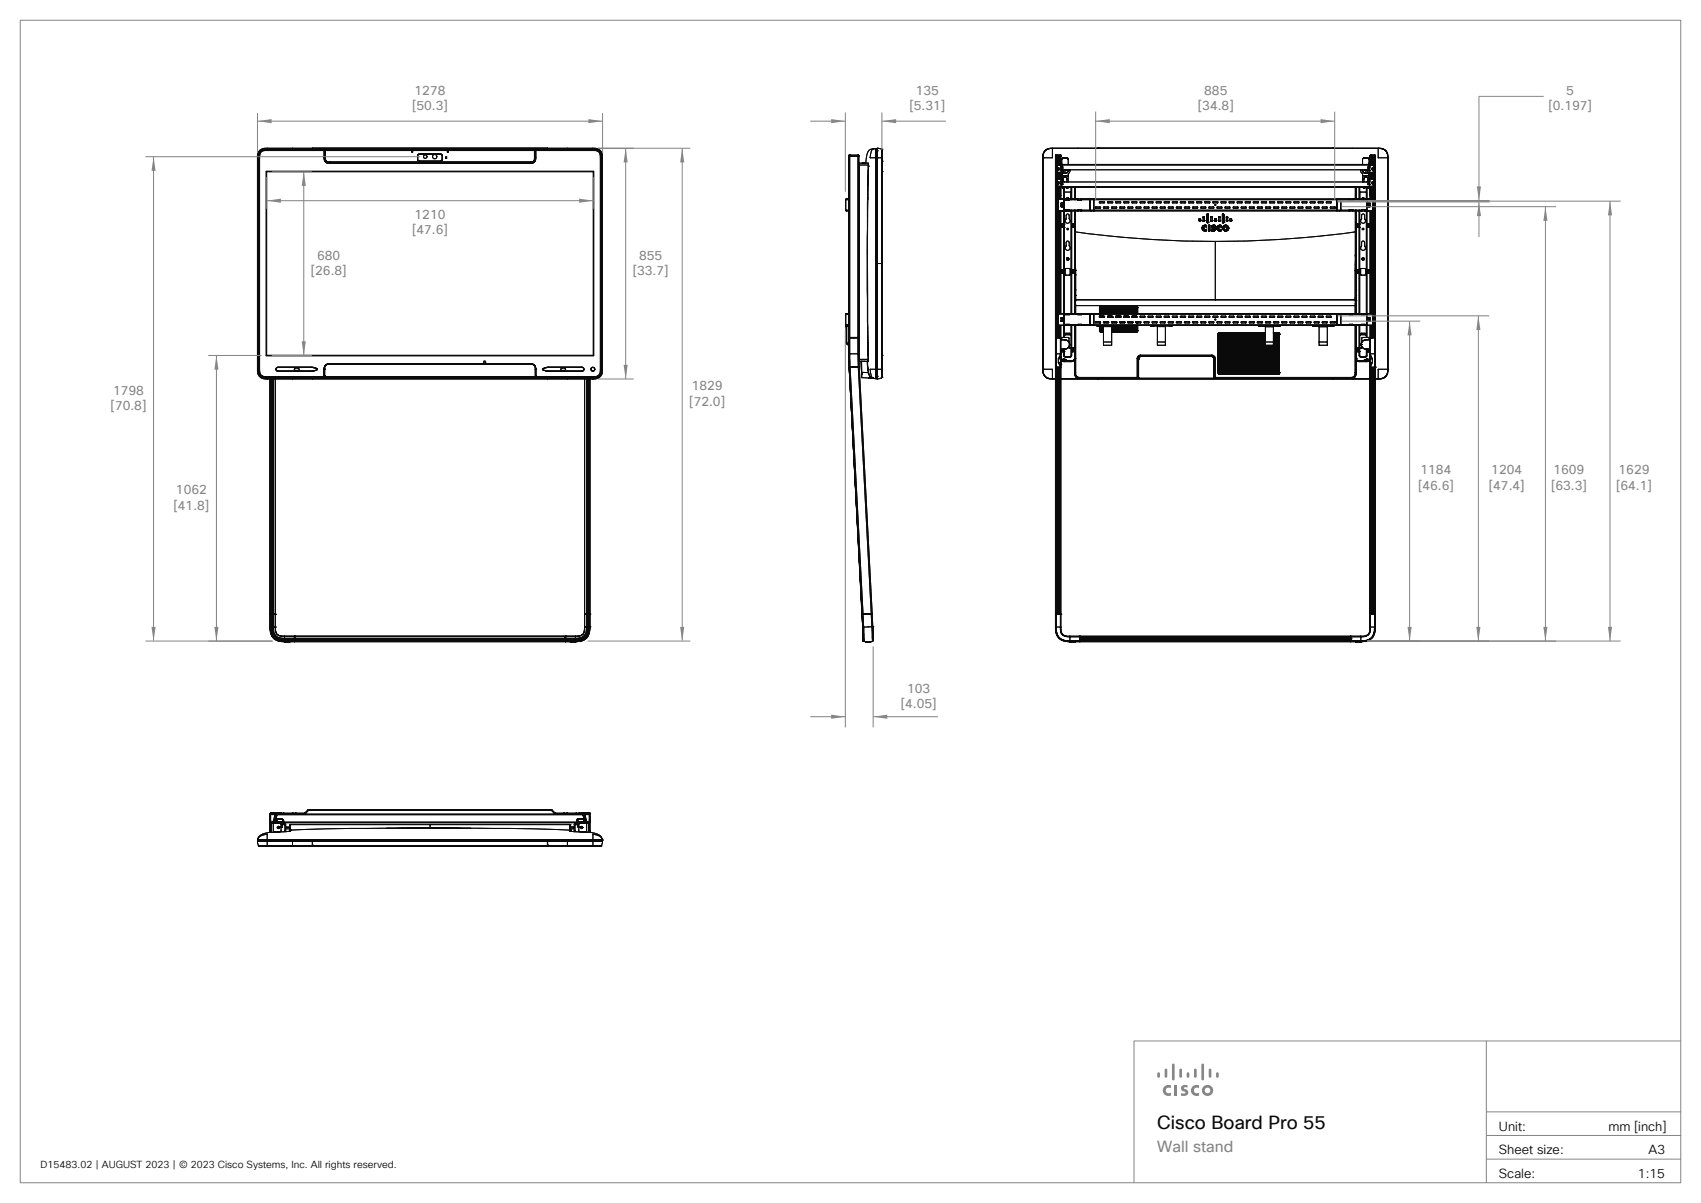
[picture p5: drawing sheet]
<svg xmlns="http://www.w3.org/2000/svg" width="420mm" height="297mm" viewBox="0 0 420 297" stroke-linecap="round" stroke-linejoin="round" font-family="sans-serif">
<defs><g id="words">
<text font-size="4.6" fill="#090a0b" x="285.7" y="278.7">Cisco Board Pro 55</text>
<text font-size="3.9" fill="#848585" x="285.7" y="284.4">Wall stand</text>
<g font-size="3.2" fill="#848585">
<text x="102.4" y="23.4">1278</text>
<text x="226.1" y="23.4">135</text>
<text x="297.3" y="23.4">885</text>
<text x="386.7" y="23.4">5</text>
<text x="101.8" y="27.2">[50.3]</text>
<text x="224.6" y="27.2">[5.31]</text>
<text x="295.8" y="27.2">[34.8]</text>
<text x="382.3" y="27.2">[0.197]</text>
<text x="101.8" y="57.9">[47.6]</text>
<text x="102.4" y="54">1210</text>
<text x="78.3" y="64.1">680</text>
<text x="157.8" y="64.1">855</text>
<text x="76.8" y="67.9">[26.8]</text>
<text x="156.2" y="67.9">[33.7]</text>
<text x="27.3" y="101.2">[70.8]</text>
<text x="27.9" y="97.4">1798</text>
<text x="170.2" y="100.1">[72.0]</text>
<text x="170.8" y="96.3">1829</text>
<text x="350.8" y="117.1">1184</text>
<text x="368.2" y="117.1">1204</text>
<text x="383.6" y="117.1">1609</text>
<text x="399.6" y="117.1">1629</text>
<text x="42.8" y="125.8">[41.8]</text>
<text x="43.5" y="122">1062</text>
<text x="350.1" y="120.9">[46.6]</text>
<text x="367.6" y="120.9">[47.4]</text>
<text x="383" y="120.9">[63.3]</text>
<text x="399" y="120.9">[64.1]</text>
<text x="224" y="171">103</text>
<text x="222.4" y="174.8">[4.05]</text>
</g>
<g font-size="3.2" fill="#090a0b">
<text x="370.1" y="279.1">Unit:</text>
<text x="397.1" y="279.1">mm [inch]</text>
<text x="370.1" y="284.9">Sheet size:</text>
<text x="407.1" y="284.9">A3</text>
<text x="370.1" y="290.8">Scale:</text>
<text x="404.4" y="290.8">1:15</text>
</g>
<text font-size="2.5" fill="#090a0b" x="10" y="288.3">D15483.02 | AUGUST 2023 | © 2023 Cisco Systems, Inc. All rights reserved.</text>
</g></defs>
<path d="M5 5h410v287h-410zM367 257v35M415 257h-135v35M367 274.5h48M367 286.2h48M367 280.3h48" fill="none" stroke="#848585" stroke-width=".25"/>
<g fill="#848585">
<path d="M290 267.9h.7v2.6h-.7z"/>
<path d="M294.3 268.4a1.61 1.61 0 0 1 1.8-.5v.7a.77 .77 0 0 0-1.1 .1 .77 .77 0 0 0 0 1 .77 .77 0 0 0 1.1 .1v.7a1.41 1.41 0 0 1-1.7-.4 1.41 1.41 0 0 1-.1-1.7z"/>
<path d="M287.4 268.4a1.61 1.61 0 0 1 1.7-.5v.7a.77 .77 0 0 0-1 .1 .77 .77 0 0 0 0 1 .77 .77 0 0 0 1 .1v.7a1.41 1.41 0 0 1-1.7-.4 1.41 1.41 0 0 1 0-1.7z"/>
<path d="M291.9 268.1l.7-.3 .6 .1v.6l-.7-.1-.2 .4a.91 .91 0 0 1 1 .7 .91 .91 0 0 1-.7 1h-1v-.6l.9 .1 .2-.3-.1-.2a.93 .93 0 0 1-.7-1.4z"/>
<path d="M285.8 264.9l.3-.2 .3 .2v.9l-.2 .2-.4-.1z"/>
<path d="M287.7 263.9h.4l.1 .2v1.7l-.3 .3-.3-.3v-1.7z"/>
<path d="M289.4 262.7l.3-.1 .3 .3v3.5l-.3 .3-.3-.3z"/>
<path d="M291.4 263.9h.3l.1 .2v1.7l-.3 .3-.3-.3v-1.7z"/>
<path d="M293 264.9l.3-.2 .3 .2 .1 .9-.2 .2-.5-.1z"/>
<path d="M295 263.9h.3l.2 .2v1.7l-.4 .3-.3-.3v-1.7z"/>
<path d="M296.8 262.6h.3l.2 .3v3.5l-.3 .3-.4-.3v-3.5z"/>
<path d="M298.6 263.9h.3l.2 .2v1.7l-.3 .3-.4-.3v-1.7z"/>
<path d="M300.4 264.8h.4l.1 .3v.8l-.3 .2-.3-.3z"/>
<path d="M297.5 269.2a.7 .7 0 0 1 1.4 0 .7 .7 0 0 1-1.4 0zM296.8 269.2a1.38 1.38 0 0 0 2.7 0 1.38 1.38 0 0 0-2.7 0z"/>
</g>
<g fill="none" stroke="#000" stroke-width=".25">
<path d="M63.6 39h.2M63.6 39v52.2M63.8 39h.1M63.8 39v52.2M63.9 39v52.2M63.9 39h.2M64.1 39v52.2M65.9 37v.2M65.9 37.2a1.49 1.49 0 0 0-1.8 1.8M65.9 37.2h80.5M66 36.9a1.64 1.64 0 0 0-2.1 2.1M66 36.8a1.81 1.81 0 0 0-2.2 2.2"/>
<path d="M66 36.8v.1M66 36.9a1.68 1.68 0 0 0-2.1 2.1M66 36.6v.2M66 36.6a2 2 0 0 0-2.4 2.4M66 36.6h80.4M66 36.9h80.4M66 36.8h80.4M66 36.9v.1M72.2 36.6v.3M77.1 36.6v.3M77.1 36.9h.1M77.1 36.9v.1"/>
<path d="M77.1 36.6h.1M77.1 36.8h.1M77.2 36.6v.3M77.2 36.9h.1M77.2 36.9v.1M80 37h-14.5a1.49 1.49 0 0 0-1.6 1.6v53a1.46 1.46 0 0 0 1.6 1.5h14.5M80 37v2M80 37h.1M80 39v.1a1.16 1.16 0 0 0 1.4 1.2M80 39h.1M80.1 39a1.13 1.13 0 0 0 1.3 1.3M80.1 37.1h.2"/>
<path d="M80.3 39a.89 .89 0 0 0 1.1 1M80.3 39h.1M80.4 39a.88 .88 0 0 0 1 1M80.4 37l-.1 2M80.4 37v2M80.4 37h.1M80.4 37h51.6M103.2 38.2l.3-.2h5.4l.3 .3v1.2l-.3 .3h-5.4l-.4-.3zM106.2 37v.2M110.1 38.8v.2M110.1 39h.1M110.1 38.8h.1"/>
<path d="M132 37v2M132 39a.89 .89 0 0 1-1.1 1M132 37h.1M132 39h.1M132 37.1h.2M132.2 39a1.13 1.13 0 0 1-1.3 1.3M132.2 39h.1M132.3 37h14.5a1.49 1.49 0 0 1 1.6 1.6v53a1.46 1.46 0 0 1-1.6 1.5h-14.5M132.3 37l-.1 2M132.3 37v2M132.3 39v.1a1.16 1.16 0 0 1-1.4 1.2M132.3 37h.1"/>
<path d="M135.2 36.8v.1M135.2 36.6v.2M135.2 36.9h.1M135.2 36.9v.1M135.2 36.6h.1M135.2 36.8h.1M140.1 36.6v.3M146.4 37a1.65 1.65 0 0 1 2 2M146.4 37.2a1.46 1.46 0 0 1 1.8 1.8M146.4 37v.2M146.4 36.8a1.8 1.8 0 0 1 2.1 2.2M146.4 36.8v.1"/>
<path d="M146.4 36.9a1.65 1.65 0 0 1 2 2.1M146.4 36.6v.2M146.4 36.6a1.99 1.99 0 0 1 2.4 2.4M148.2 39h.2M148.2 39v52.2M148.4 39h.1M148.5 39h.3M148.5 39v52.2M148.8 39v52.2M209.6 38.6h2.5M209.6 38.6h.1M209.6 38.6h.2"/>
<path d="M209.6 38.5h2.5M209.6 38.4h.1M209.6 38.5v.1M209.6 38.4v.1M209.6 38.6v48.8M209.7 38.6h.1M209.7 38.4v.2M209.7 38.4h.1M209.7 38.3l-.1 .1M209.7 38.3h.1M209.7 38.3v.1M209.8 38.6h2"/>
<path d="M209.8 38.4h2M209.8 38.3h2M209.8 38.3v.1M209.8 38.4v49M210.7 38.6h.1M211.7 38.6h.1M211.8 38.3l.3 .1M211.8 38.6h.2M211.8 38.3v.1M211.8 38.4h.3M211.8 38.6h.1M211.8 38.4v49"/>
<path d="M212 38.6h.1M212.1 38.4v.1M212.1 38.6v44.7M212.1 38.5l-.1 .1M216.3 36.6a1.96 1.96 0 0 0-2.4 2.2l-.1 1.5M216.3 36.6v.1M216.3 36.8h.1M216.3 37l.2-.1v2.1M216.3 36.7v2.3M216.3 36.7h.1M216.3 39h.1M216.3 36.6a1.31 1.31 0 0 0-1.4 1.6l-.1 .8h1.5"/>
<path d="M216.3 39v52.2M216.3 38v1M216.3 39h.2M216.5 36.6h.1M216.5 36.6v2.4M216.5 39h.1M216.5 37.2h.1M216.5 37.3h.1M216.5 39v52.2M216.5 38.1h.1M216.6 39h1.1M216.6 36.6v2.4"/>
<path d="M216.6 36.6l1.1 .2M216.6 39v52.2M216.6 36.6h-.1M217.7 36.8v2.2M217.7 36.8v.1M217.7 36.8h.1M217.7 39h.1M217.7 39v52.2M217.7 39v26.1M217.7 37v.8M217.7 38.3v.2M217.7 36.9l.1 .1"/>
<path d="M217.8 37.2v55.9M217.8 39h.1M217.8 37h.1M217.8 37v.2M217.8 39.8h.1M217.8 37.2v1.8M257.5 39l.1 52.2M257.6 39v52.2M257.6 39h.1M259.9 36.6a1.99 1.99 0 0 0-2.4 2.4M259.9 36.6a1.93 1.93 0 0 0-2.3 2.4M259.9 36.6v2.4h-2.3"/>
<path d="M259.9 36.6h27M259.9 36.6a1.97 1.97 0 0 0-2.3 2.4M259.9 36.6h.1M259.9 36.6h80.4M260.6 38.6h.1M260.7 38.6h.1M260.6 38.4h.1M260.6 38.5h.1M260.6 38.4v49M260.7 38.5h.1M260.7 38.4h.1M260.7 38.4v.1"/>
<path d="M260.7 38.6v44.7M260.7 38.5v.1M260.7 38.5l.1 .1M260.8 38.4h.1M260.8 38.5v.1M260.8 38.6h.1M260.8 38.4v.1M260.8 38.6v44.7M260.8 38.3l-.2 .1M260.8 38.6h.3M260.8 38.3v.1M260.8 38.3h.1"/>
<path d="M260.8 38.3l-.1 .1M260.8 38.4h1M260.8 38.6h1M260.8 38.4v49M260.8 38.3h1M260.9 38.6h.1M261 39.2l.2 .3M261.1 39l-.2 .2 .2 .4M261.1 39.6h.1M261.1 39h.1M261.1 38.6h.1M261.1 38.6h.4"/>
<path d="M261.1 38.6v.4M261.1 39.6l-.1 1.4M261.1 39.2l.1 .1M261.2 39.3h.1M261.2 39h.1M261.2 39.5h.1M261.2 39.1l.1 .1M261.2 39.1l-.1 .1M261.2 39l-.2 .2M261.3 39.2h.1M261.3 39.2v.1M261.3 39.3h.1"/>
<path d="M261.3 39.3h-.1M261.5 39l.1 .1-.1 .5M261.5 38.6h.3M261.5 39.6h.1M261.5 39a.34 .34 0 0 1 .1 .3 .34 .34 0 0 1-.1 .3M261.5 39h.1M261.5 38.6h.1M261.5 38.6v.4M261.5 39.6v1.2M261.6 38.6h.1M261.8 38.3l.1 .2M261.8 38.3v.1"/>
<path d="M261.8 38.3h.1M261.8 38.3l.1 .1M261.8 38.6h.1M261.8 38.4h.1M261.9 38.4h.1M261.9 38.4l-.1 2.4M261.9 38.6h.1M261.9 38.5v.1M261.9 38.5l-.1 .1M261.9 38.6v2.2M262.5 39h.1M262.5 39l-.3 .4"/>
<path d="M262.5 39l-.3 .3v1.3M262.5 39h.9M263.4 39l.4 .4M263.4 39h.1M263.4 39l.4 .3v1.3M271.1 36.6h.1M313.2 36.6h27.1M329.1 36.6h.1M336.8 39l-.4 .4M336.8 39h.1M336.8 39l-.4 .2v1.4M336.8 39h.9"/>
<path d="M337.7 39l.3 .4M337.7 39h.1M337.7 39l.3 .3v1.3M338.2 38.4l.1 .1M338.2 38.4h.1M338.4 38.6h.1M338.3 38.5l.1 .1M338.3 38.5v2.3M338.3 38.4h.1M338.3 38.4l.1 2.4M338.4 38.3l-.2 .1M338.4 38.6h-.1"/>
<path d="M338.4 38.6h.3M338.4 38.4h1M338.4 38.6h1M338.4 38.3v.1M338.4 38.3h.9M338.4 38.3l-.1 .1M338.4 38.3h.1M338.6 38.6h.1M338.7 38.6h.1M338.7 39l-.2 .1 .2 .5M338.7 39h.1M338.7 39a.34 .34 0 0 0-.2 .3 .34 .34 0 0 0 .2 .3"/>
<path d="M338.7 39.6h.1M338.7 38.6h.4M338.7 38.6v.4M338.7 39.6v1.2M338.9 39.2v.1M338.9 39.3h.1M338.9 39.2h.1M339 39.5h.1M339 39h.1M339 39h.2v.4M339 39.1v.1M339 39.1l-.1 .1"/>
<path d="M339 39.2l.1 .1M339.1 39.3h-.1M339.1 39l.2 .2-.2 .4M339.1 38.6h.3M339.1 39.6h.1M339.1 39h.1M339.1 38.6h.1M339.1 38.6v.4M339.1 39.6l.1 1.4M339.2 39.4l-.2 .1M339.3 38.6h.1M339.3 38.3l.1 .1"/>
<path d="M339.3 38.3h.1M339.4 38.3l.2 .1M339.4 38.6h.1M339.4 38.3v.1M339.4 38.4h.1M339.4 38.3h-.1M339.4 38.3l.1 .1M339.4 38.4v49M339.4 38.5v.1M339.4 38.5h.1M339.4 38.4v.1M339.4 38.6v44.7"/>
<path d="M339.5 38.6h.1M339.5 38.5h.1M339.5 38.4h.1M339.5 38.5l-.1 .1M339.5 38.4v.1M339.5 38.4v49M339.5 38.5v.1M340.3 36.6a1.94 1.94 0 0 1 2.3 2.4M340.3 36.6a2 2 0 0 1 2.4 2.4M340.3 36.6v2.4h2.3M340.3 36.6a1.98 1.98 0 0 1 2.3 2.4M340.3 36.6h.1"/>
<path d="M342.6 39v52.2M342.6 39h.1M342.7 39v52.2M65.7 42.3h80.9v45.5h-80.9zM65.8 42.4h80.7v45.3h-80.7zM81.4 40.3h.1M81.4 40h.1M81.4 40.3h49.5M81.4 40h49.5M106.2 40v.3M130.9 40.3h.1M130.9 40h.1"/>
<path d="M208.8 49.3h.1M208.8 51.9h.1M208.8 51.9l.2 .2M208.8 49.3v2.6M208.8 49.3h.7M208.8 51.9h.7M208.9 51.9l.1 .1M209 49.1l-.2 .2M209 49.2l-.1 .1M209 49.1h.6M209 49.1v.1M209 52v.1"/>
<path d="M209 52.1h.6M209 52h.5M209 49.2h.5M209.5 49.2l.1 2.8M212.1 42.8v.2M212.1 41v2M212.1 41v.2M212.1 41h.1M212.1 43h.1M212.2 40.7v-.4h2.2v.4M212.2 40.7h2.2M212.2 40.7v48"/>
<path d="M212.9 40.3h.1M212.9 40.3h.6M213.5 40.3h.1M214.2 49.3h.1M214.2 49.2h.1M214.2 48.8h.1M214.2 48.9h.1M214.3 45.6h.1M214.3 44.6h.1M214.3 43.8v.1M214.3 43.7h.1M214.4 42h.1"/>
<path d="M214.4 40.7l-.3 17.8 .3 30.2M214.4 42a1227.2 1227.2 0 0 0 0 46.3v.8M214.4 41v1M214.4 41h.1M217.8 42.4h.1M260.8 45.5l.1 .4 .5 .1M260.8 42.1l.2 .4M260.8 45.5l.2 .4 .4 .1M260.8 42l.1 .3 .5 .3M260.8 42h.1M260.8 44.8h.1M260.8 45.5h.1"/>
<path d="M260.8 41.4h.1M260.8 41.4v.7M260.8 44.8v.7M261 44.3l-.2 .5M261 40.9l-.2 .5M261 41.8l.3 .2M261 45.9l.1 35.5M261.1 51.9h.1M261.1 49.3h.1M261.1 52l1.6 .1M261.1 52.1h78M261.1 47.7h.4"/>
<path d="M261.1 48.6h.4M261.1 52.9h.4M261.1 51.1h.1M261.1 50.1h.1M261.1 52.5l.1 .1M261.1 50.3h.1M261.1 50.9h.1M261.1 50.3v.1M261.1 50.8v.1M261.1 50.4v.4M261.1 50.8l.1 .1M261.2 52.5h.2l-.2 .1"/>
<path d="M261.2 52.5v.1M261.2 48.2l.2-.1-.2 .2M261.2 48.3h.1M261.2 48.2l.2-.1-.1 .2M261.2 48.3v-.3l.2 .3M261.2 48.2v.1M261.2 48.2h.1M261.2 48.1v.2M261.2 52.4l-.1 .1M261.2 49.2h.1M261.2 50.1h.1M261.2 49.3h.1"/>
<path d="M261.2 51.9h.1M261.2 51.1h.1M261.2 52h.1M261.2 49.2v1.1M261.2 50.9v1.1M261.2 50.9h.1M261.2 52v.1M261.2 50.3l-.1 .1M261.2 50.9h-.1M261.2 52.4l.1 .2zM261.2 52.5h.1M261.2 48.1l.1 .1"/>
<path d="M261.2 48.1h.1M261.2 41.6v.1M261.2 41.7l.1 .1M261.2 45.1v.1M261.2 45.2h.1M261.2 49.1v.1M261.3 52.4h.1M261.3 48h.1M261.3 48.3h.1M261.3 41.4h.1M261.3 42h.1M261.3 44.9h.1"/>
<path d="M261.3 45.4h.1M261.3 52.4l-.1 .1M261.3 52.4l-.2 .1h.3l-.1-.1-.2 .1M261.3 52.4l-.2 .1 .2 .1-.2-.1M261.3 52.4l-.2 .1 .1 .1M261.3 52.5h.1M261.3 48l-.1 .3M261.3 48.1l-.1 .2M261.3 48.1h.1M261.3 48.1h-.1M261.3 48l-.2 .1 .2 .2M261.3 48.2h.1"/>
<path d="M261.3 41.8h.1M261.3 41.4l-.2 .1-.1 .3M261.3 45.2h.1M261.3 44.9l-.3 .2 .3 .3M261.3 41.4l-.3 .2v.2l.3 .2M261.3 52.5l-.1 .1M261.3 48.1v.1M261.3 49.1v3zM261.3 41.6h.1M261.3 45l.1 .1M261.3 41.6h-.1M261.3 45l-.1 .1"/>
<path d="M261.3 44.9h-.2a.26 .26 0 0 0-.1 .3 .26 .26 0 0 0 .3 .2M261.4 41.6v.2M261.4 41.6h.1M261.4 41.8h.1M261.4 45.1v.1M261.4 45.1h.1M261.4 45.2h.1M261.4 44.3l-.4 .1-.2 .4M261.4 42.6h.1M261.4 42.6l-.4-.2v2l.4-.1M261.4 40.8l-.4 .2-.2 .4M261.4 44.3h.1"/>
<path d="M261.4 46h.1M261.4 40.8h.1M261.4 40.8l-.4 .1M261.4 44.3h1l.3 .6h74.7l.3-.6h1.1M261.4 46h.7v.2M261.4 52.1h.1M261.5 42.6v1.7M261.5 46v3.1M261.5 52.1v25.3M261.5 42.6h.1M261.5 42.6h.3M261.5 46l.3 .1"/>
<path d="M261.7 52.1v25.3M261.8 40.8h.1M261.8 48.3h.1M261.8 46.1h.1M261.8 44.2h.1M261.8 42.6h.1M261.8 40.8h-.3M261.8 44.2l-.3 .1M261.8 48.3h-.1v.8M261.8 42.6v1.6M261.8 46.1v2.2M261.9 40.8h.1"/>
<path d="M261.9 48.3h.1M261.9 46.1h.1M261.9 44.2h.1M261.9 42.6h.1M261.9 40.3h.3M261.9 42.6v1.7M261.9 46v3.1M261.9 52.1v25.3M261.9 40.4h.3M261.9 46.2h76.4M261.9 40.6h76.4M262 44.7h.4v.9h-.4z"/>
<path d="M262 41.2h.4v1h-.4zM262 50.4h.1M262 50.1h.1M262 51h.1M262 50.8h.1M262 50.4h.5M262 50.1h.5M262 51h.5M262 50.8h.5M262 50.1v.3M262 50.8v.2M262.1 46.2h.1"/>
<path d="M262.1 40.6h.1M262.1 42.6h.1M262.1 42.2h.1M262.1 44.7h.1M262.1 44.3h.1M262.1 45.6h.1M262.1 41.2h.1M262.1 46h.1M262.1 40.8h.1M262.1 40.6v.1M262.1 40.8v1.8M262.1 44.3v1.7"/>
<path d="M262.1 50.4h.3M262.1 50.8h.3M262.1 40.7h.1M262.1 46.1h.1M262.1 40.6v.1h76v-.1M262.1 46.2v-.1h76v.1M262.1 55.4l-.2 .3 .4-.4zM262.1 41.4h.2v.7l-.2-.1zM262.1 40.6v.2h-.7M262.1 44.8h.2v.7h-.2zM262.1 46.1v.1M262.1 41.4h.2"/>
<path d="M262.1 45.4h.2M262.2 46.2l.3 .1M262.2 41.4v.6M262.2 42.6v1.6M262.2 44.8v.6M262.2 50.4h.1M262.2 50.8h.1M262.2 46.3l.2 .1M262.2 42.6h.1M262.2 41.4h.1M262.2 42v.1M262.2 44.2v.1"/>
<path d="M262.2 44.8h.1M262.2 45.4v.1M262.3 55.7h.1M262.3 55.7v.1M262.3 55.8h.1M262.3 42.6v1.6l-.2 .1M262.3 43.4h1.5M262.3 41.7v.2M262.3 41.5v.1M262.3 42.6l.7 .2M262.3 56.1v.1M262.3 55.3h.1"/>
<path d="M262.3 56.1h.1M262.3 55.4a.38 .38 0 0 0-.3 .3 .38 .38 0 0 0 .3 .4M262.3 55.3v.1M262.3 56.1l-.4-.2 .4 .3M262.3 55.3l-.4 .3M262.3 50.4h.1M262.3 50.8h.1M262.3 55.3h.4M262.3 56.1h.4M262.4 46.4h.2M262.4 46.4h.1M262.4 55.8h.1"/>
<path d="M262.4 55.7v.1M262.4 55.7h.1M262.5 50.4h.1M262.5 50.1h.1M262.5 51h.1M262.5 50.8h.1M262.5 44.2l.1-.4a.49 .49 0 0 1 .5-.1 .49 .49 0 0 1 .3 .5M262.5 44.2l.1-.4 .3-.1 .4 .1 .1 .4M262.5 46.3h.9M262.5 44.2v.1M262.5 46.2v.1M262.5 50.1v.3"/>
<path d="M262.5 50.8v.2M262.6 46.4l.2-.1v2.8M262.6 46.4h.1M262.7 56.1l-.4 .1M262.7 55.3h.1M262.7 56.1h.1M262.7 55.3l-.4 .1M262.7 46.3v37M262.7 52.1h.1M262.7 49.1h.1M262.7 51.9h.6v.2M262.7 52h.6"/>
<path d="M262.7 49.2h.6M262.7 49.1v.1M262.7 49.1v3M262.8 47.4h.1M262.8 41.9v.3a.2 .2 0 0 0 .3 0 .2 .2 0 0 0 0-.3M262.8 49.2v.1M262.8 51.9v.1M262.8 52.1v25.3M262.8 47.4h1.7v1.7M262.8 41.9l.1 .3h.2v-.3M262.8 47.4v1.7M262.9 41.9l-.3 .2-.2 .5h-1"/>
<path d="M262.9 41.9h74.4M263.1 46.3l.2 .1M263.1 49.3v.1h.9v-.1M263.1 51.9v-.2h.9v.2M263.1 49.1v.1M263.1 52v.1M263.3 49.2h.1M263.3 49.1h.1M263.3 52h.1M263.3 52.1h.1M263.3 49.1v.2h-.6M263.3 46.4h.2"/>
<path d="M263.3 46.4h.1M263.4 59.6a.36 .36 0 0 1 .4-.1 .36 .36 0 0 1 .2 .4v.7a.66 .66 0 0 1 .2 1 .66 .66 0 0 1-1 0 .66 .66 0 0 1 0-1zM263.4 49.1h.1M263.4 46.3h.4M263.4 52.9a.38 .38 0 0 1 .6 .3v.7a.62 .62 0 0 1-.1 1.1 .62 .62 0 0 1-.8-.7zM263.4 44.2v.7M263.4 46.2v.1M263.5 46.4h.1M263.5 49h.1M263.5 49h.2v.1M263.5 49l.2-.1 .1 .2M263.5 48.9h.3"/>
<path d="M263.5 48.9l-.1 .2M263.7 41.9v.3a.68 .68 0 0 1-.5 .5 .68 .68 0 0 1-.7-.2M263.7 46.3l-.2 .1M263.8 43.4h.1M263.8 48.9l.1 .2M263.8 46.2v.1M263.8 41.9l-.1 .5-.7 .4M263.8 42l-.2 .5-.6 .3M263.9 49.1h.1M263.9 49.1v.2h2.4v-.2M263.9 52.1v-.2h2.4v.2M263.9 52h2.4"/>
<path d="M263.9 49.2h2.4M263.9 49.1v.1M263.9 52v.1M264 49.1v.1M264 52v.1M264.2 42l-.2 .7-.2 .3v1.9M264.4 49.2v.1M264.5 46.2l-.1 2.9M264.5 51.9v.1M264.5 52.1v25.3M264.5 49.2v.1M264.6 55.6v.3"/>
<path d="M264.6 56.1l.3 .1M264.6 55.3h.1M264.6 56.1h.1M264.6 55.3l.3 .1M264.6 46.2v2.9M264.6 49.2v.1M264.6 51.9v.1M264.6 52.1v25.3M264.6 55.3h.3M264.6 56.1h.3M264.8 55.7h.1M264.8 55.7l.1 .1"/>
<path d="M264.9 55.8h.1M264.9 55.7h.1M264.9 55.3l.2 .1a.42 .42 0 0 1 .3 .4 .42 .42 0 0 1-.5 .4M264.9 56.1v.1M264.9 55.3h.1M264.9 55.3l.1 .1a.38 .38 0 0 1 .3 .4 .38 .38 0 0 1-.4 .3M264.9 56.1h.1M264.9 55.3v.1M264.9 55.4a.38 .38 0 0 1 .4 .3 .38 .38 0 0 1-.4 .4M265 55.8h.1M265 55.7v.1M265 55.7h.1"/>
<path d="M265.4 52.1v25.3zM265.4 46.2v2.9M265.4 49.2v.1M265.4 51.9v.1M265.4 57.3h.1M265.4 57.3v5.5M265.4 52.1v5.2M265.5 57.3v5.9M265.5 57.3a260.7 260.7 0 0 0 34.6 2.3M265.5 52.1v5.2M265.5 46.2v2.9M265.5 49.2v.1"/>
<path d="M265.5 51.9v.1M266.2 49.1v.1M266.2 49.3v.1h.9v-.1M266.2 51.9v-.2h.9v.2M266.2 52v.1M266.3 49.1v.1M266.3 52v.1M266.9 49.1v.2h3.1M266.9 52h3.2M266.9 49.2h3.2M267 49.1v.1M267 52v.1"/>
<path d="M267.1 49.1v.1M267.1 52v.1M269.1 49.3l.1 2.6zM269.4 49.1v.1M269.4 52v.1M270 49.3h.1M270 51.9h.1M270 51.9h-3.1v.2M270 49.3v2.6M270.1 49.1v.2M270.1 51.9v.2M270.1 49.3h60"/>
<path d="M270.1 51.9h60M270.1 49.3v2.6M270.4 51.2l1.3-.1 .1 .2-1.3 .1zM271.4 49.9l1.3-.1v.2l-1.2 .1zM272.5 51.1h1.1l.2 .2-.2 .1h-1.1zM273.5 49.8h1.2l.1 .2-1.3 .1zM274.5 51.1h1.2l.1 .2-1.3 .1zM275.5 49.8h1.1l.1 .2-1.2 .1zM276.5 51.1h1.1l.2 .2-.2 .1h-1zM277.5 49.8h1.2l.1 .2-1.3 .1zM278.5 51.1h1.2l.1 .2-1.3 .1zM279.5 49.8h1.1l.1 .2-1.2 .1z"/>
<path d="M280.5 51.1h1.2l.1 .2-.1 .1h-1.1zM281.4 49.9l1.3-.1 .1 .2-1.3 .1zM282.4 51.2l1.3-.1 .1 .2-1.3 .1zM283.4 49.9l1.2-.1 .1 .2-1.2 .1zM284.5 51.1h1.2l.1 .2-.1 .1h-1.1zM285.5 49.8h1.2l.1 .2-1.3 .1zM286.5 51.1h1.2v.2l-1.2 .1zM287.5 49.8h1.1l.2 .1-.2 .2h-1.1zM288.5 51.1h1.2l.1 .2-1.3 .1zM289.4 49.9l1.3-.1 .1 .2-1.3 .1zM290.4 51.2l1.3-.1v.2l-1.2 .1zM291.5 49.8h1.1l.2 .1-.2 .2h-1.1z"/>
<path d="M292.5 51.2l1.2-.1 .1 .2-1.3 .1zM293.4 49.9l1.3-.1 .1 .2-1.3 .1zM294.4 51.2l1.3-.1v.2l-1.2 .1zM295.5 49.8h1.1l.2 .1-.2 .2h-1.1zM296.2 54l.3 .1M296.2 54.7h.1M296.3 54l.2 .1M296.3 54h-.2l.2 .7M296.3 54l-.2 .1 .1 .6M296.5 54.5l-.2 .2M296.5 54.5h.1M296.5 54.1v.4l-.2 .2"/>
<path d="M296.5 51.1h1.2l.1 .2-1.3 .1zM296.8 56.3l.3 .6 .4 .1M296.8 56.3l.2 .5 .5 .2M297.1 53.6l.1-.1 .2 .1M297.1 54.5l.1 .2M297.2 56.3l.1 .2 .3 .2M297.2 56.2v.1M297.2 56.5h.1M297.2 56.2v.3M297.3 56.5l.1 .1M297.4 54.5l-.2 .2M297.4 54.5h.1"/>
<path d="M297.4 53.6v.9l-.2 .2M297.4 53.6l-.1-.1-.2 .1v.9M297.4 55.9l-.2 .3M297.4 56.6l.2 .1M297.5 49.8h1.2l.1 .2-1.3 .1zM297.5 55.6l-.5 .2-.2 .5M297.5 55.6l.4 .1M297.5 55.9h.2M297.6 55.9l.3 .1-.2-.1M297.6 55.9l-.4 .2v.2M297.6 55.9h.1M297.6 56.7l.3-.1v.4"/>
<path d="M297.6 55.9l-.4 .3M297.9 57h-.4M297.9 56.6l-.3 .1M297.9 55.7v.3l-.2-.1M298 54.9l.2 .1M298 52.9v2M298.1 52.9h-.1M298.1 52.8h.1M298.1 52.8v.1M298.2 52.8l.1 .4M298.2 52.8l-.2 .2M298.2 55h.1"/>
<path d="M298.2 52.8l.1 .1M298.3 54.9l-.1 .1M298.3 54.9h.1M298.3 52.9l.1 .1M298.4 55.6h.3v1.4h-.3zM298.4 53l-.1 1.9M298.5 51.1h1.1l.1 .2-1.2 .1zM299 54.5l.1 .2M299.1 53.5l.2 .1-.2-.1M299.1 53.5l-.2 1 .2 .2M299.1 53.5h.1M299.1 53.5l-.1 .1"/>
<path d="M299.2 57h.4M299.2 56.7h.3M299.2 56l.4 .4M299.2 56v.1M299.2 56.7h.2M299.2 56.7v.3M299.2 56.1l.4 .4M299.3 54.5l-.2 .2M299.3 54.5h.1M299.3 53.6v.9l-.2 .2M299.4 56.7h.1M299.5 49.8h1.1l.2 .1-.2 .2h-1.1z"/>
<path d="M299.6 57h.1M299.6 56l.1 .1M299.6 55.9v.1M299.6 55.9h.1M299.6 56v.1M299.6 56.4h.1M299.6 56.4v.1M299.6 56.1h.1M299.6 55.9v.2M299.6 56.5l.2 .1M299.6 56.5h.1M299.6 55.9h.3"/>
<path d="M299.7 55.6l-.4 .1-.1 .3M299.7 55.6l.3 .1M299.7 55.6l-.3 .1-.2 .4M299.7 56.1l.1 .1M299.7 55.9h.3M299.7 55.9l-.1 .1M299.7 56.5l.1 .1M299.7 55.9h.2M299.7 55.9h.1M299.8 56.2l.3 .3M299.8 56.6l-.3 .1M299.8 56.2a.44 .44 0 0 1 .3 .5 .44 .44 0 0 1-.5 .3"/>
<path d="M299.9 55.9h.1M299.9 54.5l.2 .2M299.9 54.1l.1-.1 .3 .1M299.9 54.1h.4M299.9 54.1v.4M300 55.9h.1M300 55.7v.2M300.1 59.6v14.4M300.1 54.7h.1M300.1 56.5v.3l-.5 .2M300.1 56.5h.1M300.3 54.5l-.2 .2"/>
<path d="M300.3 54.5h.1M300.3 54.1l-.1 .6M300.5 51.1h1.2l.1 .2-1.3 .1zM300.5 56.3l.1 .4 .6 .3M300.5 56.3l.2 .5 .5 .2M300.9 54.5l.2 .2M300.9 56.2v.1M300.9 56.5h.1M300.9 56.2v.3M300.9 56.5l.2 .1M301 53.5l.2 .1M301 53.5h.1"/>
<path d="M301 53.5l-.1 1M301.1 53.5l-.2 .1M301.1 53.5l.1 .1M301.1 55.9l-.2 .2M301.1 56.6l.1 .1M301.2 55.9h.2M301.2 54.5l-.1 .2M301.2 54.5h.1M301.2 53.6h.1M301.2 55.9l.3 .1M301.2 55.9a.38 .38 0 0 0-.4 .4 .38 .38 0 0 0 .4 .4M301.2 53.6v.9l-.1 .2"/>
<path d="M301.2 56.7l.3-.1v.4M301.2 55.9h.1M301.2 55.9l-.3 .3M301.3 55.9l.2 .1M301.5 49.8h1.2l.1 .2-1.3 .1zM301.5 57h-.3M301.5 55.7a.78 .78 0 0 0-1 .6M301.5 56.6l-.3 .1M301.5 56h.1M301.5 55.7v.3l-.1-.1M301.5 55.7a.71 .71 0 0 0-1 .6M301.9 54.9l.1 .1"/>
<path d="M301.9 52.9v2M301.9 52.9v.3M301.9 56.3l.2 .5 .6 .2M302 52.8h.1M302 55h.1M302 52.8l.1 .1M302 52.8l-.1 .1M302 52.8l-.1 .2M302.1 52.9h.1M302.2 54.9l-.2 .1M302.2 54.9h.1M302.2 52.9v2"/>
<path d="M302.2 54.9l-.1 .1M302.4 51.2l1.2-.1 .1 .2-1.2 .1zM302.7 55.6a.71 .71 0 0 0-.8 .7 .71 .71 0 0 0 .8 .7M302.7 55.9a.38 .38 0 0 1 .3 .4 .38 .38 0 0 1-.3 .4M302.7 55.9a.38 .38 0 0 0-.4 .4 .38 .38 0 0 0 .4 .4M302.7 55.6a.71 .71 0 0 1 .7 .7 .71 .71 0 0 1-.7 .7M302.7 55.9h.1M302.7 55.9l-.3 .1-.1 .3M302.7 55.9l.3 .4M302.7 55.9l-.4 .3v.3l.4 .2M302.8 54.5l.1 .2M302.8 54.5l.2 .2"/>
<path d="M302.9 54.7h.1M303.1 53.6l-.2-.1-.1 .1M303.1 54.5l-.2 .2M303.1 54.5h.1M303.1 53.6l-.1 1.1M303.1 53.6h-.3v.9M303.4 56.3h.1M303.4 56.3l-.2 .5-.5 .2M303.5 49.8h1.2l.1 .1-.1 .2h-1.1zM303.7 54.5l.2 .2M303.7 54.1v.4M303.8 54h.1"/>
<path d="M303.8 54h.2M303.8 54l-.1 .1M303.9 54l.2 .1M303.9 54l-.2 .1M303.9 54.7h.1M304 54l.1 .1M304.1 54.5l-.2 .2M304.1 54.5h.1M304.1 54.1l-.1 .6M304.1 54.1h.1M304.1 54.1v.4M304.4 51.2l1.3-.1 .1 .2-1.3 .1z"/>
<path d="M305.4 49.9l1.3-.1 .1 .2-1.3 .1zM306.4 51.2l1.2-.1 .1 .2-1.2 .1zM307.5 49.8h1.2l.1 .1-.1 .2h-1.1zM308.5 51.1h1.2l.1 .2-1.3 .1zM309.5 49.8h1.2l.1 .2-1.3 .1zM310.5 51.1h1.1l.2 .2-.2 .1h-1.1zM311.5 49.8h1.2l.1 .1-.1 .2h-1.1zM312.4 51.2l1.3-.1 .1 .2-1.3 .1zM313.5 49.8h1.2v.2l-1.2 .1zM314.5 51.1h1.1l.2 .2-.2 .1h-1.1zM315.5 49.8h1.2l.1 .2-1.3 .1zM316.4 51.2l1.3-.1 .1 .2-1.3 .1z"/>
<path d="M317.4 49.9l1.3-.1v.2l-1.2 .1zM318.5 51.1h1.1l.2 .2-.2 .1h-1.1zM319.4 49.9l.1-.1h1.2l.1 .2-1.3 .1zM320.5 51.1h1.2l.1 .2-1.3 .1zM321.5 49.8h1.2v.2l-1.2 .1zM322.5 51.1h1.1l.2 .2-.2 .1h-1.1zM323.5 49.8h1.2l.1 .2-1.3 .1zM324.4 51.2l1.3-.1 .1 .2-1.3 .1zM325.5 49.8h1.1l.1 .2-1.2 .1zM326.5 51.1h1.1l.2 .2-.2 .1h-1zM327.4 49.9l1.3-.1 .1 .2-1.3 .1zM328.4 51.2l1.3-.1 .1 .2-1.3 .1z"/>
<path d="M330.1 49.1v.2M330.1 51.9v.2M330.1 49.3h.1M330.1 51.9h.1M330.1 52h3.2M330.1 49.2h3.2M330.1 49.3v2.6M330.2 51.9h3.1v.2M330.2 49.3v2.6M330.8 49.1v.1M330.8 52v.1M331 49.3h.1"/>
<path d="M331 51.9h.1M331 49.3v2.6M333.1 49.1v.1M333.1 49.3v.1h.9v-.1M333.1 51.9v-.2h.9v.2M333.1 52v.1M333.2 49.1v.1M333.2 52v.1M333.3 49.1v.2h-3.1M333.9 49.1v.2h2.4v-.2M333.9 52.1v-.2h2.4v.2M333.9 52h2.4"/>
<path d="M333.9 49.2h2.4M333.9 49.1v.1M333.9 52v.1M334 49.1v.1M334 52v.1M334.6 57.3a260.7 260.7 0 0 1-34.5 2.3M334.6 57.3v5.9M334.6 57.3h.2M334.6 46.2v2.9M334.6 49.2v.1M334.6 51.9v.1M334.6 52.1v5.2"/>
<path d="M334.8 57.3v5.5M334.8 46.2v2.9zM334.8 49.2v.1M334.8 51.9v.1M334.8 52.1v5.2M334.8 52.1v25.3M334.8 52.1v14.9M335.2 55.7h.1M335.2 55.7v.1M335.2 55.8h.1M335.3 55.8h.1M335.3 55.7h.1"/>
<path d="M335.3 55.7h-.1M335.3 55.3l-.2 .1a.42 .42 0 0 0-.3 .4 .42 .42 0 0 0 .5 .4M335.3 55.3h.1M335.3 56.1v.1M335.3 55.3l-.1 .1a.38 .38 0 0 0-.3 .4 .38 .38 0 0 0 .4 .3M335.3 56.1h.1M335.3 55.4a.38 .38 0 0 0-.4 .3 .38 .38 0 0 0 .4 .4M335.3 55.3v.1M335.3 55.3h.3M335.3 56.1h.3M335.4 55.7l-.1 .1M335.4 55.7h.1"/>
<path d="M335.6 55.6v.3M335.6 55.3h.1M335.6 56.1l-.3 .1M335.6 56.1h.1M335.6 55.3l-.3 .1M335.6 46.2v2.9M335.6 49.2v.1M335.6 51.9v.1M335.6 52.1v25.3M335.7 49.2v.1M335.7 46.2v1.2M335.7 51.9v.1"/>
<path d="M335.7 52.1v25.3M335.8 47.4l-.1 1.7M335.8 47.4h1.6v1.7M335.8 47.4v1.7M335.8 49.2v.1M336 42l.1 .5 .3 .5v1.9M336.2 49.1v.1M336.2 49.3v.1h.8v-.1M336.2 51.9v-.2h.8v.2M336.2 52v.1M336.3 59.6a.39 .39 0 0 1 .4-.1 .39 .39 0 0 1 .3 .4v.7a.65 .65 0 0 1 0 .9 .65 .65 0 0 1-.9 .1l-.1-.5 .2-.4zM336.3 52.9a.39 .39 0 0 1 .4-.1 .39 .39 0 0 1 .3 .4v.7a.66 .66 0 0 1 .1 .9 .66 .66 0 0 1-.9 .2 .84 .84 0 0 1 0-1.1z"/>
<path d="M336.3 49.1h.1M336.4 41.9l.1 .5 .7 .4M336.4 42l.3 .6 .5 .2M336.4 49.1l.1-.2 .2 .1h-.2v.1M336.4 46.2l.4 .1M336.4 43.4h.1M336.4 48.9h.3M336.4 48.9l-.1 .2M336.4 43.4h1.5M336.5 46.3l.2 .1M336.5 41.9v.3a.7 .7 0 0 0 1.2 .3M336.7 46.4h.1"/>
<path d="M336.7 46.4h.2M336.7 48.9l.1 .2M336.8 44.2v-.2a.48 .48 0 0 1 .5-.3 .48 .48 0 0 1 .4 .5M336.8 44.2v-.1a.48 .48 0 0 1 .5-.4 .48 .48 0 0 1 .4 .5M336.8 46.3h.9M336.8 44.2v.7M336.8 46.2v.1M336.8 49.1h.1M336.9 46.4h.1M336.9 49.2h.1M336.9 49.1h.1M336.9 52h.1"/>
<path d="M336.9 52.1h.1M336.9 49.1v.2h.6M336.9 52h.6M336.9 49.2h.6M337 46.3l-.1 .1M337 41.9l.1 .3h.3v-.3M337 49.1v.1M337 52v.1M337.1 41.9v.3h.3v-.3M337.3 41.9l.3 .2 .1 .5h1.1M337.4 46.3v2.8M337.4 49.2v.1"/>
<path d="M337.4 51.9v.1M337.4 52.1v25.3M337.4 46.3l.2 .1M337.5 49.1h.1M337.5 52.1h.1M337.5 51.9h-.6v.2M337.5 49.1v.1M337.5 49.1v3M337.5 55.3h.1M337.5 56.1l.3 .1M337.5 56.1h.1M337.5 55.3l.3 .1"/>
<path d="M337.5 46.3v37M337.5 55.3h.3M337.5 56.1h.3M337.6 46.4h.2M337.6 46.4h.1M337.7 51h.1M337.7 50.4h.1M337.7 50.8h.1M337.7 50.1h.1M337.7 50.4h.5M337.7 50.1h.5M337.7 44.2v.1"/>
<path d="M337.7 46.2v.1M337.7 50.1v.3M337.7 50.8v.2M337.7 51h.5M337.7 50.8h.5M337.7 44.7h.5v.9h-.5zM337.7 41.2h.5v1h-.5zM337.8 46.4h.1M337.8 50.4h.3M337.8 55.7h.1M337.8 55.7v.1M337.8 55.8h.1"/>
<path d="M337.8 42.6l-.6 .2M337.8 55.3h.1M337.8 56.1v.1M337.8 55.3l.5 .4M337.8 56.1h.1M337.8 55.3v.1M337.8 55.4a.38 .38 0 0 1 .4 .3 .38 .38 0 0 1-.4 .4M337.8 55.3l.5 .3M337.9 41.7v.2M337.9 55.8h.1M337.9 55.7h.1M337.9 41.4h.2v.7h-.2z"/>
<path d="M337.9 44.8h.2v.7h-.2zM337.9 41.5v.1M337.9 55.7v.1M337.9 44.2l.2 .1M337.9 41.4h.2M337.9 45.4h.2M337.9 42.6l.1 1.7M338 46.3l-.2 .1M338 42.6h.1M338 42l-.1 .1M338 41.4v.7M338 44.8v.7"/>
<path d="M338 46.2l-.3 .1M338 40.3h.3M338 40.4h.3M338 41.4v.6M338 42.6v1.6M338 44.8v.6M338 50.4h.1M338 50.8h.1M338.1 50.8h-.3M338.1 46.1h.1M338.1 42.6h.1M338.1 40.7h.1"/>
<path d="M338.1 40.6h.1M338.1 46.2h.1M338.1 40.6v.2h.7M338.1 46.1v.1M338.1 44.3h.1M338.1 44.7h.1M338.1 42.2h.1M338.1 41.2h.1M338.1 45.6h.1M338.1 46h.1M338.1 40.8h.1M338.1 40.6v.1"/>
<path d="M338.1 40.8v1.8M338.1 44.3v1.7M338.2 51h.1M338.2 50.4h.1M338.2 50.8h.1M338.2 50.1h.1M338.2 50.1v.3M338.2 50.8v.2M338.3 40.8h.1M338.3 46.1h.1M338.3 48.3h.1M338.3 44.2h.1"/>
<path d="M338.3 42.6h.1M338.3 55.8l-.5 .3M338.3 55.9l-.5 .3M338.3 42.6v1.7M338.3 46v3.1M338.3 52.1v25.3M338.3 42.6v1.6M338.3 46.1v2.2M338.4 40.8h.2M338.4 44.2l.2 .1M338.4 42.6h.2M338.4 48.3h.1v.8"/>
<path d="M338.5 52.1v25.3M338.6 42.6h.1M338.6 46l-.2 .1M338.7 42.6v1.7M338.7 46v3.1M338.7 52.1l.1 25.3M338.7 47.7h.4M338.7 48.6h.4M338.7 52.9h.4M338.8 48.2h.1M338.8 48.2l.1 .1M338.8 52.5l.1 .1"/>
<path d="M338.8 52.1h.1M338.8 52.5h.2M338.8 48.1v.2h.2v-.2M338.8 48.1h.3l-.2 .2M338.8 45.1v.1M338.8 45.2h.1M338.8 45.1h.1M338.8 41.7v.1M338.8 41.8h.1M338.8 41.7h.1M338.8 44.3l.4 .1 .1 .4M338.8 40.8l.4 .2 .1 .4"/>
<path d="M338.8 42.6h.1M338.8 42.6l.4-.2v2l-.4-.1M338.8 44.3h.1M338.8 46h.1M338.8 40.8h.1M338.8 40.8l.4 .1M338.8 46h-.7v.2M338.9 52.5h-.1M338.9 52.5h.1M338.9 48.1h.1M338.9 48v.1M338.9 48l.2 .2-.2 .1-.1-.1"/>
<path d="M338.9 48.1v.2l.1-.2M338.9 48l-.1 .1M338.9 48.1l-.1 .1M338.9 48.2h.1M338.9 48.1v.1M338.9 48.3h.1M338.9 48v.3M338.9 52.6h.1M338.9 45l.1 .1M338.9 45l-.1 .1M338.9 41.6h.1M338.9 41.6l-.1 .1"/>
<path d="M338.9 48.2v.1M338.9 48h.1M338.9 45.4h.1M338.9 44.9h.1M338.9 42h.1M338.9 41.4h.1M338.9 52.4l.1 .1M338.9 52.4v.1M338.9 52.4l.2 .1-.2 .1M338.9 48.1v.2M338.9 48l.2 .1-.2 .2M338.9 52.4l-.1 .1 .1 .1"/>
<path d="M338.9 45.2h.1M338.9 44.9l.3 .1v.3M338.9 41.4l.3 .4M338.9 44.9h.2a.25 .25 0 0 1 .1 .3 .25 .25 0 0 1-.3 .2M338.9 41.4l.3 .4-.3 .2M339 52.4l-.2 .2 .2-.1M339 52.4v.1M339 52.4l-.2 .1h.2M339 52.4l.1 .1-.2 .1M339 48.1h.1M339 48.1v.1M339 45.1v.1"/>
<path d="M339 41.7l-.1 .1M339 41.6v.1M339 52.5h-.2M339 52.4l-.1 .1M339 48.2l-.1 .1M339 52.5v.1l-.2-.1h.3l-.2 .1M339 52.5h-.1M339 52.5h.1M339 51.1h.1M339 51.9h.1M339 49.3h.1M339 50.1h.1"/>
<path d="M339 52h.1M339 49.2h.1M339 49.2v1.1M339 50.9v1.1M339 49.2v2.8M339 50.3h.1M339 50.9h.1M339 50.3l.1 .1M339.1 50.4v.4M339.1 50.8l-.1 .1M339.1 50.8v.1M339.1 50.3h-.1"/>
<path d="M339.1 50.3v.1M339.1 49.3h.1M339.1 51.9h.1M339.1 49.1l-78 .1M339.1 52l-1.6 .1M339.2 44.3l.1 .5M339.2 40.9l.1 .5M339.2 45.3l-.3 .1M339.2 41.8l-.3 .2M339.2 45.9l-.1 35.5M339.3 45.5v.4l-.5 .1M339.3 42.1l-.1 .4"/>
<path d="M339.3 45.5l-.1 .4-.4 .1M339.3 42v.3l-.5 .3M339.3 42h.1M339.3 44.8h.1M339.3 45.5h.1M339.3 41.4h.1M339.3 41.4v.7M339.3 44.8v.7M63.6 65.1h.3M148.4 65.1h.1M148.4 65.1h.4M208.8 77.6h.1"/>
<path d="M208.8 77.6v2.6M208.8 77.6h.7M209 77.4l-.2 .2M209 77.5l-.1 .1M209 77.4v.1M209 77.5h.5M209 77.4h.6M209.6 77.5v2.8M216.6 65.1h1.1M217.7 65.1v26.1M261.1 77.5h.1M261.1 77.6h.1"/>
<path d="M261.1 76.1h.4M261.1 76.9h.4M261.1 79.4h.1M261.1 78.4h.1M261.1 79.5h.1M261.1 78.3h.1M261.1 76.4l.2 .2zM261.1 79.1l.1 1.2M261.1 79.1l.1 .1M261.1 78.7v.4M261.2 76.5l.1 .1M261.2 76.4v.1"/>
<path d="M261.2 76.4l.1 .2M261.2 77.4h.1M261.2 77.5h.1M261.2 77.4l-.1 1.3M261.2 77.4v.1M261.2 76.5h.1M261.3 76.4h.1M261.2 78.6l-.1 .1M261.2 77.5v2.8M261.3 76.6h.1M261.3 76.4h-.1M261.3 76.3l-.2 .1 .2 .2"/>
<path d="M261.3 76.3h.1M261.3 77.4v2.9M261.3 76.5h.1M261.3 77.4l-.1 .1M261.3 76.3l-.2 .2 .3 .1v-.2M261.3 76.4v.1M261.3 76.4l.1 .1M261.4 76.4h-.2l.1 .2M261.4 76.4l-.3 .1 .2 .1M261.4 76.4h.1M261.4 76.4l-.1 .2M261.4 76.5h-.1"/>
<path d="M261.4 77.4h.1M261.9 67.2l.4 .3M262 79h.1M262 78.5h.1M262 79.3h.1M262 78.7h.1M262 78.7h.5M262 78.5h.5M262 79.3h.5M262 79h.5M262 78.5v.2M262 79v.3"/>
<path d="M262.2 78.7h.1M262.2 79.1h.1M262.2 78.7h.2M262.3 67h.1M262.3 67v.1M262.3 67.1h.1M262.3 78.7h.1M262.3 79.1h.1M262.3 67.5h.1M262.3 66.7h.1M262.3 66.7a.35 .35 0 0 0-.3 .4 .35 .35 0 0 0 .3 .3M262.3 66.7l-.4 .2"/>
<path d="M262.3 66.7l-.4 .3M262.3 67.4v.1M262.3 66.7h.4M262.3 67.5h.4M262.3 67.4h.4M262.4 67.1h.1M262.4 67v.1M262.4 67h.1M262.4 79l-.2 .1M262.4 79l-.1 .1M262.5 79h.1M262.5 78.5h.1"/>
<path d="M262.5 79.3h.1M262.5 78.7h.1M262.5 78.5v.2M262.5 79v.3M262.7 67.5h-.4M262.7 66.7h.1M262.7 67.5h.1M262.7 66.7h-.4M262.7 77.4h.1M262.7 77.4l-1.5 .1M262.7 77.5h.6M262.7 77.4v2.9"/>
<path d="M262.8 77.5v.1M263.1 66.3h1.1v1.6l-1.2-.1zM263.1 77.4v.3h.9v-.3M263.3 77.5h.1M263.3 77.4h.1M263.3 77.4v.2h-.6M263.9 77.4v.2h2.4v-.2M263.9 77.5h2.4M263.9 77.4v.1M264.5 77.5v.1M264.6 66.9v.3M264.6 66.7h.1"/>
<path d="M264.6 67.5h.1M264.6 66.7h.3M264.6 77.5v.1M264.6 67.5h.3M264.8 67h.1M264.8 67v.1M264.8 67.1h.1M264.9 67.1h.1M264.9 67h.1M264.9 66.7l.5 .3M264.9 66.7h.1M264.9 66.7l.4 .3"/>
<path d="M264.9 67.5h.1M264.9 66.7h.1a.38 .38 0 0 1 .3 .4 .38 .38 0 0 1-.4 .4M264.9 67.4v.1M264.9 67.4l-.3 .1M264.9 66.7a.35 .35 0 0 1 .4 .4 .35 .35 0 0 1-.4 .3M265 67.1h.1M265 67v.1M265 67h.1M265.3 67.1l-.4 .4M265.3 67h.1M265.3 67.1v.2l-.4 .2M265.3 67v.1"/>
<path d="M265.4 77.5v.1M265.4 74.3h.1M265.4 66.8h.1M265.4 62.8v4M265.4 62.8h.1M265.4 71.6h.1M265.4 67.9v3.7M265.4 67.9h.1M265.4 66.8v1.1M265.4 74.3v3.1M265.5 73.4v.2M265.5 73.6l-.1 .7"/>
<path d="M265.5 71.6h.1M265.5 72.9v.5M265.5 72.9h.1M265.5 71.6v1.3M265.5 72.9l-.1 1.4M265.5 71.6v1.8M265.5 73.6h.1M265.5 67.9v5.7M265.5 66.8h.1M265.5 75.5h.1M265.5 74.3v1.2M265.5 74.3h.1"/>
<path d="M265.5 73.9v.4M265.5 73.9l.1 .1M265.5 73.9h.1M265.5 73.6v.3M265.5 63.2v3.6M265.5 63.2h.1M265.5 67.9h.1M265.5 66.8v1.1M265.5 67.9v3.7M265.5 62.8v4M265.5 62.8v.4M265.5 75.5v1.9"/>
<path d="M265.5 77.5v.1M265.5 74.3l.1 1.2M265.5 63.2l.1 3.6M265.6 66.8v6.8M265.6 74l-.1 .3M265.6 73.9v.1M265.6 74h69M265.6 75.5h69M265.6 73.9h69M265.6 73.6v.3M265.6 75.5v1.9M265.6 77.5v.1"/>
<path d="M266.2 77.4v.3h.9v-.3M266.3 77.4v.1M266.9 77.4v.2h3.1M266.9 77.5h3.2M267 77.4v.1M269.1 77.6l.1 2.6zM269.4 77.4v.1M270 77.6h.1M270 77.6v2.6M270.1 77.4v.2M270.1 77.6h60M270.1 77.6v2.6"/>
<path d="M271.5 75.9h.1M271.5 75.9v1.5M271.5 78.1v.3M271.5 79.4v.3M271.5 75.9v1.5zM271.5 79.4v.3zM271.6 75.9h.1M271.6 78v.4M271.6 79.4l-1.2 .1 .2 .2h1M271.6 79.4l.2 .1-.2 .2M271.6 78l-.2 .1 .2 .3M271.6 78l1.1 .1v.3h-1.1"/>
<path d="M271.6 79.4v.3M271.6 75.9v1.5M271.7 75.9v1.5M271.7 78v.4M271.7 79.4v.3M271.8 77.4l.1-1.5h8.7v1.5M271.8 78v.4M271.9 75.6l-.3 .3M271.9 75.6l-.3 .1v.2M271.9 75.6h.1M271.9 75.7h8.6M271.9 75.7l-.3 .2"/>
<path d="M271.9 75.7l-.2 .2M271.9 75.7h.1M271.9 75.5l-.4 .4M271.9 75.5v.1M271.9 75.6l-.3 .1-.1 .2M271.9 75.6l-.4 .3M271.9 75.6h8.6M271.9 75.5h8.6M271.9 78h.2M271.9 78.4h.2M272.3 78.4h.3M272.3 78l.2 .1z"/>
<path d="M272.4 78.3l.1 .1zM272.5 79.5h.1M272.5 79.4h1.1l.2 .1-.2 .2h-1l-.2-.2zM272.5 79.5v.1M272.6 79.5l-.1 .1M272.7 76.7l.2 .1-.1 .2zM272.7 76l.2 .2h-.2zM272.7 77.1l.2 .1-.1 .2zM272.7 78.3v.1M273.5 78.1l1.1-.1 .2 .3-1.3 .1zM273.5 76.8l.2 .1zM273.5 78.4h.2"/>
<path d="M273.7 78l-.2 .1M273.9 78l.2 .1-.2-.1M273.9 78.4h.3M274 78.3l.1 .1zM274.3 76.4l.2 .1-.2 .1zM274.3 76.8l.2 .1-.2 .1zM274.3 78h.2M274.3 78.4h.2M274.5 79.5h.1M274.5 79.4h1.2l.1 .2-1.2 .1-.2-.1zM274.5 79.5l-.1 .1zM274.7 78.3h.1"/>
<path d="M274.8 78.3h-.1M275.1 76.4h.2v.1zM275.1 76.8h.2v.1zM275.2 79.4v.2h-.1zM275.5 78.1l1.1-.1 .1 .3-1.2 .1zM275.5 78.3l.2 .1M275.6 78.3l.1 .1zM275.7 78l-.2 .1M275.8 78.4h.3M275.9 78h.2M275.9 76.4h.2l-.1 .2zM275.9 78.3l.2 .1z"/>
<path d="M276.3 78.4h.2M276.3 76l.2 .1-.1 .1zM276.3 78h.2zM276.5 79.5l1.1-.1 .2 .1-.2 .2h-1zM276.5 79.5h.1M276.7 78.1h.1M276.7 78.3v.1M276.7 78.3l-.1 .1M277.3 76v.2M277.3 76.4v.1M277.3 76.8v.1M277.3 77.1v.2"/>
<path d="M277.3 79.5v.1M277.5 78.1l1.1-.1 .2 .3-1.3 .1zM277.5 78.3l.2 .1zM277.5 78.3l.2 .1M277.6 78.3v.1M277.7 78l-.2 .1M277.9 78l.2 .1zM277.9 78.4h.2M277.9 78.3v.1M278.2 78.4h.3M278.3 78l.2 .1zM278.3 78.3l.2 .1z"/>
<path d="M278.5 79.5l-.1 .1zM278.5 79.4h1.2l.1 .2-1.2 .1-.2-.1zM278.7 76.8l.2 .1-.2 .1zM278.7 78.1h.1M278.7 76.4l.2 .1-.2 .1zM278.8 79.4v.2h-.1zM278.8 78.3l-.1 .1M279.5 76.4l.2 .1-.2 .1zM279.5 76.8l.2 .1-.2 .1zM279.5 79.5h.2l-.2 .1zM279.5 78.1l.2-.1zM279.6 78l-.2 .1 .2 .3"/>
<path d="M279.6 78l1.1 .1-.1 .3h-1M279.7 78.4l-.2-.1 .2 .1M279.7 78l-.2 .1M279.8 78.4h.3M279.9 78l.2 .1zM279.9 78.4h.2M280.2 78.4h.3M280.3 78l.2 .1zM280.3 78h.2M280.3 76.4h.2l-.1 .2zM280.3 78.3l.2 .1zM280.3 76v.2"/>
<path d="M280.3 76.4v.2M280.3 76.8v.2M280.3 77.1v.2M280.3 78v.1M280.3 78.3v.1M280.4 76v.2M280.4 76.4v.2M280.4 76.8v.2M280.4 77.1v.2M280.4 78v.1M280.4 78.3v.1M280.5 79.5l1.2-.1 .1 .1-.2 .2h-1z"/>
<path d="M280.5 79.5v.1zM280.5 79.5v.1M280.5 75.6l.3 .3M280.5 75.6h.1M280.5 75.6h.2l.1 .3M280.5 75.7l.3 .2M280.5 75.7l.2 .2M280.5 75.7h.1M280.5 75.5l.3 .2 .1 .2M280.5 75.5v.1M280.5 75.6l.3 .1 .1 .2M280.5 75.6l.4 .3"/>
<path d="M280.6 78v.4M280.6 79.4v.3M280.7 75.9h.1M280.7 79.4v.3M280.7 75.9v1.5M280.7 78.1v.2M280.8 75.9v1.5M280.8 79.4v.3M280.8 75.9h.1M280.9 75.9v1.5zM280.9 79.4v.3zM281.4 78.1l1.2-.1 .2 .3-1.3 .1z"/>
<path d="M282.5 79.4h1.2l.1 .2-1.2 .1-.2-.1zM283.4 78.1l1.2-.1 .1 .3-1.2 .1zM284.5 79.5l1.2-.1 .1 .1-.2 .2h-1zM285.5 78.1l1.1-.1 .2 .3-1.3 .1zM286.5 79.4h1.2v.2l-1.1 .1-.2-.1zM287.5 78.1l1.1-.1 .2 .2-.2 .2h-1.1zM288.5 79.5l1.2-.1 .1 .2-1.2 .1zM289.4 78.1l1.2-.1 .2 .3-1.3 .1zM290.5 79.4h1.2v.2l-1.1 .1-.2-.1zM291.5 78.1l1.1-.1 .2 .2-.2 .2h-1.1zM292.4 79.5l.1-.1h1.2l.1 .2-1.2 .1zM293.4 78.1l1.2-.1 .2 .3-1.3 .1z"/>
<path d="M294.5 79.4h1.2v.2l-1.1 .1-.2-.1zM295.5 78.1l1.1-.1 .2 .2-.2 .2h-1.1zM296.5 79.4h1.2l.1 .2-1.2 .1-.1-.1zM297.4 78.1l1.2-.1 .2 .3-1.3 .1zM298.5 79.4h1.1l.1 .2-1.1 .1-.2-.1zM299.5 78.1l1.1-.1 .2 .2-.2 .2h-1.1zM300.5 79.5l1.2-.1 .1 .2-1.2 .1zM301.4 78.1l1.2-.1 .2 .3-1.3 .1zM302.5 79.4h1.1l.1 .2-1.1 .1-.2-.1zM303.5 78.1l1.1-.1 .2 .2-.1 .2h-1.1zM304.5 79.4h1.2l.1 .2-1.2 .1-.2-.1zM305.4 78.1l1.2-.1 .2 .3-1.3 .1z"/>
<path d="M306.5 79.4h1.1l.1 .2-1.1 .1-.2-.1zM307.5 78.1l1.1-.1 .2 .2-.1 .2h-1.1zM308.5 79.4h1.2l.1 .2-1.2 .1-.2-.1zM309.5 78.1l1.1-.1 .2 .3-1.3 .1zM310.5 79.4h1.1l.2 .1-.2 .2h-1l-.2-.1zM311.5 78.1l1.1-.1 .2 .2-.1 .2h-1.1zM312.4 79.5l1.3-.1 .1 .2-1.2 .1zM313.5 78.1l1.1-.1 .1 .3-1.2 .1zM314.5 79.5l1.1-.1 .2 .1-.2 .2h-1l-.2-.1zM315.5 78.1l1.1-.1 .2 .3-1.3 .1zM316.5 79.4h1.2l.1 .2-1.2 .1-.2-.1zM317.4 78.1l1.2-.1 .1 .3-1.2 .1z"/>
<path d="M318.5 79.4h1.1l.2 .1-.2 .2h-1l-.2-.2zM319.5 78.1l1.1-.1 .2 .3-1.3 .1zM320.5 79.4h1.2l.1 .2-1.2 .1-.2-.1zM321.5 78.1l1.1-.1 .1 .3-1.2 .1zM322.5 79.4h1.1l.2 .1-.2 .2h-1l-.2-.2zM323.5 78.1l1.1-.1 .2 .3-1.3 .1zM324.4 79.5l1.3-.1 .1 .2-1.2 .1zM325.5 78.1l1.1-.1 .1 .3-1.2 .1zM326.5 79.5l1.1-.1 .2 .1-.2 .2h-1zM327.4 78.1l1.2-.1 .2 .3-1.3 .1zM328.5 79.4h1.2l.1 .2-1.2 .1-.2-.1zM330.1 77.4v.2"/>
<path d="M330.1 77.6h.1M330.1 77.5h3.2M330.1 77.6v2.6M330.2 77.6v2.6M330.8 77.4v.1M331 77.6h.1M331 77.6v2.6M333.1 77.4v.3h.9v-.3M333.2 77.4v.1M333.3 77.4v.2h-3.1M333.9 77.4v.2h2.4v-.2M333.9 77.5h2.4"/>
<path d="M333.9 77.4v.1M334.6 73.6h.1M334.6 66.8v6.8M334.6 66.8h.1M334.6 74v.3M334.6 75.5h.1M334.6 73.9v.1M334.6 73.9h.1M334.6 73.6v.3M334.6 75.5v1.9M334.6 77.5v.1M334.6 74.3v1.2"/>
<path d="M334.6 63.2v3.6M334.6 63.2h.1M334.7 67.9v5.7M334.7 74.3v1.2M334.7 74.3h-.1M334.7 73.9v.4M334.7 73.9l-.1 .1M334.7 73.6v.3M334.7 63.2v3.6M334.7 66.8h.1M334.7 66.8v1.1M334.7 67.9h.1"/>
<path d="M334.7 67.9v3.7M334.7 62.8v.4M334.7 62.8v4M334.7 62.8l-.1 .4M334.7 62.8h.1M334.7 75.5v1.9M334.7 77.5v.1M334.7 74.3h.1M334.7 73.6h.1M334.7 73.4v.2M334.7 73.6v.7M334.7 71.6h.1"/>
<path d="M334.7 72.9v.5M334.7 71.6v1.3M334.7 72.9h.1M334.7 72.9l.1 1.4M334.7 71.6v1.8M334.7 74.3v3.1M334.8 74.3v3.1M334.8 74.3h.1M334.8 72.9v1.4M334.8 71.6v1.3M334.8 67.9v3.7M334.8 66.8v1.1"/>
<path d="M334.8 62.8v4M334.8 77.5v.1M334.8 67.1l.5 .4M334.8 67.1h.1M334.8 67h.1M334.8 67.1v10.3M334.8 67v.1M334.9 67.1v.2l.4 .2M334.9 67v.1M335.2 67h.1M335.2 67.1h.1M335.2 67v.1"/>
<path d="M335.3 67.1h.1M335.3 67h.1M335.3 67h-.1M335.3 66.7l-.5 .3M335.3 67.5h.1M335.3 66.7l-.4 .3M335.3 66.7h.1M335.3 66.7h-.1a.38 .38 0 0 0-.3 .4 .38 .38 0 0 0 .4 .4M335.3 66.7a.35 .35 0 0 0-.4 .4 .35 .35 0 0 0 .4 .3M335.3 66.7h.3M335.3 67.5h.3M335.3 67.4h.3"/>
<path d="M335.3 67.4v.1M335.4 67.1h-.1M335.4 67.1h.1M335.4 67v.1M335.4 67h.1M335.6 66.9v.3M335.6 68.7l.1 8.7M335.6 67.5h-.3M335.6 66.7h.1M335.6 67.5h.1M335.6 66.7h-.3M335.6 77.5v.1"/>
<path d="M335.7 77.5v.1M336 66.3l1.2 .1-.1 1.5h-1.1zM336.2 77.4v.3h.8v-.3M336.2 77.4v.1M336.9 77.5h.1M336.9 77.4h.1M336.9 77.4v.2h.6M336.9 77.5h.6M337.4 77.5v.1M337.5 77.4h.1M337.5 77.4l1.5 .1M337.5 77.4v2.9"/>
<path d="M337.5 66.7h.1M337.5 67.5h.1M337.5 66.7h.3M337.5 67.5h.3M337.7 79.3h.1M337.7 79h.1M337.7 78.5h.1M337.7 78.7h.1M337.7 78.5v.2M337.7 79v.3M337.7 78.7h.5M337.7 78.5h.5"/>
<path d="M337.7 79.3h.5M337.7 79h.5M337.8 79.1h.1M337.8 78.7h.1M337.8 78.7h.2M337.8 79.1h.2M337.8 67h.1M337.8 67v.1M337.8 67.1h.1M337.8 66.7h.1M337.8 67.5l.5-.3zM337.8 66.7l.5 .2z"/>
<path d="M337.8 67.5h.1M337.8 67.4v.1M337.8 66.7a.35 .35 0 0 1 .4 .4 .35 .35 0 0 1-.4 .3M337.8 67.4l-.3 .1M337.8 66.7l.5 .3M337.9 67.1h.1M337.9 67h.1M337.9 67v.1M338 79.1h.1M338 78.7h.1M338.2 79.3h.1M338.2 78.7h.1"/>
<path d="M338.2 78.5h.1M338.2 79h.1M338.2 78.5v.2M338.2 79v.3M338.3 67.2l-.5 .3M338.7 76.1h.4M338.7 76.9h.4M338.8 76.4v.1M338.8 76.4h.3l-.3 .2M338.8 76.5l.1 .1M338.8 76.5h.1M338.9 76.4l.1 .1h-.2"/>
<path d="M338.9 76.4l.1 .2-.2-.1M338.9 76.4h-.1M338.9 76.4h.1M338.9 76.4l-.1 .1M338.9 76.5h.1M338.9 76.4v.1M338.9 76.6h.1M338.9 76.3h.1M338.9 76.3l.2 .1-.2 .2M338.9 76.3l.2 .2M338.9 76.3l-.1 .1 .1 .2M338.9 77.4v2.9"/>
<path d="M338.9 77.4l.1 .1M339 76.4v.1M339 76.6h-.1M339 78.6l.1 .1M339 77.4h-.1M339 77.4h.1M339 77.5h.1M339 77.6h.1M339 77.4l.1 1.3M339 77.4v.1M339 79.4h.1M339 78.4h.1"/>
<path d="M339 79.5h.1M339 78.3h.1M339.1 79.1l-.1 1.2M339.1 78.7v.4M339.1 79.1l-.1 .1M339.1 77.5h.1M339.1 77.4h-78M63.6 91.2h.2M63.6 91.2a2.05 2.05 0 0 0 2.4 2.4M63.8 91.2a1.81 1.81 0 0 0 2.2 2.1M63.8 91.2h.1M63.9 91.2h.2"/>
<path d="M63.9 91.2a1.69 1.69 0 0 0 2.1 2M63.9 91.2a1.7 1.7 0 0 0 2.1 2M64.1 91.2a1.51 1.51 0 0 0 1.8 1.8M65.9 93v.1M65.9 93h14.2M66 93.2v.1M66 93.3v.3M66 93.2h80.4M66 93.3h80.4M66 93.6h80.4M66 93.1v.1M66.7 93.6v58"/>
<path d="M66.7 93.6v57.9M67 93.6v61.1M67.3 93.6v61.1M67.5 93.6v57.9M68.2 90.9l.4-.2h8.5l1.2 .4-.1 .2-.8 .3h-8.8a.42 .42 0 0 1-.4-.2 .42 .42 0 0 1 0-.5zM68.3 90.8l.3-.2h8.6l1.2 .5-.2 .3-1.1 .3-8.6-.1a.5 .5 0 0 1-.2-.8zM72.2 93.2v.4M72.8 90.9h.8a.28 .28 0 0 1 .3 .3 .28 .28 0 0 1-.3 .2h-.8l-.2-.2zM77.1 93.2v.4M77.1 93.2h.1M77.1 93.1v.1M77.1 93.5h.1"/>
<path d="M77.1 93.4h.1M77.2 93.2v.4M77.2 93.2h.1M77.2 93.1v.1M80 93v.1M80 93.1h.1M80.1 93v.1M80.1 93h.1M80.1 93.1h.1M80.1 91.2h.1M80.1 92.8h.1M80.1 91.2l-.1 1.8"/>
<path d="M80.2 93v.1M80.2 93.1h52M80.2 93h52M80.2 91.2v1.8M80.8 93.1v.1M81.4 89.8a1.08 1.08 0 0 0-1.3 1.4M81.4 89.8h-.2a1.16 1.16 0 0 0-1.2 1.4M81.4 89.8v.1M81.4 89.8a1.16 1.16 0 0 0-1.3 1.4M81.4 89.9a1.03 1.03 0 0 0-1.2 1.3M81.4 89.8a1.1 1.1 0 0 0-1.3 1.4M81.4 89.8h.1"/>
<path d="M81.4 89.8h49.5M81.4 89.9h49.5M106.2 93.2v.1M130.9 89.8a1.08 1.08 0 0 1 1.3 1.4M130.9 89.8h.1a1.23 1.23 0 0 1 1.3 1.4M130.9 89.8v.1M130.9 89.8a1.16 1.16 0 0 1 1.3 1.4M130.9 89.9a1.03 1.03 0 0 1 1.3 1.3M130.9 89.8h.1M131.6 93.1v.1M132.2 93v.1M132.2 93h.1"/>
<path d="M132.2 91.2h.1M132.2 91.2v1.8M132.2 93.1h.1M132.2 92.8h.1M132.2 93h14.2M132.3 91.2v1.9M132.3 93.1h.1M133.9 91.1l1.3-.5 8.6 .1a.5 .5 0 0 1 .4 .5 .5 .5 0 0 1-.5 .5h-8.5l-1-.3zM134 91.1l1.3-.4h8.5a.43 .43 0 0 1 .3 .5 .43 .43 0 0 1-.4 .4h-8.7l-.9-.3zM135.2 93.2v.4M135.2 93.2h.1M135.2 93.1v.1"/>
<path d="M135.2 93.5h.1M135.2 93.4h.1M138.5 91.1l.2-.2h.8a.26 .26 0 0 1 .2 .3 .26 .26 0 0 1-.3 .2h-.8zM140.1 93.2v.4M144.8 93.6v57.9M145 93.6v61.1M145.3 93.6v61.1M145.6 93.6v57.9M145.7 93.6v58M146.4 93v.1M146.4 93.2v.1M146.4 93.3v.3"/>
<path d="M148.2 91.2a1.51 1.51 0 0 1-1.8 1.8M148.2 91.2h.2M148.4 91.2h.1M148.4 91.2a1.61 1.61 0 0 1-2 1.9M148.4 91.2a1.69 1.69 0 0 1-2 2M148.5 91.2a1.78 1.78 0 0 1-2.1 2.1M148.5 91.2h.3M148.8 91.2a2.04 2.04 0 0 1-2.4 2.4M208.8 80.2h.1M208.8 80.2l.2 .1M208.8 80.2h.7M208.9 84.4l.1 .5 .6 .3"/>
<path d="M208.9 80.2l.1 .1M208.9 80.6h.1M208.9 80.6v3.8M208.9 84.4h.2M209 80.3l.6 .1h-.4M209 80.3h.1M209 80.3h.5M209.1 84.4l.1 .4 .4 .3M209.1 80.7v3.7M209.2 80.5h.3M209.2 80.3l-.3 .3M209.2 80.4l-.2 .1-.1 .2h.2"/>
<path d="M209.2 80.5l-.1 .2M209.2 80.3v.2M209.6 87.4l.1 3.3M209.6 83.3h.2M209.6 83.4h.2M209.6 83.4h2.5M209.6 87.4h.2M209.6 87.4h.1M209.7 90.7h.2M209.7 90.7h.1M209.7 90.7l3.2 61M209.8 83.3h2"/>
<path d="M209.8 87.4l.1 3.2M209.8 87.4h2M209.8 83.4h2M209.9 90.7h-.2M209.9 90.6v.1M209.9 90.6l-.2 .1M209.9 90.7l3.2 61M209.9 90.7h.1M210.5 83.4h.1M210.6 90.6v.1M210.7 83.4h.1M210.8 90.6h.1"/>
<path d="M211.6 83.4h.1M211.7 90.6h.1M211.8 83.3h.3M211.8 83.4h.2M211.8 87.4l.1 3.2M211.8 87.4h.3M211.8 83.4h.1M211.9 90.6h.1M211.9 90.6l-2 .1M211.9 90.6h.3M211.9 90.6h.2M211.9 90.6h-2"/>
<path d="M211.9 90.6l3.2 60.9M212 83.4h.1M212.1 87.4l.1 3.2M212.1 83.9h.1M212.1 85.9h.1M212.1 83.3l-.1 .1M212.1 83.4v4M212.1 83.9v2zM212.1 90.6h.1M212.2 90.6l3.2 60.9M212.2 90.6h-.1M212.2 88.7v.5h2.2"/>
<path d="M212.2 88.7h2.2M212.6 89.2l.1 2.8M212.7 92v.3M212.7 92h.1M212.7 92.3h.1M212.7 89.2l.1 2.7M212.8 91.9v1.3M212.8 91.9l1.6 .1M212.8 93.2l2.5 .2M212.9 89.2h.6M214.1 89.2l.3 2.8M214.2 89.3h.2"/>
<path d="M214.2 89.3l.3 2.7M214.2 89.2v.1M214.2 83.3h.1M214.3 86.9v.1M214.4 88.7v.5M214.4 86v1.9M214.4 89.2v.1M214.4 88.5h.1M214.4 89.1h.1M214.4 89.1v.1M214.4 92h.1M214.4 92l.3 .8 .5 .5"/>
<path d="M214.4 89.1v.2M214.5 93.4h.1M214.5 93.4h.5zM214.5 92l.2 .8 .5 .5M214.5 93.3v.1M215.1 93.4h.5M215.2 93.4h.3M215.2 93.3l.6 .1M215.2 93.3h.1M215.2 93.3l.1 .1M215.3 93.4h.5M215.6 93.4l.7 .1"/>
<path d="M215.6 93.4h.2M216.3 93.5h.1M216.3 91.2v2.3M216.3 91.2h.1M216.3 93.4v.1M216.3 91.2v2.2M216.3 91.2h-1.5a2.16 2.16 0 0 0 1 2.2l.5 .1M216.3 91.2h.2M216.5 91.2l.1 2.4M216.5 91.2v2l-.2-.1M216.5 91.2h.1M216.5 93h.1"/>
<path d="M216.5 92.9h.1M216.5 92.1h.1M216.6 91.2h1.1M216.6 91.2v2.4M216.6 93.6h.1M217.7 93.3h.1M217.7 93.3l-1.1 .3M217.7 91.2v2.1M217.7 91.2h.1M217.7 92l.1 1.1M217.8 93.1h.1M217.8 91.2h.1"/>
<path d="M217.8 87.7h.1M217.8 91.2v1.9M257.5 91.2a2.04 2.04 0 0 0 2.4 2.4M257.6 91.2a1.95 1.95 0 0 0 2.3 2.3M257.6 91.2h2.3v2.3M257.6 91.2a1.97 1.97 0 0 0 2.3 2.3M257.6 91.2h.1M259.9 93.5h.1M259.9 93.6h.7M259.9 93.5h.7M259.9 93.5v.1M260.6 90.6h.1"/>
<path d="M260.6 87.4v3.2M260.6 90.6l.1 .1M260.6 83.3h.1M260.6 83.4h.1M260.6 87.4h.1M260.6 90.7v64.1M260.7 90.7h.1M260.7 83.3h.1M260.7 83.4h.1M260.7 87.4h.1M260.7 87.4v3.2M260.7 90.6l.1 .1"/>
<path d="M260.7 83.4v4M260.7 90.7v64.1M260.7 83.3v.1M260.7 90.6v.1M260.8 90.7h.1M260.8 83.3v.1M260.8 87.4v3.3M260.8 87.4h.1M260.8 83.4v4M260.8 90.7v61M260.8 83.4h.1M260.8 83.4h.3"/>
<path d="M260.8 87.4h1M260.8 90.7h1M260.8 83.4h1M260.8 90.7v64.2M261.1 90.7h.1M261.1 90.7h-.3M261.1 91.1l-.2 .2 .2 .4M261.1 92.1l-.2 .2 .2 .4M261.1 91.1h.1M261.1 92.1h.1M261.1 91.7h.1M261.1 92.7h.1"/>
<path d="M261.1 81.4l-.2 .2 .2 .4M261.1 82.4l-.2 .2 .2 .4M261.1 81.4h.1M261.1 83h.1M261.1 83.4h.1M261.1 82h.1M261.1 82.4h.1M261.1 80.3h.1M261.1 83.4h.4M261.1 80.2h.1M261.1 80.3l78 .1M261.1 82v.4"/>
<path d="M261.1 83v.4M261.1 90.7v.4M261.1 91.7v.4M261.1 92.7v57M261.1 81.2h.4M261.1 80.8l.2 .2M261.1 81.6l.1 .2M261.1 82.7h.1M261.1 91.2l.3 .2-.2 .1-.1-.1M261.1 92.2l.3 .1-.1 .2-.2-.2M261.2 80.8l.1 .1M261.2 80.7l.1 .3"/>
<path d="M261.2 80.3h.1M261.2 82.7v.1M261.2 81.4h.1M261.2 81.9h.1M261.2 82.4h.1M261.2 82.9h.1M261.2 80.7l.1 .1M261.2 81.6h.1M261.2 81.6h-.1M261.2 81.4l-.2 .2 .2 .3M261.2 82.6h.1M261.2 82.6l-.1 .1"/>
<path d="M261.2 82.4l-.2 .2v.3h.2M261.2 91.2l-.1 .2M261.2 92.2l-.1 .2M261.2 80.3h1.5M261.3 80.7h.1M261.3 81h.1M261.3 91.2l.1 .2-.3 .1M261.3 92.2l.1 .2-.3 .1M261.3 80.7h-.2l.2 .3M261.3 80.7v.1M261.3 80.7l-.2 .1 .2 .2M261.3 80.8v.1"/>
<path d="M261.3 80.9h.1M261.3 80.7v.2M261.3 80.7l-.1 .1M261.3 80.8h.1M261.3 81.6v.1M261.3 81.7l-.1 .1M261.3 81.6h.1M261.3 81.7h.1M261.3 82.6v.1M261.3 82.7l-.1 .1M261.3 82.6h.1M261.3 82.7h.1"/>
<path d="M261.3 89.5l.6 .4M261.3 89.5l.5 1M261.3 88.6v.9M261.3 88.6h.6M261.3 89.5h.6M261.4 80.8h-.2l.1 .1M261.4 80.7v.1M261.4 80.8h.1M261.4 80.7l-.3 .2 .3-.1M261.4 80.8v.1M261.4 80.9h-.1M261.4 83.4h.1"/>
<path d="M261.4 80.3v.1M261.5 90.7h.1M261.5 90.7h.3M261.5 92.1l.1 .1-.1 .5M261.5 91.1l.1 .2-.1 .4M261.5 91.7h.1M261.5 91.1a.34 .34 0 0 1 .1 .3 .34 .34 0 0 1-.1 .3M261.5 91v.1M261.5 91.1h.1M261.5 92.7h.1M261.5 92.1a.34 .34 0 0 1 .1 .3 .34 .34 0 0 1-.1 .3M261.5 92.1h.1"/>
<path d="M261.5 82.4l.1 .2-.1 .4M261.5 81.4l.1 .2-.1 .4M261.5 83.4h.2M261.5 83h.1M261.5 82.4a.34 .34 0 0 1 .1 .3 .34 .34 0 0 1-.1 .3M261.5 82.4h.1M261.5 82h.1M261.5 81.4a.34 .34 0 0 1 .1 .3 .34 .34 0 0 1-.1 .3M261.5 81.4h.1M261.5 83.4h.1M261.5 80.3v1.1M261.5 82v.4"/>
<path d="M261.5 83v.4M261.5 90.7v.4M261.5 91.7v.4M261.5 92.7v57M261.6 83.4h.1M261.7 83.4h.2M261.7 80.3v3.1M261.8 90.7h.1M261.8 87.5l-.5 1.1M261.8 87.5l.1 .7M261.8 87.5h.1M261.8 87.4h.1"/>
<path d="M261.8 83.4h.1M261.8 90.5h.1M261.8 83.4v4.1M261.8 90.5v64.4M261.9 83.4h.1M261.9 90.7h-.1M261.9 90.7h.1M261.9 88.3h.1M261.9 89.7v.1M261.9 88.6h.1M261.9 89.5h.1M261.9 88.6v.9"/>
<path d="M261.9 87.5v.6M261.9 88.3v.3M261.9 89.5v.2M261.9 89.7v.2M261.9 87.4h.1M261.9 90.7v61M261.9 87.4v.7M261.9 90v.6M261.9 90.6v.1M261.9 88.9h.1M261.9 83.3v.1M261.9 88.2l-.6 .4"/>
<path d="M261.9 89.9l-.1 .6M261.9 88.1v.1M261.9 89.9h.1M261.9 89.8v.1M261.9 89.9v.6M261.9 88.7l.1 .2zM261.9 88.5l.2 .4M261.9 88.9v.1l2.5 .1M261.9 93.6h76.4M261.9 83.9h1.1M261.9 88.9h1.4v.3h-1.4M261.9 86.9h.2"/>
<path d="M261.9 80.3v7.1M261.9 88.1v.5M261.9 89.5v.3M261.9 88.2v.1M261.9 83.8l1.1 .1M261.9 87h.2M262 83.3h.2M262.1 87l-.2 .5M262.1 86.9v.1M262.1 86.7l.2 .1M262.1 86.2v.7M262.2 83.3h1.6l.1 1.2"/>
<path d="M262.2 83.3v.5M262.3 86.4h.1M262.3 86.4v.1M262.3 86.5h.1M262.3 89.2l.5 .1M262.3 86.3h.1M262.3 86.3v.1M262.3 86.3l.1 .1M262.3 86.8h.1M262.3 89h.2M262.3 86.8h.4M262.4 88.7h.1"/>
<path d="M262.4 89.2h.5M262.4 88.7h.2M262.4 86.5h.1M262.4 86.4v.1M262.4 86.4h.1M262.4 88.7v.2M262.5 89h.1M262.5 88.7h.3M262.5 86.2l.1 .2M262.5 89h.3M262.6 88.7h.3M262.6 86.4l-.2 .2h-.3"/>
<path d="M262.6 86.4l-.2 .2-.3-.1M262.7 86.8h-.4M262.7 86.8h.1M262.7 80.3h.1M262.7 80.2h.6v.1M262.7 80.3h.6M262.8 89h.1M262.8 80.2v.1M262.8 80.3v3M262.8 86.2v1.9M262.8 82.7h1.7M262.8 89.3h1.6"/>
<path d="M262.8 89.2v.1M262.9 88.7h.1M262.9 88.7v.2M263 86.1v.1M263 83.9h.1M263 83.9a1.13 1.13 0 0 1 1 1.1M263 83.9a1.13 1.13 0 0 1 1.1 1.1M263 86.2l-1.1 .1M263 86.1l-1.1 .1M263 89v.2M263.1 82.3h1.1v.4v-.3h-1.2v.3zM263.1 80.3v-.2h.9v.2"/>
<path d="M263.2 88.9v.1M263.3 80.3h.1M263.3 89.1h1.1M263.9 80.3v-.1h2.4v.1M263.9 80.3h2.4M263.9 80.3h.1M264 85.6l.1 .4 .4-.2M264 84.8l.2 .2-.2 .4M264 85h.1M264 85a1.13 1.13 0 0 1-1 1.1M264.1 85a1.21 1.21 0 0 1-1.1 1.2M264.1 85h.1"/>
<path d="M264.3 88.1v.1M264.4 89.1v.2M264.4 89.1h.1M264.5 80.3v7.5l-.2 .3h-1.3l-.2-.4M264.5 80.2v.1M264.6 86.3v.3M264.6 80.3v7.5l-.1 .3-1.4 .1-.4-.2v-1.8M264.6 86h.1M264.6 86.8h.1M264.6 86h.3M264.6 80.2v.1M264.6 86.8h.3"/>
<path d="M264.8 86.4h.1M264.8 86.4l.1 .1M264.9 86.5h.1M264.9 86.3h.1M264.9 86.3v.1M264.9 86.4h.1M264.9 86.3l.1 .1M264.9 86h.2a.42 .42 0 0 1 .3 .5 .42 .42 0 0 1-.5 .3M264.9 86h.1M264.9 86h.1a.38 .38 0 0 1 .3 .5 .38 .38 0 0 1-.4 .3M264.9 86.8h.1M264.9 86a.38 .38 0 0 1 .4 .4 .38 .38 0 0 1-.4 .4"/>
<path d="M265 86.5h.1M265 86.4v.1M265 86.4h.1M265.3 88.8l.1 .1M265.3 88.8l-.9 .3M265.4 88.9l-.4 .3-.6 .1M265.4 88.9v3.1M265.4 92a1.07 1.07 0 0 0 .6 1.3M265.4 92h.1M265.4 88.5a.77 .77 0 0 1-1 .6M265.4 88.5l-.3 .4-.7 .2M265.4 88.5h.1"/>
<path d="M265.4 80.3v8.2zM265.4 80.2v.1M265.4 80.3v11.7M265.4 92l.1 .8 .5 .5M265.4 88.5v.4M265.4 88.5l-.1 .3M265.4 80.3v8.2M265.5 91.9h.1M265.5 91.9a1.08 1.08 0 0 0 1.3 1.3M265.5 80.3v11.6M265.5 80.2v.1M265.5 91.9l-.1 .1"/>
<path d="M265.6 91.9a1.01 1.01 0 0 0 1.2 1.3M265.6 80.3v11.6M265.6 80.2v.1M266 93.3l.6 .1M266 93.3h.1M266 93.3l15 .1M266.2 80.3v-.2h.9v.2M266.3 80.3h.1M266.6 93.4h67M266.8 93.2h.1M266.8 93.2h14M266.8 93.2l-.2 .2"/>
<path d="M266.9 80.3h3.2M267 80.3h.1M269.4 80.3h.1M270 80.2h.1M270 80.2h-3.1v.1M270.1 80.2v.1M270.1 80.2h60M270.8 80.3v.2h.5M271 80.5l.1 .1M271.1 93.5h.1M271.1 93.5v.1M271.1 80.6h.1"/>
<path d="M271.2 80.6h.1M271.2 80.6h.2M271.3 80.6h.1M271.3 80.3v.2M271.3 80.5h1.2M271.5 81.6l.4 .4M271.5 80.5v1.1M271.5 81.6h.1M271.5 80.5l-.1 .1M271.5 81.6l.1 .3h.3M271.5 81.6l.4 .3M271.6 81.6l.3 .3"/>
<path d="M271.6 81.6h.1M271.6 81.6l.1 .3h.2M271.6 80.5v1.1M271.7 81.6l.2 .2M271.7 80.5v1.1M271.8 80.5v1.1l.7 .1M271.9 81.9h.1M271.9 81.8v.1M271.9 81.9h.6M271.9 81.8h.6M272.4 80.6l-.1 .2h.2h-.2zM272.4 93.3l.1 .1"/>
<path d="M272.4 93.3h.8l-.2 .1M272.4 93.3h.1M272.5 84.4v.8h2v-.8M272.5 80.3v.3M272.5 81h-.2l.2 .1M272.5 81.3l-.2 .1 .2 .1M272.5 80.6l-.2 .1 .2 .1M272.5 81l-.2 .1 .2 .1M272.5 81.3l-.2 .1 .2 .2M272.5 84.4h2M272.5 80.6h2M272.5 80.6v3.8"/>
<path d="M272.5 93.4h.1M272.5 93.4h.5M272.5 93.3v.1M273 93.4h.1M273 93.3v.1M274.5 80.3v.3M274.5 80.7h.1M274.5 81.1h.1M274.5 81.4h.1M274.5 81.9h6M274.5 81.8h6M274.5 81.3v.1"/>
<path d="M274.5 80.6v3.8M274.5 80.5h1.1M274.5 80.7v.1M275.1 81.3l.2 .1-.1 .2zM275.4 80.5l.2 .1M275.6 80.6h.1M275.6 80.6h.2M275.6 80.6v.2l.1-.1M275.6 80.3v.2M275.7 80.6h.1M275.7 80.6v.1M275.8 80.6h.1"/>
<path d="M275.9 80.5l-.1 .1M275.9 81.3l.2 .1-.1 .2zM276.1 80.3v.2h-.5M276.3 80.3l.2 .1zM276.7 80.3l.2 .1zM277.1 80.6l.1-.1 .1 .3zM277.1 80.3l.2 .1zM277.5 80.3l.2 .1zM277.9 80.6l.2 .1-.2 .1zM277.9 81l.2 .1h-.2zM277.9 80.3l.2 .1zM278.3 80.3l.2 .1z"/>
<path d="M278.3 81.1h.2M278.7 80.3h.2zM278.7 81.1h.2M278.7 80.3h.2M279.1 80.3l.2 .1zM279.1 81.1h.2M279.5 80.6l.2 .2zM279.5 81l.2 .1zM279.5 81.1h.2M279.5 81.3l.2 .1-.1 .2zM279.7 80.3l-.2 .1 .2-.1M279.9 80.3l.2 .1z"/>
<path d="M279.9 81.1h.2M280.3 81.3l.2 .1-.1 .2zM280.5 80.3l-.2 .1 .2-.1M280.5 81.9h.1M280.5 81.8v.1M280.6 80.3v1.4h-6.1M280.7 81.6h.1M280.7 81.6l-.2 .2M280.7 80.3v1.3M280.8 81.6l-.3 .3M280.8 93.2h.2M280.8 93.2h.1"/>
<path d="M280.8 80.3v1.3M280.8 88.5v4.7M280.8 81.6h.1M280.9 81.6l-.1 .3-.3 .1M280.9 81.6l-.1 .3h-.3M280.9 80.3v1.3zM280.9 81.6l-.4 .3M280.9 93.2l.1 .2M280.9 88.5h-.1M280.9 88.5l.1 4.7M280.9 88.5l.2 .2M281 93.2h-.1"/>
<path d="M281 93.2l.1 .1M281 93.4h.1M281.1 93.3l-.1 .1M281.1 93.3h.1M281.1 93.4h18.6M281.1 93.3v.1M281.1 88.7h.1M281.1 88.7v4.7M281.6 87.9h.1M281.6 87.7a.8 .8 0 0 0-.8 .8M281.6 87.8l-.3 .1-.4 .6M281.6 87.7v.1"/>
<path d="M281.6 87.9l-.1 .1h.2M281.6 87.8h17.6M281.6 87.9h14.3M281.6 87.8v.1M281.6 87.7h17.6M281.7 88h.1M281.7 88l-.5 .3-.1 .4M281.7 87.9v.1M281.8 88a.64 .64 0 0 0-.7 .7M281.8 88h.1M281.8 88l-.6 .3-.1 .4M281.8 88h17.3"/>
<path d="M284.1 80.3v.2h.5M284.3 80.5l.2 .1M284.5 80.6h.1M284.6 80.6h.1M284.6 80.5h1.2M284.6 80.3v.2M284.8 80.5l-.2 .1M285.3 87.9h.1M285.6 87.9h.2M285.8 84.4v.8h1.9v-.8M285.8 80.3v.3M285.8 87.9h.1"/>
<path d="M285.8 84.4h1.9M285.8 80.6h1.9M285.8 80.6v3.8M286.1 87.9h.1M286.4 87.9h.2M286.6 87.9h.1M286.9 93.5h-25h76.4h-25.1M287.7 80.3v.3M287.7 80.5h1.2M287.7 80.6v3.8M288.7 80.5l.2 .1M288.9 80.6h.1"/>
<path d="M288.9 80.6h.2M288.9 80.3v.2M289 80.6h.1M289.1 80.6h.1M289.3 80.5l-.2 .1M289.4 80.3v.2h-.5M294.2 87.9h.2M294.2 87.9h.1M294.6 87.9h.2M294.8 87.9h.1M295 87.9h.1M295.1 87.9h.1"/>
<path d="M295.7 87.9h.2zM295.9 87.9h.1M297 87.9l.2 .1zM297.2 87.9h1.6M298.8 87.9l.2 .1zM299.1 88a.64 .64 0 0 1 .6 .7M299.1 88l.5 .3 .1 .4M299.1 88h.1M299.1 88l.5 .2 .1 .5M299.2 87.7h.2a.81 .81 0 0 1 .7 .8M299.2 87.8l.4 .2 .3 .5M299.2 87.7v.1"/>
<path d="M299.2 87.8l-.1 .2M299.7 93.4h.1M299.7 93.3l.1 .1M299.7 93.3v.1M299.7 93.3h.1M299.7 88.7h.1M299.7 88.7v4.7M299.8 93.3v.1M299.8 93.4h.1M299.9 88.5h.2M299.9 93.2h.2M299.9 93.2h.1"/>
<path d="M299.9 88.5v4.7M299.9 88.5l-.2 .2M299.9 93.2l-.1 .1M300 93.2h.1M300 93.2l-.2 .2M300.1 93.2h.1M300.1 93.2h33.3M300.1 88.5v4.7M300.8 92l.1 .3 .3 .1M300.8 82.5v9.5M300.8 82.5h.1M300.8 92h.1"/>
<path d="M300.8 92l.1 .3h.3M300.8 92l.1 .2 .3 .1M300.8 92v.2l.4 .2M300.9 92l.3 .3M300.9 82.5v9.5M300.9 82.5h.1M300.9 92h.1M300.9 92l.3 .2M301.2 92.2h14.3M301.2 82.3l-.3 .2M301.2 82.2h-.2l-.1 .3M301.2 82.2h-.3l-.1 .3"/>
<path d="M301.2 82.2h.1M301.2 82.3h.1M301.2 92.2h.1M301.2 92.3h.1M301.2 82.1l-.3 .1-.1 .3M301.2 92.4h.1M301.2 82.3h11.2zM301.2 92.3h14.3M301.2 82.1h11.2M301.2 92.4h14.3M301.2 82.2h11.2M301.2 89l.2 .1-.2 .1z"/>
<path d="M301.2 83l.1-.1 .1 .2zM301.2 83.8l.1-.1 .1 .2zM301.2 84.6h.2v.1zM301.2 85.4h.2v.1zM301.2 86.2h.2v.1zM301.2 87h.2v.1zM301.2 91.4h.1l.1 .1zM301.2 89.8h.2M301.2 89.9h.2M301.2 87.9h.1M301.2 87.4h.2l-.1 .2zM301.2 88.2h.2l-.1 .2z"/>
<path d="M301.3 88.2l-.1 .1M301.4 88.2l-.1 .2zM301.6 89h.2v.1zM301.6 89.8h.2M301.6 89.9h.2M302 89.8h.2M302 89.9h.2M302 88.2h.2M302 83h.2l-.1 .2zM302 83.8h.2l-.1 .2zM302 84.6h.2l-.1 .2zM302 86.2h.2l-.1 .2z"/>
<path d="M302 87.4h.2l-.1 .2zM302 88.2h.2l-.1 .2zM302 91.4h.2l-.1 .2zM302.4 89h.2v.1zM302.4 89.8h.2M302.4 89.9h.2M302.4 88.2h.2M302.8 89.8h.2M302.8 88.2h.2M302.8 83.8h.2l-.1 .2zM302.8 84.6l.2 .1-.2 .1zM302.8 85.4h.2l-.1 .2z"/>
<path d="M302.8 86.2h.2l-.1 .2zM302.8 87l.2 .1-.2 .1zM302.8 89.9h.2M302.9 82.9v.3l-.1-.1zM303.2 89h.3l-.2 .2zM303.2 89.8h.2M303.2 89.9h.2M303.6 82.6l.2 .1h-.2zM303.6 83.4h.2l-.2 .1zM303.6 84.2h.2l-.2 .1zM303.6 85h.2l-.2 .1zM303.6 85.8h.2l-.2 .1z"/>
<path d="M303.6 91l.2 .1-.2 .1zM303.6 91.8l.2 .1-.2 .1zM303.6 89.9h.2M303.7 83.7v.3l-.1-.1zM303.8 89.8l-.2 .1M304 86.6h.1M304 89.8h.2M304 89.9h.2M304 82.6v.1M304 83v.1M304 83.4v.1M304 83.8v.1"/>
<path d="M304 84.2v.1M304 84.6v.1M304 85v.1M304 85.4v.1M304 85.8v.1M304 86.2v.1M304 86.6v.1M304.1 86.6v.1M304.1 82.6v.1M304.1 83v.2M304.1 83.4v.1M304.1 83.8v.2"/>
<path d="M304.1 84.2v.1M304.1 84.6v.2M304.1 85v.1M304.1 85.4v.2M304.1 85.8v.1M304.1 86.2v.2M304.1 86.6h.1M304.4 89h.2v.1zM304.4 89.8h.2M304.4 89.9h.2M304.8 89.8h.2M304.8 89.9h.2"/>
<path d="M304.9 89l.2 .1-.2 .1zM304.9 83h.1v.2zM304.9 83.8h.1v.2zM304.9 84.6h.1v.2zM304.9 86.2h.1v.2zM304.9 87.4h.1l-.1 .2zM304.9 88.2h.1l-.1 .2zM304.9 91.4h.1v.2zM305.2 89h.2v.1zM305.2 89.8h.2M305.2 89.9h.2M305.6 89.8h.2"/>
<path d="M305.6 89.9h.2M305.7 83.8h.1v.2zM305.7 84.6h.1v.2zM305.7 86.2h.1v.2zM305.7 87.4h.1l-.1 .2zM305.7 88.2h.1l-.1 .2zM305.7 91.4h.1v.2zM305.7 82.9l.1 .3-.2-.1zM306 89h.2v.1zM306 89.8h.2M306 89.9h.2M306.1 88.2l.1 .1"/>
<path d="M306.1 88.2l.1 .1zM306.2 88.2v.1M306.4 88.3l.2-.1-.1 .1M306.4 82.6l.3 .1h-.2zM306.4 83.4h.3l-.2 .1zM306.4 84.6l.3 .1-.2 .1zM306.4 84.2h.3l-.2 .1zM306.4 85.4l.3 .1-.2 .1zM306.4 85h.3l-.2 .1zM306.4 86.2l.3 .1-.2 .1zM306.4 85.8h.3l-.2 .1zM306.4 87l.3 .1-.2 .1z"/>
<path d="M306.4 91l.3 .1-.2 .1zM306.4 91.8l.3 .1-.2 .1zM306.4 89.8h.2M306.5 89.9h.1M306.5 82.9l.1 .3-.2-.1zM306.5 83.7l.1 .3-.2-.1zM306.6 88.2h.1M306.8 89h.3l-.2 .2zM306.8 89.8h.2M306.8 89.9h.2M307.2 82.6l.3 .1h-.2zM307.2 83.4h.3l-.2 .1z"/>
<path d="M307.2 84.2h.3l-.2 .1zM307.2 85h.3l-.2 .1zM307.2 85.8h.3l-.2 .1zM307.2 91l.3 .1-.2 .1zM307.2 91.8l.3 .1-.2 .1zM307.2 89.8h.3M307.3 83.8l.2 .1-.1 .1zM307.3 89.9h.1M307.6 84.2l.1 .1M307.6 89.8h.2M307.6 87.8h.2M307.6 89.9h.2"/>
<path d="M307.6 85h.2M307.7 84.2l.1 .1M307.7 89l.2 .1-.2 .1zM308 89h.2l.1 .1zM308 89.8h.3M308 87.8h.3M308.1 85h.1M308.1 89.9h.1M308.1 82.6v.1M308.1 82.9v.3M308.1 83.4v.1M308.1 83.8v.2"/>
<path d="M308.1 84.2v.1M308.1 84.6v.2M308.4 89.8h.2M308.4 87.8h.2M308.4 89.9h.2M308.5 89l.2 .1-.2 .1zM308.5 86.2h.1v.2zM308.5 87.4h.1l-.1 .2zM308.5 88.2h.1l-.1 .2zM308.5 82.6v.1M308.5 83v.2M308.5 82.9l.1 .3-.2-.1z"/>
<path d="M308.5 83.7l.1 .3-.2-.1zM308.5 84.5l.1 .3-.2-.1zM308.5 91.4l.1 .2zM308.6 82.6v.1M308.6 83v.1M308.8 89h.2l.1 .1zM308.9 89.8h.2M308.9 87.8h.2M308.9 89.9h.2M309.2 83l.3 .1-.2 .1zM309.2 82.6l.2 .1zM309.2 83.8l.3 .1-.2 .1z"/>
<path d="M309.2 83.4l.2 .1zM309.2 84.6l.3 .1-.2 .1zM309.2 84.2l.2 .1zM309.2 85.4l.3 .1-.2 .1zM309.2 85l.2 .1zM309.2 86.2l.3 .1-.2 .1zM309.2 85.8l.2 .1zM309.2 87l.3 .1-.2 .1zM309.2 86.6l.2 .1zM309.2 91l.2 .2zM309.2 91.8l.2 .2zM309.2 89.8h.2"/>
<path d="M309.2 87.8h.2M309.2 89.9h.2M309.3 87.4h.1l-.1 .2zM309.3 88.2h.1l-.1 .2zM309.6 89h.2l.1 .1zM309.7 89.8h.2M309.7 87.8h.2M309.7 89.9h.2M310 82.6l.3 .1h-.2zM310 83.4h.3l-.2 .1zM310 84.2h.3l-.2 .1zM310 85h.3l-.2 .1z"/>
<path d="M310 85.8h.3l-.2 .1zM310 91l.3 .1-.2 .1zM310 91.8l.3 .1-.2 .1zM310 87.8h.2M310.1 83l.2 .1-.2 .1zM310.1 83.8l.2 .1-.1 .1zM310.1 84.6l.2 .1-.2 .1zM310.1 85.4l.2 .1-.2 .1zM310.1 86.2l.2 .1-.1 .1zM310.1 87l.2 .1-.2 .1zM310.1 89.9h.1M310.3 89.8l-.3 .1"/>
<path d="M310.4 89h.3l-.2 .2zM310.5 89.8h.2M310.5 87.8h.2M310.5 89.9h.2M310.8 80.4h.5v.1h-.5zM310.8 89.8h.3M310.8 87.8h.3M310.9 86.1l.2 .1-.2 .2zM310.9 87.7l.2 .1-.2 .2zM310.9 86.9l.2 .1-.2 .2zM310.9 88.5l.2 .1-.2 .2zM310.9 90.6l.1 .2-.2-.1z"/>
<path d="M310.9 89.8l.1 .2-.2-.1zM310.9 89.9h.1M310.9 80.5l.2 .1M310.9 83.3l.1 .3-.2-.1zM310.9 82.5l.1 .3-.2-.1zM310.9 91.7l.1 .3-.2-.1zM310.9 89.3l.2 .1-.2 .2zM310.9 90.9l.1 .3-.2-.1zM310.9 90.1l.1 .3-.2-.1zM311.1 80.3v.1M311.1 80.6h.1M311.1 80.6h.2"/>
<path d="M311.3 89.8h.2M311.3 87.8h.2M311.3 89.9h.2M311.3 80.6h.1M311.3 89l.2 .1-.2 .1zM311.3 80.5h1.1M311.4 80.3v.1M311.5 80.5l-.2 .1M311.6 89h.2l.1 .1zM311.6 89.8h.3M311.6 87.8h.3M311.7 89.9h.1"/>
<path d="M312.1 89l.2 .1-.2 .1zM312.1 83l.1-.1 .1 .2zM312.1 83.8l.1-.1 .1 .2zM312.1 84.6h.2v.1zM312.1 85.4h.2v.1zM312.1 86.2h.2v.1zM312.1 87h.2v.1zM312.1 91.4h.1l.1 .1zM312.1 89.8h.2M312.1 87.8h.2M312.1 89.9h.2M312.1 87.4h.2l-.1 .2z"/>
<path d="M312.1 88.2h.2l-.1 .2zM312.4 84.4v.8h2v-.8M312.4 80.4v.3M312.4 82.5h-11.3v9.6h14.5v-9.6h-1.2M312.4 89h.2l.1 .1zM312.4 84.4h2M312.4 80.7h2M312.4 80.7v3.7M312.5 89.8h.2M312.5 87.8h.2M312.5 89.9h.2M312.9 89.8h.2"/>
<path d="M312.9 87.8h.2M312.9 89.9h.2M312.9 85.4l.2 .1-.2 .1zM312.9 86.2l.2 .1-.1 .1zM312.9 87l.2 .1-.2 .1zM312.9 87.4h.2l-.1 .2zM312.9 88.2h.2l-.1 .2zM313.2 89h.3l-.2 .2zM313.3 89.8h.2M313.3 87.8h.2M313.3 89.9h.2M313.7 85.8h.2l-.1 .2z"/>
<path d="M313.7 86.6h.2l-.1 .2zM313.7 85.8h.2l-.2 .1zM313.7 91l.2 .1-.2 .1zM313.7 87.8h.2M313.7 85.4h.2l-.1 .2zM313.7 86.2h.2l-.1 .2zM313.7 87l.2 .1h-.2zM313.7 89.9h.2M313.9 89.8l-.2 .1M314 89h.3l-.2 .2zM314.1 89.8h.2M314.1 87.8h.2"/>
<path d="M314.1 89.9h.2M314.4 80.4v.3M314.4 82.3h1.1zM314.4 80.7v3.7M314.4 80.5h1.1M314.4 82.1h1.1M314.4 82.2h1.1M314.5 83.4h.2v.2zM314.5 91.8h.2v.2zM314.5 89.4l.2 .1-.1 .1zM314.5 89.8h.2M314.5 87.8h.2"/>
<path d="M314.5 86.1l.2 .1-.1 .2zM314.5 87.7l.2 .1-.1 .2zM314.5 86.9l.2 .1-.1 .2zM314.5 88.5l.2 .1-.1 .2zM314.5 90.6l.2 .2-.2-.1zM314.5 89.8l.2 .2-.2-.1zM314.5 89.9h.2M314.6 82.5l.1 .3-.2-.1zM314.6 90.9l.1 .3-.2-.1zM314.6 90.1l.1 .3-.2-.1zM314.9 89l.2 .1-.2 .1zM314.9 89.8h.2"/>
<path d="M314.9 87.8h.2M314.9 89.9h.2M315.3 89h.2v.1zM315.3 89.8h.2M315.3 87.8h.2M315.3 89.8l.2 .1-.1 .1zM315.3 89h.2l-.1 .2zM315.3 90.6l.2 .1-.1 .1zM315.3 89.9h.2M315.4 80.5l.1 .1M315.5 80.3v.1M315.5 80.6h.2"/>
<path d="M315.5 80.6h.1M315.5 80.4h.6v.1h-.6zM315.5 82.3l.3 .2M315.5 82.2l.3 .1v.2M315.5 82.2h.1M315.5 82.2l.4 .3M315.5 82.3h.1M315.5 82.3l.2 .2M315.5 92.3h.1M315.5 92.2h.1M315.5 82.1l.4 .1v.3M315.5 82.2h.3l.1 .3"/>
<path d="M315.5 92.4h.1M315.6 80.6h.1M315.7 80.6h.1M315.7 82.5h.1M315.7 82.5v9.5M315.7 92l-.2 .2M315.7 92h.1M315.8 92l-.3 .2M315.8 82.5v9.5M315.8 80.3v.1M315.8 92l-.3 .3M315.8 82.5h.1"/>
<path d="M315.8 92h.1M315.9 82.5h.1M315.9 92h.1M315.9 92l-.1 .3h-.3M315.9 82.5v9.5M315.9 92l-.1 .3-.3 .1M315.9 92l-.4 .4M315.9 80.5l-.3 .1M315.9 92v.3l-.4 .1M324.1 80.4h.5v.1h-.5zM324.3 80.5l.1 .1M324.4 80.3v.1"/>
<path d="M324.4 80.6h.1M324.4 80.6h.2M324.6 80.5h1.1M324.6 80.6h.1M324.7 80.3v.1M324.8 80.5l-.2 .1M325.7 84.4v.8h2v-.8M325.7 80.4v.3M325.7 84.4h2M325.7 80.7h2M325.7 80.7v3.7M327.1 93.3l.1 .1"/>
<path d="M327.1 93.3h.7M327.1 93.3h.1M327.2 93.4h.1M327.2 93.4h.5M327.2 93.3v.1M327.7 93.4h.1M327.7 93.3v.1M327.7 80.4v.3M327.7 80.5h1.2M327.7 80.7v3.7M327.8 93.3l-.1 .1M327.8 93.3h.1"/>
<path d="M328.7 80.5l.2 .1M328.8 80.3v.1M328.9 80.6h.1M328.9 80.4h.5v.1h-.5zM329 80.6h.1M329 80.3v.1M329.1 93.5h.1M329.1 93.5v.1M329.2 80.5l-.3 .1M330.1 80.2v.1M330.1 80.2h.1M330.1 80.3h3.2"/>
<path d="M330.2 80.2h3.1v.1M330.8 80.3h.1M331 80.2h.1M333.1 80.3v-.2h.9v.2M333.2 80.3h.1M333.4 93.2h.1M333.4 93.2l.2 .2M333.9 80.3v-.1h2.4v.1M333.9 80.3h2.4M333.9 80.3h.1M334.2 93.3l-34.4 .1M334.2 93.3l-.6 .1"/>
<path d="M334.2 93.3h.1M334.6 91.9a1.01 1.01 0 0 1-1.2 1.3M334.6 91.9h.1M334.6 80.3v11.6M334.6 80.2v.1M334.7 91.9a1.08 1.08 0 0 1-1.3 1.3M334.7 80.3v11.6M334.7 80.2v.1M334.7 91.9l.1 .1M334.8 80.3v11.7M334.8 92l-.1 .8-.5 .5M334.8 92h.1"/>
<path d="M334.8 80.3v8.2M334.8 80.3h.1M334.8 88.5v.4M334.8 88.5h.1M334.8 88.5l.1 .3M334.8 92a1.07 1.07 0 0 1-.6 1.3M334.8 88.9v3.1M334.8 88.9l.4 .3 .6 .1M334.8 88.5a.75 .75 0 0 0 1 .6M334.8 88.5a.87 .87 0 0 0 1 .6M334.9 88.8l-.1 .1M334.9 88.8l.9 .3"/>
<path d="M335.2 86.4h.1M335.2 86.4v.1M335.2 86.5h.1M335.3 86.5h.1M335.3 86.3h.1M335.3 86.3l-.1 .1M335.3 86h-.2a.42 .42 0 0 0-.3 .5 .42 .42 0 0 0 .5 .3M335.3 86h-.1a.38 .38 0 0 0-.3 .5 .38 .38 0 0 0 .4 .3M335.3 86.8h.1M335.3 86h.1M335.3 86a.38 .38 0 0 0-.4 .4 .38 .38 0 0 0 .4 .4M335.3 86h.3"/>
<path d="M335.3 86.8h.3M335.3 86.4h.1M335.3 86.3v.1M335.4 86.4l-.1 .1M335.4 86.4h.1M335.6 86.3v.3M335.6 80.3v7.5l.1 .3 1.4 .1 .4-.2v-1.8M335.6 86.8h-.3M335.6 86h.1M335.6 86.8h.1M335.6 86h-.3M335.6 80.2v.1"/>
<path d="M335.6 80.3v.1M335.7 80.3h.1M335.7 80.2v.1M335.7 80.3v7.5l.2 .3h1.3l.2-.4M335.7 82.7h1.7M335.8 89.3h1.6M335.8 89.1v.2M335.8 89.1h.1M335.8 89.1h1.1zM335.9 88.1v.1M336 82.3h1.1l.1 .4v-.3h-1.2v.3zM336.1 85h.1"/>
<path d="M336.1 85a1.21 1.21 0 0 0 1.1 1.2M336.2 84.8l-.2 .2 .2 .4M336.2 85a1.13 1.13 0 0 0 1 1.1M336.2 85h.1M336.2 80.3v-.2h.8v.2M336.2 85.6l-.1 .4-.4-.2M336.2 80.3h.1M336.9 80.3h.1M336.9 80.3h.6M337 88.9v.1M337.2 89v.2M337.2 86.1v.1"/>
<path d="M337.2 83.9h.1M337.2 83.9a1.13 1.13 0 0 0-1 1.1M337.2 83.9a1.13 1.13 0 0 0-1.1 1.1M337.2 83.9h1.1M337.2 86.2l1.1 .1M337.2 86.1l1.1 .1M337.3 88.7h.1M337.3 89.2h.5M337.3 88.7h.5M337.3 88.7v.2M337.4 89h.1M337.4 88.7h.3"/>
<path d="M337.4 89h.3M337.4 80.2v.1M337.4 80.3v3M337.4 86.2v1.9M337.4 89.2v.1M337.5 80.3h.1M337.5 80.2h-.6v.1M337.5 86.8h.1M337.5 86.8h.3M337.7 89h.1M337.7 89h.2M337.8 88.7h.1"/>
<path d="M337.8 86.4h.1M337.8 86.4v.1M337.8 86.5h.1M337.8 88.7v.2M337.8 86.3h.1M337.8 86.3v.1M337.8 86.8h.1M337.9 86.5h.1M337.9 86.4h.1M337.9 86.3v.1M337.9 86.3h.1M337.9 89.2l-.5 .1"/>
<path d="M337.9 86.4v.1M338 83.3h.2M338 83.3h-1.7l-.1 1.2M338 83.3v.5M338.1 86.9v.1M338.1 86.5l-.3 .1-.2-.3 .1 .3h.4M338.1 86.7l-.3 .1M338.1 86.3v.6M338.1 86.9h.2M338.1 87l.2 .5M338.3 90.7v61M338.3 83.4h.1"/>
<path d="M338.3 87.4v.7M338.3 90v.6M338.3 88.9h.1M338.3 90.7h.1M338.3 83.3v.1M338.3 88.2l.6 .4M338.3 89.9l.1 .6M338.3 88.1v.1M338.3 89.9h.1M338.3 90.6v.1M338.3 89.8v.1M338.3 88.3h.1"/>
<path d="M338.3 88.6h.1M338.3 89.5h.1M338.3 88.6v.9M338.3 90.1v.4M338.3 88.7l-.1 .2zM338.3 88.5l-.2 .4M338.3 88.9v.1l-2.5 .1M338.3 88.9h-1.4v.3h1.4M338.3 83.4h.2M338.3 80.3v3M338.3 83.4v4M338.3 88.1v.5"/>
<path d="M338.3 89.5v.3M338.3 89.9v.2M338.3 88.2v.1M338.3 83.8l-1.1 .1M338.3 87h-.2M338.3 87.4h.1M338.3 87.5v.6M338.3 87.5h.1M338.3 90.5h.1M338.3 89.7v.1M338.3 88.3v.3M338.3 89.5v.2"/>
<path d="M338.3 90.5v64.4M338.3 88.6h.6M338.3 89.5h.6M338.3 89.7v.2M338.4 90.7h.1M338.4 87.5l-.1 .7M338.4 87.5l.5 1.1M338.4 87.4h1M338.4 90.7h1M338.4 83.4h1M338.4 83.4h-.1M338.4 83.4l-.1 4.1"/>
<path d="M338.5 83.4h.2M338.5 83.4h.1M338.5 80.3v3.1M338.6 83.4h.1M338.7 90.7h.1M338.7 90.7h-.3M338.7 91.1l-.2 .2 .2 .4M338.7 92.1l-.2 .1 .2 .5M338.7 91.1h.1M338.7 91v.1M338.7 91.1a.34 .34 0 0 0-.2 .3 .34 .34 0 0 0 .2 .3M338.7 91.7h.1"/>
<path d="M338.7 92.1h.1M338.7 92.1a.34 .34 0 0 0-.2 .3 .34 .34 0 0 0 .2 .3M338.7 92.7h.1M338.7 81.4l-.2 .2 .2 .4M338.7 82.4l-.2 .2 .2 .4M338.7 82.4h.1M338.7 82.4a.34 .34 0 0 0-.2 .3 .34 .34 0 0 0 .2 .3M338.7 83h.1M338.7 81.4h.1M338.7 81.4a.34 .34 0 0 0-.2 .3 .34 .34 0 0 0 .2 .3M338.7 82h.1M338.7 83.4h.1"/>
<path d="M338.7 83.4h.4M338.7 82v.4M338.7 83v.4M338.7 90.7v.4M338.7 91.7v.4M338.7 92.7v57M338.7 81.2h.4M338.8 80.9l.1 .1M338.8 80.3l-.1 1.1M338.8 80.8l.2-.1-.1 .2M338.8 80.8l.2-.1v.3M338.8 80.8l.1 .1"/>
<path d="M338.8 80.7l.2 .2zM338.8 80.8h.1M338.9 80.9l.1 .1M338.9 80.9h.1M338.9 80.9l-.1-.1 .2-.1v.3M338.9 80.7l.1 .2zM338.9 80.7l.1 .1M338.9 80.7l-.1 .1M338.9 80.8h.1M338.9 80.8v.1M338.9 81h.1M338.9 82.7h.1"/>
<path d="M338.9 82.7l.1 .1M338.9 81.6v.1M338.9 81.7v.1M338.9 81.7h.1M338.9 81.6h.1M338.9 89.5l-.6 .4M338.9 89.5l-.5 1M338.9 88.6v.9M338.9 80.7h.1M338.9 80.7l.2 .1-.2 .2M338.9 80.7v.1M338.9 80.7l-.1 .1 .1 .2"/>
<path d="M338.9 81.8h.1M338.9 80.3l.1 .1M339 82.9h.1M339 82.4h.1M339 81.9h.1M339 81.4h.1M339 80.8l-.1 .1M339 82.4l.2 .2v.2M339 82.6h.1M339 82.6l-.1 .1M339 81.6h-.1M339 81.6h.1"/>
<path d="M339 81.4l.2 .2M339 80.3h-1.5M339 80.3h-.1M339 80.3h.1M339 82.6l.1 .1M339 80.2h.1M339 80.3v.1M339.1 91.4l-.2-.2-.1 .2 .3 .1M339.1 92.4l-.2-.2-.1 .1 .3 .2M339.1 82.7l-.1 .1M339.1 81.6l-.1 .2M339.1 90.7h.3"/>
<path d="M339.1 90.7h.1M339.1 92.1l.2 .2-.2 .4M339.1 91.1l.2 .2-.2 .4M339.1 91.1h.1M339.1 92.1h.1M339.1 91.7h.1M339.1 92.7h.1M339.1 82.4l.2 .2-.2 .4M339.1 81.4l.2 .2-.2 .4M339.1 83.4h.3M339.1 81.4h.1M339.1 82h.1"/>
<path d="M339.1 82.4h.1M339.1 83h.1M339.1 83.4h.1M339.1 80.3h.1M339.1 82v.4M339.1 83v.4M339.1 90.7v.4M339.1 91.7v.4M339.1 92.7v57M339.2 82.8l-.2 .1M339.2 81.6v.2l-.2 .1M339.4 83.4h.1"/>
<path d="M339.4 90.7h.1M339.4 87.4v3.3M339.4 87.4h.1M339.4 90.7v64.2M339.4 83.3v.1M339.4 83.3h.1M339.4 83.4v4M339.4 90.7v61M339.5 90.7h-.1M339.5 83.4h.1M339.5 90.7h.1M339.5 83.3h.1"/>
<path d="M339.5 90.6l-.1 .1M339.5 90.6v.1M339.5 87.4h.1M339.5 83.3v.1M339.6 90.6h.1M339.6 87.4v3.2M339.6 90.6l-.1 .1M339.6 93.6h.7M339.6 93.5h.7M339.6 90.7l-.1 64.1M340.3 93.5h.1M340.3 93.5v.1"/>
<path d="M342.6 91.2a1.96 1.96 0 0 1-2.3 2.3M342.6 91.2h-2.3v2.3M342.6 91.2a1.98 1.98 0 0 1-2.3 2.3M342.6 91.2h.1M342.7 91.2a2.05 2.05 0 0 1-2.4 2.4M66.7 151.6h.1M66.7 154.8a3.1 3.1 0 0 0 3.6 3.6M66.7 154.8h.1M66.7 151.7v3.1M66.7 151.5l.3 .1h-.2M66.7 151.5v.1M66.7 154.7a3.1 3.1 0 0 0 3.6 3.7"/>
<path d="M66.7 154.7h.3M66.7 151.6h.8M66.7 154.7v.1M66.7 151.6v.1M66.7 151.5l.1 .1M66.7 151.6v3.1M66.8 151.6h-.1M66.9 151.6h.1M66.9 151.6h.4M67 154.7a2.79 2.79 0 0 0 3.3 3.4M67 154.7h.3M67.1 151.6h.1"/>
<path d="M67.2 151.6h.1M67.3 154.7a2.5 2.5 0 0 0 3 3.1M67.3 154.7h.2M67.3 151.6h.1M67.4 151.6h.1M67.5 151.6l.4 .1M67.5 151.6h.1M67.5 151.5l-.2 .1h.2M67.5 151.5l.5 .1M67.5 154.7a2.32 2.32 0 0 0 2.8 2.9M67.5 154.7l.5 .1M67.5 151.6l.5 .1"/>
<path d="M67.5 151.5v.1M67.5 151.6v3.1M67.9 151.7h.1M68 151.7h.1M68 151.6v-58v58.1M68 154.8a1.8 1.8 0 0 0 1.1 2.2l1.2 .1M68 151.6v.1M68 154.8a1.85 1.85 0 0 0 2.3 2.3M68 154.8h.1M68 151.7v3.1M68 151.6l-.1 .1M70.3 158.4h.1"/>
<path d="M70.3 158.4h1.2M70.3 158.4h71.8M70.3 158.1v.3M70.3 157.6v.2M70.3 157.1v.5M70.3 157.1h.1M70.3 157.6h71.8M70.3 157.1h2.4M70.3 157.8h71.8M70.3 158.1h71.8M70.3 157.1h71.8M70.3 157.8v.3"/>
<path d="M71.5 158.4h.1M72.7 157.1h.1M72.7 158.3v.1M72.7 157.8v.3M72.7 158.2h.1M72.7 157.4h.1M72.7 158h.1M72.7 157.9h.1M72.7 157.7h.1M72.7 157.1h66.9M72.7 158.1v.3M72.7 158.1v.2"/>
<path d="M72.7 158.1h.1M72.7 157.8h.1M72.7 157.6v.2M72.7 157.6h.1M72.7 157.1v.5M139.6 157.1h.1M139.6 157.6v.2M139.6 158.1v.3zM139.6 158.1h.1M139.6 157.8h.1M139.6 157.6h.1M139.6 157.1v.5"/>
<path d="M139.6 157.8v.3M139.6 158.2h.1M139.6 157.4h.1M139.6 158h.1M139.6 157.9h.1M139.6 157.7h.1M139.6 158.1v.3M139.6 158.1v.2M139.6 158.3v.1M139.6 157.1h2.5M140.9 158.4h.1M140.9 158.4h1.2"/>
<path d="M142.1 158.4h.1M142.1 158.1v.3M142.1 157.6v.2M142.1 157.1v.5M142.1 157.1h.1M142.1 157.8v.3M144.3 154.8a1.8 1.8 0 0 1-1 2.2l-1.2 .1M144.3 151.7h.1M144.3 151.7v-58.1v61.2M144.3 154.8a1.85 1.85 0 0 1-2.2 2.3M144.3 154.8h.1M144.4 151.7h.1"/>
<path d="M144.4 151.7h-.1M144.8 154.7a2.32 2.32 0 0 1-2.7 2.9M144.8 154.7h.2M144.8 151.6h.8M144.8 154.7l-.5 .1M144.8 151.6l-.5 .1M144.8 151.5h.2M144.8 151.5l-.4 .2M144.8 151.6v3.1M144.8 151.5l.1 .1M144.9 151.6h.1M144.9 151.6l-.5 .1"/>
<path d="M144.9 151.6h-.1M145 151.6h.1M145 151.6h.5M145 154.7a2.5 2.5 0 0 1-2.9 3.1M145 154.7h.3M145.1 151.6h.1M145.2 151.6h.1M145.3 154.7a2.79 2.79 0 0 1-3.2 3.4M145.3 154.7h.3M145.3 151.6h.3M145.3 151.5h.3M145.5 151.6h.1"/>
<path d="M145.6 151.6h.1M145.6 154.7a3.1 3.1 0 0 1-3.5 3.7M145.6 154.7l.1 .1M145.6 151.6l.1 .1M145.6 151.5l.1 .1M145.6 151.6v3.1M145.6 151.5v.1M145.7 154.8a3.1 3.1 0 0 1-3.6 3.6M145.7 151.6h.1M145.7 154.8h.1M145.7 151.7v3.1M212.9 151.7h.1"/>
<path d="M212.9 151.7h.2M212.9 151.7l.1 3.2M213 154.9l.1 3.3M213 154.9l.1 3.4 .3 .1M213 154.9h.1M213.1 154.9v3.3M213.1 158.2l.5 .2M213.1 158.2h.1M213.1 151.7h.1M213.1 151.7h-.2M213.1 151.7l.1 3.1M213.2 151.7h-.3"/>
<path d="M213.2 154.8l.2 3.6M213.2 154.8l-.2 .1M213.4 158.4h2M213.7 158.4l.1 .1M213.7 158.4h.1M213.8 158.4v.1M213.8 158.4h1.2M213.8 158.4h.1M213.8 158.5h1.1M215 158.4h.1M215 158.4l-.1 .1M215.1 151.6h.1"/>
<path d="M215.1 151.6h.2M215.1 151.6l-2 .1M215.1 151.5l-2 .2M215.1 151.5h.3M215.1 151.6h.3M215.1 151.5v.1M215.1 151.6l.2 3.1M215.2 151.6h.1M215.2 158.4h.1M215.3 154.7l-2.1 .1M215.3 154.7l.1 3.7M215.3 154.7h.2"/>
<path d="M215.3 151.6h.1M215.4 158.4h-.4M215.4 151.5l-.1 .1M215.4 151.6l.1 3.1M215.5 154.7h.1M215.5 154.7l.1 3.4M215.6 157.8v.2M215.6 158.1l-.2 .3M260.6 154.8a3.1 3.1 0 0 0 3.4 3.6M260.6 151.7h.1M260.6 151.6l.1 .1M260.6 154.8h.1"/>
<path d="M260.7 151.7h.1M260.7 154.8l.1 .1M260.7 154.8a3.1 3.1 0 0 0 3.5 3.6M260.8 154.9a2.94 2.94 0 0 0 3.4 3.4M260.8 154.9h.1M260.8 151.7h.1M260.8 151.7v3.2M260.8 154.9a2.84 2.84 0 0 0 3.4 3.3M260.8 151.7h1M260.8 154.9h1M261 150.1l.1 .1M261.1 149.7l-.2 .2 .2 .4"/>
<path d="M261.1 150.7l-.2 .2 .2 .4M261.1 151.7h-.3M261.1 149.7h.1M261.1 150.7h.1M261.1 150.3h.1M261.1 151.3h.1M261.1 151.7h.1M261.1 151.7h.4M261.1 150.3v.4M261.1 151.3v.4M261.1 151.2h.1M261.1 150.2h.1"/>
<path d="M261.1 151h.1M261.1 150l.1 .1M261.2 150.9h.1M261.2 150.9l-.1 .1M261.2 151h.1M261.2 150.1h.1M261.2 149.9h.1M261.2 149.9l-.1 .1M261.3 150.9h.1M261.3 151h.1M261.3 150.9v.1M261.3 150v.1"/>
<path d="M261.3 149.9v.1M261.3 150h.1M261.3 150l-.1 .1M261.4 150.7h.1M261.4 149.7h.1M261.4 150.7l-.4 .2 .1 .3M261.4 149.7l-.4 .1v.3M261.4 151.7h.1M261.5 150.7l.1 .2-.1 .4M261.5 149.7l.1 .2-.1 .4M261.5 151.7h.3M261.5 149.7h.1"/>
<path d="M261.5 150.3h.1M261.5 149.7a.34 .34 0 0 1 .1 .3 .34 .34 0 0 1-.1 .3M261.5 151.3h.1M261.5 150.7h.1M261.5 150.7a.34 .34 0 0 1 .1 .3 .34 .34 0 0 1-.1 .3M261.5 151.7h.1M261.5 150.3v.4M261.5 151.3v.4M261.8 151.7h.1M261.8 154.9a1.88 1.88 0 0 0 2.4 2.3M261.8 154.9h.1M261.9 151.7h-.1"/>
<path d="M261.9 154.9a1.86 1.86 0 0 0 2.3 2.3M261.9 151.7h.1M261.9 154.8a1.8 1.8 0 0 0 1.1 2.2l1.2 .1M261.9 154.8v.1M261.9 151.7v3.1M264 158.4h.2M264.2 158.4h.1M264.2 158.4h1.2M264.2 158.2v.1M264.2 157.2h.1M264.2 158.3v.1M264.2 157.2v1"/>
<path d="M264.2 158.4h71.8M264.2 157.1v.1M264.2 158.2h71.8M264.2 157.1h2.4M264.2 158.3h71.8M264.2 157.2h71.8M265.4 158.4h.1M266.6 157.1v.1M266.6 158.2v.2zM266.6 158.2h.1M266.6 157.2v1M266.6 157.2h.1"/>
<path d="M266.6 157.4h.1M266.6 158h.1M266.6 157.6h.1M266.7 157.1h66.8M266.7 158.2h.1M266.7 158.2v.2M266.7 158.3v.1M266.7 158v.2M266.7 157.1v.1M266.7 157.2h.1M266.7 157.2v.4M266.7 158h.1"/>
<path d="M266.7 157.6h.1M266.7 157.6h.3M266.7 158h.3M266.7 157.6v.4M267 158l.2 .1 .5-.1M267 157.6l.2-.2 .5 .2M267 157.6a.38 .38 0 0 1 .7 0M267 157.6h.1M267 158h.1M267.7 158l.6 .1 .4-.1M267.7 157.6h.1M267.7 158h.1"/>
<path d="M267.7 157.6h.3M268 157.6h.1M268 157.6l.2-.2 .5 .2M268 157.6a.34 .34 0 0 1 .3-.2 .34 .34 0 0 1 .4 .2M268.7 157.6h.1M268.7 158h.1M268.7 157.6h62.8M268.7 158h62.8M331.5 158l.2 .1 .8-.1M331.5 157.6l.3-.2 .4 .2M331.5 157.6a.34 .34 0 0 1 .3-.2 .34 .34 0 0 1 .4 .2M331.5 157.6h.1"/>
<path d="M331.5 158h.1M332.2 157.6h.1M332.2 157.6h.3M332.5 158l.3 .1 .4-.1M332.5 157.6l.3-.2 .4 .2M332.5 157.6h.1a.34 .34 0 0 1 .3-.2 .34 .34 0 0 1 .3 .2M332.5 157.6h.1M332.5 158h.1M333.2 157.6h.1M333.2 158h.1M333.2 157.6h.3M333.2 158h.3"/>
<path d="M333.5 157.1v.1M333.5 158.2v.2zM333.5 158.2h.1M333.5 158v.2M333.5 157.2h.1M333.5 157.2v.4M333.5 158h.1M333.5 157.6h.1M333.5 157.4h.1M333.5 157.6v.4M333.6 158.2v.2zM333.6 158.2h.1"/>
<path d="M333.6 157.2v1M333.6 157.1v.1M333.6 157.2h.1M333.6 157.1h2.4M334.6 158.4h.2M334.8 158.4h.1M334.8 158.4h1.2M336 158.4h.1M336 158.2v.1M336 157.2h.1M336 158.3v.1M336 157.2v1"/>
<path d="M336 158.4h.2M336 157.1v.1M338.3 151.7h.1M338.3 154.8a1.8 1.8 0 0 1-1.1 2.2l-1.2 .1M338.3 154.8v.1M338.3 151.7v3.1M338.3 154.9a1.86 1.86 0 0 1-2.3 2.3M338.3 154.9h.1M338.4 151.7h.1M338.4 151.7h.3M338.4 151.7h1M338.4 154.9a1.88 1.88 0 0 1-2.4 2.3"/>
<path d="M338.4 154.9h1M338.7 149.7l-.2 .2 .2 .4M338.7 150.7l-.2 .2 .2 .4M338.7 149.7h.1M338.7 150.3h.1M338.7 149.7a.34 .34 0 0 0-.2 .3 .34 .34 0 0 0 .2 .3M338.7 150.7h.1M338.7 151.3h.1M338.7 150.7a.34 .34 0 0 0-.2 .3 .34 .34 0 0 0 .2 .3M338.7 151.7h.1M338.7 151.7h.4M338.7 150.3v.4"/>
<path d="M338.7 151.3v.4M338.8 149.7h.1M338.8 150.7h.1M338.8 149.7h.3M338.8 150.7l.3 .1M338.9 150v.1M338.9 150h.1M338.9 150.9v.1M338.9 150.9h.1M338.9 149.9v.1M338.9 150.1h.1M338.9 149.9h.1"/>
<path d="M338.9 151h.1M339 149.9l.1 .1M339 150.9l.1 .1M339.1 150.2h.1M339.1 151.2h.1M339.1 150l-.1 .1M339.1 151h-.1M339.1 150.7l.2 .2-.2 .4M339.1 149.7l.2 .2-.2 .4M339.1 151.7h.3M339.1 149.7h.1M339.1 150.7h.1"/>
<path d="M339.1 150.3h.1M339.1 151.3h.1M339.1 151.7h.1M339.1 149.7l.1 .4-.1 .1M339.1 150.8l.1 .3-.1 .1M339.1 150.3v.4M339.1 151.3v.4M339.4 151.7h.1M339.4 154.9a2.84 2.84 0 0 1-3.4 3.3M339.4 154.9h.1M339.4 154.9a2.94 2.94 0 0 1-3.4 3.4M339.4 151.7v3.2"/>
<path d="M339.5 151.7h-.1M339.5 151.7h.1M339.5 154.8h.1a3 3 0 0 1-3.4 3.6M339.5 154.8l-.1 .1M339.5 154.8a3.1 3.1 0 0 1-3.5 3.6M339.6 151.6l-.1 .1M339.6 151.7h-.1M76.1 199.9l-.9 .9M76.1 199.9v.1M76.2 199.9v.2M76.2 199.9h-.1M76.2 200h-.1"/>
<path d="M76.2 199.9h59.9M136.1 199.9v.2M136.1 200h.1M136.1 199.9h.1M136.2 199.9l.9 .9M136.2 199.9v.1M63.6 207.7l.2 1.1M63.6 207.7h2.4M63.6 207.4a1.7 1.7 0 0 1 1.9-1.4l.5-.1v1.5M63.6 207.4h2.4M63.7 207.4h.1M63.7 207.4h2.3"/>
<path d="M63.8 208.8h2.2M63.8 208.8h.1M63.9 208.8h.1M63.9 208.9h84.5M63.9 208.9h.1M63.9 208.9h2M63.9 207.4v.2h2.1M64.1 207.6h.1M64.3 207.6h.1M65 207.6h.1M65.8 208.9h.1M65.8 208.9h80.7"/>
<path d="M65.9 208.8v.1M66 208.8h6.2M66 207.7v1.1M66 207.6l-2.4 .1M66 207.6h.1M66 207.4h.1M66 207.4h80.4M66 207.4h40.2M66 208.8h.1M66 207.4v.2M66 207.6v.1M66 208.8h80.4"/>
<path d="M66 207.7h80.4M66 207.6h80.4M66.7 202.4l.1 .8 .2 .1M66.7 202v3.5v-.3M66.7 200.9v2M66.7 202.9h.2M66.7 200.9h.2M66.7 202.9l.3 .3M66.7 200.9h.1M66.7 202.8v2.7M66.8 200.8h.1M66.8 200.8l-.1 .1"/>
<path d="M66.8 200.7l-.1 .2M66.8 200.7h.1M66.8 200.7l.1 .1M66.8 200.7v.1M66.9 200.7h.1M66.9 202.9l.1 .1M66.9 200.9v2M66.9 200.7v.1M66.9 200.7a.55 .55 0 0 0 .5 .4 .55 .55 0 0 0 .5-.3M66.9 200.8h.1M66.9 200.8a.52 .52 0 0 0 .5 .3 .52 .52 0 0 0 .5-.2M66.9 200.8v.1"/>
<path d="M67 205.4a4 4 0 0 0-3.2 1.3l-.2 .7M67 203.2v2.3h.5M67 203.3h.5M67 200.9h.4M67 203v.2M67 203h.3M67 203.3h.3M67 203.2h.3M67.1 205.5h.1M67.1 200.9h.1M67.1 200.9h.5M67.1 201h.3"/>
<path d="M67.2 201h.1M67.4 201h.1M67.3 203.2v.1M67.3 203v.2M67.3 200.7v.2M67.3 203.3h.1M67.3 200.7h1.5M67.3 200.6v.3M67.3 200.6l1.5 .1M67.3 200.6v.1M67.4 202.9l-.1 .1M67.4 202.9l.1 .1"/>
<path d="M67.4 200.9v.1M67.4 201h.2M67.4 200.9h.3M67.5 203.3l1.9 .1v1.9l-1.9 .2M67.5 200.9h.1M67.5 203.3v2.2M67.5 200.9h.3M67.5 205.5h.1M67.5 203.1l-.2 .2M67.5 201h.1M67.5 203v.1M67.5 203l-.2 .2"/>
<path d="M67.5 203.1v.2M67.5 201v.1M67.6 200.9h.1M67.7 203v.1M67.7 203.1h.8M67.7 203h.5M67.8 202.3l-.3 .8M67.8 202.3h.1M67.8 205.5h.1M67.8 202h.1M67.8 202.2v.1M67.8 202.2h.1"/>
<path d="M67.9 202.1h-.1M67.9 200.9h.1M67.9 200.9v.1M67.9 201l-.5 1.9M67.9 201l.1 .1M67.9 202.1l-.1 .1M67.9 202.1h.1M67.9 202v.1M67.9 201.7h.1M67.9 200.8v.1M67.9 205.4v.1M67.9 200.7v.1"/>
<path d="M67.9 202.1l-.2 .9M67.9 202h.1M67.9 205.5h.1M67.9 200.7l.1 .4M67.9 201.7v.3M67.9 200.7v.2M68 201.2v.4M68 201.1l-.5 1.9M68 201.6l-.1 .1M68 201.1h.1M68 201.1v.5M68 203.1v.2"/>
<path d="M68 200.9h.8M68 201.1h76.3M68 201.6h.1M68.1 201.1h.1M68.1 201h.1M68.1 203h.5M68.1 200.9l.1 .1M68.1 202.8h1.8M68.1 202.8h.1M68.1 201.4h.1M68.1 201.4l-.2 .6M68.1 201v.1"/>
<path d="M68.1 201.3v.1M68.1 201.3l.1 .1M68.2 205.5h.1M68.2 201v.2M68.2 203h.1M68.2 205.4v.1M68.2 201.2l.2 .1-.3 .9-.2-.1M68.2 201.2l-.1 .1M68.2 202.6h.1M68.2 200.9l.2 .1M68.2 200.9v.1M68.2 200.9h.1"/>
<path d="M68.2 202.8h.1M68.2 202.6v.1M68.2 202.3l-.1 .8M68.2 202.7h.1M68.2 202.3v.5M68.2 201.4l-.3 .6M68.3 202.9h1.5M68.3 202.9h.1M68.3 202.9l.4 .1M68.4 203.1l-.4 .1h2l-.3-.1M68.5 203l-.3-.1h1.7l-.4 .1M68.5 203.1h.1"/>
<path d="M68.5 200.9v.1M68.6 202.2l-.4 .1M68.6 202.2l-.4 .2M68.6 202.2h.9M68.6 202.2h.1M68.6 204.3h.1M68.6 203.1h.9M68.6 203l-.1 .1M68.6 204.3l.1 .1M68.6 203v.1M68.7 204.2h.1M68.7 204.3h.1"/>
<path d="M68.7 203h.8M68.7 203v.1M68.7 204.3v.1M68.7 204.2l-.1 .1M68.7 204.4h.1M68.8 204.3h.1M68.8 204.2h.1M68.8 200.9l-.8 .1h76.3M68.8 200.7h.1M68.8 200.9h.1M68.8 200.8h.1M68.8 204.2v.1"/>
<path d="M68.8 200.7v.3M68.8 204.3l-.1 .1M68.9 205.3v.2h-1M69.2 200.8v.2M69.3 203.3h1M69.4 200.8h.1M69.4 200.9h.1M69.4 200.8v.1M69.4 204.2h.1M69.4 204.1h.3M69.4 203.5h.9M69.5 204.1h.1"/>
<path d="M69.5 204.1l-.1 .1M69.5 203v.1M69.5 203.1h.1M69.5 203h.1M69.5 203h.4M69.5 202.2l.3 .2M69.5 202.2l.3 .1M69.5 202.2h.1M69.5 203.1h73.3M69.7 203.5v.6h-.3M69.7 203.6h.8M69.8 202.9h.1"/>
<path d="M69.8 202.9l-.3 .1M69.8 202.8h.1M69.8 203h.1M69.8 202.6v.1M69.8 202.3l.1 .8M69.8 202.7h.1M69.8 202.6h.1M69.8 203h72.7M69.8 202.3v.5M70 200.8v.1M70 200.8l-.6 .1M70 203.1v.2"/>
<path d="M70.1 203.5v.1M70.1 200.8v.2M70.3 203.5v1.6M70.3 203.3l.2 .3M70.3 203.3v.2M70.3 205.1v.2M70.3 205.1h.2M70.5 205.1v.2M70.5 204.2h1M70.5 203.6v1.5M70.5 204.6h1M71.4 205.2h.1"/>
<path d="M71.5 205h.1M71.5 204.9v.1M71.5 204.9h.1M71.5 205v.1M71.5 205.1v.1M71.5 205v.2M71.5 205.2h.1M71.6 204.9l-.1 .1M71.6 203.6h.1M71.6 205.2l-3.8 .3M71.6 204.9l-.1 .2M71.6 204.9h.1"/>
<path d="M71.6 203.8v1.1M71.6 203.9l-.1 1M71.6 203.6v.2M71.6 203.6h69.2M71.6 203.6v.3M71.6 203.8l-.1 1.1M71.6 204.9v.3M71.6 205.2h.1M71.6 205.2h-.1M71.7 203.5h34.5M71.7 203.5l-.1 .1M71.7 203.7v1.2"/>
<path d="M71.7 204.9h-.1M71.7 203.7l-.1 .1M71.7 203.5v.2M72.2 208.8h4.9M72.2 207.7v1.1M72.2 200.8v.2M72.3 200.8h.7M73 200.8v.1M73.1 200.8v.2M76.1 200l-.7 .8M76.2 200.1l-.7 .7h-6.7M76.2 200.1h59.9"/>
<path d="M77.1 208.8h.1M77.1 208.7h.1M77.1 207.6v1.2M77.1 207.6h.1M77.1 207.4v.2M77.1 208.7v.1M77.1 207.5h.1M77.2 207.7v1.1M77.2 207.6h.1M77.2 207.4v.2M80 208.9h.1M80 208.9h.3"/>
<path d="M80.3 208.9h.1M80.3 208.8v.1M80.4 208.9h.1M102.1 204.5h.1M102.1 204.5h.2M102.2 204.5h.1M102.3 204.5h.1M102.4 204.5h.1M102.5 204.5h.1M102.9 204.5h.1M102.9 204.5h.2M102.9 204.5h.6"/>
<path d="M103.1 204.5h.2M103.1 204.5h.1M103.1 204.5h.2zM103.1 204.5h1.2M103.1 208.9h.1M103.2 204.4h.1M103.3 204.5h.1M103.4 204.5h.1M103.5 204.5h.1M104.1 204.5h.1M104.1 204.5h.2M104.1 204.5h.3"/>
<path d="M104.2 204.5h.1M104.2 204.4h.1M104.3 204.5h.1M104.4 204.5h.1M104.7 204.5h.1M104.7 204.5h1.1M105 204.5h.1M105.1 204.5h.2M105.1 204.5h.1M105.1 204.4h.1M105.2 204.4h.1M105.4 204.5h.1"/>
<path d="M105.8 204.5h.1M105.8 204.4v.1M106 204.5h.1M106 204.5h.4M106.1 204.4h.1M106.2 204.4l10 .1M106.2 204.4l-10.8 .1M106.2 203.5h34.5M106.2 208.9h.1M106.2 204.4l19.4 .1 15.1 .4M106.2 204.4l-19.4 .1-15.2 .4M106.2 207.4h40.2"/>
<path d="M106.2 207.4h.1M106.2 203.6v.8M106.2 203.6h.1M106.2 204.4v.1M106.2 203.5v.1M106.2 204.5h.1M106.2 204.4h.1M106.2 204.5h.6M106.3 204.5h.1M106.7 204.5h.1M106.7 204.4h.1M106.7 204.4v.1"/>
<path d="M106.8 204.5h.5M106.9 204.5h.1M106.9 204.4h.1M107 204.5h.1M107 204.4h.1M107.1 204.5h.1M107.1 204.4h.1M107.1 204.5h.2M107.3 204.5h.1M107.9 204.5h.1M107.9 204.4l-.3 .1h.7M107.9 204.5h.2"/>
<path d="M108 204.5h.1M108.1 204.5h.2M108.1 204.5h.1M108.3 204.5h.1M108.4 204.5h.1M108.4 204.5h.5M108.9 204.4h.1M108.9 204.5h.1M108.9 204.5h.5M108.9 204.4l.1 .1M109.1 204.5h.1M109.1 204.4h.1"/>
<path d="M109.2 204.5h.1M109.2 208.9h.1M109.4 204.5h.1M109.8 204.5h.1M109.8 204.5h.2M109.8 204.5h.4M109.9 204.5h.1M110 204.5h.1M110.1 204.5h.1M132 208.9h.1M132 208.9h.2M132 208.8v.1"/>
<path d="M132.2 208.9h.1M132.2 208.8v.1M132.3 208.9h.1M135.2 207.7v1.1M135.2 207.7h.1M135.2 207.6h.1M135.2 207.4v.2M135.2 207.6v.1M135.2 207.5h.1M135.2 208.7v.1h4.9M135.2 208.8h.1M135.2 208.7h.1"/>
<path d="M136.1 200.1l.8 .7h6.6M136.2 200l.7 .8M139.2 200.8v.2M139.3 200.8h.7M140 200.8v.1M140.1 208.8h6.3M140.1 207.7v1.1M140.1 200.8v.2M140.7 203.5l.1 .1M140.7 203.7v1.2M140.7 203.7l.1 .1M140.7 203.5v.2"/>
<path d="M140.7 204.9v.3M140.7 205.2l3.9 .3M140.7 204.9l.2 .2M140.7 204.9h.1M140.7 205.2h.1M140.8 204.9l.1 .1M140.8 203.6h.1M140.8 204.9l.1 .2M140.8 203.8v1.1M140.8 204.9h.1M140.8 203.6v.2M140.8 203.6v.3"/>
<path d="M140.8 203.9l.1 1M140.8 205.2h.1M140.8 204.2h1M140.8 204.6h1M140.9 204.9h.1M140.9 205.1h.1M140.9 205v.1M140.9 205h.1M140.9 204.9v.1M140.9 205.1v.1M140.9 205.2h.1M141.8 205.1v.2"/>
<path d="M141.8 205.1h.2M141.8 203.6h.8M141.8 203.6v1.5M142 205.1v.2M142.1 203.3l-.3 .3M142.1 203.5l-.1 1.6M142.1 203.3v.2M142.1 203.3h.9M142.1 203.5h.8M142.2 200.8v.2M142.3 203.5v.1M142.3 200.8l.7 .1"/>
<path d="M142.3 203.1v.2M142.4 200.8v.1M142.4 203h.5M142.4 202.8h1.8M142.4 202.8h.1M142.4 202.6h.1M142.5 202.8h.1M142.5 203h.1M142.5 202.6v.1M142.5 202.3l-.1 .8M142.5 202.7h.1M142.5 202.6h.1"/>
<path d="M142.5 202.3v.5M142.5 202.9h1.6l-.4 .1M142.5 202.9l.4 .1M142.5 202.9h.1M142.6 204.1h.3M142.6 203.5v.6h.3M142.6 203.1l-.3 .1h2l-.3-.1M142.8 203l-.3-.1h1.6l-.3 .1M142.8 203.1h.1M142.8 202.2l-.3 .2M142.8 202.2l-.3 .1M142.8 202.2h1"/>
<path d="M142.8 202.2h.1M142.9 204.2h.1M142.9 203.1h.8M142.9 203h.8M142.9 203l-.1 .1M142.9 203h.1M142.9 203v.1M142.9 204.1h.1M142.9 204.1v.1M143 200.9h.1M143 200.8h.1M143 200.8v.1"/>
<path d="M143.1 200.8v.2M143.4 205.3v.2h1M143.5 204.3h.1M143.5 204.2h.1M143.5 200.7h.1M143.5 200.8h.1M143.5 200.9h.1M143.5 200.7v.3M143.5 204.3l.1 .1M143.5 204.2v.1M143.5 200.9h.8M143.5 200.7h1.5"/>
<path d="M143.6 204.4h.1M143.6 204.2h.1M143.6 204.2h-.1M143.7 204.3h.1M143.7 203h.1M143.7 203v.1M143.7 204.3l-.1 .1M143.7 203h.5M143.7 203l.1 .1M143.7 203.1h.1M143.8 202.2l.3 .2M143.8 202.2l.3 .1"/>
<path d="M143.8 202.2h.1M143.8 200.9v.1M143.8 203.1h.9M144.1 200.9v.1M144.1 200.9l-.2 .1M144.1 200.9h.1M144.1 202.8h.1M144.1 203h.1M144.1 202.6v.1M144.1 202.3l.1 .8M144.1 202.7h.1M144.1 202.6h.1"/>
<path d="M144.1 202.3v.7M144.1 202.6v.2M144.1 203h.5M144.1 201.4l.3 .6M144.1 201.4h.1M144.1 205.5h.1M144.1 205.4v.1M144.1 201.2l-.1 .1 .2 .9 .2-.1M144.1 201.2l.1 .1M144.2 200.9l-.1 .3M144.2 201.1h.1M144.2 201h.1"/>
<path d="M144.2 201.4l.2 .6M144.2 201v.1M144.2 201.3v.1M144.2 201.3l-.1 .1M144.3 203.1v.2M144.3 201.6h.1M144.3 201.7h.1M144.3 201.1l.5 1.9M144.3 201.6l.1 .1M144.3 201.2v.4M144.3 201.1h.1M144.3 201.1v.5"/>
<path d="M144.4 205.5h-.1M144.4 205.5h.1M144.4 200.7l-.1 .4M144.4 202h.1M144.4 201.7h.1M144.4 201.7v.3M144.4 200.7l.1 .2M144.4 200.7v.1M144.4 205.5h.2M144.4 202v.1M144.4 202.1h.1M144.4 200.7h.1"/>
<path d="M144.4 202l.1 .1M144.4 200.8l.1 .1M144.4 202.2h.1M144.4 202.1l.2 .9M144.4 202.3h.1M144.5 202.1h.1M144.5 200.9h.1M144.5 201l.4 1.9M144.5 200.9v.1M144.5 201l-.2 .1M144.5 202.1v.1M144.5 202.2l.1 .1"/>
<path d="M144.5 202.3h.1M144.5 200.9h.4M144.5 200.9h.3M144.5 202.2v.1M144.6 202.3l.2 .8M144.6 205.5h.1M144.6 203l.1 .1M144.7 203v.1M144.7 200.9h.1M144.7 200.9h.5M144.8 201h.1M144.8 200.9h.1"/>
<path d="M144.8 203v.1M144.8 203.1l.2 .2M144.8 203l.2 .2M144.8 203.1v.2M144.8 201l.1 .1M144.8 203l.1 .1M144.9 203.3l-2 .1 .1 1.9 1.9 .2M144.9 203.3h.4M144.9 205.5h.1M144.9 200.9v.1M144.9 203.3v2.2M144.9 200.9h-.1"/>
<path d="M144.9 202.9l.1 .1M144.9 202.9l-.1 .1M145 200.6l-1.5 .1M145 200.6v.3M145 200.6v.1M145 203.2v.1M145 203v.2M145 200.7v.2M145 203.3h.1M145 203h.3M145 203.3h.3M145 203.2h.3"/>
<path d="M145.1 201h.1M145.1 201l-.1 .1M145.2 205.5h.1M145.2 200.9h.1M145.2 200.9h-.5M145.2 201h-.3M145.3 205.4a3.7 3.7 0 0 1 3.3 1.5l.1 .5M145.3 203.2v2.3h-.4M145.3 200.9h-.7M145.3 203v.2M145.3 203.3h.1M145.4 200.8h.1"/>
<path d="M145.4 200.8a.52 .52 0 0 1-.4 .3 .52 .52 0 0 1-.5-.2M145.4 200.8l.1 .1M145.5 200.7h.1M145.5 200.9v2M145.5 202.9l-.2 .1M145.5 202.9h.1M145.5 200.9h.1M145.5 200.7a.55 .55 0 0 1-.5 .4 .55 .55 0 0 1-.6-.3M145.5 200.7l.1 .2M145.5 200.7v.1M145.5 200.7l.1 .1M145.6 200.8h-.1"/>
<path d="M145.6 200.8v.1M145.6 203l-.2 .2M145.6 200.9v2M145.6 203l-.3 .3M145.6 202.9l-.3 .3M145.6 200.9h.1M145.6 203v2.5M145.7 205.1v.4M145.7 205.2v.3M145.7 202.4l-.1 .6M145.7 202.2v3.3M146.4 208.9h2"/>
<path d="M146.4 207.7v1.1M146.4 207.7h2.4M146.4 207.6l2.4 .1M146.4 207.6h.1M146.4 207.4h.1M146.4 207.4h2.3M146.4 207.4v-1.4a2.12 2.12 0 0 1 2.3 1.2v.2M146.4 208.8h2.1M146.4 208.8h.1M146.4 207.4v.2M146.4 207.6v.1M146.4 208.8v.1"/>
<path d="M146.5 208.9h.1M147.3 207.6h.1M148 207.6h.1M148.2 207.6h.1M148.4 208.9h.1M148.4 207.4v.2h-2M148.5 208.8h-2.1M148.7 207.4h.1M148.8 207.7l-.3 1.1"/>
<circle cx="101.8" cy="37.5" r=".13"/>
<circle cx="105" cy="38.7" r=".44"/>
<circle cx="107.3" cy="38.6" r=".54"/>
<circle cx="110.6" cy="37.5" r=".13"/>
<circle cx="261.2" cy="39.3" r=".29"/>
<circle cx="261.2" cy="39.3" r=".27"/>
<circle cx="339" cy="39.3" r=".27"/>
<circle cx="339" cy="39.3" r=".29"/>
<circle cx="261.3" cy="48.2" r=".1"/>
<circle cx="261.3" cy="52.5" r=".1"/>
<circle cx="261.3" cy="41.7" r=".27"/>
<circle cx="261.3" cy="45.1" r=".27"/>
<circle cx="262.3" cy="55.7" r=".26"/>
<circle cx="262.3" cy="55.7" r=".25"/>
<circle cx="263.6" cy="56.5" r=".19"/>
<circle cx="264.9" cy="55.7" r=".24"/>
<circle cx="264.9" cy="55.7" r=".28"/>
<circle cx="300.1" cy="50.6" r=".13"/>
<circle cx="335.3" cy="55.7" r=".28"/>
<circle cx="335.3" cy="55.7" r=".26"/>
<circle cx="336.5" cy="56.5" r=".21"/>
<circle cx="337.9" cy="55.7" r=".26"/>
<circle cx="337.9" cy="55.7" r=".25"/>
<circle cx="338.9" cy="48.2" r=".09"/>
<circle cx="338.9" cy="41.7" r=".27"/>
<circle cx="338.9" cy="45.1" r=".27"/>
<circle cx="338.9" cy="52.5" r=".1"/>
<circle cx="338.9" cy="48.2" r=".1"/>
<circle cx="261.3" cy="76.5" r=".11"/>
<circle cx="261.3" cy="76.5" r=".1"/>
<circle cx="262.3" cy="67.1" r=".27"/>
<circle cx="262.3" cy="67.1" r=".26"/>
<circle cx="263.6" cy="63.9" r=".29"/>
<circle cx="263.6" cy="63.9" r=".2"/>
<circle cx="264.9" cy="67" r=".26"/>
<circle cx="264.9" cy="67.1" r=".28"/>
<circle cx="272" cy="76.8" r=".13"/>
<circle cx="272" cy="77.2" r=".13"/>
<circle cx="272" cy="76.5" r=".13"/>
<circle cx="272" cy="76.1" r=".11"/>
<circle cx="272" cy="77.3" r=".11"/>
<circle cx="272" cy="76.9" r=".11"/>
<circle cx="272" cy="76.5" r=".11"/>
<circle cx="272" cy="76.9" r=".1"/>
<circle cx="272" cy="76.1" r=".1"/>
<circle cx="272.4" cy="77.3" r=".11"/>
<circle cx="272.4" cy="76.5" r=".11"/>
<circle cx="272.4" cy="76.1" r=".1"/>
<circle cx="272.4" cy="76.9" r=".1"/>
<circle cx="272.4" cy="76.1" r=".13"/>
<circle cx="272.4" cy="77.2" r=".13"/>
<circle cx="272.4" cy="76.8" r=".13"/>
<circle cx="272.4" cy="76.5" r=".13"/>
<circle cx="272.8" cy="79.5" r=".13"/>
<circle cx="272.8" cy="76.5" r=".13"/>
<circle cx="272.8" cy="79.5" r=".11"/>
<circle cx="272.8" cy="76.5" r=".11"/>
<circle cx="272.8" cy="76.1" r=".11"/>
<circle cx="272.8" cy="76.9" r=".1"/>
<circle cx="272.8" cy="79.5" r=".1"/>
<circle cx="272.8" cy="76.5" r=".1"/>
<circle cx="272.8" cy="76.1" r=".1"/>
<circle cx="273.2" cy="76.1" r=".11"/>
<circle cx="273.2" cy="77.3" r=".11"/>
<circle cx="273.2" cy="77.2" r=".11"/>
<circle cx="273.2" cy="76.8" r=".11"/>
<circle cx="273.2" cy="79.5" r=".11"/>
<circle cx="273.2" cy="76.5" r=".11"/>
<circle cx="273.2" cy="76.9" r=".1"/>
<circle cx="273.2" cy="77.2" r=".13"/>
<circle cx="273.2" cy="76.8" r=".13"/>
<circle cx="273.2" cy="79.5" r=".13"/>
<circle cx="273.2" cy="76.5" r=".13"/>
<circle cx="273.2" cy="76.1" r=".13"/>
<circle cx="273.6" cy="76.1" r=".13"/>
<circle cx="273.6" cy="77.2" r=".13"/>
<circle cx="273.6" cy="76.8" r=".13"/>
<circle cx="273.6" cy="79.5" r=".13"/>
<circle cx="273.6" cy="76.5" r=".13"/>
<circle cx="273.6" cy="77.3" r=".11"/>
<circle cx="273.6" cy="76.1" r=".11"/>
<circle cx="273.6" cy="79.5" r=".11"/>
<circle cx="273.6" cy="76.5" r=".11"/>
<circle cx="273.6" cy="76.1" r=".1"/>
<circle cx="274" cy="76.1" r=".11"/>
<circle cx="274" cy="77.3" r=".11"/>
<circle cx="274" cy="76.9" r=".1"/>
<circle cx="274" cy="76.5" r=".1"/>
<circle cx="274" cy="77.2" r=".13"/>
<circle cx="274" cy="76.8" r=".13"/>
<circle cx="274" cy="76.5" r=".13"/>
<circle cx="274" cy="76.1" r=".13"/>
<circle cx="274.4" cy="76.1" r=".13"/>
<circle cx="274.4" cy="77.2" r=".13"/>
<circle cx="274.4" cy="76.8" r=".13"/>
<circle cx="274.4" cy="76.5" r=".13"/>
<circle cx="274.4" cy="76.1" r=".11"/>
<circle cx="274.4" cy="77.3" r=".11"/>
<circle cx="274.8" cy="76.1" r=".11"/>
<circle cx="274.8" cy="77.2" r=".11"/>
<circle cx="274.8" cy="77.3" r=".11"/>
<circle cx="274.8" cy="76.9" r=".11"/>
<circle cx="274.8" cy="79.5" r=".11"/>
<circle cx="274.8" cy="76.5" r=".11"/>
<circle cx="274.8" cy="76.5" r=".1"/>
<circle cx="274.8" cy="76.9" r=".1"/>
<circle cx="274.8" cy="79.5" r=".1"/>
<circle cx="275.2" cy="76.1" r=".1"/>
<circle cx="275.2" cy="77.2" r=".1"/>
<circle cx="275.2" cy="76.1" r=".13"/>
<circle cx="275.2" cy="77.2" r=".13"/>
<circle cx="275.2" cy="76.8" r=".13"/>
<circle cx="275.2" cy="79.5" r=".13"/>
<circle cx="275.2" cy="76.5" r=".13"/>
<circle cx="275.6" cy="76.1" r=".11"/>
<circle cx="275.6" cy="77.2" r=".11"/>
<circle cx="275.6" cy="77.3" r=".11"/>
<circle cx="275.6" cy="76.9" r=".11"/>
<circle cx="275.6" cy="79.5" r=".11"/>
<circle cx="275.6" cy="76.5" r=".11"/>
<circle cx="275.6" cy="76.9" r=".1"/>
<circle cx="275.6" cy="76.5" r=".1"/>
<circle cx="275.6" cy="79.5" r=".1"/>
<circle cx="276" cy="76.1" r=".1"/>
<circle cx="276" cy="77.2" r=".1"/>
<circle cx="276" cy="76.9" r=".08"/>
<circle cx="276" cy="76.1" r=".13"/>
<circle cx="276" cy="77.2" r=".13"/>
<circle cx="276" cy="76.8" r=".13"/>
<circle cx="276" cy="76.5" r=".13"/>
<circle cx="276.4" cy="76.8" r=".13"/>
<circle cx="276.4" cy="77.2" r=".13"/>
<circle cx="276.4" cy="76.5" r=".13"/>
<circle cx="276.4" cy="76.1" r=".11"/>
<circle cx="276.4" cy="77.3" r=".11"/>
<circle cx="276.4" cy="76.5" r=".11"/>
<circle cx="276.4" cy="76.9" r=".1"/>
<circle cx="276.4" cy="76.1" r=".1"/>
<circle cx="276.8" cy="79.5" r=".11"/>
<circle cx="276.8" cy="76.5" r=".11"/>
<circle cx="276.8" cy="76.1" r=".11"/>
<circle cx="276.8" cy="76.9" r=".1"/>
<circle cx="276.8" cy="76.1" r=".13"/>
<circle cx="276.8" cy="77.2" r=".13"/>
<circle cx="276.8" cy="76.8" r=".13"/>
<circle cx="276.8" cy="79.5" r=".13"/>
<circle cx="276.8" cy="76.5" r=".13"/>
<circle cx="277.2" cy="76.8" r=".13"/>
<circle cx="277.2" cy="79.5" r=".13"/>
<circle cx="277.2" cy="77.2" r=".13"/>
<circle cx="277.2" cy="76.5" r=".13"/>
<circle cx="277.2" cy="76.1" r=".12"/>
<circle cx="277.2" cy="79.5" r=".11"/>
<circle cx="277.2" cy="76.5" r=".11"/>
<circle cx="277.2" cy="76.1" r=".11"/>
<circle cx="277.2" cy="76.9" r=".1"/>
<circle cx="277.2" cy="79.5" r=".1"/>
<circle cx="277.2" cy="76.5" r=".1"/>
<circle cx="277.2" cy="76.1" r=".1"/>
<circle cx="277.6" cy="77.3" r=".11"/>
<circle cx="277.6" cy="79.5" r=".11"/>
<circle cx="277.6" cy="76.5" r=".11"/>
<circle cx="277.6" cy="76.1" r=".11"/>
<circle cx="277.6" cy="76.1" r=".1"/>
<circle cx="277.6" cy="76.9" r=".1"/>
<circle cx="277.6" cy="77.2" r=".13"/>
<circle cx="277.6" cy="76.8" r=".13"/>
<circle cx="277.6" cy="79.5" r=".13"/>
<circle cx="277.6" cy="76.5" r=".13"/>
<circle cx="277.6" cy="76.1" r=".13"/>
<circle cx="278" cy="76.8" r=".13"/>
<circle cx="278" cy="77.2" r=".13"/>
<circle cx="278" cy="76.5" r=".13"/>
<circle cx="278" cy="76.1" r=".12"/>
<circle cx="278" cy="77.3" r=".11"/>
<circle cx="278" cy="76.1" r=".11"/>
<circle cx="278" cy="76.8" r=".11"/>
<circle cx="278" cy="76.5" r=".11"/>
<circle cx="278" cy="76.1" r=".1"/>
<circle cx="278" cy="76.9" r=".1"/>
<circle cx="278.4" cy="76.1" r=".11"/>
<circle cx="278.4" cy="77.3" r=".11"/>
<circle cx="278.4" cy="76.5" r=".1"/>
<circle cx="278.4" cy="76.9" r=".1"/>
<circle cx="278.4" cy="77.2" r=".13"/>
<circle cx="278.4" cy="76.8" r=".13"/>
<circle cx="278.4" cy="76.5" r=".13"/>
<circle cx="278.4" cy="76.1" r=".13"/>
<circle cx="278.8" cy="76.1" r=".13"/>
<circle cx="278.8" cy="77.2" r=".13"/>
<circle cx="278.8" cy="76.8" r=".13"/>
<circle cx="278.8" cy="79.5" r=".13"/>
<circle cx="278.8" cy="76.5" r=".13"/>
<circle cx="278.8" cy="76.1" r=".11"/>
<circle cx="278.8" cy="77.3" r=".11"/>
<circle cx="279.2" cy="76.1" r=".11"/>
<circle cx="279.2" cy="77.2" r=".11"/>
<circle cx="279.2" cy="77.3" r=".11"/>
<circle cx="279.2" cy="76.9" r=".11"/>
<circle cx="279.2" cy="79.5" r=".11"/>
<circle cx="279.2" cy="76.5" r=".11"/>
<circle cx="279.2" cy="76.9" r=".1"/>
<circle cx="279.2" cy="76.5" r=".1"/>
<circle cx="279.2" cy="79.5" r=".1"/>
<circle cx="279.6" cy="76.1" r=".1"/>
<circle cx="279.6" cy="76.9" r=".1"/>
<circle cx="279.6" cy="76.5" r=".1"/>
<circle cx="279.6" cy="79.5" r=".1"/>
<circle cx="279.6" cy="77.2" r=".1"/>
<circle cx="279.6" cy="76.1" r=".13"/>
<circle cx="279.6" cy="77.2" r=".13"/>
<circle cx="279.6" cy="76.8" r=".13"/>
<circle cx="279.6" cy="79.5" r=".13"/>
<circle cx="279.6" cy="76.5" r=".13"/>
<circle cx="279.6" cy="77.3" r=".11"/>
<circle cx="280" cy="76.1" r=".11"/>
<circle cx="280" cy="77.2" r=".11"/>
<circle cx="280" cy="77.3" r=".11"/>
<circle cx="280" cy="76.9" r=".11"/>
<circle cx="280" cy="76.5" r=".11"/>
<circle cx="280" cy="76.9" r=".1"/>
<circle cx="280" cy="76.5" r=".1"/>
<circle cx="280.4" cy="76.1" r=".1"/>
<circle cx="280.4" cy="77.2" r=".1"/>
<circle cx="280.4" cy="76.9" r=".08"/>
<circle cx="280.4" cy="76.1" r=".13"/>
<circle cx="280.4" cy="77.2" r=".13"/>
<circle cx="280.4" cy="76.8" r=".13"/>
<circle cx="280.4" cy="76.5" r=".13"/>
<circle cx="300.1" cy="78.9" r=".13"/>
<circle cx="335.3" cy="67.1" r=".28"/>
<circle cx="335.3" cy="67" r=".27"/>
<circle cx="336.6" cy="63.9" r=".29"/>
<circle cx="336.6" cy="63.9" r=".18"/>
<circle cx="337.9" cy="67.1" r=".27"/>
<circle cx="337.9" cy="67.1" r=".26"/>
<circle cx="338.9" cy="76.5" r=".11"/>
<circle cx="338.9" cy="76.5" r=".1"/>
<circle cx="119.7" cy="89.4" r=".26"/>
<circle cx="146.4" cy="91.2" r=".5"/>
<circle cx="146.4" cy="91.2" r=".44"/>
<circle cx="261.2" cy="81.7" r=".28"/>
<circle cx="261.2" cy="91.4" r=".28"/>
<circle cx="261.2" cy="92.3" r=".28"/>
<circle cx="261.2" cy="92.3" r=".14"/>
<circle cx="261.2" cy="82.7" r=".29"/>
<circle cx="261.2" cy="81.7" r=".27"/>
<circle cx="261.2" cy="91.3" r=".15"/>
<circle cx="261.2" cy="82.7" r=".27"/>
<circle cx="261.3" cy="80.8" r=".11"/>
<circle cx="261.3" cy="80.8" r=".09"/>
<circle cx="264.9" cy="86.4" r=".24"/>
<circle cx="264.9" cy="86.4" r=".28"/>
<circle cx="272" cy="81.1" r=".13"/>
<circle cx="272" cy="80.7" r=".13"/>
<circle cx="272" cy="80.7" r=".11"/>
<circle cx="272" cy="81.5" r=".11"/>
<circle cx="272" cy="80.7" r=".1"/>
<circle cx="272" cy="81.1" r=".1"/>
<circle cx="272" cy="81.5" r=".1"/>
<circle cx="274.8" cy="81.1" r=".13"/>
<circle cx="274.8" cy="80.7" r=".13"/>
<circle cx="274.8" cy="81.1" r=".11"/>
<circle cx="274.8" cy="80.7" r=".11"/>
<circle cx="274.8" cy="81.5" r=".11"/>
<circle cx="274.8" cy="81.4" r=".1"/>
<circle cx="275.2" cy="81.1" r=".1"/>
<circle cx="275.2" cy="80.7" r=".1"/>
<circle cx="275.2" cy="81.1" r=".14"/>
<circle cx="275.2" cy="80.7" r=".14"/>
<circle cx="275.2" cy="81.5" r=".13"/>
<circle cx="275.6" cy="81.1" r=".13"/>
<circle cx="275.6" cy="81.1" r=".11"/>
<circle cx="275.6" cy="80.7" r=".11"/>
<circle cx="275.6" cy="81.5" r=".11"/>
<circle cx="275.6" cy="81.4" r=".1"/>
<circle cx="276" cy="81.5" r=".12"/>
<circle cx="276" cy="81.1" r=".1"/>
<circle cx="276" cy="80.7" r=".1"/>
<circle cx="276" cy="81.1" r=".14"/>
<circle cx="276" cy="80.7" r=".14"/>
<circle cx="276" cy="81.5" r=".13"/>
<circle cx="276.4" cy="81.1" r=".13"/>
<circle cx="276.4" cy="80.7" r=".13"/>
<circle cx="276.4" cy="80.7" r=".11"/>
<circle cx="276.4" cy="81.5" r=".11"/>
<circle cx="276.4" cy="81.1" r=".1"/>
<circle cx="276.4" cy="81.5" r=".1"/>
<circle cx="276.8" cy="81.5" r=".11"/>
<circle cx="276.8" cy="81.1" r=".1"/>
<circle cx="276.8" cy="80.7" r=".1"/>
<circle cx="276.8" cy="81.1" r=".14"/>
<circle cx="276.8" cy="80.7" r=".14"/>
<circle cx="276.8" cy="81.5" r=".13"/>
<circle cx="277.2" cy="81.1" r=".13"/>
<circle cx="277.2" cy="81.5" r=".12"/>
<circle cx="277.2" cy="80.7" r=".11"/>
<circle cx="277.2" cy="81.5" r=".11"/>
<circle cx="277.2" cy="81.1" r=".1"/>
<circle cx="277.6" cy="81.5" r=".12"/>
<circle cx="277.6" cy="81.5" r=".11"/>
<circle cx="277.6" cy="81.1" r=".1"/>
<circle cx="277.6" cy="80.7" r=".1"/>
<circle cx="277.6" cy="81.1" r=".14"/>
<circle cx="277.6" cy="80.7" r=".14"/>
<circle cx="277.6" cy="81.5" r=".13"/>
<circle cx="278" cy="81.1" r=".13"/>
<circle cx="278" cy="80.7" r=".13"/>
<circle cx="278" cy="81.5" r=".12"/>
<circle cx="278" cy="80.7" r=".11"/>
<circle cx="278" cy="81.5" r=".11"/>
<circle cx="278.4" cy="81.5" r=".12"/>
<circle cx="278.4" cy="81.1" r=".11"/>
<circle cx="278.4" cy="80.7" r=".11"/>
<circle cx="278.4" cy="81.4" r=".1"/>
<circle cx="278.4" cy="81.1" r=".14"/>
<circle cx="278.4" cy="80.7" r=".14"/>
<circle cx="278.4" cy="81.5" r=".13"/>
<circle cx="278.8" cy="81.1" r=".14"/>
<circle cx="278.8" cy="80.7" r=".14"/>
<circle cx="278.8" cy="81.5" r=".13"/>
<circle cx="278.8" cy="81.4" r=".13"/>
<circle cx="278.8" cy="81.1" r=".12"/>
<circle cx="278.8" cy="80.7" r=".12"/>
<circle cx="279.2" cy="81.1" r=".13"/>
<circle cx="279.2" cy="80.7" r=".13"/>
<circle cx="279.2" cy="81.1" r=".11"/>
<circle cx="279.2" cy="80.7" r=".11"/>
<circle cx="279.2" cy="81.5" r=".11"/>
<circle cx="279.2" cy="81.4" r=".1"/>
<circle cx="279.6" cy="81.1" r=".14"/>
<circle cx="279.6" cy="80.7" r=".14"/>
<circle cx="279.6" cy="81.5" r=".13"/>
<circle cx="279.6" cy="81.1" r=".12"/>
<circle cx="279.6" cy="80.7" r=".12"/>
<circle cx="280" cy="81.1" r=".13"/>
<circle cx="280" cy="80.7" r=".13"/>
<circle cx="280" cy="81.1" r=".11"/>
<circle cx="280" cy="80.7" r=".11"/>
<circle cx="280" cy="81.5" r=".11"/>
<circle cx="280" cy="81.4" r=".1"/>
<circle cx="280.3" cy="81.5" r=".12"/>
<circle cx="280.4" cy="81.1" r=".1"/>
<circle cx="280.4" cy="80.7" r=".1"/>
<circle cx="280.4" cy="81.1" r=".14"/>
<circle cx="280.4" cy="80.7" r=".14"/>
<circle cx="280.4" cy="81.5" r=".13"/>
<circle cx="301.3" cy="89.1" r=".12"/>
<circle cx="301.3" cy="83.4" r=".1"/>
<circle cx="301.3" cy="91.5" r=".1"/>
<circle cx="301.3" cy="85.8" r=".1"/>
<circle cx="301.3" cy="82.7" r=".1"/>
<circle cx="301.3" cy="84.2" r=".1"/>
<circle cx="301.3" cy="85" r=".1"/>
<circle cx="301.3" cy="86.6" r=".1"/>
<circle cx="301.3" cy="87.4" r=".1"/>
<circle cx="301.3" cy="91.9" r=".1"/>
<circle cx="301.3" cy="90.7" r=".1"/>
<circle cx="301.3" cy="88.7" r=".1"/>
<circle cx="301.3" cy="91.1" r=".1"/>
<circle cx="301.3" cy="89.5" r=".1"/>
<circle cx="301.3" cy="90.3" r=".1"/>
<circle cx="301.3" cy="87.9" r=".1"/>
<circle cx="301.3" cy="91.9" r=".14"/>
<circle cx="301.3" cy="83.5" r=".14"/>
<circle cx="301.3" cy="86.7" r=".14"/>
<circle cx="301.3" cy="91.1" r=".14"/>
<circle cx="301.3" cy="84.3" r=".14"/>
<circle cx="301.3" cy="85.9" r=".14"/>
<circle cx="301.3" cy="85.1" r=".14"/>
<circle cx="301.3" cy="82.7" r=".14"/>
<circle cx="301.3" cy="90.3" r=".14"/>
<circle cx="301.3" cy="89.9" r=".1"/>
<circle cx="301.3" cy="90.7" r=".13"/>
<circle cx="301.3" cy="88.3" r=".13"/>
<circle cx="301.3" cy="87.5" r=".13"/>
<circle cx="301.3" cy="89.9" r=".13"/>
<circle cx="301.3" cy="83.9" r=".13"/>
<circle cx="301.3" cy="88.7" r=".13"/>
<circle cx="301.3" cy="91.5" r=".13"/>
<circle cx="301.3" cy="86.3" r=".13"/>
<circle cx="301.3" cy="87.9" r=".13"/>
<circle cx="301.3" cy="85.5" r=".13"/>
<circle cx="301.3" cy="83.1" r=".13"/>
<circle cx="301.3" cy="89.4" r=".13"/>
<circle cx="301.3" cy="87.1" r=".13"/>
<circle cx="301.3" cy="84.7" r=".13"/>
<circle cx="301.7" cy="91.9" r=".13"/>
<circle cx="301.7" cy="83.5" r=".13"/>
<circle cx="301.7" cy="91.1" r=".13"/>
<circle cx="301.7" cy="86.7" r=".13"/>
<circle cx="301.7" cy="84.3" r=".13"/>
<circle cx="301.7" cy="85.9" r=".13"/>
<circle cx="301.7" cy="85.1" r=".13"/>
<circle cx="301.7" cy="82.7" r=".13"/>
<circle cx="301.7" cy="90.3" r=".13"/>
<circle cx="301.7" cy="83.9" r=".11"/>
<circle cx="301.7" cy="88.7" r=".11"/>
<circle cx="301.7" cy="91.5" r=".11"/>
<circle cx="301.7" cy="91.1" r=".11"/>
<circle cx="301.7" cy="86.3" r=".11"/>
<circle cx="301.7" cy="90.7" r=".11"/>
<circle cx="301.7" cy="87.9" r=".11"/>
<circle cx="301.7" cy="85.5" r=".11"/>
<circle cx="301.7" cy="89.5" r=".11"/>
<circle cx="301.7" cy="83.1" r=".11"/>
<circle cx="301.7" cy="90.3" r=".11"/>
<circle cx="301.7" cy="87.1" r=".11"/>
<circle cx="301.7" cy="84.7" r=".11"/>
<circle cx="301.7" cy="83.5" r=".11"/>
<circle cx="301.7" cy="85.9" r=".11"/>
<circle cx="301.7" cy="91.9" r=".11"/>
<circle cx="301.7" cy="86.7" r=".11"/>
<circle cx="301.7" cy="84.3" r=".11"/>
<circle cx="301.7" cy="82.7" r=".11"/>
<circle cx="301.7" cy="85.1" r=".11"/>
<circle cx="301.7" cy="89.1" r=".11"/>
<circle cx="301.7" cy="88.3" r=".11"/>
<circle cx="301.7" cy="89.9" r=".11"/>
<circle cx="301.7" cy="87.5" r=".11"/>
<circle cx="301.7" cy="83.9" r=".1"/>
<circle cx="301.7" cy="86.3" r=".1"/>
<circle cx="301.7" cy="87.1" r=".1"/>
<circle cx="301.7" cy="84.7" r=".1"/>
<circle cx="301.7" cy="85.5" r=".1"/>
<circle cx="301.7" cy="83.1" r=".1"/>
<circle cx="301.7" cy="88.2" r=".1"/>
<circle cx="301.7" cy="91.5" r=".1"/>
<circle cx="301.7" cy="87.5" r=".1"/>
<circle cx="302.1" cy="89.1" r=".12"/>
<circle cx="302.1" cy="88.3" r=".12"/>
<circle cx="302.1" cy="89.9" r=".12"/>
<circle cx="302.1" cy="83.4" r=".1"/>
<circle cx="302.1" cy="91.5" r=".1"/>
<circle cx="302.1" cy="85.8" r=".1"/>
<circle cx="302.1" cy="82.7" r=".1"/>
<circle cx="302.1" cy="85" r=".1"/>
<circle cx="302.1" cy="84.2" r=".1"/>
<circle cx="302.1" cy="86.6" r=".1"/>
<circle cx="302.1" cy="87.4" r=".1"/>
<circle cx="302.1" cy="90.7" r=".1"/>
<circle cx="302.1" cy="91.9" r=".1"/>
<circle cx="302.1" cy="88.7" r=".1"/>
<circle cx="302.1" cy="91.1" r=".1"/>
<circle cx="302.1" cy="89.5" r=".1"/>
<circle cx="302.1" cy="90.3" r=".1"/>
<circle cx="302.1" cy="87.9" r=".1"/>
<circle cx="302.1" cy="91.9" r=".14"/>
<circle cx="302.1" cy="83.5" r=".14"/>
<circle cx="302.1" cy="86.7" r=".14"/>
<circle cx="302.1" cy="91.1" r=".14"/>
<circle cx="302.1" cy="85.9" r=".14"/>
<circle cx="302.1" cy="84.3" r=".14"/>
<circle cx="302.1" cy="85.1" r=".14"/>
<circle cx="302.1" cy="82.7" r=".14"/>
<circle cx="302.1" cy="90.3" r=".14"/>
<circle cx="302.1" cy="89.1" r=".1"/>
<circle cx="302.1" cy="89.9" r=".1"/>
<circle cx="302.1" cy="85.5" r=".08"/>
<circle cx="302.1" cy="87.1" r=".08"/>
<circle cx="302.1" cy="90.7" r=".13"/>
<circle cx="302.1" cy="88.3" r=".13"/>
<circle cx="302.1" cy="87.5" r=".13"/>
<circle cx="302.1" cy="89.9" r=".13"/>
<circle cx="302.1" cy="83.9" r=".13"/>
<circle cx="302.1" cy="88.7" r=".13"/>
<circle cx="302.1" cy="91.5" r=".13"/>
<circle cx="302.1" cy="86.3" r=".13"/>
<circle cx="302.1" cy="87.9" r=".13"/>
<circle cx="302.1" cy="85.5" r=".13"/>
<circle cx="302.1" cy="83.1" r=".13"/>
<circle cx="302.1" cy="89.4" r=".13"/>
<circle cx="302.1" cy="87.1" r=".13"/>
<circle cx="302.1" cy="84.7" r=".13"/>
<circle cx="302.1" cy="89.1" r=".13"/>
<circle cx="302.5" cy="91.9" r=".13"/>
<circle cx="302.5" cy="83.5" r=".13"/>
<circle cx="302.5" cy="91.1" r=".13"/>
<circle cx="302.5" cy="86.7" r=".13"/>
<circle cx="302.5" cy="84.3" r=".13"/>
<circle cx="302.5" cy="85.9" r=".13"/>
<circle cx="302.5" cy="85.1" r=".13"/>
<circle cx="302.5" cy="82.7" r=".13"/>
<circle cx="302.5" cy="90.3" r=".13"/>
<circle cx="302.5" cy="89.1" r=".12"/>
<circle cx="302.5" cy="83.9" r=".11"/>
<circle cx="302.5" cy="88.7" r=".11"/>
<circle cx="302.5" cy="91.5" r=".11"/>
<circle cx="302.5" cy="91.1" r=".11"/>
<circle cx="302.5" cy="86.3" r=".11"/>
<circle cx="302.5" cy="85.5" r=".11"/>
<circle cx="302.5" cy="90.7" r=".11"/>
<circle cx="302.5" cy="87.9" r=".11"/>
<circle cx="302.5" cy="89.5" r=".11"/>
<circle cx="302.5" cy="83.1" r=".11"/>
<circle cx="302.5" cy="87.5" r=".11"/>
<circle cx="302.5" cy="90.3" r=".11"/>
<circle cx="302.5" cy="87.1" r=".11"/>
<circle cx="302.5" cy="84.7" r=".11"/>
<circle cx="302.5" cy="83.5" r=".11"/>
<circle cx="302.5" cy="85.9" r=".11"/>
<circle cx="302.5" cy="91.9" r=".11"/>
<circle cx="302.5" cy="86.7" r=".11"/>
<circle cx="302.5" cy="84.3" r=".11"/>
<circle cx="302.5" cy="82.7" r=".11"/>
<circle cx="302.5" cy="85.1" r=".11"/>
<circle cx="302.5" cy="88.3" r=".11"/>
<circle cx="302.5" cy="89.9" r=".11"/>
<circle cx="302.5" cy="83.9" r=".1"/>
<circle cx="302.5" cy="86.3" r=".1"/>
<circle cx="302.5" cy="85.5" r=".1"/>
<circle cx="302.5" cy="87.1" r=".1"/>
<circle cx="302.5" cy="84.7" r=".1"/>
<circle cx="302.5" cy="83.1" r=".1"/>
<circle cx="302.5" cy="88.3" r=".1"/>
<circle cx="302.5" cy="91.5" r=".1"/>
<circle cx="302.5" cy="87.5" r=".1"/>
<circle cx="302.9" cy="91.9" r=".14"/>
<circle cx="302.9" cy="83.5" r=".14"/>
<circle cx="302.9" cy="86.7" r=".14"/>
<circle cx="302.9" cy="91.1" r=".14"/>
<circle cx="302.9" cy="84.3" r=".14"/>
<circle cx="302.9" cy="85.9" r=".14"/>
<circle cx="302.9" cy="85.1" r=".14"/>
<circle cx="302.9" cy="82.7" r=".14"/>
<circle cx="302.9" cy="90.3" r=".14"/>
<circle cx="302.9" cy="90.7" r=".13"/>
<circle cx="302.9" cy="89.1" r=".13"/>
<circle cx="302.9" cy="88.3" r=".13"/>
<circle cx="302.9" cy="87.5" r=".13"/>
<circle cx="302.9" cy="89.9" r=".13"/>
<circle cx="302.9" cy="83.9" r=".13"/>
<circle cx="302.9" cy="88.7" r=".13"/>
<circle cx="302.9" cy="91.5" r=".13"/>
<circle cx="302.9" cy="86.3" r=".13"/>
<circle cx="302.9" cy="87.9" r=".13"/>
<circle cx="302.9" cy="85.5" r=".13"/>
<circle cx="302.9" cy="83.1" r=".13"/>
<circle cx="302.9" cy="89.4" r=".13"/>
<circle cx="302.9" cy="87.1" r=".13"/>
<circle cx="302.9" cy="84.7" r=".13"/>
<circle cx="302.9" cy="83.4" r=".12"/>
<circle cx="302.9" cy="85.8" r=".12"/>
<circle cx="302.9" cy="82.7" r=".12"/>
<circle cx="302.9" cy="85" r=".12"/>
<circle cx="302.9" cy="84.2" r=".12"/>
<circle cx="302.9" cy="86.6" r=".12"/>
<circle cx="302.9" cy="91.9" r=".12"/>
<circle cx="302.9" cy="88.7" r=".11"/>
<circle cx="302.9" cy="91.1" r=".11"/>
<circle cx="302.9" cy="90.7" r=".11"/>
<circle cx="302.9" cy="89.5" r=".11"/>
<circle cx="302.9" cy="87.5" r=".11"/>
<circle cx="302.9" cy="90.3" r=".11"/>
<circle cx="302.9" cy="87.9" r=".11"/>
<circle cx="303.3" cy="89.1" r=".12"/>
<circle cx="303.3" cy="88.3" r=".12"/>
<circle cx="303.3" cy="89.9" r=".12"/>
<circle cx="303.3" cy="88.7" r=".11"/>
<circle cx="303.3" cy="91.1" r=".11"/>
<circle cx="303.3" cy="91.5" r=".11"/>
<circle cx="303.3" cy="90.7" r=".11"/>
<circle cx="303.3" cy="89.5" r=".11"/>
<circle cx="303.3" cy="87.5" r=".11"/>
<circle cx="303.3" cy="90.3" r=".11"/>
<circle cx="303.3" cy="87.9" r=".11"/>
<circle cx="303.3" cy="83.5" r=".11"/>
<circle cx="303.3" cy="85.9" r=".11"/>
<circle cx="303.3" cy="91.9" r=".11"/>
<circle cx="303.3" cy="86.7" r=".11"/>
<circle cx="303.3" cy="84.3" r=".11"/>
<circle cx="303.3" cy="82.7" r=".11"/>
<circle cx="303.3" cy="85.1" r=".11"/>
<circle cx="303.3" cy="89.1" r=".11"/>
<circle cx="303.3" cy="89.9" r=".11"/>
<circle cx="303.3" cy="83.9" r=".1"/>
<circle cx="303.3" cy="86.3" r=".1"/>
<circle cx="303.3" cy="85.5" r=".1"/>
<circle cx="303.3" cy="87.1" r=".1"/>
<circle cx="303.3" cy="84.7" r=".1"/>
<circle cx="303.3" cy="83.1" r=".1"/>
<circle cx="303.3" cy="88.3" r=".1"/>
<circle cx="303.3" cy="91.5" r=".1"/>
<circle cx="303.3" cy="87.5" r=".1"/>
<circle cx="303.3" cy="91.9" r=".14"/>
<circle cx="303.3" cy="83.5" r=".14"/>
<circle cx="303.3" cy="86.7" r=".14"/>
<circle cx="303.3" cy="91.1" r=".14"/>
<circle cx="303.3" cy="84.3" r=".14"/>
<circle cx="303.3" cy="85.9" r=".14"/>
<circle cx="303.3" cy="82.7" r=".14"/>
<circle cx="303.3" cy="85.1" r=".14"/>
<circle cx="303.3" cy="90.3" r=".14"/>
<circle cx="303.3" cy="83.9" r=".13"/>
<circle cx="303.3" cy="88.7" r=".13"/>
<circle cx="303.3" cy="91.5" r=".13"/>
<circle cx="303.3" cy="86.3" r=".13"/>
<circle cx="303.3" cy="87.9" r=".13"/>
<circle cx="303.3" cy="85.5" r=".13"/>
<circle cx="303.3" cy="83.1" r=".13"/>
<circle cx="303.3" cy="89.4" r=".13"/>
<circle cx="303.3" cy="87.1" r=".13"/>
<circle cx="303.3" cy="84.7" r=".13"/>
<circle cx="303.3" cy="90.7" r=".13"/>
<circle cx="303.3" cy="88.3" r=".13"/>
<circle cx="303.3" cy="89.9" r=".13"/>
<circle cx="303.3" cy="87.5" r=".13"/>
<circle cx="303.7" cy="85.4" r=".13"/>
<circle cx="303.7" cy="83.8" r=".13"/>
<circle cx="303.7" cy="87.8" r=".13"/>
<circle cx="303.7" cy="91.9" r=".13"/>
<circle cx="303.7" cy="88.6" r=".13"/>
<circle cx="303.7" cy="83.5" r=".13"/>
<circle cx="303.7" cy="91.5" r=".13"/>
<circle cx="303.7" cy="86.7" r=".13"/>
<circle cx="303.7" cy="91.1" r=".13"/>
<circle cx="303.7" cy="86.2" r=".13"/>
<circle cx="303.7" cy="85.9" r=".13"/>
<circle cx="303.7" cy="84.3" r=".13"/>
<circle cx="303.7" cy="83.1" r=".13"/>
<circle cx="303.7" cy="85.1" r=".13"/>
<circle cx="303.7" cy="82.7" r=".13"/>
<circle cx="303.7" cy="84.6" r=".13"/>
<circle cx="303.7" cy="90.3" r=".13"/>
<circle cx="303.7" cy="87" r=".13"/>
<circle cx="303.7" cy="89.5" r=".13"/>
<circle cx="303.7" cy="91.5" r=".12"/>
<circle cx="303.7" cy="90.7" r=".12"/>
<circle cx="303.7" cy="89.9" r=".12"/>
<circle cx="303.7" cy="89.1" r=".12"/>
<circle cx="303.7" cy="88.3" r=".12"/>
<circle cx="303.7" cy="87.5" r=".12"/>
<circle cx="303.7" cy="83.5" r=".11"/>
<circle cx="303.7" cy="88.7" r=".11"/>
<circle cx="303.7" cy="91.1" r=".11"/>
<circle cx="303.7" cy="91.9" r=".11"/>
<circle cx="303.7" cy="84.3" r=".11"/>
<circle cx="303.7" cy="82.7" r=".11"/>
<circle cx="303.7" cy="90.3" r=".11"/>
<circle cx="303.7" cy="87.9" r=".11"/>
<circle cx="303.7" cy="89.9" r=".11"/>
<circle cx="303.7" cy="90.7" r=".11"/>
<circle cx="303.7" cy="89.1" r=".11"/>
<circle cx="303.7" cy="88.3" r=".11"/>
<circle cx="303.7" cy="87.8" r=".11"/>
<circle cx="303.7" cy="85.4" r=".11"/>
<circle cx="303.7" cy="87" r=".11"/>
<circle cx="303.7" cy="86.2" r=".11"/>
<circle cx="303.7" cy="84.6" r=".11"/>
<circle cx="303.7" cy="91.5" r=".1"/>
<circle cx="303.7" cy="90.7" r=".1"/>
<circle cx="303.7" cy="83.1" r=".1"/>
<circle cx="303.7" cy="85.5" r=".1"/>
<circle cx="303.7" cy="87.1" r=".1"/>
<circle cx="303.7" cy="87.5" r=".1"/>
<circle cx="303.7" cy="86.3" r=".1"/>
<circle cx="304.1" cy="89.1" r=".12"/>
<circle cx="304.1" cy="88.3" r=".12"/>
<circle cx="304.1" cy="89.9" r=".12"/>
<circle cx="304.1" cy="88.7" r=".11"/>
<circle cx="304.1" cy="91.1" r=".11"/>
<circle cx="304.1" cy="89.5" r=".11"/>
<circle cx="304.1" cy="90.3" r=".11"/>
<circle cx="304.1" cy="87.9" r=".11"/>
<circle cx="304.1" cy="90.7" r=".11"/>
<circle cx="304.1" cy="89.1" r=".11"/>
<circle cx="304.1" cy="83" r=".11"/>
<circle cx="304.1" cy="88.3" r=".11"/>
<circle cx="304.1" cy="89.9" r=".11"/>
<circle cx="304.1" cy="91.5" r=".11"/>
<circle cx="304.1" cy="87.5" r=".11"/>
<circle cx="304.1" cy="84.6" r=".11"/>
<circle cx="304.1" cy="83.8" r=".11"/>
<circle cx="304.1" cy="83.4" r=".1"/>
<circle cx="304.1" cy="91.5" r=".1"/>
<circle cx="304.1" cy="85.8" r=".1"/>
<circle cx="304.1" cy="82.7" r=".1"/>
<circle cx="304.1" cy="84.2" r=".1"/>
<circle cx="304.1" cy="85" r=".1"/>
<circle cx="304.1" cy="87.4" r=".1"/>
<circle cx="304.1" cy="86.6" r=".1"/>
<circle cx="304.1" cy="90.7" r=".1"/>
<circle cx="304.1" cy="87.9" r=".1"/>
<circle cx="304.1" cy="91.9" r=".1"/>
<circle cx="304.1" cy="83.1" r=".1"/>
<circle cx="304.1" cy="87.1" r=".1"/>
<circle cx="304.1" cy="91.1" r=".1"/>
<circle cx="304.1" cy="86.3" r=".1"/>
<circle cx="304.1" cy="85.5" r=".1"/>
<circle cx="304.1" cy="91.9" r=".14"/>
<circle cx="304.1" cy="83.5" r=".14"/>
<circle cx="304.1" cy="86.7" r=".14"/>
<circle cx="304.1" cy="91.1" r=".14"/>
<circle cx="304.1" cy="84.3" r=".14"/>
<circle cx="304.1" cy="85.9" r=".14"/>
<circle cx="304.1" cy="85.1" r=".14"/>
<circle cx="304.1" cy="82.7" r=".14"/>
<circle cx="304.1" cy="90.3" r=".14"/>
<circle cx="304.1" cy="90.7" r=".13"/>
<circle cx="304.1" cy="89.1" r=".13"/>
<circle cx="304.1" cy="89.9" r=".13"/>
<circle cx="304.1" cy="83.9" r=".13"/>
<circle cx="304.1" cy="88.7" r=".13"/>
<circle cx="304.1" cy="91.5" r=".13"/>
<circle cx="304.1" cy="86.3" r=".13"/>
<circle cx="304.1" cy="85.5" r=".13"/>
<circle cx="304.1" cy="87.9" r=".13"/>
<circle cx="304.1" cy="83.1" r=".13"/>
<circle cx="304.1" cy="89.4" r=".13"/>
<circle cx="304.1" cy="87.1" r=".13"/>
<circle cx="304.1" cy="84.7" r=".13"/>
<circle cx="304.1" cy="88.3" r=".13"/>
<circle cx="304.1" cy="87.5" r=".13"/>
<circle cx="304.5" cy="83.9" r=".13"/>
<circle cx="304.5" cy="85.5" r=".13"/>
<circle cx="304.5" cy="87.9" r=".13"/>
<circle cx="304.5" cy="91.9" r=".13"/>
<circle cx="304.5" cy="88.7" r=".13"/>
<circle cx="304.5" cy="83.5" r=".13"/>
<circle cx="304.5" cy="86.7" r=".13"/>
<circle cx="304.5" cy="91.1" r=".13"/>
<circle cx="304.5" cy="91.5" r=".13"/>
<circle cx="304.5" cy="86.3" r=".13"/>
<circle cx="304.5" cy="84.3" r=".13"/>
<circle cx="304.5" cy="85.9" r=".13"/>
<circle cx="304.5" cy="83.1" r=".13"/>
<circle cx="304.5" cy="85.1" r=".13"/>
<circle cx="304.5" cy="82.7" r=".13"/>
<circle cx="304.5" cy="84.7" r=".13"/>
<circle cx="304.5" cy="90.3" r=".13"/>
<circle cx="304.5" cy="87.1" r=".13"/>
<circle cx="304.5" cy="91.5" r=".12"/>
<circle cx="304.5" cy="83.5" r=".11"/>
<circle cx="304.5" cy="88.7" r=".11"/>
<circle cx="304.5" cy="91.1" r=".11"/>
<circle cx="304.5" cy="86.3" r=".11"/>
<circle cx="304.5" cy="87.9" r=".11"/>
<circle cx="304.5" cy="90.7" r=".11"/>
<circle cx="304.5" cy="91.9" r=".11"/>
<circle cx="304.5" cy="85.5" r=".11"/>
<circle cx="304.5" cy="84.3" r=".11"/>
<circle cx="304.5" cy="82.7" r=".11"/>
<circle cx="304.5" cy="89.5" r=".11"/>
<circle cx="304.5" cy="90.3" r=".11"/>
<circle cx="304.5" cy="87.1" r=".11"/>
<circle cx="304.5" cy="84.7" r=".11"/>
<circle cx="304.5" cy="89.9" r=".11"/>
<circle cx="304.5" cy="89.1" r=".11"/>
<circle cx="304.5" cy="88.3" r=".11"/>
<circle cx="304.5" cy="87.5" r=".11"/>
<circle cx="304.5" cy="86.7" r=".11"/>
<circle cx="304.5" cy="83.9" r=".1"/>
<circle cx="304.5" cy="84.3" r=".1"/>
<circle cx="304.5" cy="90.7" r=".1"/>
<circle cx="304.5" cy="91.9" r=".1"/>
<circle cx="304.5" cy="85.5" r=".1"/>
<circle cx="304.5" cy="83.1" r=".1"/>
<circle cx="304.5" cy="83.5" r=".1"/>
<circle cx="304.5" cy="91.1" r=".1"/>
<circle cx="304.5" cy="91.5" r=".1"/>
<circle cx="304.5" cy="87.1" r=".1"/>
<circle cx="304.5" cy="85.1" r=".1"/>
<circle cx="304.5" cy="87.5" r=".1"/>
<circle cx="304.5" cy="86.3" r=".1"/>
<circle cx="304.5" cy="85.9" r=".1"/>
<circle cx="304.5" cy="82.7" r=".1"/>
<circle cx="304.5" cy="88.3" r=".1"/>
<circle cx="304.9" cy="89.1" r=".12"/>
<circle cx="304.9" cy="88.3" r=".12"/>
<circle cx="304.9" cy="89.9" r=".12"/>
<circle cx="304.9" cy="83.4" r=".1"/>
<circle cx="304.9" cy="91.5" r=".1"/>
<circle cx="304.9" cy="85.8" r=".1"/>
<circle cx="304.9" cy="82.7" r=".1"/>
<circle cx="304.9" cy="85" r=".1"/>
<circle cx="304.9" cy="84.2" r=".1"/>
<circle cx="304.9" cy="86.6" r=".1"/>
<circle cx="304.9" cy="87.4" r=".1"/>
<circle cx="304.9" cy="91.9" r=".1"/>
<circle cx="304.9" cy="90.7" r=".1"/>
<circle cx="304.9" cy="88.7" r=".1"/>
<circle cx="304.9" cy="91.1" r=".1"/>
<circle cx="304.9" cy="89.5" r=".1"/>
<circle cx="304.9" cy="90.3" r=".1"/>
<circle cx="304.9" cy="87.9" r=".1"/>
<circle cx="304.9" cy="91.9" r=".14"/>
<circle cx="304.9" cy="83.5" r=".14"/>
<circle cx="304.9" cy="91.1" r=".14"/>
<circle cx="304.9" cy="86.7" r=".14"/>
<circle cx="304.9" cy="85.9" r=".14"/>
<circle cx="304.9" cy="84.3" r=".14"/>
<circle cx="304.9" cy="85.1" r=".14"/>
<circle cx="304.9" cy="82.7" r=".14"/>
<circle cx="304.9" cy="90.3" r=".14"/>
<circle cx="304.9" cy="89.1" r=".1"/>
<circle cx="304.9" cy="89.9" r=".1"/>
<circle cx="304.9" cy="85.5" r=".08"/>
<circle cx="304.9" cy="87.1" r=".08"/>
<circle cx="304.9" cy="90.7" r=".13"/>
<circle cx="304.9" cy="88.3" r=".13"/>
<circle cx="304.9" cy="87.5" r=".13"/>
<circle cx="304.9" cy="89.9" r=".13"/>
<circle cx="304.9" cy="83.9" r=".13"/>
<circle cx="304.9" cy="88.7" r=".13"/>
<circle cx="304.9" cy="91.5" r=".13"/>
<circle cx="304.9" cy="86.3" r=".13"/>
<circle cx="304.9" cy="87.9" r=".13"/>
<circle cx="304.9" cy="85.5" r=".13"/>
<circle cx="304.9" cy="83.1" r=".13"/>
<circle cx="304.9" cy="89.4" r=".13"/>
<circle cx="304.9" cy="87.1" r=".13"/>
<circle cx="304.9" cy="84.7" r=".13"/>
<circle cx="305.3" cy="91.9" r=".13"/>
<circle cx="305.3" cy="83.5" r=".13"/>
<circle cx="305.3" cy="86.7" r=".13"/>
<circle cx="305.3" cy="91.1" r=".13"/>
<circle cx="305.3" cy="84.3" r=".13"/>
<circle cx="305.3" cy="85.9" r=".13"/>
<circle cx="305.3" cy="85.1" r=".13"/>
<circle cx="305.3" cy="82.7" r=".13"/>
<circle cx="305.3" cy="90.3" r=".13"/>
<circle cx="305.3" cy="83.9" r=".11"/>
<circle cx="305.3" cy="88.7" r=".11"/>
<circle cx="305.3" cy="91.1" r=".11"/>
<circle cx="305.3" cy="91.5" r=".11"/>
<circle cx="305.3" cy="86.3" r=".11"/>
<circle cx="305.3" cy="87.9" r=".11"/>
<circle cx="305.3" cy="85.5" r=".11"/>
<circle cx="305.3" cy="89.5" r=".11"/>
<circle cx="305.3" cy="83.1" r=".11"/>
<circle cx="305.3" cy="90.3" r=".11"/>
<circle cx="305.3" cy="87.1" r=".11"/>
<circle cx="305.3" cy="84.7" r=".11"/>
<circle cx="305.3" cy="83.5" r=".11"/>
<circle cx="305.3" cy="85.9" r=".11"/>
<circle cx="305.3" cy="91.9" r=".11"/>
<circle cx="305.3" cy="86.7" r=".11"/>
<circle cx="305.3" cy="84.3" r=".11"/>
<circle cx="305.3" cy="82.7" r=".11"/>
<circle cx="305.3" cy="85.1" r=".11"/>
<circle cx="305.3" cy="90.7" r=".11"/>
<circle cx="305.3" cy="89.1" r=".11"/>
<circle cx="305.3" cy="88.3" r=".11"/>
<circle cx="305.3" cy="89.9" r=".11"/>
<circle cx="305.3" cy="87.5" r=".11"/>
<circle cx="305.3" cy="83.9" r=".1"/>
<circle cx="305.3" cy="86.3" r=".1"/>
<circle cx="305.3" cy="87.1" r=".1"/>
<circle cx="305.3" cy="84.7" r=".1"/>
<circle cx="305.3" cy="85.5" r=".1"/>
<circle cx="305.3" cy="83.1" r=".1"/>
<circle cx="305.3" cy="88.3" r=".1"/>
<circle cx="305.3" cy="91.5" r=".1"/>
<circle cx="305.3" cy="87.5" r=".1"/>
<circle cx="305.7" cy="89.1" r=".12"/>
<circle cx="305.7" cy="88.3" r=".12"/>
<circle cx="305.7" cy="89.9" r=".12"/>
<circle cx="305.7" cy="83.4" r=".1"/>
<circle cx="305.7" cy="91.5" r=".1"/>
<circle cx="305.7" cy="85.8" r=".1"/>
<circle cx="305.7" cy="82.7" r=".1"/>
<circle cx="305.7" cy="84.2" r=".1"/>
<circle cx="305.7" cy="85" r=".1"/>
<circle cx="305.7" cy="86.6" r=".1"/>
<circle cx="305.7" cy="87.4" r=".1"/>
<circle cx="305.7" cy="90.7" r=".1"/>
<circle cx="305.7" cy="91.9" r=".1"/>
<circle cx="305.7" cy="88.7" r=".1"/>
<circle cx="305.7" cy="91.1" r=".1"/>
<circle cx="305.7" cy="89.5" r=".1"/>
<circle cx="305.7" cy="90.3" r=".1"/>
<circle cx="305.7" cy="87.9" r=".1"/>
<circle cx="305.7" cy="91.9" r=".14"/>
<circle cx="305.7" cy="83.5" r=".14"/>
<circle cx="305.7" cy="86.7" r=".14"/>
<circle cx="305.7" cy="91.1" r=".14"/>
<circle cx="305.7" cy="84.3" r=".14"/>
<circle cx="305.7" cy="85.9" r=".14"/>
<circle cx="305.7" cy="82.7" r=".14"/>
<circle cx="305.7" cy="85.1" r=".14"/>
<circle cx="305.7" cy="90.3" r=".14"/>
<circle cx="305.7" cy="89.1" r=".1"/>
<circle cx="305.7" cy="89.9" r=".1"/>
<circle cx="305.7" cy="90.7" r=".13"/>
<circle cx="305.7" cy="88.3" r=".13"/>
<circle cx="305.7" cy="85.5" r=".08"/>
<circle cx="305.7" cy="87.1" r=".08"/>
<circle cx="305.7" cy="87.5" r=".13"/>
<circle cx="305.7" cy="89.9" r=".13"/>
<circle cx="305.7" cy="83.9" r=".13"/>
<circle cx="305.7" cy="88.7" r=".13"/>
<circle cx="305.7" cy="91.5" r=".13"/>
<circle cx="305.7" cy="86.3" r=".13"/>
<circle cx="305.7" cy="87.9" r=".13"/>
<circle cx="305.7" cy="85.5" r=".13"/>
<circle cx="305.7" cy="83.1" r=".13"/>
<circle cx="305.7" cy="89.4" r=".13"/>
<circle cx="305.7" cy="87.1" r=".13"/>
<circle cx="305.7" cy="84.7" r=".13"/>
<circle cx="305.7" cy="89.1" r=".13"/>
<circle cx="306.1" cy="91.9" r=".13"/>
<circle cx="306.1" cy="83.5" r=".13"/>
<circle cx="306.1" cy="91.1" r=".13"/>
<circle cx="306.1" cy="86.7" r=".13"/>
<circle cx="306.1" cy="84.3" r=".13"/>
<circle cx="306.1" cy="85.9" r=".13"/>
<circle cx="306.1" cy="85.1" r=".13"/>
<circle cx="306.1" cy="82.7" r=".13"/>
<circle cx="306.1" cy="90.3" r=".13"/>
<circle cx="306.1" cy="89.1" r=".12"/>
<circle cx="306.1" cy="88.3" r=".12"/>
<circle cx="306.1" cy="89.9" r=".12"/>
<circle cx="306.1" cy="83.9" r=".11"/>
<circle cx="306.1" cy="88.7" r=".11"/>
<circle cx="306.1" cy="91.5" r=".11"/>
<circle cx="306.1" cy="91.1" r=".11"/>
<circle cx="306.1" cy="86.3" r=".11"/>
<circle cx="306.1" cy="85.5" r=".11"/>
<circle cx="306.1" cy="90.7" r=".11"/>
<circle cx="306.1" cy="87.9" r=".11"/>
<circle cx="306.1" cy="89.5" r=".11"/>
<circle cx="306.1" cy="83.1" r=".11"/>
<circle cx="306.1" cy="87.5" r=".11"/>
<circle cx="306.1" cy="90.3" r=".11"/>
<circle cx="306.1" cy="87.1" r=".11"/>
<circle cx="306.1" cy="84.7" r=".11"/>
<circle cx="306.1" cy="83.5" r=".11"/>
<circle cx="306.1" cy="85.9" r=".11"/>
<circle cx="306.1" cy="91.9" r=".11"/>
<circle cx="306.1" cy="86.7" r=".11"/>
<circle cx="306.1" cy="84.3" r=".11"/>
<circle cx="306.1" cy="82.7" r=".11"/>
<circle cx="306.1" cy="85.1" r=".11"/>
<circle cx="306.1" cy="88.3" r=".11"/>
<circle cx="306.1" cy="89.9" r=".11"/>
<circle cx="306.1" cy="89.1" r=".11"/>
<circle cx="306.1" cy="83.9" r=".1"/>
<circle cx="306.1" cy="86.3" r=".1"/>
<circle cx="306.1" cy="85.5" r=".1"/>
<circle cx="306.1" cy="87.1" r=".1"/>
<circle cx="306.1" cy="84.7" r=".1"/>
<circle cx="306.1" cy="83.1" r=".1"/>
<circle cx="306.1" cy="88.3" r=".1"/>
<circle cx="306.1" cy="91.5" r=".1"/>
<circle cx="306.1" cy="87.5" r=".1"/>
<circle cx="306.5" cy="91.9" r=".14"/>
<circle cx="306.5" cy="83.5" r=".14"/>
<circle cx="306.5" cy="91.1" r=".14"/>
<circle cx="306.5" cy="86.7" r=".14"/>
<circle cx="306.5" cy="84.3" r=".14"/>
<circle cx="306.5" cy="85.9" r=".14"/>
<circle cx="306.5" cy="85.1" r=".14"/>
<circle cx="306.5" cy="82.7" r=".14"/>
<circle cx="306.5" cy="90.3" r=".14"/>
<circle cx="306.5" cy="90.7" r=".13"/>
<circle cx="306.5" cy="89.1" r=".13"/>
<circle cx="306.5" cy="88.3" r=".13"/>
<circle cx="306.5" cy="87.5" r=".13"/>
<circle cx="306.5" cy="89.9" r=".13"/>
<circle cx="306.5" cy="83.9" r=".13"/>
<circle cx="306.5" cy="88.7" r=".13"/>
<circle cx="306.5" cy="91.5" r=".13"/>
<circle cx="306.5" cy="86.3" r=".13"/>
<circle cx="306.5" cy="87.9" r=".13"/>
<circle cx="306.5" cy="85.5" r=".13"/>
<circle cx="306.5" cy="83.1" r=".13"/>
<circle cx="306.5" cy="89.4" r=".13"/>
<circle cx="306.5" cy="87.1" r=".13"/>
<circle cx="306.5" cy="84.7" r=".13"/>
<circle cx="306.5" cy="83.4" r=".12"/>
<circle cx="306.5" cy="85.8" r=".12"/>
<circle cx="306.5" cy="82.7" r=".12"/>
<circle cx="306.5" cy="84.2" r=".12"/>
<circle cx="306.5" cy="85" r=".12"/>
<circle cx="306.5" cy="86.6" r=".12"/>
<circle cx="306.5" cy="91.9" r=".12"/>
<circle cx="306.5" cy="88.7" r=".11"/>
<circle cx="306.5" cy="91.1" r=".11"/>
<circle cx="306.5" cy="89.5" r=".11"/>
<circle cx="306.5" cy="87.5" r=".11"/>
<circle cx="306.5" cy="90.3" r=".11"/>
<circle cx="306.5" cy="87.9" r=".11"/>
<circle cx="306.5" cy="89.9" r=".11"/>
<circle cx="306.6" cy="89.1" r=".11"/>
<circle cx="306.6" cy="88.3" r=".11"/>
<circle cx="306.6" cy="87.8" r=".11"/>
<circle cx="306.6" cy="85.4" r=".11"/>
<circle cx="306.6" cy="87" r=".11"/>
<circle cx="306.6" cy="86.2" r=".11"/>
<circle cx="306.6" cy="84.6" r=".11"/>
<circle cx="306.6" cy="91.5" r=".1"/>
<circle cx="306.6" cy="90.7" r=".1"/>
<circle cx="306.6" cy="83.1" r=".1"/>
<circle cx="306.9" cy="89.1" r=".12"/>
<circle cx="306.9" cy="88.3" r=".12"/>
<circle cx="306.9" cy="89.9" r=".12"/>
<circle cx="306.9" cy="88.7" r=".11"/>
<circle cx="306.9" cy="91.1" r=".11"/>
<circle cx="306.9" cy="91.5" r=".11"/>
<circle cx="306.9" cy="90.7" r=".11"/>
<circle cx="306.9" cy="89.5" r=".11"/>
<circle cx="306.9" cy="90.3" r=".11"/>
<circle cx="306.9" cy="83.1" r=".11"/>
<circle cx="306.9" cy="87.9" r=".11"/>
<circle cx="306.9" cy="83.9" r=".11"/>
<circle cx="306.9" cy="86.3" r=".11"/>
<circle cx="306.9" cy="85.5" r=".11"/>
<circle cx="306.9" cy="87.1" r=".11"/>
<circle cx="306.9" cy="84.7" r=".11"/>
<circle cx="306.9" cy="89.1" r=".11"/>
<circle cx="306.9" cy="83" r=".11"/>
<circle cx="306.9" cy="89.9" r=".11"/>
<circle cx="306.9" cy="83.8" r=".11"/>
<circle cx="306.9" cy="84.6" r=".11"/>
<circle cx="306.9" cy="83.4" r=".1"/>
<circle cx="306.9" cy="91.1" r=".1"/>
<circle cx="306.9" cy="85.8" r=".1"/>
<circle cx="306.9" cy="82.7" r=".1"/>
<circle cx="306.9" cy="84.2" r=".1"/>
<circle cx="306.9" cy="85" r=".1"/>
<circle cx="306.9" cy="86.6" r=".1"/>
<circle cx="306.9" cy="87.4" r=".1"/>
<circle cx="306.9" cy="91.9" r=".1"/>
<circle cx="306.9" cy="88.2" r=".1"/>
<circle cx="306.9" cy="87.5" r=".1"/>
<circle cx="306.9" cy="87.1" r=".1"/>
<circle cx="306.9" cy="86.3" r=".1"/>
<circle cx="306.9" cy="85.5" r=".1"/>
<circle cx="306.9" cy="91.9" r=".14"/>
<circle cx="306.9" cy="83.5" r=".14"/>
<circle cx="306.9" cy="91.1" r=".14"/>
<circle cx="306.9" cy="86.7" r=".14"/>
<circle cx="306.9" cy="84.3" r=".14"/>
<circle cx="306.9" cy="85.9" r=".14"/>
<circle cx="306.9" cy="82.7" r=".14"/>
<circle cx="306.9" cy="85.1" r=".14"/>
<circle cx="306.9" cy="90.3" r=".14"/>
<circle cx="307" cy="83.9" r=".13"/>
<circle cx="307" cy="88.7" r=".13"/>
<circle cx="307" cy="91.5" r=".13"/>
<circle cx="307" cy="86.3" r=".13"/>
<circle cx="307" cy="87.9" r=".13"/>
<circle cx="307" cy="85.5" r=".13"/>
<circle cx="307" cy="83.1" r=".13"/>
<circle cx="307" cy="89.4" r=".13"/>
<circle cx="307" cy="87.1" r=".13"/>
<circle cx="307" cy="84.7" r=".13"/>
<circle cx="307" cy="90.7" r=".13"/>
<circle cx="307" cy="88.3" r=".13"/>
<circle cx="307" cy="89.9" r=".13"/>
<circle cx="307" cy="87.5" r=".13"/>
<circle cx="307.3" cy="83.8" r=".13"/>
<circle cx="307.3" cy="85.4" r=".13"/>
<circle cx="307.3" cy="91.9" r=".13"/>
<circle cx="307.3" cy="87.8" r=".13"/>
<circle cx="307.3" cy="88.6" r=".13"/>
<circle cx="307.3" cy="83.5" r=".13"/>
<circle cx="307.3" cy="91.1" r=".13"/>
<circle cx="307.3" cy="86.7" r=".13"/>
<circle cx="307.3" cy="91.5" r=".13"/>
<circle cx="307.3" cy="86.2" r=".13"/>
<circle cx="307.3" cy="85.9" r=".13"/>
<circle cx="307.3" cy="84.3" r=".13"/>
<circle cx="307.3" cy="83.1" r=".13"/>
<circle cx="307.3" cy="85.1" r=".13"/>
<circle cx="307.3" cy="82.7" r=".13"/>
<circle cx="307.3" cy="84.6" r=".13"/>
<circle cx="307.3" cy="90.3" r=".13"/>
<circle cx="307.3" cy="87" r=".13"/>
<circle cx="307.3" cy="89.5" r=".13"/>
<circle cx="307.3" cy="91.5" r=".12"/>
<circle cx="307.3" cy="90.7" r=".12"/>
<circle cx="307.3" cy="89.9" r=".12"/>
<circle cx="307.3" cy="89.1" r=".12"/>
<circle cx="307.3" cy="88.3" r=".12"/>
<circle cx="307.3" cy="87.5" r=".12"/>
<circle cx="307.3" cy="83.5" r=".11"/>
<circle cx="307.3" cy="88.7" r=".11"/>
<circle cx="307.3" cy="91.1" r=".11"/>
<circle cx="307.3" cy="91.9" r=".11"/>
<circle cx="307.3" cy="84.3" r=".11"/>
<circle cx="307.3" cy="82.7" r=".11"/>
<circle cx="307.3" cy="90.3" r=".11"/>
<circle cx="307.3" cy="87.9" r=".11"/>
<circle cx="307.3" cy="89.9" r=".11"/>
<circle cx="307.3" cy="90.7" r=".11"/>
<circle cx="307.3" cy="89.1" r=".11"/>
<circle cx="307.3" cy="88.3" r=".11"/>
<circle cx="307.4" cy="87.8" r=".11"/>
<circle cx="307.4" cy="85.4" r=".11"/>
<circle cx="307.4" cy="87" r=".11"/>
<circle cx="307.4" cy="86.2" r=".11"/>
<circle cx="307.4" cy="84.6" r=".11"/>
<circle cx="307.4" cy="91.5" r=".1"/>
<circle cx="307.4" cy="90.7" r=".1"/>
<circle cx="307.4" cy="83.1" r=".1"/>
<circle cx="307.4" cy="85.5" r=".1"/>
<circle cx="307.4" cy="87.1" r=".1"/>
<circle cx="307.4" cy="87.5" r=".1"/>
<circle cx="307.4" cy="86.3" r=".1"/>
<circle cx="307.7" cy="89.1" r=".12"/>
<circle cx="307.7" cy="88.3" r=".12"/>
<circle cx="307.7" cy="89.9" r=".12"/>
<circle cx="307.7" cy="88.7" r=".11"/>
<circle cx="307.7" cy="91.1" r=".11"/>
<circle cx="307.7" cy="89.5" r=".11"/>
<circle cx="307.7" cy="90.3" r=".11"/>
<circle cx="307.7" cy="87.9" r=".11"/>
<circle cx="307.7" cy="90.7" r=".11"/>
<circle cx="307.7" cy="89.1" r=".11"/>
<circle cx="307.7" cy="83" r=".11"/>
<circle cx="307.7" cy="88.3" r=".11"/>
<circle cx="307.7" cy="89.9" r=".11"/>
<circle cx="307.7" cy="87.5" r=".11"/>
<circle cx="307.7" cy="91.5" r=".11"/>
<circle cx="307.7" cy="83.8" r=".11"/>
<circle cx="307.7" cy="84.6" r=".11"/>
<circle cx="307.7" cy="83.4" r=".1"/>
<circle cx="307.7" cy="91.5" r=".1"/>
<circle cx="307.7" cy="85.8" r=".1"/>
<circle cx="307.7" cy="82.7" r=".1"/>
<circle cx="307.7" cy="84.2" r=".1"/>
<circle cx="307.7" cy="85" r=".1"/>
<circle cx="307.7" cy="86.6" r=".1"/>
<circle cx="307.7" cy="87.4" r=".1"/>
<circle cx="307.7" cy="90.7" r=".1"/>
<circle cx="307.7" cy="91.9" r=".1"/>
<circle cx="307.7" cy="87.9" r=".1"/>
<circle cx="307.7" cy="83.1" r=".1"/>
<circle cx="307.7" cy="87.1" r=".1"/>
<circle cx="307.7" cy="91.1" r=".1"/>
<circle cx="307.7" cy="86.3" r=".1"/>
<circle cx="307.7" cy="85.5" r=".1"/>
<circle cx="307.7" cy="91.9" r=".14"/>
<circle cx="307.7" cy="83.5" r=".14"/>
<circle cx="307.7" cy="91.1" r=".14"/>
<circle cx="307.7" cy="86.7" r=".14"/>
<circle cx="307.7" cy="84.3" r=".14"/>
<circle cx="307.7" cy="85.9" r=".14"/>
<circle cx="307.7" cy="85.1" r=".14"/>
<circle cx="307.7" cy="82.7" r=".14"/>
<circle cx="307.7" cy="90.3" r=".14"/>
<circle cx="307.8" cy="90.7" r=".13"/>
<circle cx="307.8" cy="88.3" r=".13"/>
<circle cx="307.8" cy="87.5" r=".13"/>
<circle cx="307.8" cy="89.9" r=".13"/>
<circle cx="307.8" cy="83.9" r=".13"/>
<circle cx="307.8" cy="88.7" r=".13"/>
<circle cx="307.8" cy="91.5" r=".13"/>
<circle cx="307.8" cy="86.3" r=".13"/>
<circle cx="307.8" cy="85.5" r=".13"/>
<circle cx="307.8" cy="87.9" r=".13"/>
<circle cx="307.8" cy="83.1" r=".13"/>
<circle cx="307.8" cy="89.4" r=".13"/>
<circle cx="307.8" cy="87.1" r=".13"/>
<circle cx="307.8" cy="84.7" r=".13"/>
<circle cx="308.1" cy="85.5" r=".13"/>
<circle cx="308.1" cy="83.9" r=".13"/>
<circle cx="308.1" cy="87.9" r=".13"/>
<circle cx="308.1" cy="91.9" r=".13"/>
<circle cx="308.1" cy="88.7" r=".13"/>
<circle cx="308.1" cy="83.5" r=".13"/>
<circle cx="308.1" cy="86.7" r=".13"/>
<circle cx="308.1" cy="91.1" r=".13"/>
<circle cx="308.1" cy="91.5" r=".13"/>
<circle cx="308.1" cy="86.3" r=".13"/>
<circle cx="308.1" cy="84.3" r=".13"/>
<circle cx="308.1" cy="85.9" r=".13"/>
<circle cx="308.1" cy="83.1" r=".13"/>
<circle cx="308.1" cy="85.1" r=".13"/>
<circle cx="308.1" cy="82.7" r=".13"/>
<circle cx="308.1" cy="84.7" r=".13"/>
<circle cx="308.1" cy="90.3" r=".13"/>
<circle cx="308.1" cy="87.1" r=".13"/>
<circle cx="308.1" cy="91.5" r=".12"/>
<circle cx="308.1" cy="83.5" r=".11"/>
<circle cx="308.1" cy="88.7" r=".11"/>
<circle cx="308.1" cy="91.1" r=".11"/>
<circle cx="308.1" cy="86.3" r=".11"/>
<circle cx="308.1" cy="91.9" r=".11"/>
<circle cx="308.1" cy="87.9" r=".11"/>
<circle cx="308.1" cy="85.5" r=".11"/>
<circle cx="308.1" cy="90.7" r=".11"/>
<circle cx="308.1" cy="84.3" r=".11"/>
<circle cx="308.1" cy="82.7" r=".11"/>
<circle cx="308.1" cy="89.5" r=".11"/>
<circle cx="308.1" cy="90.3" r=".11"/>
<circle cx="308.1" cy="87.1" r=".11"/>
<circle cx="308.1" cy="84.7" r=".11"/>
<circle cx="308.1" cy="89.9" r=".11"/>
<circle cx="308.1" cy="89.1" r=".11"/>
<circle cx="308.1" cy="88.3" r=".11"/>
<circle cx="308.1" cy="87.5" r=".11"/>
<circle cx="308.1" cy="86.7" r=".11"/>
<circle cx="308.2" cy="89.9" r=".11"/>
<circle cx="308.2" cy="83.9" r=".1"/>
<circle cx="308.2" cy="84.3" r=".1"/>
<circle cx="308.2" cy="90.7" r=".1"/>
<circle cx="308.2" cy="85.5" r=".1"/>
<circle cx="308.2" cy="91.9" r=".1"/>
<circle cx="308.2" cy="83.1" r=".1"/>
<circle cx="308.2" cy="83.5" r=".1"/>
<circle cx="308.2" cy="91.1" r=".1"/>
<circle cx="308.2" cy="87.1" r=".1"/>
<circle cx="308.2" cy="91.5" r=".1"/>
<circle cx="308.2" cy="85.1" r=".1"/>
<circle cx="308.2" cy="87.5" r=".1"/>
<circle cx="308.2" cy="86.3" r=".1"/>
<circle cx="308.2" cy="85.9" r=".1"/>
<circle cx="308.2" cy="82.7" r=".1"/>
<circle cx="308.2" cy="88.3" r=".1"/>
<circle cx="308.5" cy="89.1" r=".12"/>
<circle cx="308.5" cy="88.3" r=".12"/>
<circle cx="308.5" cy="89.9" r=".12"/>
<circle cx="308.5" cy="83.4" r=".1"/>
<circle cx="308.5" cy="91.5" r=".1"/>
<circle cx="308.5" cy="85.8" r=".1"/>
<circle cx="308.5" cy="82.7" r=".1"/>
<circle cx="308.5" cy="84.2" r=".1"/>
<circle cx="308.5" cy="85" r=".1"/>
<circle cx="308.5" cy="86.6" r=".1"/>
<circle cx="308.5" cy="87.4" r=".1"/>
<circle cx="308.5" cy="90.7" r=".1"/>
<circle cx="308.5" cy="91.9" r=".1"/>
<circle cx="308.5" cy="88.7" r=".1"/>
<circle cx="308.5" cy="91.1" r=".1"/>
<circle cx="308.5" cy="89.5" r=".1"/>
<circle cx="308.5" cy="90.3" r=".1"/>
<circle cx="308.5" cy="87.9" r=".1"/>
<circle cx="308.5" cy="91.9" r=".14"/>
<circle cx="308.5" cy="83.5" r=".14"/>
<circle cx="308.5" cy="86.7" r=".14"/>
<circle cx="308.5" cy="91.1" r=".14"/>
<circle cx="308.5" cy="84.3" r=".14"/>
<circle cx="308.5" cy="85.9" r=".14"/>
<circle cx="308.5" cy="85.1" r=".14"/>
<circle cx="308.5" cy="82.7" r=".14"/>
<circle cx="308.5" cy="90.3" r=".14"/>
<circle cx="308.5" cy="89.1" r=".1"/>
<circle cx="308.5" cy="89.9" r=".1"/>
<circle cx="308.6" cy="90.7" r=".13"/>
<circle cx="308.6" cy="88.3" r=".13"/>
<circle cx="308.6" cy="85.5" r=".08"/>
<circle cx="308.6" cy="87.5" r=".13"/>
<circle cx="308.6" cy="89.9" r=".13"/>
<circle cx="308.6" cy="87.1" r=".08"/>
<circle cx="308.6" cy="83.9" r=".13"/>
<circle cx="308.6" cy="88.7" r=".13"/>
<circle cx="308.6" cy="91.5" r=".13"/>
<circle cx="308.6" cy="86.3" r=".13"/>
<circle cx="308.6" cy="87.9" r=".13"/>
<circle cx="308.6" cy="85.5" r=".13"/>
<circle cx="308.6" cy="83.1" r=".13"/>
<circle cx="308.6" cy="89.4" r=".13"/>
<circle cx="308.6" cy="87.1" r=".13"/>
<circle cx="308.6" cy="84.7" r=".13"/>
<circle cx="308.9" cy="91.9" r=".13"/>
<circle cx="308.9" cy="83.5" r=".13"/>
<circle cx="308.9" cy="86.7" r=".13"/>
<circle cx="308.9" cy="91.1" r=".13"/>
<circle cx="308.9" cy="84.3" r=".13"/>
<circle cx="308.9" cy="85.9" r=".13"/>
<circle cx="308.9" cy="85.1" r=".13"/>
<circle cx="308.9" cy="82.7" r=".13"/>
<circle cx="308.9" cy="90.3" r=".13"/>
<circle cx="308.9" cy="83.9" r=".11"/>
<circle cx="308.9" cy="88.7" r=".11"/>
<circle cx="308.9" cy="91.5" r=".11"/>
<circle cx="308.9" cy="91.1" r=".11"/>
<circle cx="308.9" cy="86.3" r=".11"/>
<circle cx="308.9" cy="87.9" r=".11"/>
<circle cx="308.9" cy="85.5" r=".11"/>
<circle cx="308.9" cy="89.5" r=".11"/>
<circle cx="308.9" cy="83.1" r=".11"/>
<circle cx="308.9" cy="90.3" r=".11"/>
<circle cx="308.9" cy="87.1" r=".11"/>
<circle cx="308.9" cy="84.7" r=".11"/>
<circle cx="308.9" cy="83.5" r=".11"/>
<circle cx="308.9" cy="85.9" r=".11"/>
<circle cx="308.9" cy="91.9" r=".11"/>
<circle cx="308.9" cy="86.7" r=".11"/>
<circle cx="308.9" cy="84.3" r=".11"/>
<circle cx="308.9" cy="82.7" r=".11"/>
<circle cx="308.9" cy="85.1" r=".11"/>
<circle cx="308.9" cy="90.7" r=".11"/>
<circle cx="308.9" cy="89.1" r=".11"/>
<circle cx="308.9" cy="88.3" r=".11"/>
<circle cx="308.9" cy="89.9" r=".11"/>
<circle cx="308.9" cy="87.5" r=".11"/>
<circle cx="309" cy="83.9" r=".1"/>
<circle cx="309" cy="86.3" r=".1"/>
<circle cx="309" cy="85.5" r=".1"/>
<circle cx="309" cy="87.1" r=".1"/>
<circle cx="309" cy="84.7" r=".1"/>
<circle cx="309" cy="83.1" r=".1"/>
<circle cx="309" cy="88.3" r=".1"/>
<circle cx="309" cy="91.5" r=".1"/>
<circle cx="309" cy="87.5" r=".1"/>
<circle cx="309.3" cy="89.9" r=".12"/>
<circle cx="309.3" cy="83.9" r=".1"/>
<circle cx="309.3" cy="91.5" r=".1"/>
<circle cx="309.3" cy="86.3" r=".1"/>
<circle cx="309.3" cy="87.1" r=".1"/>
<circle cx="309.3" cy="90.7" r=".1"/>
<circle cx="309.3" cy="85.5" r=".1"/>
<circle cx="309.3" cy="87.9" r=".1"/>
<circle cx="309.3" cy="84.7" r=".1"/>
<circle cx="309.3" cy="83.1" r=".1"/>
<circle cx="309.3" cy="88.7" r=".1"/>
<circle cx="309.3" cy="90.3" r=".1"/>
<circle cx="309.3" cy="89.5" r=".1"/>
<circle cx="309.3" cy="91.9" r=".14"/>
<circle cx="309.3" cy="83.5" r=".14"/>
<circle cx="309.3" cy="86.7" r=".14"/>
<circle cx="309.3" cy="91.1" r=".14"/>
<circle cx="309.3" cy="84.3" r=".14"/>
<circle cx="309.3" cy="85.9" r=".14"/>
<circle cx="309.3" cy="85.1" r=".14"/>
<circle cx="309.3" cy="82.7" r=".14"/>
<circle cx="309.3" cy="90.3" r=".14"/>
<circle cx="309.3" cy="89.1" r=".1"/>
<circle cx="309.4" cy="90.7" r=".13"/>
<circle cx="309.4" cy="89.1" r=".13"/>
<circle cx="309.4" cy="88.3" r=".13"/>
<circle cx="309.4" cy="87.5" r=".13"/>
<circle cx="309.4" cy="89.9" r=".13"/>
<circle cx="309.4" cy="83.9" r=".13"/>
<circle cx="309.4" cy="88.7" r=".13"/>
<circle cx="309.4" cy="91.5" r=".13"/>
<circle cx="309.4" cy="86.3" r=".13"/>
<circle cx="309.4" cy="87.9" r=".13"/>
<circle cx="309.4" cy="85.5" r=".13"/>
<circle cx="309.4" cy="83.1" r=".13"/>
<circle cx="309.4" cy="89.4" r=".13"/>
<circle cx="309.4" cy="87.1" r=".13"/>
<circle cx="309.4" cy="84.7" r=".13"/>
<circle cx="309.4" cy="83.4" r=".12"/>
<circle cx="309.4" cy="85.8" r=".12"/>
<circle cx="309.4" cy="82.7" r=".12"/>
<circle cx="309.4" cy="85" r=".12"/>
<circle cx="309.4" cy="84.2" r=".12"/>
<circle cx="309.4" cy="86.6" r=".12"/>
<circle cx="309.4" cy="91.9" r=".12"/>
<circle cx="309.4" cy="88.7" r=".11"/>
<circle cx="309.4" cy="91.1" r=".11"/>
<circle cx="309.4" cy="89.5" r=".11"/>
<circle cx="309.4" cy="87.5" r=".11"/>
<circle cx="309.4" cy="90.3" r=".11"/>
<circle cx="309.4" cy="87.9" r=".11"/>
<circle cx="309.7" cy="91.9" r=".13"/>
<circle cx="309.7" cy="83.5" r=".13"/>
<circle cx="309.7" cy="91.1" r=".13"/>
<circle cx="309.7" cy="86.7" r=".13"/>
<circle cx="309.7" cy="84.3" r=".13"/>
<circle cx="309.7" cy="85.9" r=".13"/>
<circle cx="309.7" cy="85.1" r=".13"/>
<circle cx="309.7" cy="82.7" r=".13"/>
<circle cx="309.7" cy="90.3" r=".13"/>
<circle cx="309.7" cy="89.1" r=".12"/>
<circle cx="309.7" cy="88.3" r=".12"/>
<circle cx="309.7" cy="89.9" r=".12"/>
<circle cx="309.7" cy="83.9" r=".11"/>
<circle cx="309.7" cy="88.7" r=".11"/>
<circle cx="309.7" cy="91.1" r=".11"/>
<circle cx="309.7" cy="91.5" r=".11"/>
<circle cx="309.7" cy="86.3" r=".11"/>
<circle cx="309.7" cy="90.7" r=".11"/>
<circle cx="309.7" cy="85.5" r=".11"/>
<circle cx="309.7" cy="87.9" r=".11"/>
<circle cx="309.7" cy="89.5" r=".11"/>
<circle cx="309.7" cy="83.1" r=".11"/>
<circle cx="309.7" cy="87.5" r=".11"/>
<circle cx="309.7" cy="90.3" r=".11"/>
<circle cx="309.7" cy="84.7" r=".11"/>
<circle cx="309.7" cy="87.1" r=".11"/>
<circle cx="309.7" cy="83.5" r=".11"/>
<circle cx="309.7" cy="85.9" r=".11"/>
<circle cx="309.7" cy="91.9" r=".11"/>
<circle cx="309.7" cy="86.7" r=".11"/>
<circle cx="309.7" cy="84.3" r=".11"/>
<circle cx="309.7" cy="82.7" r=".11"/>
<circle cx="309.7" cy="85.1" r=".11"/>
<circle cx="309.7" cy="88.3" r=".11"/>
<circle cx="309.7" cy="89.9" r=".11"/>
<circle cx="309.7" cy="89.1" r=".11"/>
<circle cx="309.8" cy="83.9" r=".1"/>
<circle cx="309.8" cy="86.3" r=".1"/>
<circle cx="309.8" cy="84.7" r=".1"/>
<circle cx="309.8" cy="85.5" r=".1"/>
<circle cx="309.8" cy="87.1" r=".1"/>
<circle cx="309.8" cy="83.1" r=".1"/>
<circle cx="309.8" cy="88.2" r=".1"/>
<circle cx="309.8" cy="91.5" r=".1"/>
<circle cx="309.8" cy="87.5" r=".1"/>
<circle cx="310.1" cy="91.9" r=".14"/>
<circle cx="310.1" cy="83.5" r=".14"/>
<circle cx="310.1" cy="91.1" r=".14"/>
<circle cx="310.1" cy="86.7" r=".14"/>
<circle cx="310.1" cy="85.9" r=".14"/>
<circle cx="310.1" cy="84.3" r=".14"/>
<circle cx="310.1" cy="85.1" r=".14"/>
<circle cx="310.1" cy="82.7" r=".14"/>
<circle cx="310.1" cy="90.3" r=".14"/>
<circle cx="310.2" cy="90.7" r=".13"/>
<circle cx="310.2" cy="89.1" r=".13"/>
<circle cx="310.2" cy="88.3" r=".13"/>
<circle cx="310.2" cy="87.5" r=".13"/>
<circle cx="310.2" cy="89.9" r=".13"/>
<circle cx="310.2" cy="83.9" r=".13"/>
<circle cx="310.2" cy="88.7" r=".13"/>
<circle cx="310.2" cy="91.5" r=".13"/>
<circle cx="310.2" cy="86.3" r=".13"/>
<circle cx="310.2" cy="85.5" r=".13"/>
<circle cx="310.2" cy="87.9" r=".13"/>
<circle cx="310.2" cy="83.1" r=".13"/>
<circle cx="310.2" cy="89.4" r=".13"/>
<circle cx="310.2" cy="87.1" r=".13"/>
<circle cx="310.2" cy="84.7" r=".13"/>
<circle cx="310.2" cy="83.4" r=".12"/>
<circle cx="310.2" cy="85.8" r=".12"/>
<circle cx="310.2" cy="82.7" r=".12"/>
<circle cx="310.2" cy="84.2" r=".12"/>
<circle cx="310.2" cy="85" r=".12"/>
<circle cx="310.2" cy="86.6" r=".12"/>
<circle cx="310.2" cy="91.9" r=".12"/>
<circle cx="310.2" cy="88.7" r=".11"/>
<circle cx="310.2" cy="91.1" r=".11"/>
<circle cx="310.2" cy="89.5" r=".11"/>
<circle cx="310.2" cy="87.5" r=".11"/>
<circle cx="310.2" cy="90.3" r=".11"/>
<circle cx="310.2" cy="87.9" r=".11"/>
<circle cx="310.2" cy="89.9" r=".11"/>
<circle cx="310.2" cy="89.1" r=".11"/>
<circle cx="310.2" cy="88.3" r=".11"/>
<circle cx="310.2" cy="87.8" r=".11"/>
<circle cx="310.2" cy="85.4" r=".11"/>
<circle cx="310.2" cy="87" r=".11"/>
<circle cx="310.2" cy="86.2" r=".11"/>
<circle cx="310.2" cy="84.6" r=".11"/>
<circle cx="310.2" cy="91.5" r=".1"/>
<circle cx="310.2" cy="90.7" r=".1"/>
<circle cx="310.2" cy="83.1" r=".1"/>
<circle cx="310.5" cy="89.1" r=".12"/>
<circle cx="310.5" cy="88.3" r=".12"/>
<circle cx="310.5" cy="89.9" r=".12"/>
<circle cx="310.5" cy="88.7" r=".11"/>
<circle cx="310.5" cy="91.5" r=".11"/>
<circle cx="310.5" cy="91.1" r=".11"/>
<circle cx="310.5" cy="90.7" r=".11"/>
<circle cx="310.5" cy="89.5" r=".11"/>
<circle cx="310.5" cy="90.3" r=".11"/>
<circle cx="310.5" cy="83.1" r=".11"/>
<circle cx="310.5" cy="87.9" r=".11"/>
<circle cx="310.5" cy="83.9" r=".11"/>
<circle cx="310.5" cy="86.3" r=".11"/>
<circle cx="310.5" cy="85.5" r=".11"/>
<circle cx="310.5" cy="87.1" r=".11"/>
<circle cx="310.5" cy="84.7" r=".11"/>
<circle cx="310.5" cy="89.1" r=".11"/>
<circle cx="310.5" cy="83" r=".11"/>
<circle cx="310.5" cy="89.9" r=".11"/>
<circle cx="310.5" cy="83.8" r=".11"/>
<circle cx="310.5" cy="84.6" r=".11"/>
<circle cx="310.6" cy="83.4" r=".1"/>
<circle cx="310.6" cy="91.1" r=".1"/>
<circle cx="310.6" cy="85.8" r=".1"/>
<circle cx="310.6" cy="82.7" r=".1"/>
<circle cx="310.6" cy="85" r=".1"/>
<circle cx="310.6" cy="84.2" r=".1"/>
<circle cx="310.6" cy="86.6" r=".1"/>
<circle cx="310.6" cy="87.4" r=".1"/>
<circle cx="310.6" cy="91.9" r=".1"/>
<circle cx="310.6" cy="88.3" r=".1"/>
<circle cx="310.6" cy="87.5" r=".1"/>
<circle cx="310.6" cy="87.1" r=".1"/>
<circle cx="310.6" cy="86.3" r=".1"/>
<circle cx="310.6" cy="85.5" r=".1"/>
<circle cx="310.6" cy="91.9" r=".14"/>
<circle cx="310.6" cy="83.5" r=".14"/>
<circle cx="310.6" cy="86.7" r=".14"/>
<circle cx="310.6" cy="91.1" r=".14"/>
<circle cx="310.6" cy="84.3" r=".14"/>
<circle cx="310.6" cy="85.9" r=".14"/>
<circle cx="310.6" cy="85.1" r=".14"/>
<circle cx="310.6" cy="82.7" r=".14"/>
<circle cx="310.6" cy="90.3" r=".14"/>
<circle cx="310.6" cy="83.9" r=".13"/>
<circle cx="310.6" cy="88.7" r=".13"/>
<circle cx="310.6" cy="91.5" r=".13"/>
<circle cx="310.6" cy="86.3" r=".13"/>
<circle cx="310.6" cy="85.5" r=".13"/>
<circle cx="310.6" cy="87.9" r=".13"/>
<circle cx="310.6" cy="83.1" r=".13"/>
<circle cx="310.6" cy="89.4" r=".13"/>
<circle cx="310.6" cy="87.1" r=".13"/>
<circle cx="310.6" cy="84.7" r=".13"/>
<circle cx="310.6" cy="90.7" r=".13"/>
<circle cx="310.6" cy="88.3" r=".13"/>
<circle cx="310.6" cy="89.9" r=".13"/>
<circle cx="310.6" cy="87.5" r=".13"/>
<circle cx="311" cy="83.8" r=".13"/>
<circle cx="311" cy="85.4" r=".13"/>
<circle cx="311" cy="91.5" r=".13"/>
<circle cx="311" cy="83.1" r=".13"/>
<circle cx="311" cy="84.6" r=".13"/>
<circle cx="311" cy="84.3" r=".13"/>
<circle cx="311" cy="86.7" r=".13"/>
<circle cx="311" cy="85.1" r=".13"/>
<circle cx="311" cy="85.9" r=".13"/>
<circle cx="311" cy="87.5" r=".12"/>
<circle cx="311" cy="91.5" r=".12"/>
<circle cx="311" cy="89.1" r=".12"/>
<circle cx="311" cy="88.3" r=".12"/>
<circle cx="311" cy="83.5" r=".11"/>
<circle cx="311" cy="91.1" r=".11"/>
<circle cx="311" cy="91.9" r=".11"/>
<circle cx="311" cy="89.5" r=".11"/>
<circle cx="311" cy="84.3" r=".11"/>
<circle cx="311" cy="82.7" r=".11"/>
<circle cx="311" cy="90.3" r=".11"/>
<circle cx="311" cy="87.9" r=".11"/>
<circle cx="311" cy="84.7" r=".11"/>
<circle cx="311" cy="90.7" r=".11"/>
<circle cx="311" cy="89.1" r=".11"/>
<circle cx="311" cy="88.3" r=".11"/>
<circle cx="311" cy="89.9" r=".11"/>
<circle cx="311" cy="90.7" r=".1"/>
<circle cx="311" cy="86.7" r=".1"/>
<circle cx="311" cy="85.5" r=".1"/>
<circle cx="311" cy="83.1" r=".1"/>
<circle cx="311" cy="87.1" r=".1"/>
<circle cx="311" cy="85.1" r=".1"/>
<circle cx="311" cy="87.5" r=".1"/>
<circle cx="311" cy="86.3" r=".1"/>
<circle cx="311" cy="83.9" r=".1"/>
<circle cx="311" cy="84.7" r=".1"/>
<circle cx="311" cy="85.9" r=".1"/>
<circle cx="311.3" cy="89.1" r=".12"/>
<circle cx="311.3" cy="88.3" r=".12"/>
<circle cx="311.3" cy="88.7" r=".11"/>
<circle cx="311.3" cy="91.1" r=".11"/>
<circle cx="311.3" cy="89.5" r=".11"/>
<circle cx="311.3" cy="90.3" r=".11"/>
<circle cx="311.3" cy="87.9" r=".11"/>
<circle cx="311.3" cy="90.7" r=".11"/>
<circle cx="311.3" cy="89.1" r=".11"/>
<circle cx="311.3" cy="83" r=".11"/>
<circle cx="311.3" cy="88.3" r=".11"/>
<circle cx="311.3" cy="89.9" r=".11"/>
<circle cx="311.3" cy="91.5" r=".11"/>
<circle cx="311.3" cy="87.5" r=".11"/>
<circle cx="311.3" cy="84.6" r=".11"/>
<circle cx="311.3" cy="83.8" r=".11"/>
<circle cx="311.4" cy="83.4" r=".1"/>
<circle cx="311.4" cy="91.5" r=".1"/>
<circle cx="311.4" cy="85.8" r=".1"/>
<circle cx="311.4" cy="82.7" r=".1"/>
<circle cx="311.4" cy="85" r=".1"/>
<circle cx="311.4" cy="84.2" r=".1"/>
<circle cx="311.4" cy="87.4" r=".1"/>
<circle cx="311.4" cy="86.6" r=".1"/>
<circle cx="311.4" cy="87.9" r=".1"/>
<circle cx="311.4" cy="91.9" r=".1"/>
<circle cx="311.4" cy="83.1" r=".1"/>
<circle cx="311.4" cy="91.1" r=".1"/>
<circle cx="311.4" cy="87.1" r=".1"/>
<circle cx="311.4" cy="86.3" r=".1"/>
<circle cx="311.4" cy="85.5" r=".1"/>
<circle cx="311.4" cy="91.9" r=".14"/>
<circle cx="311.4" cy="83.5" r=".14"/>
<circle cx="311.4" cy="91.1" r=".14"/>
<circle cx="311.4" cy="86.7" r=".14"/>
<circle cx="311.4" cy="84.3" r=".14"/>
<circle cx="311.4" cy="85.9" r=".14"/>
<circle cx="311.4" cy="82.7" r=".14"/>
<circle cx="311.4" cy="85.1" r=".14"/>
<circle cx="311.4" cy="90.3" r=".14"/>
<circle cx="311.4" cy="90.7" r=".13"/>
<circle cx="311.4" cy="88.3" r=".13"/>
<circle cx="311.4" cy="87.5" r=".13"/>
<circle cx="311.4" cy="89.9" r=".13"/>
<circle cx="311.4" cy="83.9" r=".13"/>
<circle cx="311.4" cy="88.7" r=".13"/>
<circle cx="311.4" cy="91.5" r=".13"/>
<circle cx="311.4" cy="86.3" r=".13"/>
<circle cx="311.4" cy="87.9" r=".13"/>
<circle cx="311.4" cy="85.5" r=".13"/>
<circle cx="311.4" cy="83.1" r=".13"/>
<circle cx="311.4" cy="89.4" r=".13"/>
<circle cx="311.4" cy="87.1" r=".13"/>
<circle cx="311.4" cy="84.7" r=".13"/>
<circle cx="311.8" cy="83.9" r=".13"/>
<circle cx="311.8" cy="85.5" r=".13"/>
<circle cx="311.8" cy="87.9" r=".13"/>
<circle cx="311.8" cy="91.9" r=".13"/>
<circle cx="311.8" cy="88.7" r=".13"/>
<circle cx="311.8" cy="83.5" r=".13"/>
<circle cx="311.8" cy="91.5" r=".13"/>
<circle cx="311.8" cy="91.1" r=".13"/>
<circle cx="311.8" cy="86.7" r=".13"/>
<circle cx="311.8" cy="86.3" r=".13"/>
<circle cx="311.8" cy="85.9" r=".13"/>
<circle cx="311.8" cy="84.3" r=".13"/>
<circle cx="311.8" cy="83.1" r=".13"/>
<circle cx="311.8" cy="82.7" r=".13"/>
<circle cx="311.8" cy="85.1" r=".13"/>
<circle cx="311.8" cy="84.7" r=".13"/>
<circle cx="311.8" cy="90.3" r=".13"/>
<circle cx="311.8" cy="87.1" r=".13"/>
<circle cx="311.8" cy="91.5" r=".12"/>
<circle cx="311.8" cy="83.5" r=".11"/>
<circle cx="311.8" cy="88.7" r=".11"/>
<circle cx="311.8" cy="91.1" r=".11"/>
<circle cx="311.8" cy="86.3" r=".11"/>
<circle cx="311.8" cy="85.5" r=".11"/>
<circle cx="311.8" cy="90.7" r=".11"/>
<circle cx="311.8" cy="91.9" r=".11"/>
<circle cx="311.8" cy="87.9" r=".11"/>
<circle cx="311.8" cy="84.3" r=".11"/>
<circle cx="311.8" cy="82.7" r=".11"/>
<circle cx="311.8" cy="89.5" r=".11"/>
<circle cx="311.8" cy="90.3" r=".11"/>
<circle cx="311.8" cy="87.1" r=".11"/>
<circle cx="311.8" cy="84.7" r=".11"/>
<circle cx="311.8" cy="89.9" r=".11"/>
<circle cx="311.8" cy="89.1" r=".11"/>
<circle cx="311.8" cy="88.3" r=".11"/>
<circle cx="311.8" cy="87.5" r=".11"/>
<circle cx="311.8" cy="86.7" r=".11"/>
<circle cx="311.8" cy="83.9" r=".1"/>
<circle cx="311.8" cy="84.3" r=".1"/>
<circle cx="311.8" cy="90.7" r=".1"/>
<circle cx="311.8" cy="85.5" r=".1"/>
<circle cx="311.8" cy="91.9" r=".1"/>
<circle cx="311.8" cy="83.5" r=".1"/>
<circle cx="311.8" cy="87.1" r=".1"/>
<circle cx="311.8" cy="91.1" r=".1"/>
<circle cx="311.8" cy="85.1" r=".1"/>
<circle cx="311.8" cy="87.5" r=".1"/>
<circle cx="311.8" cy="86.3" r=".1"/>
<circle cx="311.8" cy="85.9" r=".1"/>
<circle cx="311.8" cy="82.7" r=".1"/>
<circle cx="311.8" cy="88.3" r=".1"/>
<circle cx="312.1" cy="89.1" r=".12"/>
<circle cx="312.2" cy="83.4" r=".1"/>
<circle cx="312.2" cy="91.5" r=".1"/>
<circle cx="312.2" cy="85.8" r=".1"/>
<circle cx="312.2" cy="82.7" r=".1"/>
<circle cx="312.2" cy="84.2" r=".1"/>
<circle cx="312.2" cy="85" r=".1"/>
<circle cx="312.2" cy="86.6" r=".1"/>
<circle cx="312.2" cy="87.4" r=".1"/>
<circle cx="312.2" cy="90.7" r=".1"/>
<circle cx="312.2" cy="91.9" r=".1"/>
<circle cx="312.2" cy="88.7" r=".1"/>
<circle cx="312.2" cy="91.1" r=".1"/>
<circle cx="312.2" cy="89.5" r=".1"/>
<circle cx="312.2" cy="90.3" r=".1"/>
<circle cx="312.2" cy="87.9" r=".1"/>
<circle cx="312.2" cy="91.9" r=".14"/>
<circle cx="312.2" cy="83.5" r=".14"/>
<circle cx="312.2" cy="91.1" r=".14"/>
<circle cx="312.2" cy="86.7" r=".14"/>
<circle cx="312.2" cy="84.3" r=".14"/>
<circle cx="312.2" cy="85.9" r=".14"/>
<circle cx="312.2" cy="85.1" r=".14"/>
<circle cx="312.2" cy="82.7" r=".14"/>
<circle cx="312.2" cy="90.3" r=".14"/>
<circle cx="312.2" cy="89.9" r=".1"/>
<circle cx="312.2" cy="90.7" r=".13"/>
<circle cx="312.2" cy="88.3" r=".13"/>
<circle cx="312.2" cy="87.5" r=".13"/>
<circle cx="312.2" cy="89.9" r=".13"/>
<circle cx="312.2" cy="83.9" r=".13"/>
<circle cx="312.2" cy="88.7" r=".13"/>
<circle cx="312.2" cy="91.5" r=".13"/>
<circle cx="312.2" cy="86.3" r=".13"/>
<circle cx="312.2" cy="85.5" r=".13"/>
<circle cx="312.2" cy="87.9" r=".13"/>
<circle cx="312.2" cy="83.1" r=".13"/>
<circle cx="312.2" cy="89.4" r=".13"/>
<circle cx="312.2" cy="87.1" r=".13"/>
<circle cx="312.2" cy="84.7" r=".13"/>
<circle cx="312.6" cy="91.9" r=".13"/>
<circle cx="312.6" cy="91.1" r=".13"/>
<circle cx="312.6" cy="86.7" r=".13"/>
<circle cx="312.6" cy="85.9" r=".13"/>
<circle cx="312.6" cy="90.3" r=".13"/>
<circle cx="312.6" cy="88.7" r=".11"/>
<circle cx="312.6" cy="91.5" r=".11"/>
<circle cx="312.6" cy="91.1" r=".11"/>
<circle cx="312.6" cy="86.3" r=".11"/>
<circle cx="312.6" cy="90.7" r=".11"/>
<circle cx="312.6" cy="85.5" r=".11"/>
<circle cx="312.6" cy="87.9" r=".11"/>
<circle cx="312.6" cy="89.5" r=".11"/>
<circle cx="312.6" cy="90.3" r=".11"/>
<circle cx="312.6" cy="87.1" r=".11"/>
<circle cx="312.6" cy="85.9" r=".11"/>
<circle cx="312.6" cy="91.9" r=".11"/>
<circle cx="312.6" cy="86.7" r=".11"/>
<circle cx="312.6" cy="89.1" r=".11"/>
<circle cx="312.6" cy="88.3" r=".11"/>
<circle cx="312.6" cy="89.9" r=".11"/>
<circle cx="312.6" cy="87.5" r=".11"/>
<circle cx="312.6" cy="86.3" r=".1"/>
<circle cx="312.6" cy="85.5" r=".1"/>
<circle cx="312.6" cy="87.1" r=".1"/>
<circle cx="312.6" cy="88.2" r=".1"/>
<circle cx="312.6" cy="91.5" r=".1"/>
<circle cx="312.6" cy="87.5" r=".1"/>
<circle cx="313" cy="90.7" r=".1"/>
<circle cx="313" cy="91.9" r=".14"/>
<circle cx="313" cy="86.7" r=".14"/>
<circle cx="313" cy="91.1" r=".14"/>
<circle cx="313" cy="85.9" r=".14"/>
<circle cx="313" cy="90.3" r=".14"/>
<circle cx="313" cy="90.7" r=".13"/>
<circle cx="313" cy="89.1" r=".13"/>
<circle cx="313" cy="88.3" r=".13"/>
<circle cx="313" cy="87.5" r=".13"/>
<circle cx="313" cy="89.9" r=".13"/>
<circle cx="313" cy="88.7" r=".13"/>
<circle cx="313" cy="91.5" r=".13"/>
<circle cx="313" cy="86.3" r=".13"/>
<circle cx="313" cy="87.9" r=".13"/>
<circle cx="313" cy="85.5" r=".13"/>
<circle cx="313" cy="89.4" r=".13"/>
<circle cx="313" cy="87.1" r=".13"/>
<circle cx="313" cy="85.8" r=".12"/>
<circle cx="313" cy="86.6" r=".12"/>
<circle cx="313" cy="91.9" r=".12"/>
<circle cx="313" cy="88.7" r=".11"/>
<circle cx="313" cy="91.1" r=".11"/>
<circle cx="313" cy="89.5" r=".11"/>
<circle cx="313" cy="87.5" r=".11"/>
<circle cx="313" cy="90.3" r=".11"/>
<circle cx="313" cy="87.9" r=".11"/>
<circle cx="313.4" cy="89.1" r=".12"/>
<circle cx="313.4" cy="88.3" r=".12"/>
<circle cx="313.4" cy="89.9" r=".12"/>
<circle cx="313.4" cy="88.7" r=".11"/>
<circle cx="313.4" cy="91.5" r=".11"/>
<circle cx="313.4" cy="91.1" r=".11"/>
<circle cx="313.4" cy="90.7" r=".11"/>
<circle cx="313.4" cy="89.5" r=".11"/>
<circle cx="313.4" cy="87.5" r=".11"/>
<circle cx="313.4" cy="90.3" r=".11"/>
<circle cx="313.4" cy="87.9" r=".11"/>
<circle cx="313.4" cy="85.9" r=".11"/>
<circle cx="313.4" cy="91.9" r=".11"/>
<circle cx="313.4" cy="86.7" r=".11"/>
<circle cx="313.4" cy="89.1" r=".11"/>
<circle cx="313.4" cy="89.9" r=".11"/>
<circle cx="313.4" cy="86.3" r=".1"/>
<circle cx="313.4" cy="85.5" r=".1"/>
<circle cx="313.4" cy="87.1" r=".1"/>
<circle cx="313.4" cy="88.3" r=".1"/>
<circle cx="313.4" cy="91.5" r=".1"/>
<circle cx="313.4" cy="87.5" r=".1"/>
<circle cx="313.4" cy="91.9" r=".14"/>
<circle cx="313.4" cy="91.1" r=".14"/>
<circle cx="313.4" cy="86.7" r=".14"/>
<circle cx="313.4" cy="85.9" r=".14"/>
<circle cx="313.4" cy="90.3" r=".14"/>
<circle cx="313.4" cy="88.7" r=".13"/>
<circle cx="313.4" cy="91.5" r=".13"/>
<circle cx="313.4" cy="86.3" r=".13"/>
<circle cx="313.4" cy="87.9" r=".13"/>
<circle cx="313.4" cy="85.5" r=".13"/>
<circle cx="313.4" cy="89.4" r=".13"/>
<circle cx="313.4" cy="87.1" r=".13"/>
<circle cx="313.4" cy="90.7" r=".13"/>
<circle cx="313.4" cy="88.3" r=".13"/>
<circle cx="313.4" cy="89.9" r=".13"/>
<circle cx="313.4" cy="87.5" r=".13"/>
<circle cx="313.8" cy="91.9" r=".14"/>
<circle cx="313.8" cy="91.1" r=".14"/>
<circle cx="313.8" cy="86.7" r=".14"/>
<circle cx="313.8" cy="85.9" r=".14"/>
<circle cx="313.8" cy="90.3" r=".14"/>
<circle cx="313.8" cy="90.7" r=".13"/>
<circle cx="313.8" cy="88.3" r=".13"/>
<circle cx="313.8" cy="87.5" r=".13"/>
<circle cx="313.8" cy="89.9" r=".13"/>
<circle cx="313.8" cy="88.7" r=".13"/>
<circle cx="313.8" cy="91.5" r=".13"/>
<circle cx="313.8" cy="86.3" r=".13"/>
<circle cx="313.8" cy="85.5" r=".13"/>
<circle cx="313.8" cy="87.9" r=".13"/>
<circle cx="313.8" cy="89.4" r=".13"/>
<circle cx="313.8" cy="87.1" r=".13"/>
<circle cx="313.8" cy="89.1" r=".13"/>
<circle cx="313.8" cy="88.7" r=".11"/>
<circle cx="313.8" cy="88.3" r=".11"/>
<circle cx="313.8" cy="91.1" r=".11"/>
<circle cx="313.8" cy="89.1" r=".11"/>
<circle cx="313.8" cy="89.5" r=".11"/>
<circle cx="313.8" cy="90.3" r=".11"/>
<circle cx="313.8" cy="87.9" r=".11"/>
<circle cx="313.8" cy="90.7" r=".11"/>
<circle cx="313.8" cy="89.9" r=".11"/>
<circle cx="313.8" cy="91.5" r=".11"/>
<circle cx="313.8" cy="87.8" r=".11"/>
<circle cx="313.8" cy="91.9" r=".11"/>
<circle cx="313.8" cy="87.4" r=".1"/>
<circle cx="313.8" cy="90.7" r=".1"/>
<circle cx="314.2" cy="89.1" r=".12"/>
<circle cx="314.2" cy="88.3" r=".12"/>
<circle cx="314.2" cy="89.9" r=".12"/>
<circle cx="314.2" cy="88.7" r=".11"/>
<circle cx="314.2" cy="91.1" r=".11"/>
<circle cx="314.2" cy="91.5" r=".11"/>
<circle cx="314.2" cy="90.7" r=".11"/>
<circle cx="314.2" cy="89.5" r=".11"/>
<circle cx="314.2" cy="90.3" r=".11"/>
<circle cx="314.2" cy="87.9" r=".11"/>
<circle cx="314.2" cy="86.3" r=".11"/>
<circle cx="314.2" cy="85.5" r=".11"/>
<circle cx="314.2" cy="87.1" r=".11"/>
<circle cx="314.2" cy="89.1" r=".11"/>
<circle cx="314.2" cy="89.9" r=".11"/>
<circle cx="314.2" cy="91.1" r=".1"/>
<circle cx="314.2" cy="85.8" r=".1"/>
<circle cx="314.2" cy="86.6" r=".1"/>
<circle cx="314.2" cy="87.4" r=".1"/>
<circle cx="314.2" cy="91.9" r=".1"/>
<circle cx="314.2" cy="88.3" r=".1"/>
<circle cx="314.2" cy="87.5" r=".1"/>
<circle cx="314.2" cy="87.1" r=".1"/>
<circle cx="314.2" cy="86.3" r=".1"/>
<circle cx="314.2" cy="85.5" r=".1"/>
<circle cx="314.2" cy="91.9" r=".14"/>
<circle cx="314.2" cy="91.1" r=".14"/>
<circle cx="314.2" cy="86.7" r=".14"/>
<circle cx="314.2" cy="85.9" r=".14"/>
<circle cx="314.2" cy="90.3" r=".14"/>
<circle cx="314.2" cy="88.7" r=".13"/>
<circle cx="314.2" cy="91.5" r=".13"/>
<circle cx="314.2" cy="86.3" r=".13"/>
<circle cx="314.2" cy="87.9" r=".13"/>
<circle cx="314.2" cy="85.5" r=".13"/>
<circle cx="314.2" cy="89.4" r=".13"/>
<circle cx="314.2" cy="87.1" r=".13"/>
<circle cx="314.2" cy="90.7" r=".13"/>
<circle cx="314.2" cy="88.3" r=".13"/>
<circle cx="314.2" cy="89.9" r=".13"/>
<circle cx="314.2" cy="87.5" r=".13"/>
<circle cx="314.6" cy="85.4" r=".13"/>
<circle cx="314.6" cy="83.8" r=".13"/>
<circle cx="314.6" cy="91.5" r=".13"/>
<circle cx="314.6" cy="83.1" r=".13"/>
<circle cx="314.6" cy="84.6" r=".13"/>
<circle cx="314.6" cy="84.3" r=".13"/>
<circle cx="314.6" cy="86.7" r=".13"/>
<circle cx="314.6" cy="85.1" r=".13"/>
<circle cx="314.6" cy="85.9" r=".13"/>
<circle cx="314.6" cy="87.5" r=".12"/>
<circle cx="314.6" cy="91.5" r=".12"/>
<circle cx="314.6" cy="89.1" r=".12"/>
<circle cx="314.6" cy="88.3" r=".12"/>
<circle cx="314.6" cy="83.5" r=".11"/>
<circle cx="314.6" cy="91.1" r=".11"/>
<circle cx="314.6" cy="91.9" r=".11"/>
<circle cx="314.6" cy="89.5" r=".11"/>
<circle cx="314.6" cy="84.3" r=".11"/>
<circle cx="314.6" cy="82.7" r=".11"/>
<circle cx="314.6" cy="90.3" r=".11"/>
<circle cx="314.6" cy="84.7" r=".11"/>
<circle cx="314.6" cy="87.9" r=".11"/>
<circle cx="314.6" cy="90.7" r=".11"/>
<circle cx="314.6" cy="89.1" r=".11"/>
<circle cx="314.6" cy="88.3" r=".11"/>
<circle cx="314.6" cy="89.9" r=".11"/>
<circle cx="314.6" cy="90.7" r=".1"/>
<circle cx="314.6" cy="86.7" r=".1"/>
<circle cx="314.6" cy="85.5" r=".1"/>
<circle cx="314.6" cy="83.1" r=".1"/>
<circle cx="314.6" cy="87.1" r=".1"/>
<circle cx="314.6" cy="85.1" r=".1"/>
<circle cx="314.6" cy="87.5" r=".1"/>
<circle cx="314.6" cy="85.9" r=".1"/>
<circle cx="314.6" cy="86.3" r=".1"/>
<circle cx="314.6" cy="83.9" r=".1"/>
<circle cx="314.6" cy="84.7" r=".1"/>
<circle cx="315" cy="89.1" r=".12"/>
<circle cx="315" cy="88.3" r=".12"/>
<circle cx="315" cy="89.9" r=".12"/>
<circle cx="315" cy="88.7" r=".11"/>
<circle cx="315" cy="91.1" r=".11"/>
<circle cx="315" cy="89.5" r=".11"/>
<circle cx="315" cy="90.3" r=".11"/>
<circle cx="315" cy="87.9" r=".11"/>
<circle cx="315" cy="90.7" r=".11"/>
<circle cx="315" cy="89.1" r=".11"/>
<circle cx="315" cy="83" r=".11"/>
<circle cx="315" cy="88.3" r=".11"/>
<circle cx="315" cy="89.9" r=".11"/>
<circle cx="315" cy="91.5" r=".11"/>
<circle cx="315" cy="87.5" r=".11"/>
<circle cx="315" cy="83.8" r=".11"/>
<circle cx="315" cy="84.6" r=".11"/>
<circle cx="315" cy="83.4" r=".1"/>
<circle cx="315" cy="91.5" r=".1"/>
<circle cx="315" cy="85.8" r=".1"/>
<circle cx="315" cy="82.7" r=".1"/>
<circle cx="315" cy="85" r=".1"/>
<circle cx="315" cy="84.2" r=".1"/>
<circle cx="315" cy="86.6" r=".1"/>
<circle cx="315" cy="87.4" r=".1"/>
<circle cx="315" cy="91.9" r=".1"/>
<circle cx="315" cy="90.7" r=".1"/>
<circle cx="315" cy="87.9" r=".1"/>
<circle cx="315" cy="83.1" r=".1"/>
<circle cx="315" cy="87.1" r=".1"/>
<circle cx="315" cy="91.1" r=".1"/>
<circle cx="315" cy="86.3" r=".1"/>
<circle cx="315" cy="85.5" r=".1"/>
<circle cx="315" cy="91.9" r=".14"/>
<circle cx="315" cy="83.5" r=".14"/>
<circle cx="315" cy="86.7" r=".14"/>
<circle cx="315" cy="91.1" r=".14"/>
<circle cx="315" cy="84.3" r=".14"/>
<circle cx="315" cy="85.9" r=".14"/>
<circle cx="315" cy="85.1" r=".14"/>
<circle cx="315" cy="82.7" r=".14"/>
<circle cx="315" cy="90.3" r=".14"/>
<circle cx="315" cy="90.7" r=".13"/>
<circle cx="315" cy="88.3" r=".13"/>
<circle cx="315" cy="87.5" r=".13"/>
<circle cx="315" cy="89.9" r=".13"/>
<circle cx="315" cy="83.9" r=".13"/>
<circle cx="315" cy="88.7" r=".13"/>
<circle cx="315" cy="91.5" r=".13"/>
<circle cx="315" cy="86.3" r=".13"/>
<circle cx="315" cy="85.5" r=".13"/>
<circle cx="315" cy="87.9" r=".13"/>
<circle cx="315" cy="83.1" r=".13"/>
<circle cx="315" cy="89.4" r=".13"/>
<circle cx="315" cy="87.1" r=".13"/>
<circle cx="315" cy="84.7" r=".13"/>
<circle cx="315.4" cy="91.9" r=".13"/>
<circle cx="315.4" cy="83.5" r=".13"/>
<circle cx="315.4" cy="86.7" r=".13"/>
<circle cx="315.4" cy="91.1" r=".13"/>
<circle cx="315.4" cy="85.9" r=".13"/>
<circle cx="315.4" cy="84.3" r=".13"/>
<circle cx="315.4" cy="82.7" r=".13"/>
<circle cx="315.4" cy="85.1" r=".13"/>
<circle cx="315.4" cy="90.3" r=".13"/>
<circle cx="315.4" cy="83.5" r=".11"/>
<circle cx="315.4" cy="83.9" r=".11"/>
<circle cx="315.4" cy="88.7" r=".11"/>
<circle cx="315.4" cy="91.1" r=".11"/>
<circle cx="315.4" cy="91.5" r=".11"/>
<circle cx="315.4" cy="86.3" r=".11"/>
<circle cx="315.4" cy="85.5" r=".11"/>
<circle cx="315.4" cy="91.9" r=".11"/>
<circle cx="315.4" cy="87.9" r=".11"/>
<circle cx="315.4" cy="89.5" r=".11"/>
<circle cx="315.4" cy="84.3" r=".11"/>
<circle cx="315.4" cy="83.1" r=".11"/>
<circle cx="315.4" cy="82.7" r=".11"/>
<circle cx="315.4" cy="90.3" r=".11"/>
<circle cx="315.4" cy="87.1" r=".11"/>
<circle cx="315.4" cy="84.7" r=".11"/>
<circle cx="315.4" cy="90.7" r=".11"/>
<circle cx="315.4" cy="88.3" r=".11"/>
<circle cx="315.4" cy="89.9" r=".11"/>
<circle cx="315.4" cy="87.5" r=".11"/>
<circle cx="315.4" cy="83" r=".11"/>
<circle cx="315.4" cy="84.6" r=".11"/>
<circle cx="315.4" cy="83.8" r=".11"/>
<circle cx="315.4" cy="85.8" r=".1"/>
<circle cx="315.4" cy="85" r=".1"/>
<circle cx="315.4" cy="86.6" r=".1"/>
<circle cx="315.4" cy="90.7" r=".1"/>
<circle cx="315.4" cy="85.5" r=".1"/>
<circle cx="315.4" cy="83.1" r=".1"/>
<circle cx="315.4" cy="91.5" r=".1"/>
<circle cx="315.4" cy="87.1" r=".1"/>
<circle cx="315.4" cy="91.1" r=".1"/>
<circle cx="315.4" cy="85.1" r=".1"/>
<circle cx="315.4" cy="86.3" r=".1"/>
<circle cx="315.4" cy="85.9" r=".1"/>
<circle cx="315.4" cy="87.5" r=".1"/>
<circle cx="315.4" cy="88.3" r=".1"/>
<circle cx="335.3" cy="86.4" r=".28"/>
<circle cx="335.3" cy="86.4" r=".26"/>
<circle cx="339" cy="81.7" r=".27"/>
<circle cx="339" cy="82.7" r=".27"/>
<circle cx="339" cy="82.7" r=".29"/>
<circle cx="339" cy="91.3" r=".14"/>
<circle cx="339" cy="92.3" r=".14"/>
<circle cx="339" cy="92.3" r=".28"/>
<circle cx="339" cy="91.4" r=".28"/>
<circle cx="339" cy="81.7" r=".28"/>
<circle cx="261.2" cy="150" r=".28"/>
<circle cx="261.2" cy="151" r=".29"/>
<circle cx="261.2" cy="151" r=".27"/>
<circle cx="261.2" cy="150" r=".27"/>
<circle cx="267.3" cy="157.8" r=".12"/>
<circle cx="267.3" cy="157.8" r=".14"/>
<circle cx="267.3" cy="157.8" r=".28"/>
<circle cx="268.3" cy="157.8" r=".12"/>
<circle cx="268.3" cy="157.8" r=".14"/>
<circle cx="268.3" cy="157.8" r=".28"/>
<circle cx="331.9" cy="157.8" r=".28"/>
<circle cx="331.9" cy="157.8" r=".14"/>
<circle cx="331.9" cy="157.8" r=".12"/>
<circle cx="332.9" cy="157.8" r=".28"/>
<circle cx="332.9" cy="157.8" r=".14"/>
<circle cx="332.9" cy="157.8" r=".12"/>
<circle cx="338.9" cy="150" r=".26"/>
<circle cx="339" cy="151" r=".27"/>
<circle cx="339" cy="151" r=".29"/>
<circle cx="339" cy="150" r=".28"/>
<circle cx="68.7" cy="204.3" r=".28"/>
<circle cx="143.6" cy="204.3" r=".26"/>
</g>
<g fill="none" stroke="#090a0b" stroke-width=".25">
<path d="M63.6 39h.2M63.6 39v52.2M63.8 39h.1M63.8 39v52.2M63.9 39v52.2M63.9 39h.2M64.1 39v52.2M65.9 37v.2M65.9 37.2a1.49 1.49 0 0 0-1.8 1.8M65.9 37.2h80.5M66 36.9a1.64 1.64 0 0 0-2.1 2.1M66 36.8a1.81 1.81 0 0 0-2.2 2.2"/>
<path d="M66 36.8v.1M66 36.9a1.68 1.68 0 0 0-2.1 2.1M66 36.6v.2M66 36.6a2 2 0 0 0-2.4 2.4M66 36.6h80.4M66 36.9h80.4M66 36.8h80.4M66 36.9v.1M72.2 36.6v.3M77.1 36.6v.3M77.1 36.9h.1M77.1 36.9v.1"/>
<path d="M77.1 36.6h.1M77.1 36.8h.1M77.2 36.6v.3M77.2 36.9h.1M77.2 36.9v.1M80 37h-14.5a1.49 1.49 0 0 0-1.6 1.6v53a1.46 1.46 0 0 0 1.6 1.5h14.5M80 37v2M80 37h.1M80 39v.1a1.16 1.16 0 0 0 1.4 1.2M80 39h.1M80.1 39a1.13 1.13 0 0 0 1.3 1.3M80.1 37.1h.2"/>
<path d="M80.3 39a.89 .89 0 0 0 1.1 1M80.3 39h.1M80.4 39a.88 .88 0 0 0 1 1M80.4 37l-.1 2M80.4 37v2M80.4 37h.1M80.4 37h51.6M103.2 38.2l.3-.2h5.4l.3 .3v1.2l-.3 .3h-5.4l-.4-.3zM106.2 37v.2M110.1 38.8v.2M110.1 39h.1M110.1 38.8h.1"/>
<path d="M132 37v2M132 39a.89 .89 0 0 1-1.1 1M132 37h.1M132 39h.1M132 37.1h.2M132.2 39a1.13 1.13 0 0 1-1.3 1.3M132.2 39h.1M132.3 37h14.5a1.49 1.49 0 0 1 1.6 1.6v53a1.46 1.46 0 0 1-1.6 1.5h-14.5M132.3 37l-.1 2M132.3 37v2M132.3 39v.1a1.16 1.16 0 0 1-1.4 1.2M132.3 37h.1"/>
<path d="M135.2 36.8v.1M135.2 36.6v.2M135.2 36.9h.1M135.2 36.9v.1M135.2 36.6h.1M135.2 36.8h.1M140.1 36.6v.3M146.4 37a1.65 1.65 0 0 1 2 2M146.4 37.2a1.46 1.46 0 0 1 1.8 1.8M146.4 37v.2M146.4 36.8a1.8 1.8 0 0 1 2.1 2.2M146.4 36.8v.1"/>
<path d="M146.4 36.9a1.65 1.65 0 0 1 2 2.1M146.4 36.6v.2M146.4 36.6a1.99 1.99 0 0 1 2.4 2.4M148.2 39h.2M148.2 39v52.2M148.4 39h.1M148.5 39h.3M148.5 39v52.2M148.8 39v52.2M209.6 38.6h2.5M209.6 38.6h.1M209.6 38.6h.2"/>
<path d="M209.6 38.5h2.5M209.6 38.4h.1M209.6 38.5v.1M209.6 38.4v.1M209.6 38.6v48.8M209.7 38.6h.1M209.7 38.4v.2M209.7 38.4h.1M209.7 38.3l-.1 .1M209.7 38.3h.1M209.7 38.3v.1M209.8 38.6h2"/>
<path d="M209.8 38.4h2M209.8 38.3h2M209.8 38.3v.1M209.8 38.4v49M210.7 38.6h.1M211.7 38.6h.1M211.8 38.3l.3 .1M211.8 38.6h.2M211.8 38.3v.1M211.8 38.4h.3M211.8 38.6h.1M211.8 38.4v49"/>
<path d="M212 38.6h.1M212.1 38.4v.1M212.1 38.6v44.7M212.1 38.5l-.1 .1M216.3 36.6a1.96 1.96 0 0 0-2.4 2.2l-.1 1.5M216.3 36.6v.1M216.3 36.8h.1M216.3 37l.2-.1v2.1M216.3 36.7v2.3M216.3 36.7h.1M216.3 39h.1M216.3 36.6a1.31 1.31 0 0 0-1.4 1.6l-.1 .8h1.5"/>
<path d="M216.3 39v52.2M216.3 38v1M216.3 39h.2M216.5 36.6h.1M216.5 36.6v2.4M216.5 39h.1M216.5 37.2h.1M216.5 37.3h.1M216.5 39v52.2M216.5 38.1h.1M216.6 39h1.1M216.6 36.6v2.4"/>
<path d="M216.6 36.6l1.1 .2M216.6 39v52.2M216.6 36.6h-.1M217.7 36.8v2.2M217.7 36.8v.1M217.7 36.8h.1M217.7 39h.1M217.7 39v52.2M217.7 39v26.1M217.7 37v.8M217.7 38.3v.2M217.7 36.9l.1 .1"/>
<path d="M217.8 37.2v55.9M217.8 39h.1M217.8 37h.1M217.8 37v.2M217.8 39.8h.1M217.8 37.2v1.8M257.5 39l.1 52.2M257.6 39v52.2M257.6 39h.1M259.9 36.6a1.99 1.99 0 0 0-2.4 2.4M259.9 36.6a1.93 1.93 0 0 0-2.3 2.4M259.9 36.6v2.4h-2.3"/>
<path d="M259.9 36.6h27M259.9 36.6a1.97 1.97 0 0 0-2.3 2.4M259.9 36.6h.1M259.9 36.6h80.4M260.6 38.6h.1M260.7 38.6h.1M260.6 38.4h.1M260.6 38.5h.1M260.6 38.4v49M260.7 38.5h.1M260.7 38.4h.1M260.7 38.4v.1"/>
<path d="M260.7 38.6v44.7M260.7 38.5v.1M260.7 38.5l.1 .1M260.8 38.4h.1M260.8 38.5v.1M260.8 38.6h.1M260.8 38.4v.1M260.8 38.6v44.7M260.8 38.3l-.2 .1M260.8 38.6h.3M260.8 38.3v.1M260.8 38.3h.1"/>
<path d="M260.8 38.3l-.1 .1M260.8 38.4h1M260.8 38.6h1M260.8 38.4v49M260.8 38.3h1M260.9 38.6h.1M261 39.2l.2 .3M261.1 39l-.2 .2 .2 .4M261.1 39.6h.1M261.1 39h.1M261.1 38.6h.1M261.1 38.6h.4"/>
<path d="M261.1 38.6v.4M261.1 39.6l-.1 1.4M261.1 39.2l.1 .1M261.2 39.3h.1M261.2 39h.1M261.2 39.5h.1M261.2 39.1l.1 .1M261.2 39.1l-.1 .1M261.2 39l-.2 .2M261.3 39.2h.1M261.3 39.2v.1M261.3 39.3h.1"/>
<path d="M261.3 39.3h-.1M261.5 39l.1 .1-.1 .5M261.5 38.6h.3M261.5 39.6h.1M261.5 39a.34 .34 0 0 1 .1 .3 .34 .34 0 0 1-.1 .3M261.5 39h.1M261.5 38.6h.1M261.5 38.6v.4M261.5 39.6v1.2M261.6 38.6h.1M261.8 38.3l.1 .2M261.8 38.3v.1"/>
<path d="M261.8 38.3h.1M261.8 38.3l.1 .1M261.8 38.6h.1M261.8 38.4h.1M261.9 38.4h.1M261.9 38.4l-.1 2.4M261.9 38.6h.1M261.9 38.5v.1M261.9 38.5l-.1 .1M261.9 38.6v2.2M262.5 39h.1M262.5 39l-.3 .4"/>
<path d="M262.5 39l-.3 .3v1.3M262.5 39h.9M263.4 39l.4 .4M263.4 39h.1M263.4 39l.4 .3v1.3M271.1 36.6h.1M313.2 36.6h27.1M329.1 36.6h.1M336.8 39l-.4 .4M336.8 39h.1M336.8 39l-.4 .2v1.4M336.8 39h.9"/>
<path d="M337.7 39l.3 .4M337.7 39h.1M337.7 39l.3 .3v1.3M338.2 38.4l.1 .1M338.2 38.4h.1M338.4 38.6h.1M338.3 38.5l.1 .1M338.3 38.5v2.3M338.3 38.4h.1M338.3 38.4l.1 2.4M338.4 38.3l-.2 .1M338.4 38.6h-.1"/>
<path d="M338.4 38.6h.3M338.4 38.4h1M338.4 38.6h1M338.4 38.3v.1M338.4 38.3h.9M338.4 38.3l-.1 .1M338.4 38.3h.1M338.6 38.6h.1M338.7 38.6h.1M338.7 39l-.2 .1 .2 .5M338.7 39h.1M338.7 39a.34 .34 0 0 0-.2 .3 .34 .34 0 0 0 .2 .3"/>
<path d="M338.7 39.6h.1M338.7 38.6h.4M338.7 38.6v.4M338.7 39.6v1.2M338.9 39.2v.1M338.9 39.3h.1M338.9 39.2h.1M339 39.5h.1M339 39h.1M339 39h.2v.4M339 39.1v.1M339 39.1l-.1 .1"/>
<path d="M339 39.2l.1 .1M339.1 39.3h-.1M339.1 39l.2 .2-.2 .4M339.1 38.6h.3M339.1 39.6h.1M339.1 39h.1M339.1 38.6h.1M339.1 38.6v.4M339.1 39.6l.1 1.4M339.2 39.4l-.2 .1M339.3 38.6h.1M339.3 38.3l.1 .1"/>
<path d="M339.3 38.3h.1M339.4 38.3l.2 .1M339.4 38.6h.1M339.4 38.3v.1M339.4 38.4h.1M339.4 38.3h-.1M339.4 38.3l.1 .1M339.4 38.4v49M339.4 38.5v.1M339.4 38.5h.1M339.4 38.4v.1M339.4 38.6v44.7"/>
<path d="M339.5 38.6h.1M339.5 38.5h.1M339.5 38.4h.1M339.5 38.5l-.1 .1M339.5 38.4v.1M339.5 38.4v49M339.5 38.5v.1M340.3 36.6a1.94 1.94 0 0 1 2.3 2.4M340.3 36.6a2 2 0 0 1 2.4 2.4M340.3 36.6v2.4h2.3M340.3 36.6a1.98 1.98 0 0 1 2.3 2.4M340.3 36.6h.1"/>
<path d="M342.6 39v52.2M342.6 39h.1M342.7 39v52.2M65.7 42.3h80.9v45.5h-80.9zM65.8 42.4h80.7v45.3h-80.7zM81.4 40.3h.1M81.4 40h.1M81.4 40.3h49.5M81.4 40h49.5M106.2 40v.3M130.9 40.3h.1M130.9 40h.1"/>
<path d="M208.8 49.3h.1M208.8 51.9h.1M208.8 51.9l.2 .2M208.8 49.3v2.6M208.8 49.3h.7M208.8 51.9h.7M208.9 51.9l.1 .1M209 49.1l-.2 .2M209 49.2l-.1 .1M209 49.1h.6M209 49.1v.1M209 52v.1"/>
<path d="M209 52.1h.6M209 52h.5M209 49.2h.5M209.5 49.2l.1 2.8M212.1 42.8v.2M212.1 41v2M212.1 41v.2M212.1 41h.1M212.1 43h.1M212.2 40.7v-.4h2.2v.4M212.2 40.7h2.2M212.2 40.7v48"/>
<path d="M212.9 40.3h.1M212.9 40.3h.6M213.5 40.3h.1M214.2 49.3h.1M214.2 49.2h.1M214.2 48.8h.1M214.2 48.9h.1M214.3 45.6h.1M214.3 44.6h.1M214.3 43.8v.1M214.3 43.7h.1M214.4 42h.1"/>
<path d="M214.4 40.7l-.3 17.8 .3 30.2M214.4 42a1227.2 1227.2 0 0 0 0 46.3v.8M214.4 41v1M214.4 41h.1M217.8 42.4h.1M260.8 45.5l.1 .4 .5 .1M260.8 42.1l.2 .4M260.8 45.5l.2 .4 .4 .1M260.8 42l.1 .3 .5 .3M260.8 42h.1M260.8 44.8h.1M260.8 45.5h.1"/>
<path d="M260.8 41.4h.1M260.8 41.4v.7M260.8 44.8v.7M261 44.3l-.2 .5M261 40.9l-.2 .5M261 41.8l.3 .2M261 45.9l.1 35.5M261.1 51.9h.1M261.1 49.3h.1M261.1 52l1.6 .1M261.1 52.1h78M261.1 47.7h.4"/>
<path d="M261.1 48.6h.4M261.1 52.9h.4M261.1 51.1h.1M261.1 50.1h.1M261.1 52.5l.1 .1M261.1 50.3h.1M261.1 50.9h.1M261.1 50.3v.1M261.1 50.8v.1M261.1 50.4v.4M261.1 50.8l.1 .1M261.2 52.5h.2l-.2 .1"/>
<path d="M261.2 52.5v.1M261.2 48.2l.2-.1-.2 .2M261.2 48.3h.1M261.2 48.2l.2-.1-.1 .2M261.2 48.3v-.3l.2 .3M261.2 48.2v.1M261.2 48.2h.1M261.2 48.1v.2M261.2 52.4l-.1 .1M261.2 49.2h.1M261.2 50.1h.1M261.2 49.3h.1"/>
<path d="M261.2 51.9h.1M261.2 51.1h.1M261.2 52h.1M261.2 49.2v1.1M261.2 50.9v1.1M261.2 50.9h.1M261.2 52v.1M261.2 50.3l-.1 .1M261.2 50.9h-.1M261.2 52.4l.1 .2zM261.2 52.5h.1M261.2 48.1l.1 .1"/>
<path d="M261.2 48.1h.1M261.2 41.6v.1M261.2 41.7l.1 .1M261.2 45.1v.1M261.2 45.2h.1M261.2 49.1v.1M261.3 52.4h.1M261.3 48h.1M261.3 48.3h.1M261.3 41.4h.1M261.3 42h.1M261.3 44.9h.1"/>
<path d="M261.3 45.4h.1M261.3 52.4l-.1 .1M261.3 52.4l-.2 .1h.3l-.1-.1-.2 .1M261.3 52.4l-.2 .1 .2 .1-.2-.1M261.3 52.4l-.2 .1 .1 .1M261.3 52.5h.1M261.3 48l-.1 .3M261.3 48.1l-.1 .2M261.3 48.1h.1M261.3 48.1h-.1M261.3 48l-.2 .1 .2 .2M261.3 48.2h.1"/>
<path d="M261.3 41.8h.1M261.3 41.4l-.2 .1-.1 .3M261.3 45.2h.1M261.3 44.9l-.3 .2 .3 .3M261.3 41.4l-.3 .2v.2l.3 .2M261.3 52.5l-.1 .1M261.3 48.1v.1M261.3 49.1v3zM261.3 41.6h.1M261.3 45l.1 .1M261.3 41.6h-.1M261.3 45l-.1 .1"/>
<path d="M261.3 44.9h-.2a.26 .26 0 0 0-.1 .3 .26 .26 0 0 0 .3 .2M261.4 41.6v.2M261.4 41.6h.1M261.4 41.8h.1M261.4 45.1v.1M261.4 45.1h.1M261.4 45.2h.1M261.4 44.3l-.4 .1-.2 .4M261.4 42.6h.1M261.4 42.6l-.4-.2v2l.4-.1M261.4 40.8l-.4 .2-.2 .4M261.4 44.3h.1"/>
<path d="M261.4 46h.1M261.4 40.8h.1M261.4 40.8l-.4 .1M261.4 44.3h1l.3 .6h74.7l.3-.6h1.1M261.4 46h.7v.2M261.4 52.1h.1M261.5 42.6v1.7M261.5 46v3.1M261.5 52.1v25.3M261.5 42.6h.1M261.5 42.6h.3M261.5 46l.3 .1"/>
<path d="M261.7 52.1v25.3M261.8 40.8h.1M261.8 48.3h.1M261.8 46.1h.1M261.8 44.2h.1M261.8 42.6h.1M261.8 40.8h-.3M261.8 44.2l-.3 .1M261.8 48.3h-.1v.8M261.8 42.6v1.6M261.8 46.1v2.2M261.9 40.8h.1"/>
<path d="M261.9 48.3h.1M261.9 46.1h.1M261.9 44.2h.1M261.9 42.6h.1M261.9 40.3h.3M261.9 42.6v1.7M261.9 46v3.1M261.9 52.1v25.3M261.9 40.4h.3M261.9 46.2h76.4M261.9 40.6h76.4M262 44.7h.4v.9h-.4z"/>
<path d="M262 41.2h.4v1h-.4zM262 50.4h.1M262 50.1h.1M262 51h.1M262 50.8h.1M262 50.4h.5M262 50.1h.5M262 51h.5M262 50.8h.5M262 50.1v.3M262 50.8v.2M262.1 46.2h.1"/>
<path d="M262.1 40.6h.1M262.1 42.6h.1M262.1 42.2h.1M262.1 44.7h.1M262.1 44.3h.1M262.1 45.6h.1M262.1 41.2h.1M262.1 46h.1M262.1 40.8h.1M262.1 40.6v.1M262.1 40.8v1.8M262.1 44.3v1.7"/>
<path d="M262.1 50.4h.3M262.1 50.8h.3M262.1 40.7h.1M262.1 46.1h.1M262.1 40.6v.1h76v-.1M262.1 46.2v-.1h76v.1M262.1 55.4l-.2 .3 .4-.4zM262.1 41.4h.2v.7l-.2-.1zM262.1 40.6v.2h-.7M262.1 44.8h.2v.7h-.2zM262.1 46.1v.1M262.1 41.4h.2"/>
<path d="M262.1 45.4h.2M262.2 46.2l.3 .1M262.2 41.4v.6M262.2 42.6v1.6M262.2 44.8v.6M262.2 50.4h.1M262.2 50.8h.1M262.2 46.3l.2 .1M262.2 42.6h.1M262.2 41.4h.1M262.2 42v.1M262.2 44.2v.1"/>
<path d="M262.2 44.8h.1M262.2 45.4v.1M262.3 55.7h.1M262.3 55.7v.1M262.3 55.8h.1M262.3 42.6v1.6l-.2 .1M262.3 43.4h1.5M262.3 41.7v.2M262.3 41.5v.1M262.3 42.6l.7 .2M262.3 56.1v.1M262.3 55.3h.1"/>
<path d="M262.3 56.1h.1M262.3 55.4a.38 .38 0 0 0-.3 .3 .38 .38 0 0 0 .3 .4M262.3 55.3v.1M262.3 56.1l-.4-.2 .4 .3M262.3 55.3l-.4 .3M262.3 50.4h.1M262.3 50.8h.1M262.3 55.3h.4M262.3 56.1h.4M262.4 46.4h.2M262.4 46.4h.1M262.4 55.8h.1"/>
<path d="M262.4 55.7v.1M262.4 55.7h.1M262.5 50.4h.1M262.5 50.1h.1M262.5 51h.1M262.5 50.8h.1M262.5 44.2l.1-.4a.49 .49 0 0 1 .5-.1 .49 .49 0 0 1 .3 .5M262.5 44.2l.1-.4 .3-.1 .4 .1 .1 .4M262.5 46.3h.9M262.5 44.2v.1M262.5 46.2v.1M262.5 50.1v.3"/>
<path d="M262.5 50.8v.2M262.6 46.4l.2-.1v2.8M262.6 46.4h.1M262.7 56.1l-.4 .1M262.7 55.3h.1M262.7 56.1h.1M262.7 55.3l-.4 .1M262.7 46.3v37M262.7 52.1h.1M262.7 49.1h.1M262.7 51.9h.6v.2M262.7 52h.6"/>
<path d="M262.7 49.2h.6M262.7 49.1v.1M262.7 49.1v3M262.8 47.4h.1M262.8 41.9v.3a.2 .2 0 0 0 .3 0 .2 .2 0 0 0 0-.3M262.8 49.2v.1M262.8 51.9v.1M262.8 52.1v25.3M262.8 47.4h1.7v1.7M262.8 41.9l.1 .3h.2v-.3M262.8 47.4v1.7M262.9 41.9l-.3 .2-.2 .5h-1"/>
<path d="M262.9 41.9h74.4M263.1 46.3l.2 .1M263.1 49.3v.1h.9v-.1M263.1 51.9v-.2h.9v.2M263.1 49.1v.1M263.1 52v.1M263.3 49.2h.1M263.3 49.1h.1M263.3 52h.1M263.3 52.1h.1M263.3 49.1v.2h-.6M263.3 46.4h.2"/>
<path d="M263.3 46.4h.1M263.4 59.6a.36 .36 0 0 1 .4-.1 .36 .36 0 0 1 .2 .4v.7a.66 .66 0 0 1 .2 1 .66 .66 0 0 1-1 0 .66 .66 0 0 1 0-1zM263.4 49.1h.1M263.4 46.3h.4M263.4 52.9a.38 .38 0 0 1 .6 .3v.7a.62 .62 0 0 1-.1 1.1 .62 .62 0 0 1-.8-.7zM263.4 44.2v.7M263.4 46.2v.1M263.5 46.4h.1M263.5 49h.1M263.5 49h.2v.1M263.5 49l.2-.1 .1 .2M263.5 48.9h.3"/>
<path d="M263.5 48.9l-.1 .2M263.7 41.9v.3a.68 .68 0 0 1-.5 .5 .68 .68 0 0 1-.7-.2M263.7 46.3l-.2 .1M263.8 43.4h.1M263.8 48.9l.1 .2M263.8 46.2v.1M263.8 41.9l-.1 .5-.7 .4M263.8 42l-.2 .5-.6 .3M263.9 49.1h.1M263.9 49.1v.2h2.4v-.2M263.9 52.1v-.2h2.4v.2M263.9 52h2.4"/>
<path d="M263.9 49.2h2.4M263.9 49.1v.1M263.9 52v.1M264 49.1v.1M264 52v.1M264.2 42l-.2 .7-.2 .3v1.9M264.4 49.2v.1M264.5 46.2l-.1 2.9M264.5 51.9v.1M264.5 52.1v25.3M264.5 49.2v.1M264.6 55.6v.3"/>
<path d="M264.6 56.1l.3 .1M264.6 55.3h.1M264.6 56.1h.1M264.6 55.3l.3 .1M264.6 46.2v2.9M264.6 49.2v.1M264.6 51.9v.1M264.6 52.1v25.3M264.6 55.3h.3M264.6 56.1h.3M264.8 55.7h.1M264.8 55.7l.1 .1"/>
<path d="M264.9 55.8h.1M264.9 55.7h.1M264.9 55.3l.2 .1a.42 .42 0 0 1 .3 .4 .42 .42 0 0 1-.5 .4M264.9 56.1v.1M264.9 55.3h.1M264.9 55.3l.1 .1a.38 .38 0 0 1 .3 .4 .38 .38 0 0 1-.4 .3M264.9 56.1h.1M264.9 55.3v.1M264.9 55.4a.38 .38 0 0 1 .4 .3 .38 .38 0 0 1-.4 .4M265 55.8h.1M265 55.7v.1M265 55.7h.1"/>
<path d="M265.4 52.1v25.3zM265.4 46.2v2.9M265.4 49.2v.1M265.4 51.9v.1M265.4 57.3h.1M265.4 57.3v5.5M265.4 52.1v5.2M265.5 57.3v5.9M265.5 57.3a260.7 260.7 0 0 0 34.6 2.3M265.5 52.1v5.2M265.5 46.2v2.9M265.5 49.2v.1"/>
<path d="M265.5 51.9v.1M266.2 49.1v.1M266.2 49.3v.1h.9v-.1M266.2 51.9v-.2h.9v.2M266.2 52v.1M266.3 49.1v.1M266.3 52v.1M266.9 49.1v.2h3.1M266.9 52h3.2M266.9 49.2h3.2M267 49.1v.1M267 52v.1"/>
<path d="M267.1 49.1v.1M267.1 52v.1M269.1 49.3l.1 2.6zM269.4 49.1v.1M269.4 52v.1M270 49.3h.1M270 51.9h.1M270 51.9h-3.1v.2M270 49.3v2.6M270.1 49.1v.2M270.1 51.9v.2M270.1 49.3h60"/>
<path d="M270.1 51.9h60M270.1 49.3v2.6M270.4 51.2l1.3-.1 .1 .2-1.3 .1zM271.4 49.9l1.3-.1v.2l-1.2 .1zM272.5 51.1h1.1l.2 .2-.2 .1h-1.1zM273.5 49.8h1.2l.1 .2-1.3 .1zM274.5 51.1h1.2l.1 .2-1.3 .1zM275.5 49.8h1.1l.1 .2-1.2 .1zM276.5 51.1h1.1l.2 .2-.2 .1h-1zM277.5 49.8h1.2l.1 .2-1.3 .1zM278.5 51.1h1.2l.1 .2-1.3 .1zM279.5 49.8h1.1l.1 .2-1.2 .1z"/>
<path d="M280.5 51.1h1.2l.1 .2-.1 .1h-1.1zM281.4 49.9l1.3-.1 .1 .2-1.3 .1zM282.4 51.2l1.3-.1 .1 .2-1.3 .1zM283.4 49.9l1.2-.1 .1 .2-1.2 .1zM284.5 51.1h1.2l.1 .2-.1 .1h-1.1zM285.5 49.8h1.2l.1 .2-1.3 .1zM286.5 51.1h1.2v.2l-1.2 .1zM287.5 49.8h1.1l.2 .1-.2 .2h-1.1zM288.5 51.1h1.2l.1 .2-1.3 .1zM289.4 49.9l1.3-.1 .1 .2-1.3 .1zM290.4 51.2l1.3-.1v.2l-1.2 .1zM291.5 49.8h1.1l.2 .1-.2 .2h-1.1z"/>
<path d="M292.5 51.2l1.2-.1 .1 .2-1.3 .1zM293.4 49.9l1.3-.1 .1 .2-1.3 .1zM294.4 51.2l1.3-.1v.2l-1.2 .1zM295.5 49.8h1.1l.2 .1-.2 .2h-1.1zM296.2 54l.3 .1M296.2 54.7h.1M296.3 54l.2 .1M296.3 54h-.2l.2 .7M296.3 54l-.2 .1 .1 .6M296.5 54.5l-.2 .2M296.5 54.5h.1M296.5 54.1v.4l-.2 .2"/>
<path d="M296.5 51.1h1.2l.1 .2-1.3 .1zM296.8 56.3l.3 .6 .4 .1M296.8 56.3l.2 .5 .5 .2M297.1 53.6l.1-.1 .2 .1M297.1 54.5l.1 .2M297.2 56.3l.1 .2 .3 .2M297.2 56.2v.1M297.2 56.5h.1M297.2 56.2v.3M297.3 56.5l.1 .1M297.4 54.5l-.2 .2M297.4 54.5h.1"/>
<path d="M297.4 53.6v.9l-.2 .2M297.4 53.6l-.1-.1-.2 .1v.9M297.4 55.9l-.2 .3M297.4 56.6l.2 .1M297.5 49.8h1.2l.1 .2-1.3 .1zM297.5 55.6l-.5 .2-.2 .5M297.5 55.6l.4 .1M297.5 55.9h.2M297.6 55.9l.3 .1-.2-.1M297.6 55.9l-.4 .2v.2M297.6 55.9h.1M297.6 56.7l.3-.1v.4"/>
<path d="M297.6 55.9l-.4 .3M297.9 57h-.4M297.9 56.6l-.3 .1M297.9 55.7v.3l-.2-.1M298 54.9l.2 .1M298 52.9v2M298.1 52.9h-.1M298.1 52.8h.1M298.1 52.8v.1M298.2 52.8l.1 .4M298.2 52.8l-.2 .2M298.2 55h.1"/>
<path d="M298.2 52.8l.1 .1M298.3 54.9l-.1 .1M298.3 54.9h.1M298.3 52.9l.1 .1M298.4 55.6h.3v1.4h-.3zM298.4 53l-.1 1.9M298.5 51.1h1.1l.1 .2-1.2 .1zM299 54.5l.1 .2M299.1 53.5l.2 .1-.2-.1M299.1 53.5l-.2 1 .2 .2M299.1 53.5h.1M299.1 53.5l-.1 .1"/>
<path d="M299.2 57h.4M299.2 56.7h.3M299.2 56l.4 .4M299.2 56v.1M299.2 56.7h.2M299.2 56.7v.3M299.2 56.1l.4 .4M299.3 54.5l-.2 .2M299.3 54.5h.1M299.3 53.6v.9l-.2 .2M299.4 56.7h.1M299.5 49.8h1.1l.2 .1-.2 .2h-1.1z"/>
<path d="M299.6 57h.1M299.6 56l.1 .1M299.6 55.9v.1M299.6 55.9h.1M299.6 56v.1M299.6 56.4h.1M299.6 56.4v.1M299.6 56.1h.1M299.6 55.9v.2M299.6 56.5l.2 .1M299.6 56.5h.1M299.6 55.9h.3"/>
<path d="M299.7 55.6l-.4 .1-.1 .3M299.7 55.6l.3 .1M299.7 55.6l-.3 .1-.2 .4M299.7 56.1l.1 .1M299.7 55.9h.3M299.7 55.9l-.1 .1M299.7 56.5l.1 .1M299.7 55.9h.2M299.7 55.9h.1M299.8 56.2l.3 .3M299.8 56.6l-.3 .1M299.8 56.2a.44 .44 0 0 1 .3 .5 .44 .44 0 0 1-.5 .3"/>
<path d="M299.9 55.9h.1M299.9 54.5l.2 .2M299.9 54.1l.1-.1 .3 .1M299.9 54.1h.4M299.9 54.1v.4M300 55.9h.1M300 55.7v.2M300.1 59.6v14.4M300.1 54.7h.1M300.1 56.5v.3l-.5 .2M300.1 56.5h.1M300.3 54.5l-.2 .2"/>
<path d="M300.3 54.5h.1M300.3 54.1l-.1 .6M300.5 51.1h1.2l.1 .2-1.3 .1zM300.5 56.3l.1 .4 .6 .3M300.5 56.3l.2 .5 .5 .2M300.9 54.5l.2 .2M300.9 56.2v.1M300.9 56.5h.1M300.9 56.2v.3M300.9 56.5l.2 .1M301 53.5l.2 .1M301 53.5h.1"/>
<path d="M301 53.5l-.1 1M301.1 53.5l-.2 .1M301.1 53.5l.1 .1M301.1 55.9l-.2 .2M301.1 56.6l.1 .1M301.2 55.9h.2M301.2 54.5l-.1 .2M301.2 54.5h.1M301.2 53.6h.1M301.2 55.9l.3 .1M301.2 55.9a.38 .38 0 0 0-.4 .4 .38 .38 0 0 0 .4 .4M301.2 53.6v.9l-.1 .2"/>
<path d="M301.2 56.7l.3-.1v.4M301.2 55.9h.1M301.2 55.9l-.3 .3M301.3 55.9l.2 .1M301.5 49.8h1.2l.1 .2-1.3 .1zM301.5 57h-.3M301.5 55.7a.78 .78 0 0 0-1 .6M301.5 56.6l-.3 .1M301.5 56h.1M301.5 55.7v.3l-.1-.1M301.5 55.7a.71 .71 0 0 0-1 .6M301.9 54.9l.1 .1"/>
<path d="M301.9 52.9v2M301.9 52.9v.3M301.9 56.3l.2 .5 .6 .2M302 52.8h.1M302 55h.1M302 52.8l.1 .1M302 52.8l-.1 .1M302 52.8l-.1 .2M302.1 52.9h.1M302.2 54.9l-.2 .1M302.2 54.9h.1M302.2 52.9v2"/>
<path d="M302.2 54.9l-.1 .1M302.4 51.2l1.2-.1 .1 .2-1.2 .1zM302.7 55.6a.71 .71 0 0 0-.8 .7 .71 .71 0 0 0 .8 .7M302.7 55.9a.38 .38 0 0 1 .3 .4 .38 .38 0 0 1-.3 .4M302.7 55.9a.38 .38 0 0 0-.4 .4 .38 .38 0 0 0 .4 .4M302.7 55.6a.71 .71 0 0 1 .7 .7 .71 .71 0 0 1-.7 .7M302.7 55.9h.1M302.7 55.9l-.3 .1-.1 .3M302.7 55.9l.3 .4M302.7 55.9l-.4 .3v.3l.4 .2M302.8 54.5l.1 .2M302.8 54.5l.2 .2"/>
<path d="M302.9 54.7h.1M303.1 53.6l-.2-.1-.1 .1M303.1 54.5l-.2 .2M303.1 54.5h.1M303.1 53.6l-.1 1.1M303.1 53.6h-.3v.9M303.4 56.3h.1M303.4 56.3l-.2 .5-.5 .2M303.5 49.8h1.2l.1 .1-.1 .2h-1.1zM303.7 54.5l.2 .2M303.7 54.1v.4M303.8 54h.1"/>
<path d="M303.8 54h.2M303.8 54l-.1 .1M303.9 54l.2 .1M303.9 54l-.2 .1M303.9 54.7h.1M304 54l.1 .1M304.1 54.5l-.2 .2M304.1 54.5h.1M304.1 54.1l-.1 .6M304.1 54.1h.1M304.1 54.1v.4M304.4 51.2l1.3-.1 .1 .2-1.3 .1z"/>
<path d="M305.4 49.9l1.3-.1 .1 .2-1.3 .1zM306.4 51.2l1.2-.1 .1 .2-1.2 .1zM307.5 49.8h1.2l.1 .1-.1 .2h-1.1zM308.5 51.1h1.2l.1 .2-1.3 .1zM309.5 49.8h1.2l.1 .2-1.3 .1zM310.5 51.1h1.1l.2 .2-.2 .1h-1.1zM311.5 49.8h1.2l.1 .1-.1 .2h-1.1zM312.4 51.2l1.3-.1 .1 .2-1.3 .1zM313.5 49.8h1.2v.2l-1.2 .1zM314.5 51.1h1.1l.2 .2-.2 .1h-1.1zM315.5 49.8h1.2l.1 .2-1.3 .1zM316.4 51.2l1.3-.1 .1 .2-1.3 .1z"/>
<path d="M317.4 49.9l1.3-.1v.2l-1.2 .1zM318.5 51.1h1.1l.2 .2-.2 .1h-1.1zM319.4 49.9l.1-.1h1.2l.1 .2-1.3 .1zM320.5 51.1h1.2l.1 .2-1.3 .1zM321.5 49.8h1.2v.2l-1.2 .1zM322.5 51.1h1.1l.2 .2-.2 .1h-1.1zM323.5 49.8h1.2l.1 .2-1.3 .1zM324.4 51.2l1.3-.1 .1 .2-1.3 .1zM325.5 49.8h1.1l.1 .2-1.2 .1zM326.5 51.1h1.1l.2 .2-.2 .1h-1zM327.4 49.9l1.3-.1 .1 .2-1.3 .1zM328.4 51.2l1.3-.1 .1 .2-1.3 .1z"/>
<path d="M330.1 49.1v.2M330.1 51.9v.2M330.1 49.3h.1M330.1 51.9h.1M330.1 52h3.2M330.1 49.2h3.2M330.1 49.3v2.6M330.2 51.9h3.1v.2M330.2 49.3v2.6M330.8 49.1v.1M330.8 52v.1M331 49.3h.1"/>
<path d="M331 51.9h.1M331 49.3v2.6M333.1 49.1v.1M333.1 49.3v.1h.9v-.1M333.1 51.9v-.2h.9v.2M333.1 52v.1M333.2 49.1v.1M333.2 52v.1M333.3 49.1v.2h-3.1M333.9 49.1v.2h2.4v-.2M333.9 52.1v-.2h2.4v.2M333.9 52h2.4"/>
<path d="M333.9 49.2h2.4M333.9 49.1v.1M333.9 52v.1M334 49.1v.1M334 52v.1M334.6 57.3a260.7 260.7 0 0 1-34.5 2.3M334.6 57.3v5.9M334.6 57.3h.2M334.6 46.2v2.9M334.6 49.2v.1M334.6 51.9v.1M334.6 52.1v5.2"/>
<path d="M334.8 57.3v5.5M334.8 46.2v2.9zM334.8 49.2v.1M334.8 51.9v.1M334.8 52.1v5.2M334.8 52.1v25.3M334.8 52.1v14.9M335.2 55.7h.1M335.2 55.7v.1M335.2 55.8h.1M335.3 55.8h.1M335.3 55.7h.1"/>
<path d="M335.3 55.7h-.1M335.3 55.3l-.2 .1a.42 .42 0 0 0-.3 .4 .42 .42 0 0 0 .5 .4M335.3 55.3h.1M335.3 56.1v.1M335.3 55.3l-.1 .1a.38 .38 0 0 0-.3 .4 .38 .38 0 0 0 .4 .3M335.3 56.1h.1M335.3 55.4a.38 .38 0 0 0-.4 .3 .38 .38 0 0 0 .4 .4M335.3 55.3v.1M335.3 55.3h.3M335.3 56.1h.3M335.4 55.7l-.1 .1M335.4 55.7h.1"/>
<path d="M335.6 55.6v.3M335.6 55.3h.1M335.6 56.1l-.3 .1M335.6 56.1h.1M335.6 55.3l-.3 .1M335.6 46.2v2.9M335.6 49.2v.1M335.6 51.9v.1M335.6 52.1v25.3M335.7 49.2v.1M335.7 46.2v1.2M335.7 51.9v.1"/>
<path d="M335.7 52.1v25.3M335.8 47.4l-.1 1.7M335.8 47.4h1.6v1.7M335.8 47.4v1.7M335.8 49.2v.1M336 42l.1 .5 .3 .5v1.9M336.2 49.1v.1M336.2 49.3v.1h.8v-.1M336.2 51.9v-.2h.8v.2M336.2 52v.1M336.3 59.6a.39 .39 0 0 1 .4-.1 .39 .39 0 0 1 .3 .4v.7a.65 .65 0 0 1 0 .9 .65 .65 0 0 1-.9 .1l-.1-.5 .2-.4zM336.3 52.9a.39 .39 0 0 1 .4-.1 .39 .39 0 0 1 .3 .4v.7a.66 .66 0 0 1 .1 .9 .66 .66 0 0 1-.9 .2 .84 .84 0 0 1 0-1.1z"/>
<path d="M336.3 49.1h.1M336.4 41.9l.1 .5 .7 .4M336.4 42l.3 .6 .5 .2M336.4 49.1l.1-.2 .2 .1h-.2v.1M336.4 46.2l.4 .1M336.4 43.4h.1M336.4 48.9h.3M336.4 48.9l-.1 .2M336.4 43.4h1.5M336.5 46.3l.2 .1M336.5 41.9v.3a.7 .7 0 0 0 1.2 .3M336.7 46.4h.1"/>
<path d="M336.7 46.4h.2M336.7 48.9l.1 .2M336.8 44.2v-.2a.48 .48 0 0 1 .5-.3 .48 .48 0 0 1 .4 .5M336.8 44.2v-.1a.48 .48 0 0 1 .5-.4 .48 .48 0 0 1 .4 .5M336.8 46.3h.9M336.8 44.2v.7M336.8 46.2v.1M336.8 49.1h.1M336.9 46.4h.1M336.9 49.2h.1M336.9 49.1h.1M336.9 52h.1"/>
<path d="M336.9 52.1h.1M336.9 49.1v.2h.6M336.9 52h.6M336.9 49.2h.6M337 46.3l-.1 .1M337 41.9l.1 .3h.3v-.3M337 49.1v.1M337 52v.1M337.1 41.9v.3h.3v-.3M337.3 41.9l.3 .2 .1 .5h1.1M337.4 46.3v2.8M337.4 49.2v.1"/>
<path d="M337.4 51.9v.1M337.4 52.1v25.3M337.4 46.3l.2 .1M337.5 49.1h.1M337.5 52.1h.1M337.5 51.9h-.6v.2M337.5 49.1v.1M337.5 49.1v3M337.5 55.3h.1M337.5 56.1l.3 .1M337.5 56.1h.1M337.5 55.3l.3 .1"/>
<path d="M337.5 46.3v37M337.5 55.3h.3M337.5 56.1h.3M337.6 46.4h.2M337.6 46.4h.1M337.7 51h.1M337.7 50.4h.1M337.7 50.8h.1M337.7 50.1h.1M337.7 50.4h.5M337.7 50.1h.5M337.7 44.2v.1"/>
<path d="M337.7 46.2v.1M337.7 50.1v.3M337.7 50.8v.2M337.7 51h.5M337.7 50.8h.5M337.7 44.7h.5v.9h-.5zM337.7 41.2h.5v1h-.5zM337.8 46.4h.1M337.8 50.4h.3M337.8 55.7h.1M337.8 55.7v.1M337.8 55.8h.1"/>
<path d="M337.8 42.6l-.6 .2M337.8 55.3h.1M337.8 56.1v.1M337.8 55.3l.5 .4M337.8 56.1h.1M337.8 55.3v.1M337.8 55.4a.38 .38 0 0 1 .4 .3 .38 .38 0 0 1-.4 .4M337.8 55.3l.5 .3M337.9 41.7v.2M337.9 55.8h.1M337.9 55.7h.1M337.9 41.4h.2v.7h-.2z"/>
<path d="M337.9 44.8h.2v.7h-.2zM337.9 41.5v.1M337.9 55.7v.1M337.9 44.2l.2 .1M337.9 41.4h.2M337.9 45.4h.2M337.9 42.6l.1 1.7M338 46.3l-.2 .1M338 42.6h.1M338 42l-.1 .1M338 41.4v.7M338 44.8v.7"/>
<path d="M338 46.2l-.3 .1M338 40.3h.3M338 40.4h.3M338 41.4v.6M338 42.6v1.6M338 44.8v.6M338 50.4h.1M338 50.8h.1M338.1 50.8h-.3M338.1 46.1h.1M338.1 42.6h.1M338.1 40.7h.1"/>
<path d="M338.1 40.6h.1M338.1 46.2h.1M338.1 40.6v.2h.7M338.1 46.1v.1M338.1 44.3h.1M338.1 44.7h.1M338.1 42.2h.1M338.1 41.2h.1M338.1 45.6h.1M338.1 46h.1M338.1 40.8h.1M338.1 40.6v.1"/>
<path d="M338.1 40.8v1.8M338.1 44.3v1.7M338.2 51h.1M338.2 50.4h.1M338.2 50.8h.1M338.2 50.1h.1M338.2 50.1v.3M338.2 50.8v.2M338.3 40.8h.1M338.3 46.1h.1M338.3 48.3h.1M338.3 44.2h.1"/>
<path d="M338.3 42.6h.1M338.3 55.8l-.5 .3M338.3 55.9l-.5 .3M338.3 42.6v1.7M338.3 46v3.1M338.3 52.1v25.3M338.3 42.6v1.6M338.3 46.1v2.2M338.4 40.8h.2M338.4 44.2l.2 .1M338.4 42.6h.2M338.4 48.3h.1v.8"/>
<path d="M338.5 52.1v25.3M338.6 42.6h.1M338.6 46l-.2 .1M338.7 42.6v1.7M338.7 46v3.1M338.7 52.1l.1 25.3M338.7 47.7h.4M338.7 48.6h.4M338.7 52.9h.4M338.8 48.2h.1M338.8 48.2l.1 .1M338.8 52.5l.1 .1"/>
<path d="M338.8 52.1h.1M338.8 52.5h.2M338.8 48.1v.2h.2v-.2M338.8 48.1h.3l-.2 .2M338.8 45.1v.1M338.8 45.2h.1M338.8 45.1h.1M338.8 41.7v.1M338.8 41.8h.1M338.8 41.7h.1M338.8 44.3l.4 .1 .1 .4M338.8 40.8l.4 .2 .1 .4"/>
<path d="M338.8 42.6h.1M338.8 42.6l.4-.2v2l-.4-.1M338.8 44.3h.1M338.8 46h.1M338.8 40.8h.1M338.8 40.8l.4 .1M338.8 46h-.7v.2M338.9 52.5h-.1M338.9 52.5h.1M338.9 48.1h.1M338.9 48v.1M338.9 48l.2 .2-.2 .1-.1-.1"/>
<path d="M338.9 48.1v.2l.1-.2M338.9 48l-.1 .1M338.9 48.1l-.1 .1M338.9 48.2h.1M338.9 48.1v.1M338.9 48.3h.1M338.9 48v.3M338.9 52.6h.1M338.9 45l.1 .1M338.9 45l-.1 .1M338.9 41.6h.1M338.9 41.6l-.1 .1"/>
<path d="M338.9 48.2v.1M338.9 48h.1M338.9 45.4h.1M338.9 44.9h.1M338.9 42h.1M338.9 41.4h.1M338.9 52.4l.1 .1M338.9 52.4v.1M338.9 52.4l.2 .1-.2 .1M338.9 48.1v.2M338.9 48l.2 .1-.2 .2M338.9 52.4l-.1 .1 .1 .1"/>
<path d="M338.9 45.2h.1M338.9 44.9l.3 .1v.3M338.9 41.4l.3 .4M338.9 44.9h.2a.25 .25 0 0 1 .1 .3 .25 .25 0 0 1-.3 .2M338.9 41.4l.3 .4-.3 .2M339 52.4l-.2 .2 .2-.1M339 52.4v.1M339 52.4l-.2 .1h.2M339 52.4l.1 .1-.2 .1M339 48.1h.1M339 48.1v.1M339 45.1v.1"/>
<path d="M339 41.7l-.1 .1M339 41.6v.1M339 52.5h-.2M339 52.4l-.1 .1M339 48.2l-.1 .1M339 52.5v.1l-.2-.1h.3l-.2 .1M339 52.5h-.1M339 52.5h.1M339 51.1h.1M339 51.9h.1M339 49.3h.1M339 50.1h.1"/>
<path d="M339 52h.1M339 49.2h.1M339 49.2v1.1M339 50.9v1.1M339 49.2v2.8M339 50.3h.1M339 50.9h.1M339 50.3l.1 .1M339.1 50.4v.4M339.1 50.8l-.1 .1M339.1 50.8v.1M339.1 50.3h-.1"/>
<path d="M339.1 50.3v.1M339.1 49.3h.1M339.1 51.9h.1M339.1 49.1l-78 .1M339.1 52l-1.6 .1M339.2 44.3l.1 .5M339.2 40.9l.1 .5M339.2 45.3l-.3 .1M339.2 41.8l-.3 .2M339.2 45.9l-.1 35.5M339.3 45.5v.4l-.5 .1M339.3 42.1l-.1 .4"/>
<path d="M339.3 45.5l-.1 .4-.4 .1M339.3 42v.3l-.5 .3M339.3 42h.1M339.3 44.8h.1M339.3 45.5h.1M339.3 41.4h.1M339.3 41.4v.7M339.3 44.8v.7M63.6 65.1h.3M148.4 65.1h.1M148.4 65.1h.4M208.8 77.6h.1"/>
<path d="M208.8 77.6v2.6M208.8 77.6h.7M209 77.4l-.2 .2M209 77.5l-.1 .1M209 77.4v.1M209 77.5h.5M209 77.4h.6M209.6 77.5v2.8M216.6 65.1h1.1M217.7 65.1v26.1M261.1 77.5h.1M261.1 77.6h.1"/>
<path d="M261.1 76.1h.4M261.1 76.9h.4M261.1 79.4h.1M261.1 78.4h.1M261.1 79.5h.1M261.1 78.3h.1M261.1 76.4l.2 .2zM261.1 79.1l.1 1.2M261.1 79.1l.1 .1M261.1 78.7v.4M261.2 76.5l.1 .1M261.2 76.4v.1"/>
<path d="M261.2 76.4l.1 .2M261.2 77.4h.1M261.2 77.5h.1M261.2 77.4l-.1 1.3M261.2 77.4v.1M261.2 76.5h.1M261.3 76.4h.1M261.2 78.6l-.1 .1M261.2 77.5v2.8M261.3 76.6h.1M261.3 76.4h-.1M261.3 76.3l-.2 .1 .2 .2"/>
<path d="M261.3 76.3h.1M261.3 77.4v2.9M261.3 76.5h.1M261.3 77.4l-.1 .1M261.3 76.3l-.2 .2 .3 .1v-.2M261.3 76.4v.1M261.3 76.4l.1 .1M261.4 76.4h-.2l.1 .2M261.4 76.4l-.3 .1 .2 .1M261.4 76.4h.1M261.4 76.4l-.1 .2M261.4 76.5h-.1"/>
<path d="M261.4 77.4h.1M261.9 67.2l.4 .3M262 79h.1M262 78.5h.1M262 79.3h.1M262 78.7h.1M262 78.7h.5M262 78.5h.5M262 79.3h.5M262 79h.5M262 78.5v.2M262 79v.3"/>
<path d="M262.2 78.7h.1M262.2 79.1h.1M262.2 78.7h.2M262.3 67h.1M262.3 67v.1M262.3 67.1h.1M262.3 78.7h.1M262.3 79.1h.1M262.3 67.5h.1M262.3 66.7h.1M262.3 66.7a.35 .35 0 0 0-.3 .4 .35 .35 0 0 0 .3 .3M262.3 66.7l-.4 .2"/>
<path d="M262.3 66.7l-.4 .3M262.3 67.4v.1M262.3 66.7h.4M262.3 67.5h.4M262.3 67.4h.4M262.4 67.1h.1M262.4 67v.1M262.4 67h.1M262.4 79l-.2 .1M262.4 79l-.1 .1M262.5 79h.1M262.5 78.5h.1"/>
<path d="M262.5 79.3h.1M262.5 78.7h.1M262.5 78.5v.2M262.5 79v.3M262.7 67.5h-.4M262.7 66.7h.1M262.7 67.5h.1M262.7 66.7h-.4M262.7 77.4h.1M262.7 77.4l-1.5 .1M262.7 77.5h.6M262.7 77.4v2.9"/>
<path d="M262.8 77.5v.1M263.1 66.3h1.1v1.6l-1.2-.1zM263.1 77.4v.3h.9v-.3M263.3 77.5h.1M263.3 77.4h.1M263.3 77.4v.2h-.6M263.9 77.4v.2h2.4v-.2M263.9 77.5h2.4M263.9 77.4v.1M264.5 77.5v.1M264.6 66.9v.3M264.6 66.7h.1"/>
<path d="M264.6 67.5h.1M264.6 66.7h.3M264.6 77.5v.1M264.6 67.5h.3M264.8 67h.1M264.8 67v.1M264.8 67.1h.1M264.9 67.1h.1M264.9 67h.1M264.9 66.7l.5 .3M264.9 66.7h.1M264.9 66.7l.4 .3"/>
<path d="M264.9 67.5h.1M264.9 66.7h.1a.38 .38 0 0 1 .3 .4 .38 .38 0 0 1-.4 .4M264.9 67.4v.1M264.9 67.4l-.3 .1M264.9 66.7a.35 .35 0 0 1 .4 .4 .35 .35 0 0 1-.4 .3M265 67.1h.1M265 67v.1M265 67h.1M265.3 67.1l-.4 .4M265.3 67h.1M265.3 67.1v.2l-.4 .2M265.3 67v.1"/>
<path d="M265.4 77.5v.1M265.4 74.3h.1M265.4 66.8h.1M265.4 62.8v4M265.4 62.8h.1M265.4 71.6h.1M265.4 67.9v3.7M265.4 67.9h.1M265.4 66.8v1.1M265.4 74.3v3.1M265.5 73.4v.2M265.5 73.6l-.1 .7"/>
<path d="M265.5 71.6h.1M265.5 72.9v.5M265.5 72.9h.1M265.5 71.6v1.3M265.5 72.9l-.1 1.4M265.5 71.6v1.8M265.5 73.6h.1M265.5 67.9v5.7M265.5 66.8h.1M265.5 75.5h.1M265.5 74.3v1.2M265.5 74.3h.1"/>
<path d="M265.5 73.9v.4M265.5 73.9l.1 .1M265.5 73.9h.1M265.5 73.6v.3M265.5 63.2v3.6M265.5 63.2h.1M265.5 67.9h.1M265.5 66.8v1.1M265.5 67.9v3.7M265.5 62.8v4M265.5 62.8v.4M265.5 75.5v1.9"/>
<path d="M265.5 77.5v.1M265.5 74.3l.1 1.2M265.5 63.2l.1 3.6M265.6 66.8v6.8M265.6 74l-.1 .3M265.6 73.9v.1M265.6 74h69M265.6 75.5h69M265.6 73.9h69M265.6 73.6v.3M265.6 75.5v1.9M265.6 77.5v.1"/>
<path d="M266.2 77.4v.3h.9v-.3M266.3 77.4v.1M266.9 77.4v.2h3.1M266.9 77.5h3.2M267 77.4v.1M269.1 77.6l.1 2.6zM269.4 77.4v.1M270 77.6h.1M270 77.6v2.6M270.1 77.4v.2M270.1 77.6h60M270.1 77.6v2.6"/>
<path d="M271.5 75.9h.1M271.5 75.9v1.5M271.5 78.1v.3M271.5 79.4v.3M271.5 75.9v1.5zM271.5 79.4v.3zM271.6 75.9h.1M271.6 78v.4M271.6 79.4l-1.2 .1 .2 .2h1M271.6 79.4l.2 .1-.2 .2M271.6 78l-.2 .1 .2 .3M271.6 78l1.1 .1v.3h-1.1"/>
<path d="M271.6 79.4v.3M271.6 75.9v1.5M271.7 75.9v1.5M271.7 78v.4M271.7 79.4v.3M271.8 77.4l.1-1.5h8.7v1.5M271.8 78v.4M271.9 75.6l-.3 .3M271.9 75.6l-.3 .1v.2M271.9 75.6h.1M271.9 75.7h8.6M271.9 75.7l-.3 .2"/>
<path d="M271.9 75.7l-.2 .2M271.9 75.7h.1M271.9 75.5l-.4 .4M271.9 75.5v.1M271.9 75.6l-.3 .1-.1 .2M271.9 75.6l-.4 .3M271.9 75.6h8.6M271.9 75.5h8.6M271.9 78h.2M271.9 78.4h.2M272.3 78.4h.3M272.3 78l.2 .1z"/>
<path d="M272.4 78.3l.1 .1zM272.5 79.5h.1M272.5 79.4h1.1l.2 .1-.2 .2h-1l-.2-.2zM272.5 79.5v.1M272.6 79.5l-.1 .1M272.7 76.7l.2 .1-.1 .2zM272.7 76l.2 .2h-.2zM272.7 77.1l.2 .1-.1 .2zM272.7 78.3v.1M273.5 78.1l1.1-.1 .2 .3-1.3 .1zM273.5 76.8l.2 .1zM273.5 78.4h.2"/>
<path d="M273.7 78l-.2 .1M273.9 78l.2 .1-.2-.1M273.9 78.4h.3M274 78.3l.1 .1zM274.3 76.4l.2 .1-.2 .1zM274.3 76.8l.2 .1-.2 .1zM274.3 78h.2M274.3 78.4h.2M274.5 79.5h.1M274.5 79.4h1.2l.1 .2-1.2 .1-.2-.1zM274.5 79.5l-.1 .1zM274.7 78.3h.1"/>
<path d="M274.8 78.3h-.1M275.1 76.4h.2v.1zM275.1 76.8h.2v.1zM275.2 79.4v.2h-.1zM275.5 78.1l1.1-.1 .1 .3-1.2 .1zM275.5 78.3l.2 .1M275.6 78.3l.1 .1zM275.7 78l-.2 .1M275.8 78.4h.3M275.9 78h.2M275.9 76.4h.2l-.1 .2zM275.9 78.3l.2 .1z"/>
<path d="M276.3 78.4h.2M276.3 76l.2 .1-.1 .1zM276.3 78h.2zM276.5 79.5l1.1-.1 .2 .1-.2 .2h-1zM276.5 79.5h.1M276.7 78.1h.1M276.7 78.3v.1M276.7 78.3l-.1 .1M277.3 76v.2M277.3 76.4v.1M277.3 76.8v.1M277.3 77.1v.2"/>
<path d="M277.3 79.5v.1M277.5 78.1l1.1-.1 .2 .3-1.3 .1zM277.5 78.3l.2 .1zM277.5 78.3l.2 .1M277.6 78.3v.1M277.7 78l-.2 .1M277.9 78l.2 .1zM277.9 78.4h.2M277.9 78.3v.1M278.2 78.4h.3M278.3 78l.2 .1zM278.3 78.3l.2 .1z"/>
<path d="M278.5 79.5l-.1 .1zM278.5 79.4h1.2l.1 .2-1.2 .1-.2-.1zM278.7 76.8l.2 .1-.2 .1zM278.7 78.1h.1M278.7 76.4l.2 .1-.2 .1zM278.8 79.4v.2h-.1zM278.8 78.3l-.1 .1M279.5 76.4l.2 .1-.2 .1zM279.5 76.8l.2 .1-.2 .1zM279.5 79.5h.2l-.2 .1zM279.5 78.1l.2-.1zM279.6 78l-.2 .1 .2 .3"/>
<path d="M279.6 78l1.1 .1-.1 .3h-1M279.7 78.4l-.2-.1 .2 .1M279.7 78l-.2 .1M279.8 78.4h.3M279.9 78l.2 .1zM279.9 78.4h.2M280.2 78.4h.3M280.3 78l.2 .1zM280.3 78h.2M280.3 76.4h.2l-.1 .2zM280.3 78.3l.2 .1zM280.3 76v.2"/>
<path d="M280.3 76.4v.2M280.3 76.8v.2M280.3 77.1v.2M280.3 78v.1M280.3 78.3v.1M280.4 76v.2M280.4 76.4v.2M280.4 76.8v.2M280.4 77.1v.2M280.4 78v.1M280.4 78.3v.1M280.5 79.5l1.2-.1 .1 .1-.2 .2h-1z"/>
<path d="M280.5 79.5v.1zM280.5 79.5v.1M280.5 75.6l.3 .3M280.5 75.6h.1M280.5 75.6h.2l.1 .3M280.5 75.7l.3 .2M280.5 75.7l.2 .2M280.5 75.7h.1M280.5 75.5l.3 .2 .1 .2M280.5 75.5v.1M280.5 75.6l.3 .1 .1 .2M280.5 75.6l.4 .3"/>
<path d="M280.6 78v.4M280.6 79.4v.3M280.7 75.9h.1M280.7 79.4v.3M280.7 75.9v1.5M280.7 78.1v.2M280.8 75.9v1.5M280.8 79.4v.3M280.8 75.9h.1M280.9 75.9v1.5zM280.9 79.4v.3zM281.4 78.1l1.2-.1 .2 .3-1.3 .1z"/>
<path d="M282.5 79.4h1.2l.1 .2-1.2 .1-.2-.1zM283.4 78.1l1.2-.1 .1 .3-1.2 .1zM284.5 79.5l1.2-.1 .1 .1-.2 .2h-1zM285.5 78.1l1.1-.1 .2 .3-1.3 .1zM286.5 79.4h1.2v.2l-1.1 .1-.2-.1zM287.5 78.1l1.1-.1 .2 .2-.2 .2h-1.1zM288.5 79.5l1.2-.1 .1 .2-1.2 .1zM289.4 78.1l1.2-.1 .2 .3-1.3 .1zM290.5 79.4h1.2v.2l-1.1 .1-.2-.1zM291.5 78.1l1.1-.1 .2 .2-.2 .2h-1.1zM292.4 79.5l.1-.1h1.2l.1 .2-1.2 .1zM293.4 78.1l1.2-.1 .2 .3-1.3 .1z"/>
<path d="M294.5 79.4h1.2v.2l-1.1 .1-.2-.1zM295.5 78.1l1.1-.1 .2 .2-.2 .2h-1.1zM296.5 79.4h1.2l.1 .2-1.2 .1-.1-.1zM297.4 78.1l1.2-.1 .2 .3-1.3 .1zM298.5 79.4h1.1l.1 .2-1.1 .1-.2-.1zM299.5 78.1l1.1-.1 .2 .2-.2 .2h-1.1zM300.5 79.5l1.2-.1 .1 .2-1.2 .1zM301.4 78.1l1.2-.1 .2 .3-1.3 .1zM302.5 79.4h1.1l.1 .2-1.1 .1-.2-.1zM303.5 78.1l1.1-.1 .2 .2-.1 .2h-1.1zM304.5 79.4h1.2l.1 .2-1.2 .1-.2-.1zM305.4 78.1l1.2-.1 .2 .3-1.3 .1z"/>
<path d="M306.5 79.4h1.1l.1 .2-1.1 .1-.2-.1zM307.5 78.1l1.1-.1 .2 .2-.1 .2h-1.1zM308.5 79.4h1.2l.1 .2-1.2 .1-.2-.1zM309.5 78.1l1.1-.1 .2 .3-1.3 .1zM310.5 79.4h1.1l.2 .1-.2 .2h-1l-.2-.1zM311.5 78.1l1.1-.1 .2 .2-.1 .2h-1.1zM312.4 79.5l1.3-.1 .1 .2-1.2 .1zM313.5 78.1l1.1-.1 .1 .3-1.2 .1zM314.5 79.5l1.1-.1 .2 .1-.2 .2h-1l-.2-.1zM315.5 78.1l1.1-.1 .2 .3-1.3 .1zM316.5 79.4h1.2l.1 .2-1.2 .1-.2-.1zM317.4 78.1l1.2-.1 .1 .3-1.2 .1z"/>
<path d="M318.5 79.4h1.1l.2 .1-.2 .2h-1l-.2-.2zM319.5 78.1l1.1-.1 .2 .3-1.3 .1zM320.5 79.4h1.2l.1 .2-1.2 .1-.2-.1zM321.5 78.1l1.1-.1 .1 .3-1.2 .1zM322.5 79.4h1.1l.2 .1-.2 .2h-1l-.2-.2zM323.5 78.1l1.1-.1 .2 .3-1.3 .1zM324.4 79.5l1.3-.1 .1 .2-1.2 .1zM325.5 78.1l1.1-.1 .1 .3-1.2 .1zM326.5 79.5l1.1-.1 .2 .1-.2 .2h-1zM327.4 78.1l1.2-.1 .2 .3-1.3 .1zM328.5 79.4h1.2l.1 .2-1.2 .1-.2-.1zM330.1 77.4v.2"/>
<path d="M330.1 77.6h.1M330.1 77.5h3.2M330.1 77.6v2.6M330.2 77.6v2.6M330.8 77.4v.1M331 77.6h.1M331 77.6v2.6M333.1 77.4v.3h.9v-.3M333.2 77.4v.1M333.3 77.4v.2h-3.1M333.9 77.4v.2h2.4v-.2M333.9 77.5h2.4"/>
<path d="M333.9 77.4v.1M334.6 73.6h.1M334.6 66.8v6.8M334.6 66.8h.1M334.6 74v.3M334.6 75.5h.1M334.6 73.9v.1M334.6 73.9h.1M334.6 73.6v.3M334.6 75.5v1.9M334.6 77.5v.1M334.6 74.3v1.2"/>
<path d="M334.6 63.2v3.6M334.6 63.2h.1M334.7 67.9v5.7M334.7 74.3v1.2M334.7 74.3h-.1M334.7 73.9v.4M334.7 73.9l-.1 .1M334.7 73.6v.3M334.7 63.2v3.6M334.7 66.8h.1M334.7 66.8v1.1M334.7 67.9h.1"/>
<path d="M334.7 67.9v3.7M334.7 62.8v.4M334.7 62.8v4M334.7 62.8l-.1 .4M334.7 62.8h.1M334.7 75.5v1.9M334.7 77.5v.1M334.7 74.3h.1M334.7 73.6h.1M334.7 73.4v.2M334.7 73.6v.7M334.7 71.6h.1"/>
<path d="M334.7 72.9v.5M334.7 71.6v1.3M334.7 72.9h.1M334.7 72.9l.1 1.4M334.7 71.6v1.8M334.7 74.3v3.1M334.8 74.3v3.1M334.8 74.3h.1M334.8 72.9v1.4M334.8 71.6v1.3M334.8 67.9v3.7M334.8 66.8v1.1"/>
<path d="M334.8 62.8v4M334.8 77.5v.1M334.8 67.1l.5 .4M334.8 67.1h.1M334.8 67h.1M334.8 67.1v10.3M334.8 67v.1M334.9 67.1v.2l.4 .2M334.9 67v.1M335.2 67h.1M335.2 67.1h.1M335.2 67v.1"/>
<path d="M335.3 67.1h.1M335.3 67h.1M335.3 67h-.1M335.3 66.7l-.5 .3M335.3 67.5h.1M335.3 66.7l-.4 .3M335.3 66.7h.1M335.3 66.7h-.1a.38 .38 0 0 0-.3 .4 .38 .38 0 0 0 .4 .4M335.3 66.7a.35 .35 0 0 0-.4 .4 .35 .35 0 0 0 .4 .3M335.3 66.7h.3M335.3 67.5h.3M335.3 67.4h.3"/>
<path d="M335.3 67.4v.1M335.4 67.1h-.1M335.4 67.1h.1M335.4 67v.1M335.4 67h.1M335.6 66.9v.3M335.6 68.7l.1 8.7M335.6 67.5h-.3M335.6 66.7h.1M335.6 67.5h.1M335.6 66.7h-.3M335.6 77.5v.1"/>
<path d="M335.7 77.5v.1M336 66.3l1.2 .1-.1 1.5h-1.1zM336.2 77.4v.3h.8v-.3M336.2 77.4v.1M336.9 77.5h.1M336.9 77.4h.1M336.9 77.4v.2h.6M336.9 77.5h.6M337.4 77.5v.1M337.5 77.4h.1M337.5 77.4l1.5 .1M337.5 77.4v2.9"/>
<path d="M337.5 66.7h.1M337.5 67.5h.1M337.5 66.7h.3M337.5 67.5h.3M337.7 79.3h.1M337.7 79h.1M337.7 78.5h.1M337.7 78.7h.1M337.7 78.5v.2M337.7 79v.3M337.7 78.7h.5M337.7 78.5h.5"/>
<path d="M337.7 79.3h.5M337.7 79h.5M337.8 79.1h.1M337.8 78.7h.1M337.8 78.7h.2M337.8 79.1h.2M337.8 67h.1M337.8 67v.1M337.8 67.1h.1M337.8 66.7h.1M337.8 67.5l.5-.3zM337.8 66.7l.5 .2z"/>
<path d="M337.8 67.5h.1M337.8 67.4v.1M337.8 66.7a.35 .35 0 0 1 .4 .4 .35 .35 0 0 1-.4 .3M337.8 67.4l-.3 .1M337.8 66.7l.5 .3M337.9 67.1h.1M337.9 67h.1M337.9 67v.1M338 79.1h.1M338 78.7h.1M338.2 79.3h.1M338.2 78.7h.1"/>
<path d="M338.2 78.5h.1M338.2 79h.1M338.2 78.5v.2M338.2 79v.3M338.3 67.2l-.5 .3M338.7 76.1h.4M338.7 76.9h.4M338.8 76.4v.1M338.8 76.4h.3l-.3 .2M338.8 76.5l.1 .1M338.8 76.5h.1M338.9 76.4l.1 .1h-.2"/>
<path d="M338.9 76.4l.1 .2-.2-.1M338.9 76.4h-.1M338.9 76.4h.1M338.9 76.4l-.1 .1M338.9 76.5h.1M338.9 76.4v.1M338.9 76.6h.1M338.9 76.3h.1M338.9 76.3l.2 .1-.2 .2M338.9 76.3l.2 .2M338.9 76.3l-.1 .1 .1 .2M338.9 77.4v2.9"/>
<path d="M338.9 77.4l.1 .1M339 76.4v.1M339 76.6h-.1M339 78.6l.1 .1M339 77.4h-.1M339 77.4h.1M339 77.5h.1M339 77.6h.1M339 77.4l.1 1.3M339 77.4v.1M339 79.4h.1M339 78.4h.1"/>
<path d="M339 79.5h.1M339 78.3h.1M339.1 79.1l-.1 1.2M339.1 78.7v.4M339.1 79.1l-.1 .1M339.1 77.5h.1M339.1 77.4h-78M63.6 91.2h.2M63.6 91.2a2.05 2.05 0 0 0 2.4 2.4M63.8 91.2a1.81 1.81 0 0 0 2.2 2.1M63.8 91.2h.1M63.9 91.2h.2"/>
<path d="M63.9 91.2a1.69 1.69 0 0 0 2.1 2M63.9 91.2a1.7 1.7 0 0 0 2.1 2M64.1 91.2a1.51 1.51 0 0 0 1.8 1.8M65.9 93v.1M65.9 93h14.2M66 93.2v.1M66 93.3v.3M66 93.2h80.4M66 93.3h80.4M66 93.6h80.4M66 93.1v.1M66.7 93.6v58"/>
<path d="M66.7 93.6v57.9M67 93.6v61.1M67.3 93.6v61.1M67.5 93.6v57.9M68.2 90.9l.4-.2h8.5l1.2 .4-.1 .2-.8 .3h-8.8a.42 .42 0 0 1-.4-.2 .42 .42 0 0 1 0-.5zM68.3 90.8l.3-.2h8.6l1.2 .5-.2 .3-1.1 .3-8.6-.1a.5 .5 0 0 1-.2-.8zM72.2 93.2v.4M72.8 90.9h.8a.28 .28 0 0 1 .3 .3 .28 .28 0 0 1-.3 .2h-.8l-.2-.2zM77.1 93.2v.4M77.1 93.2h.1M77.1 93.1v.1M77.1 93.5h.1"/>
<path d="M77.1 93.4h.1M77.2 93.2v.4M77.2 93.2h.1M77.2 93.1v.1M80 93v.1M80 93.1h.1M80.1 93v.1M80.1 93h.1M80.1 93.1h.1M80.1 91.2h.1M80.1 92.8h.1M80.1 91.2l-.1 1.8"/>
<path d="M80.2 93v.1M80.2 93.1h52M80.2 93h52M80.2 91.2v1.8M80.8 93.1v.1M81.4 89.8a1.08 1.08 0 0 0-1.3 1.4M81.4 89.8h-.2a1.16 1.16 0 0 0-1.2 1.4M81.4 89.8v.1M81.4 89.8a1.16 1.16 0 0 0-1.3 1.4M81.4 89.9a1.03 1.03 0 0 0-1.2 1.3M81.4 89.8a1.1 1.1 0 0 0-1.3 1.4M81.4 89.8h.1"/>
<path d="M81.4 89.8h49.5M81.4 89.9h49.5M106.2 93.2v.1M130.9 89.8a1.08 1.08 0 0 1 1.3 1.4M130.9 89.8h.1a1.23 1.23 0 0 1 1.3 1.4M130.9 89.8v.1M130.9 89.8a1.16 1.16 0 0 1 1.3 1.4M130.9 89.9a1.03 1.03 0 0 1 1.3 1.3M130.9 89.8h.1M131.6 93.1v.1M132.2 93v.1M132.2 93h.1"/>
<path d="M132.2 91.2h.1M132.2 91.2v1.8M132.2 93.1h.1M132.2 92.8h.1M132.2 93h14.2M132.3 91.2v1.9M132.3 93.1h.1M133.9 91.1l1.3-.5 8.6 .1a.5 .5 0 0 1 .4 .5 .5 .5 0 0 1-.5 .5h-8.5l-1-.3zM134 91.1l1.3-.4h8.5a.43 .43 0 0 1 .3 .5 .43 .43 0 0 1-.4 .4h-8.7l-.9-.3zM135.2 93.2v.4M135.2 93.2h.1M135.2 93.1v.1"/>
<path d="M135.2 93.5h.1M135.2 93.4h.1M138.5 91.1l.2-.2h.8a.26 .26 0 0 1 .2 .3 .26 .26 0 0 1-.3 .2h-.8zM140.1 93.2v.4M144.8 93.6v57.9M145 93.6v61.1M145.3 93.6v61.1M145.6 93.6v57.9M145.7 93.6v58M146.4 93v.1M146.4 93.2v.1M146.4 93.3v.3"/>
<path d="M148.2 91.2a1.51 1.51 0 0 1-1.8 1.8M148.2 91.2h.2M148.4 91.2h.1M148.4 91.2a1.61 1.61 0 0 1-2 1.9M148.4 91.2a1.69 1.69 0 0 1-2 2M148.5 91.2a1.78 1.78 0 0 1-2.1 2.1M148.5 91.2h.3M148.8 91.2a2.04 2.04 0 0 1-2.4 2.4M208.8 80.2h.1M208.8 80.2l.2 .1M208.8 80.2h.7M208.9 84.4l.1 .5 .6 .3"/>
<path d="M208.9 80.2l.1 .1M208.9 80.6h.1M208.9 80.6v3.8M208.9 84.4h.2M209 80.3l.6 .1h-.4M209 80.3h.1M209 80.3h.5M209.1 84.4l.1 .4 .4 .3M209.1 80.7v3.7M209.2 80.5h.3M209.2 80.3l-.3 .3M209.2 80.4l-.2 .1-.1 .2h.2"/>
<path d="M209.2 80.5l-.1 .2M209.2 80.3v.2M209.6 87.4l.1 3.3M209.6 83.3h.2M209.6 83.4h.2M209.6 83.4h2.5M209.6 87.4h.2M209.6 87.4h.1M209.7 90.7h.2M209.7 90.7h.1M209.7 90.7l3.2 61M209.8 83.3h2"/>
<path d="M209.8 87.4l.1 3.2M209.8 87.4h2M209.8 83.4h2M209.9 90.7h-.2M209.9 90.6v.1M209.9 90.6l-.2 .1M209.9 90.7l3.2 61M209.9 90.7h.1M210.5 83.4h.1M210.6 90.6v.1M210.7 83.4h.1M210.8 90.6h.1"/>
<path d="M211.6 83.4h.1M211.7 90.6h.1M211.8 83.3h.3M211.8 83.4h.2M211.8 87.4l.1 3.2M211.8 87.4h.3M211.8 83.4h.1M211.9 90.6h.1M211.9 90.6l-2 .1M211.9 90.6h.3M211.9 90.6h.2M211.9 90.6h-2"/>
<path d="M211.9 90.6l3.2 60.9M212 83.4h.1M212.1 87.4l.1 3.2M212.1 83.9h.1M212.1 85.9h.1M212.1 83.3l-.1 .1M212.1 83.4v4M212.1 83.9v2zM212.1 90.6h.1M212.2 90.6l3.2 60.9M212.2 90.6h-.1M212.2 88.7v.5h2.2"/>
<path d="M212.2 88.7h2.2M212.6 89.2l.1 2.8M212.7 92v.3M212.7 92h.1M212.7 92.3h.1M212.7 89.2l.1 2.7M212.8 91.9v1.3M212.8 91.9l1.6 .1M212.8 93.2l2.5 .2M212.9 89.2h.6M214.1 89.2l.3 2.8M214.2 89.3h.2"/>
<path d="M214.2 89.3l.3 2.7M214.2 89.2v.1M214.2 83.3h.1M214.3 86.9v.1M214.4 88.7v.5M214.4 86v1.9M214.4 89.2v.1M214.4 88.5h.1M214.4 89.1h.1M214.4 89.1v.1M214.4 92h.1M214.4 92l.3 .8 .5 .5"/>
<path d="M214.4 89.1v.2M214.5 93.4h.1M214.5 93.4h.5zM214.5 92l.2 .8 .5 .5M214.5 93.3v.1M215.1 93.4h.5M215.2 93.4h.3M215.2 93.3l.6 .1M215.2 93.3h.1M215.2 93.3l.1 .1M215.3 93.4h.5M215.6 93.4l.7 .1"/>
<path d="M215.6 93.4h.2M216.3 93.5h.1M216.3 91.2v2.3M216.3 91.2h.1M216.3 93.4v.1M216.3 91.2v2.2M216.3 91.2h-1.5a2.16 2.16 0 0 0 1 2.2l.5 .1M216.3 91.2h.2M216.5 91.2l.1 2.4M216.5 91.2v2l-.2-.1M216.5 91.2h.1M216.5 93h.1"/>
<path d="M216.5 92.9h.1M216.5 92.1h.1M216.6 91.2h1.1M216.6 91.2v2.4M216.6 93.6h.1M217.7 93.3h.1M217.7 93.3l-1.1 .3M217.7 91.2v2.1M217.7 91.2h.1M217.7 92l.1 1.1M217.8 93.1h.1M217.8 91.2h.1"/>
<path d="M217.8 87.7h.1M217.8 91.2v1.9M257.5 91.2a2.04 2.04 0 0 0 2.4 2.4M257.6 91.2a1.95 1.95 0 0 0 2.3 2.3M257.6 91.2h2.3v2.3M257.6 91.2a1.97 1.97 0 0 0 2.3 2.3M257.6 91.2h.1M259.9 93.5h.1M259.9 93.6h.7M259.9 93.5h.7M259.9 93.5v.1M260.6 90.6h.1"/>
<path d="M260.6 87.4v3.2M260.6 90.6l.1 .1M260.6 83.3h.1M260.6 83.4h.1M260.6 87.4h.1M260.6 90.7v64.1M260.7 90.7h.1M260.7 83.3h.1M260.7 83.4h.1M260.7 87.4h.1M260.7 87.4v3.2M260.7 90.6l.1 .1"/>
<path d="M260.7 83.4v4M260.7 90.7v64.1M260.7 83.3v.1M260.7 90.6v.1M260.8 90.7h.1M260.8 83.3v.1M260.8 87.4v3.3M260.8 87.4h.1M260.8 83.4v4M260.8 90.7v61M260.8 83.4h.1M260.8 83.4h.3"/>
<path d="M260.8 87.4h1M260.8 90.7h1M260.8 83.4h1M260.8 90.7v64.2M261.1 90.7h.1M261.1 90.7h-.3M261.1 91.1l-.2 .2 .2 .4M261.1 92.1l-.2 .2 .2 .4M261.1 91.1h.1M261.1 92.1h.1M261.1 91.7h.1M261.1 92.7h.1"/>
<path d="M261.1 81.4l-.2 .2 .2 .4M261.1 82.4l-.2 .2 .2 .4M261.1 81.4h.1M261.1 83h.1M261.1 83.4h.1M261.1 82h.1M261.1 82.4h.1M261.1 80.3h.1M261.1 83.4h.4M261.1 80.2h.1M261.1 80.3l78 .1M261.1 82v.4"/>
<path d="M261.1 83v.4M261.1 90.7v.4M261.1 91.7v.4M261.1 92.7v57M261.1 81.2h.4M261.1 80.8l.2 .2M261.1 81.6l.1 .2M261.1 82.7h.1M261.1 91.2l.3 .2-.2 .1-.1-.1M261.1 92.2l.3 .1-.1 .2-.2-.2M261.2 80.8l.1 .1M261.2 80.7l.1 .3"/>
<path d="M261.2 80.3h.1M261.2 82.7v.1M261.2 81.4h.1M261.2 81.9h.1M261.2 82.4h.1M261.2 82.9h.1M261.2 80.7l.1 .1M261.2 81.6h.1M261.2 81.6h-.1M261.2 81.4l-.2 .2 .2 .3M261.2 82.6h.1M261.2 82.6l-.1 .1"/>
<path d="M261.2 82.4l-.2 .2v.3h.2M261.2 91.2l-.1 .2M261.2 92.2l-.1 .2M261.2 80.3h1.5M261.3 80.7h.1M261.3 81h.1M261.3 91.2l.1 .2-.3 .1M261.3 92.2l.1 .2-.3 .1M261.3 80.7h-.2l.2 .3M261.3 80.7v.1M261.3 80.7l-.2 .1 .2 .2M261.3 80.8v.1"/>
<path d="M261.3 80.9h.1M261.3 80.7v.2M261.3 80.7l-.1 .1M261.3 80.8h.1M261.3 81.6v.1M261.3 81.7l-.1 .1M261.3 81.6h.1M261.3 81.7h.1M261.3 82.6v.1M261.3 82.7l-.1 .1M261.3 82.6h.1M261.3 82.7h.1"/>
<path d="M261.3 89.5l.6 .4M261.3 89.5l.5 1M261.3 88.6v.9M261.3 88.6h.6M261.3 89.5h.6M261.4 80.8h-.2l.1 .1M261.4 80.7v.1M261.4 80.8h.1M261.4 80.7l-.3 .2 .3-.1M261.4 80.8v.1M261.4 80.9h-.1M261.4 83.4h.1"/>
<path d="M261.4 80.3v.1M261.5 90.7h.1M261.5 90.7h.3M261.5 92.1l.1 .1-.1 .5M261.5 91.1l.1 .2-.1 .4M261.5 91.7h.1M261.5 91.1a.34 .34 0 0 1 .1 .3 .34 .34 0 0 1-.1 .3M261.5 91v.1M261.5 91.1h.1M261.5 92.7h.1M261.5 92.1a.34 .34 0 0 1 .1 .3 .34 .34 0 0 1-.1 .3M261.5 92.1h.1"/>
<path d="M261.5 82.4l.1 .2-.1 .4M261.5 81.4l.1 .2-.1 .4M261.5 83.4h.2M261.5 83h.1M261.5 82.4a.34 .34 0 0 1 .1 .3 .34 .34 0 0 1-.1 .3M261.5 82.4h.1M261.5 82h.1M261.5 81.4a.34 .34 0 0 1 .1 .3 .34 .34 0 0 1-.1 .3M261.5 81.4h.1M261.5 83.4h.1M261.5 80.3v1.1M261.5 82v.4"/>
<path d="M261.5 83v.4M261.5 90.7v.4M261.5 91.7v.4M261.5 92.7v57M261.6 83.4h.1M261.7 83.4h.2M261.7 80.3v3.1M261.8 90.7h.1M261.8 87.5l-.5 1.1M261.8 87.5l.1 .7M261.8 87.5h.1M261.8 87.4h.1"/>
<path d="M261.8 83.4h.1M261.8 90.5h.1M261.8 83.4v4.1M261.8 90.5v64.4M261.9 83.4h.1M261.9 90.7h-.1M261.9 90.7h.1M261.9 88.3h.1M261.9 89.7v.1M261.9 88.6h.1M261.9 89.5h.1M261.9 88.6v.9"/>
<path d="M261.9 87.5v.6M261.9 88.3v.3M261.9 89.5v.2M261.9 89.7v.2M261.9 87.4h.1M261.9 90.7v61M261.9 87.4v.7M261.9 90v.6M261.9 90.6v.1M261.9 88.9h.1M261.9 83.3v.1M261.9 88.2l-.6 .4"/>
<path d="M261.9 89.9l-.1 .6M261.9 88.1v.1M261.9 89.9h.1M261.9 89.8v.1M261.9 89.9v.6M261.9 88.7l.1 .2zM261.9 88.5l.2 .4M261.9 88.9v.1l2.5 .1M261.9 93.6h76.4M261.9 83.9h1.1M261.9 88.9h1.4v.3h-1.4M261.9 86.9h.2"/>
<path d="M261.9 80.3v7.1M261.9 88.1v.5M261.9 89.5v.3M261.9 88.2v.1M261.9 83.8l1.1 .1M261.9 87h.2M262 83.3h.2M262.1 87l-.2 .5M262.1 86.9v.1M262.1 86.7l.2 .1M262.1 86.2v.7M262.2 83.3h1.6l.1 1.2"/>
<path d="M262.2 83.3v.5M262.3 86.4h.1M262.3 86.4v.1M262.3 86.5h.1M262.3 89.2l.5 .1M262.3 86.3h.1M262.3 86.3v.1M262.3 86.3l.1 .1M262.3 86.8h.1M262.3 89h.2M262.3 86.8h.4M262.4 88.7h.1"/>
<path d="M262.4 89.2h.5M262.4 88.7h.2M262.4 86.5h.1M262.4 86.4v.1M262.4 86.4h.1M262.4 88.7v.2M262.5 89h.1M262.5 88.7h.3M262.5 86.2l.1 .2M262.5 89h.3M262.6 88.7h.3M262.6 86.4l-.2 .2h-.3"/>
<path d="M262.6 86.4l-.2 .2-.3-.1M262.7 86.8h-.4M262.7 86.8h.1M262.7 80.3h.1M262.7 80.2h.6v.1M262.7 80.3h.6M262.8 89h.1M262.8 80.2v.1M262.8 80.3v3M262.8 86.2v1.9M262.8 82.7h1.7M262.8 89.3h1.6"/>
<path d="M262.8 89.2v.1M262.9 88.7h.1M262.9 88.7v.2M263 86.1v.1M263 83.9h.1M263 83.9a1.13 1.13 0 0 1 1 1.1M263 83.9a1.13 1.13 0 0 1 1.1 1.1M263 86.2l-1.1 .1M263 86.1l-1.1 .1M263 89v.2M263.1 82.3h1.1v.4v-.3h-1.2v.3zM263.1 80.3v-.2h.9v.2"/>
<path d="M263.2 88.9v.1M263.3 80.3h.1M263.3 89.1h1.1M263.9 80.3v-.1h2.4v.1M263.9 80.3h2.4M263.9 80.3h.1M264 85.6l.1 .4 .4-.2M264 84.8l.2 .2-.2 .4M264 85h.1M264 85a1.13 1.13 0 0 1-1 1.1M264.1 85a1.21 1.21 0 0 1-1.1 1.2M264.1 85h.1"/>
<path d="M264.3 88.1v.1M264.4 89.1v.2M264.4 89.1h.1M264.5 80.3v7.5l-.2 .3h-1.3l-.2-.4M264.5 80.2v.1M264.6 86.3v.3M264.6 80.3v7.5l-.1 .3-1.4 .1-.4-.2v-1.8M264.6 86h.1M264.6 86.8h.1M264.6 86h.3M264.6 80.2v.1M264.6 86.8h.3"/>
<path d="M264.8 86.4h.1M264.8 86.4l.1 .1M264.9 86.5h.1M264.9 86.3h.1M264.9 86.3v.1M264.9 86.4h.1M264.9 86.3l.1 .1M264.9 86h.2a.42 .42 0 0 1 .3 .5 .42 .42 0 0 1-.5 .3M264.9 86h.1M264.9 86h.1a.38 .38 0 0 1 .3 .5 .38 .38 0 0 1-.4 .3M264.9 86.8h.1M264.9 86a.38 .38 0 0 1 .4 .4 .38 .38 0 0 1-.4 .4"/>
<path d="M265 86.5h.1M265 86.4v.1M265 86.4h.1M265.3 88.8l.1 .1M265.3 88.8l-.9 .3M265.4 88.9l-.4 .3-.6 .1M265.4 88.9v3.1M265.4 92a1.07 1.07 0 0 0 .6 1.3M265.4 92h.1M265.4 88.5a.77 .77 0 0 1-1 .6M265.4 88.5l-.3 .4-.7 .2M265.4 88.5h.1"/>
<path d="M265.4 80.3v8.2zM265.4 80.2v.1M265.4 80.3v11.7M265.4 92l.1 .8 .5 .5M265.4 88.5v.4M265.4 88.5l-.1 .3M265.4 80.3v8.2M265.5 91.9h.1M265.5 91.9a1.08 1.08 0 0 0 1.3 1.3M265.5 80.3v11.6M265.5 80.2v.1M265.5 91.9l-.1 .1"/>
<path d="M265.6 91.9a1.01 1.01 0 0 0 1.2 1.3M265.6 80.3v11.6M265.6 80.2v.1M266 93.3l.6 .1M266 93.3h.1M266 93.3l15 .1M266.2 80.3v-.2h.9v.2M266.3 80.3h.1M266.6 93.4h67M266.8 93.2h.1M266.8 93.2h14M266.8 93.2l-.2 .2"/>
<path d="M266.9 80.3h3.2M267 80.3h.1M269.4 80.3h.1M270 80.2h.1M270 80.2h-3.1v.1M270.1 80.2v.1M270.1 80.2h60M270.8 80.3v.2h.5M271 80.5l.1 .1M271.1 93.5h.1M271.1 93.5v.1M271.1 80.6h.1"/>
<path d="M271.2 80.6h.1M271.2 80.6h.2M271.3 80.6h.1M271.3 80.3v.2M271.3 80.5h1.2M271.5 81.6l.4 .4M271.5 80.5v1.1M271.5 81.6h.1M271.5 80.5l-.1 .1M271.5 81.6l.1 .3h.3M271.5 81.6l.4 .3M271.6 81.6l.3 .3"/>
<path d="M271.6 81.6h.1M271.6 81.6l.1 .3h.2M271.6 80.5v1.1M271.7 81.6l.2 .2M271.7 80.5v1.1M271.8 80.5v1.1l.7 .1M271.9 81.9h.1M271.9 81.8v.1M271.9 81.9h.6M271.9 81.8h.6M272.4 80.6l-.1 .2h.2h-.2zM272.4 93.3l.1 .1"/>
<path d="M272.4 93.3h.8l-.2 .1M272.4 93.3h.1M272.5 84.4v.8h2v-.8M272.5 80.3v.3M272.5 81h-.2l.2 .1M272.5 81.3l-.2 .1 .2 .1M272.5 80.6l-.2 .1 .2 .1M272.5 81l-.2 .1 .2 .1M272.5 81.3l-.2 .1 .2 .2M272.5 84.4h2M272.5 80.6h2M272.5 80.6v3.8"/>
<path d="M272.5 93.4h.1M272.5 93.4h.5M272.5 93.3v.1M273 93.4h.1M273 93.3v.1M274.5 80.3v.3M274.5 80.7h.1M274.5 81.1h.1M274.5 81.4h.1M274.5 81.9h6M274.5 81.8h6M274.5 81.3v.1"/>
<path d="M274.5 80.6v3.8M274.5 80.5h1.1M274.5 80.7v.1M275.1 81.3l.2 .1-.1 .2zM275.4 80.5l.2 .1M275.6 80.6h.1M275.6 80.6h.2M275.6 80.6v.2l.1-.1M275.6 80.3v.2M275.7 80.6h.1M275.7 80.6v.1M275.8 80.6h.1"/>
<path d="M275.9 80.5l-.1 .1M275.9 81.3l.2 .1-.1 .2zM276.1 80.3v.2h-.5M276.3 80.3l.2 .1zM276.7 80.3l.2 .1zM277.1 80.6l.1-.1 .1 .3zM277.1 80.3l.2 .1zM277.5 80.3l.2 .1zM277.9 80.6l.2 .1-.2 .1zM277.9 81l.2 .1h-.2zM277.9 80.3l.2 .1zM278.3 80.3l.2 .1z"/>
<path d="M278.3 81.1h.2M278.7 80.3h.2zM278.7 81.1h.2M278.7 80.3h.2M279.1 80.3l.2 .1zM279.1 81.1h.2M279.5 80.6l.2 .2zM279.5 81l.2 .1zM279.5 81.1h.2M279.5 81.3l.2 .1-.1 .2zM279.7 80.3l-.2 .1 .2-.1M279.9 80.3l.2 .1z"/>
<path d="M279.9 81.1h.2M280.3 81.3l.2 .1-.1 .2zM280.5 80.3l-.2 .1 .2-.1M280.5 81.9h.1M280.5 81.8v.1M280.6 80.3v1.4h-6.1M280.7 81.6h.1M280.7 81.6l-.2 .2M280.7 80.3v1.3M280.8 81.6l-.3 .3M280.8 93.2h.2M280.8 93.2h.1"/>
<path d="M280.8 80.3v1.3M280.8 88.5v4.7M280.8 81.6h.1M280.9 81.6l-.1 .3-.3 .1M280.9 81.6l-.1 .3h-.3M280.9 80.3v1.3zM280.9 81.6l-.4 .3M280.9 93.2l.1 .2M280.9 88.5h-.1M280.9 88.5l.1 4.7M280.9 88.5l.2 .2M281 93.2h-.1"/>
<path d="M281 93.2l.1 .1M281 93.4h.1M281.1 93.3l-.1 .1M281.1 93.3h.1M281.1 93.4h18.6M281.1 93.3v.1M281.1 88.7h.1M281.1 88.7v4.7M281.6 87.9h.1M281.6 87.7a.8 .8 0 0 0-.8 .8M281.6 87.8l-.3 .1-.4 .6M281.6 87.7v.1"/>
<path d="M281.6 87.9l-.1 .1h.2M281.6 87.8h17.6M281.6 87.9h14.3M281.6 87.8v.1M281.6 87.7h17.6M281.7 88h.1M281.7 88l-.5 .3-.1 .4M281.7 87.9v.1M281.8 88a.64 .64 0 0 0-.7 .7M281.8 88h.1M281.8 88l-.6 .3-.1 .4M281.8 88h17.3"/>
<path d="M284.1 80.3v.2h.5M284.3 80.5l.2 .1M284.5 80.6h.1M284.6 80.6h.1M284.6 80.5h1.2M284.6 80.3v.2M284.8 80.5l-.2 .1M285.3 87.9h.1M285.6 87.9h.2M285.8 84.4v.8h1.9v-.8M285.8 80.3v.3M285.8 87.9h.1"/>
<path d="M285.8 84.4h1.9M285.8 80.6h1.9M285.8 80.6v3.8M286.1 87.9h.1M286.4 87.9h.2M286.6 87.9h.1M286.9 93.5h-25h76.4h-25.1M287.7 80.3v.3M287.7 80.5h1.2M287.7 80.6v3.8M288.7 80.5l.2 .1M288.9 80.6h.1"/>
<path d="M288.9 80.6h.2M288.9 80.3v.2M289 80.6h.1M289.1 80.6h.1M289.3 80.5l-.2 .1M289.4 80.3v.2h-.5M294.2 87.9h.2M294.2 87.9h.1M294.6 87.9h.2M294.8 87.9h.1M295 87.9h.1M295.1 87.9h.1"/>
<path d="M295.7 87.9h.2zM295.9 87.9h.1M297 87.9l.2 .1zM297.2 87.9h1.6M298.8 87.9l.2 .1zM299.1 88a.64 .64 0 0 1 .6 .7M299.1 88l.5 .3 .1 .4M299.1 88h.1M299.1 88l.5 .2 .1 .5M299.2 87.7h.2a.81 .81 0 0 1 .7 .8M299.2 87.8l.4 .2 .3 .5M299.2 87.7v.1"/>
<path d="M299.2 87.8l-.1 .2M299.7 93.4h.1M299.7 93.3l.1 .1M299.7 93.3v.1M299.7 93.3h.1M299.7 88.7h.1M299.7 88.7v4.7M299.8 93.3v.1M299.8 93.4h.1M299.9 88.5h.2M299.9 93.2h.2M299.9 93.2h.1"/>
<path d="M299.9 88.5v4.7M299.9 88.5l-.2 .2M299.9 93.2l-.1 .1M300 93.2h.1M300 93.2l-.2 .2M300.1 93.2h.1M300.1 93.2h33.3M300.1 88.5v4.7M300.8 92l.1 .3 .3 .1M300.8 82.5v9.5M300.8 82.5h.1M300.8 92h.1"/>
<path d="M300.8 92l.1 .3h.3M300.8 92l.1 .2 .3 .1M300.8 92v.2l.4 .2M300.9 92l.3 .3M300.9 82.5v9.5M300.9 82.5h.1M300.9 92h.1M300.9 92l.3 .2M301.2 92.2h14.3M301.2 82.3l-.3 .2M301.2 82.2h-.2l-.1 .3M301.2 82.2h-.3l-.1 .3"/>
<path d="M301.2 82.2h.1M301.2 82.3h.1M301.2 92.2h.1M301.2 92.3h.1M301.2 82.1l-.3 .1-.1 .3M301.2 92.4h.1M301.2 82.3h11.2zM301.2 92.3h14.3M301.2 82.1h11.2M301.2 92.4h14.3M301.2 82.2h11.2M301.2 89l.2 .1-.2 .1z"/>
<path d="M301.2 83l.1-.1 .1 .2zM301.2 83.8l.1-.1 .1 .2zM301.2 84.6h.2v.1zM301.2 85.4h.2v.1zM301.2 86.2h.2v.1zM301.2 87h.2v.1zM301.2 91.4h.1l.1 .1zM301.2 89.8h.2M301.2 89.9h.2M301.2 87.9h.1M301.2 87.4h.2l-.1 .2zM301.2 88.2h.2l-.1 .2z"/>
<path d="M301.3 88.2l-.1 .1M301.4 88.2l-.1 .2zM301.6 89h.2v.1zM301.6 89.8h.2M301.6 89.9h.2M302 89.8h.2M302 89.9h.2M302 88.2h.2M302 83h.2l-.1 .2zM302 83.8h.2l-.1 .2zM302 84.6h.2l-.1 .2zM302 86.2h.2l-.1 .2z"/>
<path d="M302 87.4h.2l-.1 .2zM302 88.2h.2l-.1 .2zM302 91.4h.2l-.1 .2zM302.4 89h.2v.1zM302.4 89.8h.2M302.4 89.9h.2M302.4 88.2h.2M302.8 89.8h.2M302.8 88.2h.2M302.8 83.8h.2l-.1 .2zM302.8 84.6l.2 .1-.2 .1zM302.8 85.4h.2l-.1 .2z"/>
<path d="M302.8 86.2h.2l-.1 .2zM302.8 87l.2 .1-.2 .1zM302.8 89.9h.2M302.9 82.9v.3l-.1-.1zM303.2 89h.3l-.2 .2zM303.2 89.8h.2M303.2 89.9h.2M303.6 82.6l.2 .1h-.2zM303.6 83.4h.2l-.2 .1zM303.6 84.2h.2l-.2 .1zM303.6 85h.2l-.2 .1zM303.6 85.8h.2l-.2 .1z"/>
<path d="M303.6 91l.2 .1-.2 .1zM303.6 91.8l.2 .1-.2 .1zM303.6 89.9h.2M303.7 83.7v.3l-.1-.1zM303.8 89.8l-.2 .1M304 86.6h.1M304 89.8h.2M304 89.9h.2M304 82.6v.1M304 83v.1M304 83.4v.1M304 83.8v.1"/>
<path d="M304 84.2v.1M304 84.6v.1M304 85v.1M304 85.4v.1M304 85.8v.1M304 86.2v.1M304 86.6v.1M304.1 86.6v.1M304.1 82.6v.1M304.1 83v.2M304.1 83.4v.1M304.1 83.8v.2"/>
<path d="M304.1 84.2v.1M304.1 84.6v.2M304.1 85v.1M304.1 85.4v.2M304.1 85.8v.1M304.1 86.2v.2M304.1 86.6h.1M304.4 89h.2v.1zM304.4 89.8h.2M304.4 89.9h.2M304.8 89.8h.2M304.8 89.9h.2"/>
<path d="M304.9 89l.2 .1-.2 .1zM304.9 83h.1v.2zM304.9 83.8h.1v.2zM304.9 84.6h.1v.2zM304.9 86.2h.1v.2zM304.9 87.4h.1l-.1 .2zM304.9 88.2h.1l-.1 .2zM304.9 91.4h.1v.2zM305.2 89h.2v.1zM305.2 89.8h.2M305.2 89.9h.2M305.6 89.8h.2"/>
<path d="M305.6 89.9h.2M305.7 83.8h.1v.2zM305.7 84.6h.1v.2zM305.7 86.2h.1v.2zM305.7 87.4h.1l-.1 .2zM305.7 88.2h.1l-.1 .2zM305.7 91.4h.1v.2zM305.7 82.9l.1 .3-.2-.1zM306 89h.2v.1zM306 89.8h.2M306 89.9h.2M306.1 88.2l.1 .1"/>
<path d="M306.1 88.2l.1 .1zM306.2 88.2v.1M306.4 88.3l.2-.1-.1 .1M306.4 82.6l.3 .1h-.2zM306.4 83.4h.3l-.2 .1zM306.4 84.6l.3 .1-.2 .1zM306.4 84.2h.3l-.2 .1zM306.4 85.4l.3 .1-.2 .1zM306.4 85h.3l-.2 .1zM306.4 86.2l.3 .1-.2 .1zM306.4 85.8h.3l-.2 .1zM306.4 87l.3 .1-.2 .1z"/>
<path d="M306.4 91l.3 .1-.2 .1zM306.4 91.8l.3 .1-.2 .1zM306.4 89.8h.2M306.5 89.9h.1M306.5 82.9l.1 .3-.2-.1zM306.5 83.7l.1 .3-.2-.1zM306.6 88.2h.1M306.8 89h.3l-.2 .2zM306.8 89.8h.2M306.8 89.9h.2M307.2 82.6l.3 .1h-.2zM307.2 83.4h.3l-.2 .1z"/>
<path d="M307.2 84.2h.3l-.2 .1zM307.2 85h.3l-.2 .1zM307.2 85.8h.3l-.2 .1zM307.2 91l.3 .1-.2 .1zM307.2 91.8l.3 .1-.2 .1zM307.2 89.8h.3M307.3 83.8l.2 .1-.1 .1zM307.3 89.9h.1M307.6 84.2l.1 .1M307.6 89.8h.2M307.6 87.8h.2M307.6 89.9h.2"/>
<path d="M307.6 85h.2M307.7 84.2l.1 .1M307.7 89l.2 .1-.2 .1zM308 89h.2l.1 .1zM308 89.8h.3M308 87.8h.3M308.1 85h.1M308.1 89.9h.1M308.1 82.6v.1M308.1 82.9v.3M308.1 83.4v.1M308.1 83.8v.2"/>
<path d="M308.1 84.2v.1M308.1 84.6v.2M308.4 89.8h.2M308.4 87.8h.2M308.4 89.9h.2M308.5 89l.2 .1-.2 .1zM308.5 86.2h.1v.2zM308.5 87.4h.1l-.1 .2zM308.5 88.2h.1l-.1 .2zM308.5 82.6v.1M308.5 83v.2M308.5 82.9l.1 .3-.2-.1z"/>
<path d="M308.5 83.7l.1 .3-.2-.1zM308.5 84.5l.1 .3-.2-.1zM308.5 91.4l.1 .2zM308.6 82.6v.1M308.6 83v.1M308.8 89h.2l.1 .1zM308.9 89.8h.2M308.9 87.8h.2M308.9 89.9h.2M309.2 83l.3 .1-.2 .1zM309.2 82.6l.2 .1zM309.2 83.8l.3 .1-.2 .1z"/>
<path d="M309.2 83.4l.2 .1zM309.2 84.6l.3 .1-.2 .1zM309.2 84.2l.2 .1zM309.2 85.4l.3 .1-.2 .1zM309.2 85l.2 .1zM309.2 86.2l.3 .1-.2 .1zM309.2 85.8l.2 .1zM309.2 87l.3 .1-.2 .1zM309.2 86.6l.2 .1zM309.2 91l.2 .2zM309.2 91.8l.2 .2zM309.2 89.8h.2"/>
<path d="M309.2 87.8h.2M309.2 89.9h.2M309.3 87.4h.1l-.1 .2zM309.3 88.2h.1l-.1 .2zM309.6 89h.2l.1 .1zM309.7 89.8h.2M309.7 87.8h.2M309.7 89.9h.2M310 82.6l.3 .1h-.2zM310 83.4h.3l-.2 .1zM310 84.2h.3l-.2 .1zM310 85h.3l-.2 .1z"/>
<path d="M310 85.8h.3l-.2 .1zM310 91l.3 .1-.2 .1zM310 91.8l.3 .1-.2 .1zM310 87.8h.2M310.1 83l.2 .1-.2 .1zM310.1 83.8l.2 .1-.1 .1zM310.1 84.6l.2 .1-.2 .1zM310.1 85.4l.2 .1-.2 .1zM310.1 86.2l.2 .1-.1 .1zM310.1 87l.2 .1-.2 .1zM310.1 89.9h.1M310.3 89.8l-.3 .1"/>
<path d="M310.4 89h.3l-.2 .2zM310.5 89.8h.2M310.5 87.8h.2M310.5 89.9h.2M310.8 80.4h.5v.1h-.5zM310.8 89.8h.3M310.8 87.8h.3M310.9 86.1l.2 .1-.2 .2zM310.9 87.7l.2 .1-.2 .2zM310.9 86.9l.2 .1-.2 .2zM310.9 88.5l.2 .1-.2 .2zM310.9 90.6l.1 .2-.2-.1z"/>
<path d="M310.9 89.8l.1 .2-.2-.1zM310.9 89.9h.1M310.9 80.5l.2 .1M310.9 83.3l.1 .3-.2-.1zM310.9 82.5l.1 .3-.2-.1zM310.9 91.7l.1 .3-.2-.1zM310.9 89.3l.2 .1-.2 .2zM310.9 90.9l.1 .3-.2-.1zM310.9 90.1l.1 .3-.2-.1zM311.1 80.3v.1M311.1 80.6h.1M311.1 80.6h.2"/>
<path d="M311.3 89.8h.2M311.3 87.8h.2M311.3 89.9h.2M311.3 80.6h.1M311.3 89l.2 .1-.2 .1zM311.3 80.5h1.1M311.4 80.3v.1M311.5 80.5l-.2 .1M311.6 89h.2l.1 .1zM311.6 89.8h.3M311.6 87.8h.3M311.7 89.9h.1"/>
<path d="M312.1 89l.2 .1-.2 .1zM312.1 83l.1-.1 .1 .2zM312.1 83.8l.1-.1 .1 .2zM312.1 84.6h.2v.1zM312.1 85.4h.2v.1zM312.1 86.2h.2v.1zM312.1 87h.2v.1zM312.1 91.4h.1l.1 .1zM312.1 89.8h.2M312.1 87.8h.2M312.1 89.9h.2M312.1 87.4h.2l-.1 .2z"/>
<path d="M312.1 88.2h.2l-.1 .2zM312.4 84.4v.8h2v-.8M312.4 80.4v.3M312.4 82.5h-11.3v9.6h14.5v-9.6h-1.2M312.4 89h.2l.1 .1zM312.4 84.4h2M312.4 80.7h2M312.4 80.7v3.7M312.5 89.8h.2M312.5 87.8h.2M312.5 89.9h.2M312.9 89.8h.2"/>
<path d="M312.9 87.8h.2M312.9 89.9h.2M312.9 85.4l.2 .1-.2 .1zM312.9 86.2l.2 .1-.1 .1zM312.9 87l.2 .1-.2 .1zM312.9 87.4h.2l-.1 .2zM312.9 88.2h.2l-.1 .2zM313.2 89h.3l-.2 .2zM313.3 89.8h.2M313.3 87.8h.2M313.3 89.9h.2M313.7 85.8h.2l-.1 .2z"/>
<path d="M313.7 86.6h.2l-.1 .2zM313.7 85.8h.2l-.2 .1zM313.7 91l.2 .1-.2 .1zM313.7 87.8h.2M313.7 85.4h.2l-.1 .2zM313.7 86.2h.2l-.1 .2zM313.7 87l.2 .1h-.2zM313.7 89.9h.2M313.9 89.8l-.2 .1M314 89h.3l-.2 .2zM314.1 89.8h.2M314.1 87.8h.2"/>
<path d="M314.1 89.9h.2M314.4 80.4v.3M314.4 82.3h1.1zM314.4 80.7v3.7M314.4 80.5h1.1M314.4 82.1h1.1M314.4 82.2h1.1M314.5 83.4h.2v.2zM314.5 91.8h.2v.2zM314.5 89.4l.2 .1-.1 .1zM314.5 89.8h.2M314.5 87.8h.2"/>
<path d="M314.5 86.1l.2 .1-.1 .2zM314.5 87.7l.2 .1-.1 .2zM314.5 86.9l.2 .1-.1 .2zM314.5 88.5l.2 .1-.1 .2zM314.5 90.6l.2 .2-.2-.1zM314.5 89.8l.2 .2-.2-.1zM314.5 89.9h.2M314.6 82.5l.1 .3-.2-.1zM314.6 90.9l.1 .3-.2-.1zM314.6 90.1l.1 .3-.2-.1zM314.9 89l.2 .1-.2 .1zM314.9 89.8h.2"/>
<path d="M314.9 87.8h.2M314.9 89.9h.2M315.3 89h.2v.1zM315.3 89.8h.2M315.3 87.8h.2M315.3 89.8l.2 .1-.1 .1zM315.3 89h.2l-.1 .2zM315.3 90.6l.2 .1-.1 .1zM315.3 89.9h.2M315.4 80.5l.1 .1M315.5 80.3v.1M315.5 80.6h.2"/>
<path d="M315.5 80.6h.1M315.5 80.4h.6v.1h-.6zM315.5 82.3l.3 .2M315.5 82.2l.3 .1v.2M315.5 82.2h.1M315.5 82.2l.4 .3M315.5 82.3h.1M315.5 82.3l.2 .2M315.5 92.3h.1M315.5 92.2h.1M315.5 82.1l.4 .1v.3M315.5 82.2h.3l.1 .3"/>
<path d="M315.5 92.4h.1M315.6 80.6h.1M315.7 80.6h.1M315.7 82.5h.1M315.7 82.5v9.5M315.7 92l-.2 .2M315.7 92h.1M315.8 92l-.3 .2M315.8 82.5v9.5M315.8 80.3v.1M315.8 92l-.3 .3M315.8 82.5h.1"/>
<path d="M315.8 92h.1M315.9 82.5h.1M315.9 92h.1M315.9 92l-.1 .3h-.3M315.9 82.5v9.5M315.9 92l-.1 .3-.3 .1M315.9 92l-.4 .4M315.9 80.5l-.3 .1M315.9 92v.3l-.4 .1M324.1 80.4h.5v.1h-.5zM324.3 80.5l.1 .1M324.4 80.3v.1"/>
<path d="M324.4 80.6h.1M324.4 80.6h.2M324.6 80.5h1.1M324.6 80.6h.1M324.7 80.3v.1M324.8 80.5l-.2 .1M325.7 84.4v.8h2v-.8M325.7 80.4v.3M325.7 84.4h2M325.7 80.7h2M325.7 80.7v3.7M327.1 93.3l.1 .1"/>
<path d="M327.1 93.3h.7M327.1 93.3h.1M327.2 93.4h.1M327.2 93.4h.5M327.2 93.3v.1M327.7 93.4h.1M327.7 93.3v.1M327.7 80.4v.3M327.7 80.5h1.2M327.7 80.7v3.7M327.8 93.3l-.1 .1M327.8 93.3h.1"/>
<path d="M328.7 80.5l.2 .1M328.8 80.3v.1M328.9 80.6h.1M328.9 80.4h.5v.1h-.5zM329 80.6h.1M329 80.3v.1M329.1 93.5h.1M329.1 93.5v.1M329.2 80.5l-.3 .1M330.1 80.2v.1M330.1 80.2h.1M330.1 80.3h3.2"/>
<path d="M330.2 80.2h3.1v.1M330.8 80.3h.1M331 80.2h.1M333.1 80.3v-.2h.9v.2M333.2 80.3h.1M333.4 93.2h.1M333.4 93.2l.2 .2M333.9 80.3v-.1h2.4v.1M333.9 80.3h2.4M333.9 80.3h.1M334.2 93.3l-34.4 .1M334.2 93.3l-.6 .1"/>
<path d="M334.2 93.3h.1M334.6 91.9a1.01 1.01 0 0 1-1.2 1.3M334.6 91.9h.1M334.6 80.3v11.6M334.6 80.2v.1M334.7 91.9a1.08 1.08 0 0 1-1.3 1.3M334.7 80.3v11.6M334.7 80.2v.1M334.7 91.9l.1 .1M334.8 80.3v11.7M334.8 92l-.1 .8-.5 .5M334.8 92h.1"/>
<path d="M334.8 80.3v8.2M334.8 80.3h.1M334.8 88.5v.4M334.8 88.5h.1M334.8 88.5l.1 .3M334.8 92a1.07 1.07 0 0 1-.6 1.3M334.8 88.9v3.1M334.8 88.9l.4 .3 .6 .1M334.8 88.5a.75 .75 0 0 0 1 .6M334.8 88.5a.87 .87 0 0 0 1 .6M334.9 88.8l-.1 .1M334.9 88.8l.9 .3"/>
<path d="M335.2 86.4h.1M335.2 86.4v.1M335.2 86.5h.1M335.3 86.5h.1M335.3 86.3h.1M335.3 86.3l-.1 .1M335.3 86h-.2a.42 .42 0 0 0-.3 .5 .42 .42 0 0 0 .5 .3M335.3 86h-.1a.38 .38 0 0 0-.3 .5 .38 .38 0 0 0 .4 .3M335.3 86.8h.1M335.3 86h.1M335.3 86a.38 .38 0 0 0-.4 .4 .38 .38 0 0 0 .4 .4M335.3 86h.3"/>
<path d="M335.3 86.8h.3M335.3 86.4h.1M335.3 86.3v.1M335.4 86.4l-.1 .1M335.4 86.4h.1M335.6 86.3v.3M335.6 80.3v7.5l.1 .3 1.4 .1 .4-.2v-1.8M335.6 86.8h-.3M335.6 86h.1M335.6 86.8h.1M335.6 86h-.3M335.6 80.2v.1"/>
<path d="M335.6 80.3v.1M335.7 80.3h.1M335.7 80.2v.1M335.7 80.3v7.5l.2 .3h1.3l.2-.4M335.7 82.7h1.7M335.8 89.3h1.6M335.8 89.1v.2M335.8 89.1h.1M335.8 89.1h1.1zM335.9 88.1v.1M336 82.3h1.1l.1 .4v-.3h-1.2v.3zM336.1 85h.1"/>
<path d="M336.1 85a1.21 1.21 0 0 0 1.1 1.2M336.2 84.8l-.2 .2 .2 .4M336.2 85a1.13 1.13 0 0 0 1 1.1M336.2 85h.1M336.2 80.3v-.2h.8v.2M336.2 85.6l-.1 .4-.4-.2M336.2 80.3h.1M336.9 80.3h.1M336.9 80.3h.6M337 88.9v.1M337.2 89v.2M337.2 86.1v.1"/>
<path d="M337.2 83.9h.1M337.2 83.9a1.13 1.13 0 0 0-1 1.1M337.2 83.9a1.13 1.13 0 0 0-1.1 1.1M337.2 83.9h1.1M337.2 86.2l1.1 .1M337.2 86.1l1.1 .1M337.3 88.7h.1M337.3 89.2h.5M337.3 88.7h.5M337.3 88.7v.2M337.4 89h.1M337.4 88.7h.3"/>
<path d="M337.4 89h.3M337.4 80.2v.1M337.4 80.3v3M337.4 86.2v1.9M337.4 89.2v.1M337.5 80.3h.1M337.5 80.2h-.6v.1M337.5 86.8h.1M337.5 86.8h.3M337.7 89h.1M337.7 89h.2M337.8 88.7h.1"/>
<path d="M337.8 86.4h.1M337.8 86.4v.1M337.8 86.5h.1M337.8 88.7v.2M337.8 86.3h.1M337.8 86.3v.1M337.8 86.8h.1M337.9 86.5h.1M337.9 86.4h.1M337.9 86.3v.1M337.9 86.3h.1M337.9 89.2l-.5 .1"/>
<path d="M337.9 86.4v.1M338 83.3h.2M338 83.3h-1.7l-.1 1.2M338 83.3v.5M338.1 86.9v.1M338.1 86.5l-.3 .1-.2-.3 .1 .3h.4M338.1 86.7l-.3 .1M338.1 86.3v.6M338.1 86.9h.2M338.1 87l.2 .5M338.3 90.7v61M338.3 83.4h.1"/>
<path d="M338.3 87.4v.7M338.3 90v.6M338.3 88.9h.1M338.3 90.7h.1M338.3 83.3v.1M338.3 88.2l.6 .4M338.3 89.9l.1 .6M338.3 88.1v.1M338.3 89.9h.1M338.3 90.6v.1M338.3 89.8v.1M338.3 88.3h.1"/>
<path d="M338.3 88.6h.1M338.3 89.5h.1M338.3 88.6v.9M338.3 90.1v.4M338.3 88.7l-.1 .2zM338.3 88.5l-.2 .4M338.3 88.9v.1l-2.5 .1M338.3 88.9h-1.4v.3h1.4M338.3 83.4h.2M338.3 80.3v3M338.3 83.4v4M338.3 88.1v.5"/>
<path d="M338.3 89.5v.3M338.3 89.9v.2M338.3 88.2v.1M338.3 83.8l-1.1 .1M338.3 87h-.2M338.3 87.4h.1M338.3 87.5v.6M338.3 87.5h.1M338.3 90.5h.1M338.3 89.7v.1M338.3 88.3v.3M338.3 89.5v.2"/>
<path d="M338.3 90.5v64.4M338.3 88.6h.6M338.3 89.5h.6M338.3 89.7v.2M338.4 90.7h.1M338.4 87.5l-.1 .7M338.4 87.5l.5 1.1M338.4 87.4h1M338.4 90.7h1M338.4 83.4h1M338.4 83.4h-.1M338.4 83.4l-.1 4.1"/>
<path d="M338.5 83.4h.2M338.5 83.4h.1M338.5 80.3v3.1M338.6 83.4h.1M338.7 90.7h.1M338.7 90.7h-.3M338.7 91.1l-.2 .2 .2 .4M338.7 92.1l-.2 .1 .2 .5M338.7 91.1h.1M338.7 91v.1M338.7 91.1a.34 .34 0 0 0-.2 .3 .34 .34 0 0 0 .2 .3M338.7 91.7h.1"/>
<path d="M338.7 92.1h.1M338.7 92.1a.34 .34 0 0 0-.2 .3 .34 .34 0 0 0 .2 .3M338.7 92.7h.1M338.7 81.4l-.2 .2 .2 .4M338.7 82.4l-.2 .2 .2 .4M338.7 82.4h.1M338.7 82.4a.34 .34 0 0 0-.2 .3 .34 .34 0 0 0 .2 .3M338.7 83h.1M338.7 81.4h.1M338.7 81.4a.34 .34 0 0 0-.2 .3 .34 .34 0 0 0 .2 .3M338.7 82h.1M338.7 83.4h.1"/>
<path d="M338.7 83.4h.4M338.7 82v.4M338.7 83v.4M338.7 90.7v.4M338.7 91.7v.4M338.7 92.7v57M338.7 81.2h.4M338.8 80.9l.1 .1M338.8 80.3l-.1 1.1M338.8 80.8l.2-.1-.1 .2M338.8 80.8l.2-.1v.3M338.8 80.8l.1 .1"/>
<path d="M338.8 80.7l.2 .2zM338.8 80.8h.1M338.9 80.9l.1 .1M338.9 80.9h.1M338.9 80.9l-.1-.1 .2-.1v.3M338.9 80.7l.1 .2zM338.9 80.7l.1 .1M338.9 80.7l-.1 .1M338.9 80.8h.1M338.9 80.8v.1M338.9 81h.1M338.9 82.7h.1"/>
<path d="M338.9 82.7l.1 .1M338.9 81.6v.1M338.9 81.7v.1M338.9 81.7h.1M338.9 81.6h.1M338.9 89.5l-.6 .4M338.9 89.5l-.5 1M338.9 88.6v.9M338.9 80.7h.1M338.9 80.7l.2 .1-.2 .2M338.9 80.7v.1M338.9 80.7l-.1 .1 .1 .2"/>
<path d="M338.9 81.8h.1M338.9 80.3l.1 .1M339 82.9h.1M339 82.4h.1M339 81.9h.1M339 81.4h.1M339 80.8l-.1 .1M339 82.4l.2 .2v.2M339 82.6h.1M339 82.6l-.1 .1M339 81.6h-.1M339 81.6h.1"/>
<path d="M339 81.4l.2 .2M339 80.3h-1.5M339 80.3h-.1M339 80.3h.1M339 82.6l.1 .1M339 80.2h.1M339 80.3v.1M339.1 91.4l-.2-.2-.1 .2 .3 .1M339.1 92.4l-.2-.2-.1 .1 .3 .2M339.1 82.7l-.1 .1M339.1 81.6l-.1 .2M339.1 90.7h.3"/>
<path d="M339.1 90.7h.1M339.1 92.1l.2 .2-.2 .4M339.1 91.1l.2 .2-.2 .4M339.1 91.1h.1M339.1 92.1h.1M339.1 91.7h.1M339.1 92.7h.1M339.1 82.4l.2 .2-.2 .4M339.1 81.4l.2 .2-.2 .4M339.1 83.4h.3M339.1 81.4h.1M339.1 82h.1"/>
<path d="M339.1 82.4h.1M339.1 83h.1M339.1 83.4h.1M339.1 80.3h.1M339.1 82v.4M339.1 83v.4M339.1 90.7v.4M339.1 91.7v.4M339.1 92.7v57M339.2 82.8l-.2 .1M339.2 81.6v.2l-.2 .1M339.4 83.4h.1"/>
<path d="M339.4 90.7h.1M339.4 87.4v3.3M339.4 87.4h.1M339.4 90.7v64.2M339.4 83.3v.1M339.4 83.3h.1M339.4 83.4v4M339.4 90.7v61M339.5 90.7h-.1M339.5 83.4h.1M339.5 90.7h.1M339.5 83.3h.1"/>
<path d="M339.5 90.6l-.1 .1M339.5 90.6v.1M339.5 87.4h.1M339.5 83.3v.1M339.6 90.6h.1M339.6 87.4v3.2M339.6 90.6l-.1 .1M339.6 93.6h.7M339.6 93.5h.7M339.6 90.7l-.1 64.1M340.3 93.5h.1M340.3 93.5v.1"/>
<path d="M342.6 91.2a1.96 1.96 0 0 1-2.3 2.3M342.6 91.2h-2.3v2.3M342.6 91.2a1.98 1.98 0 0 1-2.3 2.3M342.6 91.2h.1M342.7 91.2a2.05 2.05 0 0 1-2.4 2.4M66.7 151.6h.1M66.7 154.8a3.1 3.1 0 0 0 3.6 3.6M66.7 154.8h.1M66.7 151.7v3.1M66.7 151.5l.3 .1h-.2M66.7 151.5v.1M66.7 154.7a3.1 3.1 0 0 0 3.6 3.7"/>
<path d="M66.7 154.7h.3M66.7 151.6h.8M66.7 154.7v.1M66.7 151.6v.1M66.7 151.5l.1 .1M66.7 151.6v3.1M66.8 151.6h-.1M66.9 151.6h.1M66.9 151.6h.4M67 154.7a2.79 2.79 0 0 0 3.3 3.4M67 154.7h.3M67.1 151.6h.1"/>
<path d="M67.2 151.6h.1M67.3 154.7a2.5 2.5 0 0 0 3 3.1M67.3 154.7h.2M67.3 151.6h.1M67.4 151.6h.1M67.5 151.6l.4 .1M67.5 151.6h.1M67.5 151.5l-.2 .1h.2M67.5 151.5l.5 .1M67.5 154.7a2.32 2.32 0 0 0 2.8 2.9M67.5 154.7l.5 .1M67.5 151.6l.5 .1"/>
<path d="M67.5 151.5v.1M67.5 151.6v3.1M67.9 151.7h.1M68 151.7h.1M68 151.6v-58v58.1M68 154.8a1.8 1.8 0 0 0 1.1 2.2l1.2 .1M68 151.6v.1M68 154.8a1.85 1.85 0 0 0 2.3 2.3M68 154.8h.1M68 151.7v3.1M68 151.6l-.1 .1M70.3 158.4h.1"/>
<path d="M70.3 158.4h1.2M70.3 158.4h71.8M70.3 158.1v.3M70.3 157.6v.2M70.3 157.1v.5M70.3 157.1h.1M70.3 157.6h71.8M70.3 157.1h2.4M70.3 157.8h71.8M70.3 158.1h71.8M70.3 157.1h71.8M70.3 157.8v.3"/>
<path d="M71.5 158.4h.1M72.7 157.1h.1M72.7 158.3v.1M72.7 157.8v.3M72.7 158.2h.1M72.7 157.4h.1M72.7 158h.1M72.7 157.9h.1M72.7 157.7h.1M72.7 157.1h66.9M72.7 158.1v.3M72.7 158.1v.2"/>
<path d="M72.7 158.1h.1M72.7 157.8h.1M72.7 157.6v.2M72.7 157.6h.1M72.7 157.1v.5M139.6 157.1h.1M139.6 157.6v.2M139.6 158.1v.3zM139.6 158.1h.1M139.6 157.8h.1M139.6 157.6h.1M139.6 157.1v.5"/>
<path d="M139.6 157.8v.3M139.6 158.2h.1M139.6 157.4h.1M139.6 158h.1M139.6 157.9h.1M139.6 157.7h.1M139.6 158.1v.3M139.6 158.1v.2M139.6 158.3v.1M139.6 157.1h2.5M140.9 158.4h.1M140.9 158.4h1.2"/>
<path d="M142.1 158.4h.1M142.1 158.1v.3M142.1 157.6v.2M142.1 157.1v.5M142.1 157.1h.1M142.1 157.8v.3M144.3 154.8a1.8 1.8 0 0 1-1 2.2l-1.2 .1M144.3 151.7h.1M144.3 151.7v-58.1v61.2M144.3 154.8a1.85 1.85 0 0 1-2.2 2.3M144.3 154.8h.1M144.4 151.7h.1"/>
<path d="M144.4 151.7h-.1M144.8 154.7a2.32 2.32 0 0 1-2.7 2.9M144.8 154.7h.2M144.8 151.6h.8M144.8 154.7l-.5 .1M144.8 151.6l-.5 .1M144.8 151.5h.2M144.8 151.5l-.4 .2M144.8 151.6v3.1M144.8 151.5l.1 .1M144.9 151.6h.1M144.9 151.6l-.5 .1"/>
<path d="M144.9 151.6h-.1M145 151.6h.1M145 151.6h.5M145 154.7a2.5 2.5 0 0 1-2.9 3.1M145 154.7h.3M145.1 151.6h.1M145.2 151.6h.1M145.3 154.7a2.79 2.79 0 0 1-3.2 3.4M145.3 154.7h.3M145.3 151.6h.3M145.3 151.5h.3M145.5 151.6h.1"/>
<path d="M145.6 151.6h.1M145.6 154.7a3.1 3.1 0 0 1-3.5 3.7M145.6 154.7l.1 .1M145.6 151.6l.1 .1M145.6 151.5l.1 .1M145.6 151.6v3.1M145.6 151.5v.1M145.7 154.8a3.1 3.1 0 0 1-3.6 3.6M145.7 151.6h.1M145.7 154.8h.1M145.7 151.7v3.1M212.9 151.7h.1"/>
<path d="M212.9 151.7h.2M212.9 151.7l.1 3.2M213 154.9l.1 3.3M213 154.9l.1 3.4 .3 .1M213 154.9h.1M213.1 154.9v3.3M213.1 158.2l.5 .2M213.1 158.2h.1M213.1 151.7h.1M213.1 151.7h-.2M213.1 151.7l.1 3.1M213.2 151.7h-.3"/>
<path d="M213.2 154.8l.2 3.6M213.2 154.8l-.2 .1M213.4 158.4h2M213.7 158.4l.1 .1M213.7 158.4h.1M213.8 158.4v.1M213.8 158.4h1.2M213.8 158.4h.1M213.8 158.5h1.1M215 158.4h.1M215 158.4l-.1 .1M215.1 151.6h.1"/>
<path d="M215.1 151.6h.2M215.1 151.6l-2 .1M215.1 151.5l-2 .2M215.1 151.5h.3M215.1 151.6h.3M215.1 151.5v.1M215.1 151.6l.2 3.1M215.2 151.6h.1M215.2 158.4h.1M215.3 154.7l-2.1 .1M215.3 154.7l.1 3.7M215.3 154.7h.2"/>
<path d="M215.3 151.6h.1M215.4 158.4h-.4M215.4 151.5l-.1 .1M215.4 151.6l.1 3.1M215.5 154.7h.1M215.5 154.7l.1 3.4M215.6 157.8v.2M215.6 158.1l-.2 .3M260.6 154.8a3.1 3.1 0 0 0 3.4 3.6M260.6 151.7h.1M260.6 151.6l.1 .1M260.6 154.8h.1"/>
<path d="M260.7 151.7h.1M260.7 154.8l.1 .1M260.7 154.8a3.1 3.1 0 0 0 3.5 3.6M260.8 154.9a2.94 2.94 0 0 0 3.4 3.4M260.8 154.9h.1M260.8 151.7h.1M260.8 151.7v3.2M260.8 154.9a2.84 2.84 0 0 0 3.4 3.3M260.8 151.7h1M260.8 154.9h1M261 150.1l.1 .1M261.1 149.7l-.2 .2 .2 .4"/>
<path d="M261.1 150.7l-.2 .2 .2 .4M261.1 151.7h-.3M261.1 149.7h.1M261.1 150.7h.1M261.1 150.3h.1M261.1 151.3h.1M261.1 151.7h.1M261.1 151.7h.4M261.1 150.3v.4M261.1 151.3v.4M261.1 151.2h.1M261.1 150.2h.1"/>
<path d="M261.1 151h.1M261.1 150l.1 .1M261.2 150.9h.1M261.2 150.9l-.1 .1M261.2 151h.1M261.2 150.1h.1M261.2 149.9h.1M261.2 149.9l-.1 .1M261.3 150.9h.1M261.3 151h.1M261.3 150.9v.1M261.3 150v.1"/>
<path d="M261.3 149.9v.1M261.3 150h.1M261.3 150l-.1 .1M261.4 150.7h.1M261.4 149.7h.1M261.4 150.7l-.4 .2 .1 .3M261.4 149.7l-.4 .1v.3M261.4 151.7h.1M261.5 150.7l.1 .2-.1 .4M261.5 149.7l.1 .2-.1 .4M261.5 151.7h.3M261.5 149.7h.1"/>
<path d="M261.5 150.3h.1M261.5 149.7a.34 .34 0 0 1 .1 .3 .34 .34 0 0 1-.1 .3M261.5 151.3h.1M261.5 150.7h.1M261.5 150.7a.34 .34 0 0 1 .1 .3 .34 .34 0 0 1-.1 .3M261.5 151.7h.1M261.5 150.3v.4M261.5 151.3v.4M261.8 151.7h.1M261.8 154.9a1.88 1.88 0 0 0 2.4 2.3M261.8 154.9h.1M261.9 151.7h-.1"/>
<path d="M261.9 154.9a1.86 1.86 0 0 0 2.3 2.3M261.9 151.7h.1M261.9 154.8a1.8 1.8 0 0 0 1.1 2.2l1.2 .1M261.9 154.8v.1M261.9 151.7v3.1M264 158.4h.2M264.2 158.4h.1M264.2 158.4h1.2M264.2 158.2v.1M264.2 157.2h.1M264.2 158.3v.1M264.2 157.2v1"/>
<path d="M264.2 158.4h71.8M264.2 157.1v.1M264.2 158.2h71.8M264.2 157.1h2.4M264.2 158.3h71.8M264.2 157.2h71.8M265.4 158.4h.1M266.6 157.1v.1M266.6 158.2v.2zM266.6 158.2h.1M266.6 157.2v1M266.6 157.2h.1"/>
<path d="M266.6 157.4h.1M266.6 158h.1M266.6 157.6h.1M266.7 157.1h66.8M266.7 158.2h.1M266.7 158.2v.2M266.7 158.3v.1M266.7 158v.2M266.7 157.1v.1M266.7 157.2h.1M266.7 157.2v.4M266.7 158h.1"/>
<path d="M266.7 157.6h.1M266.7 157.6h.3M266.7 158h.3M266.7 157.6v.4M267 158l.2 .1 .5-.1M267 157.6l.2-.2 .5 .2M267 157.6a.38 .38 0 0 1 .7 0M267 157.6h.1M267 158h.1M267.7 158l.6 .1 .4-.1M267.7 157.6h.1M267.7 158h.1"/>
<path d="M267.7 157.6h.3M268 157.6h.1M268 157.6l.2-.2 .5 .2M268 157.6a.34 .34 0 0 1 .3-.2 .34 .34 0 0 1 .4 .2M268.7 157.6h.1M268.7 158h.1M268.7 157.6h62.8M268.7 158h62.8M331.5 158l.2 .1 .8-.1M331.5 157.6l.3-.2 .4 .2M331.5 157.6a.34 .34 0 0 1 .3-.2 .34 .34 0 0 1 .4 .2M331.5 157.6h.1"/>
<path d="M331.5 158h.1M332.2 157.6h.1M332.2 157.6h.3M332.5 158l.3 .1 .4-.1M332.5 157.6l.3-.2 .4 .2M332.5 157.6h.1a.34 .34 0 0 1 .3-.2 .34 .34 0 0 1 .3 .2M332.5 157.6h.1M332.5 158h.1M333.2 157.6h.1M333.2 158h.1M333.2 157.6h.3M333.2 158h.3"/>
<path d="M333.5 157.1v.1M333.5 158.2v.2zM333.5 158.2h.1M333.5 158v.2M333.5 157.2h.1M333.5 157.2v.4M333.5 158h.1M333.5 157.6h.1M333.5 157.4h.1M333.5 157.6v.4M333.6 158.2v.2zM333.6 158.2h.1"/>
<path d="M333.6 157.2v1M333.6 157.1v.1M333.6 157.2h.1M333.6 157.1h2.4M334.6 158.4h.2M334.8 158.4h.1M334.8 158.4h1.2M336 158.4h.1M336 158.2v.1M336 157.2h.1M336 158.3v.1M336 157.2v1"/>
<path d="M336 158.4h.2M336 157.1v.1M338.3 151.7h.1M338.3 154.8a1.8 1.8 0 0 1-1.1 2.2l-1.2 .1M338.3 154.8v.1M338.3 151.7v3.1M338.3 154.9a1.86 1.86 0 0 1-2.3 2.3M338.3 154.9h.1M338.4 151.7h.1M338.4 151.7h.3M338.4 151.7h1M338.4 154.9a1.88 1.88 0 0 1-2.4 2.3"/>
<path d="M338.4 154.9h1M338.7 149.7l-.2 .2 .2 .4M338.7 150.7l-.2 .2 .2 .4M338.7 149.7h.1M338.7 150.3h.1M338.7 149.7a.34 .34 0 0 0-.2 .3 .34 .34 0 0 0 .2 .3M338.7 150.7h.1M338.7 151.3h.1M338.7 150.7a.34 .34 0 0 0-.2 .3 .34 .34 0 0 0 .2 .3M338.7 151.7h.1M338.7 151.7h.4M338.7 150.3v.4"/>
<path d="M338.7 151.3v.4M338.8 149.7h.1M338.8 150.7h.1M338.8 149.7h.3M338.8 150.7l.3 .1M338.9 150v.1M338.9 150h.1M338.9 150.9v.1M338.9 150.9h.1M338.9 149.9v.1M338.9 150.1h.1M338.9 149.9h.1"/>
<path d="M338.9 151h.1M339 149.9l.1 .1M339 150.9l.1 .1M339.1 150.2h.1M339.1 151.2h.1M339.1 150l-.1 .1M339.1 151h-.1M339.1 150.7l.2 .2-.2 .4M339.1 149.7l.2 .2-.2 .4M339.1 151.7h.3M339.1 149.7h.1M339.1 150.7h.1"/>
<path d="M339.1 150.3h.1M339.1 151.3h.1M339.1 151.7h.1M339.1 149.7l.1 .4-.1 .1M339.1 150.8l.1 .3-.1 .1M339.1 150.3v.4M339.1 151.3v.4M339.4 151.7h.1M339.4 154.9a2.84 2.84 0 0 1-3.4 3.3M339.4 154.9h.1M339.4 154.9a2.94 2.94 0 0 1-3.4 3.4M339.4 151.7v3.2"/>
<path d="M339.5 151.7h-.1M339.5 151.7h.1M339.5 154.8h.1a3 3 0 0 1-3.4 3.6M339.5 154.8l-.1 .1M339.5 154.8a3.1 3.1 0 0 1-3.5 3.6M339.6 151.6l-.1 .1M339.6 151.7h-.1M76.1 199.9l-.9 .9M76.1 199.9v.1M76.2 199.9v.2M76.2 199.9h-.1M76.2 200h-.1"/>
<path d="M76.2 199.9h59.9M136.1 199.9v.2M136.1 200h.1M136.1 199.9h.1M136.2 199.9l.9 .9M136.2 199.9v.1M63.6 207.7l.2 1.1M63.6 207.7h2.4M63.6 207.4a1.7 1.7 0 0 1 1.9-1.4l.5-.1v1.5M63.6 207.4h2.4M63.7 207.4h.1M63.7 207.4h2.3"/>
<path d="M63.8 208.8h2.2M63.8 208.8h.1M63.9 208.8h.1M63.9 208.9h84.5M63.9 208.9h.1M63.9 208.9h2M63.9 207.4v.2h2.1M64.1 207.6h.1M64.3 207.6h.1M65 207.6h.1M65.8 208.9h.1M65.8 208.9h80.7"/>
<path d="M65.9 208.8v.1M66 208.8h6.2M66 207.7v1.1M66 207.6l-2.4 .1M66 207.6h.1M66 207.4h.1M66 207.4h80.4M66 207.4h40.2M66 208.8h.1M66 207.4v.2M66 207.6v.1M66 208.8h80.4"/>
<path d="M66 207.7h80.4M66 207.6h80.4M66.7 202.4l.1 .8 .2 .1M66.7 202v3.5v-.3M66.7 200.9v2M66.7 202.9h.2M66.7 200.9h.2M66.7 202.9l.3 .3M66.7 200.9h.1M66.7 202.8v2.7M66.8 200.8h.1M66.8 200.8l-.1 .1"/>
<path d="M66.8 200.7l-.1 .2M66.8 200.7h.1M66.8 200.7l.1 .1M66.8 200.7v.1M66.9 200.7h.1M66.9 202.9l.1 .1M66.9 200.9v2M66.9 200.7v.1M66.9 200.7a.55 .55 0 0 0 .5 .4 .55 .55 0 0 0 .5-.3M66.9 200.8h.1M66.9 200.8a.52 .52 0 0 0 .5 .3 .52 .52 0 0 0 .5-.2M66.9 200.8v.1"/>
<path d="M67 205.4a4 4 0 0 0-3.2 1.3l-.2 .7M67 203.2v2.3h.5M67 203.3h.5M67 200.9h.4M67 203v.2M67 203h.3M67 203.3h.3M67 203.2h.3M67.1 205.5h.1M67.1 200.9h.1M67.1 200.9h.5M67.1 201h.3"/>
<path d="M67.2 201h.1M67.4 201h.1M67.3 203.2v.1M67.3 203v.2M67.3 200.7v.2M67.3 203.3h.1M67.3 200.7h1.5M67.3 200.6v.3M67.3 200.6l1.5 .1M67.3 200.6v.1M67.4 202.9l-.1 .1M67.4 202.9l.1 .1"/>
<path d="M67.4 200.9v.1M67.4 201h.2M67.4 200.9h.3M67.5 203.3l1.9 .1v1.9l-1.9 .2M67.5 200.9h.1M67.5 203.3v2.2M67.5 200.9h.3M67.5 205.5h.1M67.5 203.1l-.2 .2M67.5 201h.1M67.5 203v.1M67.5 203l-.2 .2"/>
<path d="M67.5 203.1v.2M67.5 201v.1M67.6 200.9h.1M67.7 203v.1M67.7 203.1h.8M67.7 203h.5M67.8 202.3l-.3 .8M67.8 202.3h.1M67.8 205.5h.1M67.8 202h.1M67.8 202.2v.1M67.8 202.2h.1"/>
<path d="M67.9 202.1h-.1M67.9 200.9h.1M67.9 200.9v.1M67.9 201l-.5 1.9M67.9 201l.1 .1M67.9 202.1l-.1 .1M67.9 202.1h.1M67.9 202v.1M67.9 201.7h.1M67.9 200.8v.1M67.9 205.4v.1M67.9 200.7v.1"/>
<path d="M67.9 202.1l-.2 .9M67.9 202h.1M67.9 205.5h.1M67.9 200.7l.1 .4M67.9 201.7v.3M67.9 200.7v.2M68 201.2v.4M68 201.1l-.5 1.9M68 201.6l-.1 .1M68 201.1h.1M68 201.1v.5M68 203.1v.2"/>
<path d="M68 200.9h.8M68 201.1h76.3M68 201.6h.1M68.1 201.1h.1M68.1 201h.1M68.1 203h.5M68.1 200.9l.1 .1M68.1 202.8h1.8M68.1 202.8h.1M68.1 201.4h.1M68.1 201.4l-.2 .6M68.1 201v.1"/>
<path d="M68.1 201.3v.1M68.1 201.3l.1 .1M68.2 205.5h.1M68.2 201v.2M68.2 203h.1M68.2 205.4v.1M68.2 201.2l.2 .1-.3 .9-.2-.1M68.2 201.2l-.1 .1M68.2 202.6h.1M68.2 200.9l.2 .1M68.2 200.9v.1M68.2 200.9h.1"/>
<path d="M68.2 202.8h.1M68.2 202.6v.1M68.2 202.3l-.1 .8M68.2 202.7h.1M68.2 202.3v.5M68.2 201.4l-.3 .6M68.3 202.9h1.5M68.3 202.9h.1M68.3 202.9l.4 .1M68.4 203.1l-.4 .1h2l-.3-.1M68.5 203l-.3-.1h1.7l-.4 .1M68.5 203.1h.1"/>
<path d="M68.5 200.9v.1M68.6 202.2l-.4 .1M68.6 202.2l-.4 .2M68.6 202.2h.9M68.6 202.2h.1M68.6 204.3h.1M68.6 203.1h.9M68.6 203l-.1 .1M68.6 204.3l.1 .1M68.6 203v.1M68.7 204.2h.1M68.7 204.3h.1"/>
<path d="M68.7 203h.8M68.7 203v.1M68.7 204.3v.1M68.7 204.2l-.1 .1M68.7 204.4h.1M68.8 204.3h.1M68.8 204.2h.1M68.8 200.9l-.8 .1h76.3M68.8 200.7h.1M68.8 200.9h.1M68.8 200.8h.1M68.8 204.2v.1"/>
<path d="M68.8 200.7v.3M68.8 204.3l-.1 .1M68.9 205.3v.2h-1M69.2 200.8v.2M69.3 203.3h1M69.4 200.8h.1M69.4 200.9h.1M69.4 200.8v.1M69.4 204.2h.1M69.4 204.1h.3M69.4 203.5h.9M69.5 204.1h.1"/>
<path d="M69.5 204.1l-.1 .1M69.5 203v.1M69.5 203.1h.1M69.5 203h.1M69.5 203h.4M69.5 202.2l.3 .2M69.5 202.2l.3 .1M69.5 202.2h.1M69.5 203.1h73.3M69.7 203.5v.6h-.3M69.7 203.6h.8M69.8 202.9h.1"/>
<path d="M69.8 202.9l-.3 .1M69.8 202.8h.1M69.8 203h.1M69.8 202.6v.1M69.8 202.3l.1 .8M69.8 202.7h.1M69.8 202.6h.1M69.8 203h72.7M69.8 202.3v.5M70 200.8v.1M70 200.8l-.6 .1M70 203.1v.2"/>
<path d="M70.1 203.5v.1M70.1 200.8v.2M70.3 203.5v1.6M70.3 203.3l.2 .3M70.3 203.3v.2M70.3 205.1v.2M70.3 205.1h.2M70.5 205.1v.2M70.5 204.2h1M70.5 203.6v1.5M70.5 204.6h1M71.4 205.2h.1"/>
<path d="M71.5 205h.1M71.5 204.9v.1M71.5 204.9h.1M71.5 205v.1M71.5 205.1v.1M71.5 205v.2M71.5 205.2h.1M71.6 204.9l-.1 .1M71.6 203.6h.1M71.6 205.2l-3.8 .3M71.6 204.9l-.1 .2M71.6 204.9h.1"/>
<path d="M71.6 203.8v1.1M71.6 203.9l-.1 1M71.6 203.6v.2M71.6 203.6h69.2M71.6 203.6v.3M71.6 203.8l-.1 1.1M71.6 204.9v.3M71.6 205.2h.1M71.6 205.2h-.1M71.7 203.5h34.5M71.7 203.5l-.1 .1M71.7 203.7v1.2"/>
<path d="M71.7 204.9h-.1M71.7 203.7l-.1 .1M71.7 203.5v.2M72.2 208.8h4.9M72.2 207.7v1.1M72.2 200.8v.2M72.3 200.8h.7M73 200.8v.1M73.1 200.8v.2M76.1 200l-.7 .8M76.2 200.1l-.7 .7h-6.7M76.2 200.1h59.9"/>
<path d="M77.1 208.8h.1M77.1 208.7h.1M77.1 207.6v1.2M77.1 207.6h.1M77.1 207.4v.2M77.1 208.7v.1M77.1 207.5h.1M77.2 207.7v1.1M77.2 207.6h.1M77.2 207.4v.2M80 208.9h.1M80 208.9h.3"/>
<path d="M80.3 208.9h.1M80.3 208.8v.1M80.4 208.9h.1M102.1 204.5h.1M102.1 204.5h.2M102.2 204.5h.1M102.3 204.5h.1M102.4 204.5h.1M102.5 204.5h.1M102.9 204.5h.1M102.9 204.5h.2M102.9 204.5h.6"/>
<path d="M103.1 204.5h.2M103.1 204.5h.1M103.1 204.5h.2zM103.1 204.5h1.2M103.1 208.9h.1M103.2 204.4h.1M103.3 204.5h.1M103.4 204.5h.1M103.5 204.5h.1M104.1 204.5h.1M104.1 204.5h.2M104.1 204.5h.3"/>
<path d="M104.2 204.5h.1M104.2 204.4h.1M104.3 204.5h.1M104.4 204.5h.1M104.7 204.5h.1M104.7 204.5h1.1M105 204.5h.1M105.1 204.5h.2M105.1 204.5h.1M105.1 204.4h.1M105.2 204.4h.1M105.4 204.5h.1"/>
<path d="M105.8 204.5h.1M105.8 204.4v.1M106 204.5h.1M106 204.5h.4M106.1 204.4h.1M106.2 204.4l10 .1M106.2 204.4l-10.8 .1M106.2 203.5h34.5M106.2 208.9h.1M106.2 204.4l19.4 .1 15.1 .4M106.2 204.4l-19.4 .1-15.2 .4M106.2 207.4h40.2"/>
<path d="M106.2 207.4h.1M106.2 203.6v.8M106.2 203.6h.1M106.2 204.4v.1M106.2 203.5v.1M106.2 204.5h.1M106.2 204.4h.1M106.2 204.5h.6M106.3 204.5h.1M106.7 204.5h.1M106.7 204.4h.1M106.7 204.4v.1"/>
<path d="M106.8 204.5h.5M106.9 204.5h.1M106.9 204.4h.1M107 204.5h.1M107 204.4h.1M107.1 204.5h.1M107.1 204.4h.1M107.1 204.5h.2M107.3 204.5h.1M107.9 204.5h.1M107.9 204.4l-.3 .1h.7M107.9 204.5h.2"/>
<path d="M108 204.5h.1M108.1 204.5h.2M108.1 204.5h.1M108.3 204.5h.1M108.4 204.5h.1M108.4 204.5h.5M108.9 204.4h.1M108.9 204.5h.1M108.9 204.5h.5M108.9 204.4l.1 .1M109.1 204.5h.1M109.1 204.4h.1"/>
<path d="M109.2 204.5h.1M109.2 208.9h.1M109.4 204.5h.1M109.8 204.5h.1M109.8 204.5h.2M109.8 204.5h.4M109.9 204.5h.1M110 204.5h.1M110.1 204.5h.1M132 208.9h.1M132 208.9h.2M132 208.8v.1"/>
<path d="M132.2 208.9h.1M132.2 208.8v.1M132.3 208.9h.1M135.2 207.7v1.1M135.2 207.7h.1M135.2 207.6h.1M135.2 207.4v.2M135.2 207.6v.1M135.2 207.5h.1M135.2 208.7v.1h4.9M135.2 208.8h.1M135.2 208.7h.1"/>
<path d="M136.1 200.1l.8 .7h6.6M136.2 200l.7 .8M139.2 200.8v.2M139.3 200.8h.7M140 200.8v.1M140.1 208.8h6.3M140.1 207.7v1.1M140.1 200.8v.2M140.7 203.5l.1 .1M140.7 203.7v1.2M140.7 203.7l.1 .1M140.7 203.5v.2"/>
<path d="M140.7 204.9v.3M140.7 205.2l3.9 .3M140.7 204.9l.2 .2M140.7 204.9h.1M140.7 205.2h.1M140.8 204.9l.1 .1M140.8 203.6h.1M140.8 204.9l.1 .2M140.8 203.8v1.1M140.8 204.9h.1M140.8 203.6v.2M140.8 203.6v.3"/>
<path d="M140.8 203.9l.1 1M140.8 205.2h.1M140.8 204.2h1M140.8 204.6h1M140.9 204.9h.1M140.9 205.1h.1M140.9 205v.1M140.9 205h.1M140.9 204.9v.1M140.9 205.1v.1M140.9 205.2h.1M141.8 205.1v.2"/>
<path d="M141.8 205.1h.2M141.8 203.6h.8M141.8 203.6v1.5M142 205.1v.2M142.1 203.3l-.3 .3M142.1 203.5l-.1 1.6M142.1 203.3v.2M142.1 203.3h.9M142.1 203.5h.8M142.2 200.8v.2M142.3 203.5v.1M142.3 200.8l.7 .1"/>
<path d="M142.3 203.1v.2M142.4 200.8v.1M142.4 203h.5M142.4 202.8h1.8M142.4 202.8h.1M142.4 202.6h.1M142.5 202.8h.1M142.5 203h.1M142.5 202.6v.1M142.5 202.3l-.1 .8M142.5 202.7h.1M142.5 202.6h.1"/>
<path d="M142.5 202.3v.5M142.5 202.9h1.6l-.4 .1M142.5 202.9l.4 .1M142.5 202.9h.1M142.6 204.1h.3M142.6 203.5v.6h.3M142.6 203.1l-.3 .1h2l-.3-.1M142.8 203l-.3-.1h1.6l-.3 .1M142.8 203.1h.1M142.8 202.2l-.3 .2M142.8 202.2l-.3 .1M142.8 202.2h1"/>
<path d="M142.8 202.2h.1M142.9 204.2h.1M142.9 203.1h.8M142.9 203h.8M142.9 203l-.1 .1M142.9 203h.1M142.9 203v.1M142.9 204.1h.1M142.9 204.1v.1M143 200.9h.1M143 200.8h.1M143 200.8v.1"/>
<path d="M143.1 200.8v.2M143.4 205.3v.2h1M143.5 204.3h.1M143.5 204.2h.1M143.5 200.7h.1M143.5 200.8h.1M143.5 200.9h.1M143.5 200.7v.3M143.5 204.3l.1 .1M143.5 204.2v.1M143.5 200.9h.8M143.5 200.7h1.5"/>
<path d="M143.6 204.4h.1M143.6 204.2h.1M143.6 204.2h-.1M143.7 204.3h.1M143.7 203h.1M143.7 203v.1M143.7 204.3l-.1 .1M143.7 203h.5M143.7 203l.1 .1M143.7 203.1h.1M143.8 202.2l.3 .2M143.8 202.2l.3 .1"/>
<path d="M143.8 202.2h.1M143.8 200.9v.1M143.8 203.1h.9M144.1 200.9v.1M144.1 200.9l-.2 .1M144.1 200.9h.1M144.1 202.8h.1M144.1 203h.1M144.1 202.6v.1M144.1 202.3l.1 .8M144.1 202.7h.1M144.1 202.6h.1"/>
<path d="M144.1 202.3v.7M144.1 202.6v.2M144.1 203h.5M144.1 201.4l.3 .6M144.1 201.4h.1M144.1 205.5h.1M144.1 205.4v.1M144.1 201.2l-.1 .1 .2 .9 .2-.1M144.1 201.2l.1 .1M144.2 200.9l-.1 .3M144.2 201.1h.1M144.2 201h.1"/>
<path d="M144.2 201.4l.2 .6M144.2 201v.1M144.2 201.3v.1M144.2 201.3l-.1 .1M144.3 203.1v.2M144.3 201.6h.1M144.3 201.7h.1M144.3 201.1l.5 1.9M144.3 201.6l.1 .1M144.3 201.2v.4M144.3 201.1h.1M144.3 201.1v.5"/>
<path d="M144.4 205.5h-.1M144.4 205.5h.1M144.4 200.7l-.1 .4M144.4 202h.1M144.4 201.7h.1M144.4 201.7v.3M144.4 200.7l.1 .2M144.4 200.7v.1M144.4 205.5h.2M144.4 202v.1M144.4 202.1h.1M144.4 200.7h.1"/>
<path d="M144.4 202l.1 .1M144.4 200.8l.1 .1M144.4 202.2h.1M144.4 202.1l.2 .9M144.4 202.3h.1M144.5 202.1h.1M144.5 200.9h.1M144.5 201l.4 1.9M144.5 200.9v.1M144.5 201l-.2 .1M144.5 202.1v.1M144.5 202.2l.1 .1"/>
<path d="M144.5 202.3h.1M144.5 200.9h.4M144.5 200.9h.3M144.5 202.2v.1M144.6 202.3l.2 .8M144.6 205.5h.1M144.6 203l.1 .1M144.7 203v.1M144.7 200.9h.1M144.7 200.9h.5M144.8 201h.1M144.8 200.9h.1"/>
<path d="M144.8 203v.1M144.8 203.1l.2 .2M144.8 203l.2 .2M144.8 203.1v.2M144.8 201l.1 .1M144.8 203l.1 .1M144.9 203.3l-2 .1 .1 1.9 1.9 .2M144.9 203.3h.4M144.9 205.5h.1M144.9 200.9v.1M144.9 203.3v2.2M144.9 200.9h-.1"/>
<path d="M144.9 202.9l.1 .1M144.9 202.9l-.1 .1M145 200.6l-1.5 .1M145 200.6v.3M145 200.6v.1M145 203.2v.1M145 203v.2M145 200.7v.2M145 203.3h.1M145 203h.3M145 203.3h.3M145 203.2h.3"/>
<path d="M145.1 201h.1M145.1 201l-.1 .1M145.2 205.5h.1M145.2 200.9h.1M145.2 200.9h-.5M145.2 201h-.3M145.3 205.4a3.7 3.7 0 0 1 3.3 1.5l.1 .5M145.3 203.2v2.3h-.4M145.3 200.9h-.7M145.3 203v.2M145.3 203.3h.1M145.4 200.8h.1"/>
<path d="M145.4 200.8a.52 .52 0 0 1-.4 .3 .52 .52 0 0 1-.5-.2M145.4 200.8l.1 .1M145.5 200.7h.1M145.5 200.9v2M145.5 202.9l-.2 .1M145.5 202.9h.1M145.5 200.9h.1M145.5 200.7a.55 .55 0 0 1-.5 .4 .55 .55 0 0 1-.6-.3M145.5 200.7l.1 .2M145.5 200.7v.1M145.5 200.7l.1 .1M145.6 200.8h-.1"/>
<path d="M145.6 200.8v.1M145.6 203l-.2 .2M145.6 200.9v2M145.6 203l-.3 .3M145.6 202.9l-.3 .3M145.6 200.9h.1M145.6 203v2.5M145.7 205.1v.4M145.7 205.2v.3M145.7 202.4l-.1 .6M145.7 202.2v3.3M146.4 208.9h2"/>
<path d="M146.4 207.7v1.1M146.4 207.7h2.4M146.4 207.6l2.4 .1M146.4 207.6h.1M146.4 207.4h.1M146.4 207.4h2.3M146.4 207.4v-1.4a2.12 2.12 0 0 1 2.3 1.2v.2M146.4 208.8h2.1M146.4 208.8h.1M146.4 207.4v.2M146.4 207.6v.1M146.4 208.8v.1"/>
<path d="M146.5 208.9h.1M147.3 207.6h.1M148 207.6h.1M148.2 207.6h.1M148.4 208.9h.1M148.4 207.4v.2h-2M148.5 208.8h-2.1M148.7 207.4h.1M148.8 207.7l-.3 1.1"/>
<circle cx="101.8" cy="37.5" r=".13"/>
<circle cx="105" cy="38.7" r=".44"/>
<circle cx="107.3" cy="38.6" r=".54"/>
<circle cx="110.6" cy="37.5" r=".13"/>
<circle cx="261.2" cy="39.3" r=".29"/>
<circle cx="261.2" cy="39.3" r=".27"/>
<circle cx="339" cy="39.3" r=".27"/>
<circle cx="339" cy="39.3" r=".29"/>
<circle cx="261.3" cy="48.2" r=".1"/>
<circle cx="261.3" cy="52.5" r=".1"/>
<circle cx="261.3" cy="41.7" r=".27"/>
<circle cx="261.3" cy="45.1" r=".27"/>
<circle cx="262.3" cy="55.7" r=".26"/>
<circle cx="262.3" cy="55.7" r=".25"/>
<circle cx="263.6" cy="56.5" r=".19"/>
<circle cx="264.9" cy="55.7" r=".24"/>
<circle cx="264.9" cy="55.7" r=".28"/>
<circle cx="300.1" cy="50.6" r=".13"/>
<circle cx="335.3" cy="55.7" r=".28"/>
<circle cx="335.3" cy="55.7" r=".26"/>
<circle cx="336.5" cy="56.5" r=".21"/>
<circle cx="337.9" cy="55.7" r=".26"/>
<circle cx="337.9" cy="55.7" r=".25"/>
<circle cx="338.9" cy="48.2" r=".09"/>
<circle cx="338.9" cy="41.7" r=".27"/>
<circle cx="338.9" cy="45.1" r=".27"/>
<circle cx="338.9" cy="52.5" r=".1"/>
<circle cx="338.9" cy="48.2" r=".1"/>
<circle cx="261.3" cy="76.5" r=".11"/>
<circle cx="261.3" cy="76.5" r=".1"/>
<circle cx="262.3" cy="67.1" r=".27"/>
<circle cx="262.3" cy="67.1" r=".26"/>
<circle cx="263.6" cy="63.9" r=".29"/>
<circle cx="263.6" cy="63.9" r=".2"/>
<circle cx="264.9" cy="67" r=".26"/>
<circle cx="264.9" cy="67.1" r=".28"/>
<circle cx="272" cy="76.8" r=".13"/>
<circle cx="272" cy="77.2" r=".13"/>
<circle cx="272" cy="76.5" r=".13"/>
<circle cx="272" cy="76.1" r=".11"/>
<circle cx="272" cy="77.3" r=".11"/>
<circle cx="272" cy="76.9" r=".11"/>
<circle cx="272" cy="76.5" r=".11"/>
<circle cx="272" cy="76.9" r=".1"/>
<circle cx="272" cy="76.1" r=".1"/>
<circle cx="272.4" cy="77.3" r=".11"/>
<circle cx="272.4" cy="76.5" r=".11"/>
<circle cx="272.4" cy="76.1" r=".1"/>
<circle cx="272.4" cy="76.9" r=".1"/>
<circle cx="272.4" cy="76.1" r=".13"/>
<circle cx="272.4" cy="77.2" r=".13"/>
<circle cx="272.4" cy="76.8" r=".13"/>
<circle cx="272.4" cy="76.5" r=".13"/>
<circle cx="272.8" cy="79.5" r=".13"/>
<circle cx="272.8" cy="76.5" r=".13"/>
<circle cx="272.8" cy="79.5" r=".11"/>
<circle cx="272.8" cy="76.5" r=".11"/>
<circle cx="272.8" cy="76.1" r=".11"/>
<circle cx="272.8" cy="76.9" r=".1"/>
<circle cx="272.8" cy="79.5" r=".1"/>
<circle cx="272.8" cy="76.5" r=".1"/>
<circle cx="272.8" cy="76.1" r=".1"/>
<circle cx="273.2" cy="76.1" r=".11"/>
<circle cx="273.2" cy="77.3" r=".11"/>
<circle cx="273.2" cy="77.2" r=".11"/>
<circle cx="273.2" cy="76.8" r=".11"/>
<circle cx="273.2" cy="79.5" r=".11"/>
<circle cx="273.2" cy="76.5" r=".11"/>
<circle cx="273.2" cy="76.9" r=".1"/>
<circle cx="273.2" cy="77.2" r=".13"/>
<circle cx="273.2" cy="76.8" r=".13"/>
<circle cx="273.2" cy="79.5" r=".13"/>
<circle cx="273.2" cy="76.5" r=".13"/>
<circle cx="273.2" cy="76.1" r=".13"/>
<circle cx="273.6" cy="76.1" r=".13"/>
<circle cx="273.6" cy="77.2" r=".13"/>
<circle cx="273.6" cy="76.8" r=".13"/>
<circle cx="273.6" cy="79.5" r=".13"/>
<circle cx="273.6" cy="76.5" r=".13"/>
<circle cx="273.6" cy="77.3" r=".11"/>
<circle cx="273.6" cy="76.1" r=".11"/>
<circle cx="273.6" cy="79.5" r=".11"/>
<circle cx="273.6" cy="76.5" r=".11"/>
<circle cx="273.6" cy="76.1" r=".1"/>
<circle cx="274" cy="76.1" r=".11"/>
<circle cx="274" cy="77.3" r=".11"/>
<circle cx="274" cy="76.9" r=".1"/>
<circle cx="274" cy="76.5" r=".1"/>
<circle cx="274" cy="77.2" r=".13"/>
<circle cx="274" cy="76.8" r=".13"/>
<circle cx="274" cy="76.5" r=".13"/>
<circle cx="274" cy="76.1" r=".13"/>
<circle cx="274.4" cy="76.1" r=".13"/>
<circle cx="274.4" cy="77.2" r=".13"/>
<circle cx="274.4" cy="76.8" r=".13"/>
<circle cx="274.4" cy="76.5" r=".13"/>
<circle cx="274.4" cy="76.1" r=".11"/>
<circle cx="274.4" cy="77.3" r=".11"/>
<circle cx="274.8" cy="76.1" r=".11"/>
<circle cx="274.8" cy="77.2" r=".11"/>
<circle cx="274.8" cy="77.3" r=".11"/>
<circle cx="274.8" cy="76.9" r=".11"/>
<circle cx="274.8" cy="79.5" r=".11"/>
<circle cx="274.8" cy="76.5" r=".11"/>
<circle cx="274.8" cy="76.5" r=".1"/>
<circle cx="274.8" cy="76.9" r=".1"/>
<circle cx="274.8" cy="79.5" r=".1"/>
<circle cx="275.2" cy="76.1" r=".1"/>
<circle cx="275.2" cy="77.2" r=".1"/>
<circle cx="275.2" cy="76.1" r=".13"/>
<circle cx="275.2" cy="77.2" r=".13"/>
<circle cx="275.2" cy="76.8" r=".13"/>
<circle cx="275.2" cy="79.5" r=".13"/>
<circle cx="275.2" cy="76.5" r=".13"/>
<circle cx="275.6" cy="76.1" r=".11"/>
<circle cx="275.6" cy="77.2" r=".11"/>
<circle cx="275.6" cy="77.3" r=".11"/>
<circle cx="275.6" cy="76.9" r=".11"/>
<circle cx="275.6" cy="79.5" r=".11"/>
<circle cx="275.6" cy="76.5" r=".11"/>
<circle cx="275.6" cy="76.9" r=".1"/>
<circle cx="275.6" cy="76.5" r=".1"/>
<circle cx="275.6" cy="79.5" r=".1"/>
<circle cx="276" cy="76.1" r=".1"/>
<circle cx="276" cy="77.2" r=".1"/>
<circle cx="276" cy="76.9" r=".08"/>
<circle cx="276" cy="76.1" r=".13"/>
<circle cx="276" cy="77.2" r=".13"/>
<circle cx="276" cy="76.8" r=".13"/>
<circle cx="276" cy="76.5" r=".13"/>
<circle cx="276.4" cy="76.8" r=".13"/>
<circle cx="276.4" cy="77.2" r=".13"/>
<circle cx="276.4" cy="76.5" r=".13"/>
<circle cx="276.4" cy="76.1" r=".11"/>
<circle cx="276.4" cy="77.3" r=".11"/>
<circle cx="276.4" cy="76.5" r=".11"/>
<circle cx="276.4" cy="76.9" r=".1"/>
<circle cx="276.4" cy="76.1" r=".1"/>
<circle cx="276.8" cy="79.5" r=".11"/>
<circle cx="276.8" cy="76.5" r=".11"/>
<circle cx="276.8" cy="76.1" r=".11"/>
<circle cx="276.8" cy="76.9" r=".1"/>
<circle cx="276.8" cy="76.1" r=".13"/>
<circle cx="276.8" cy="77.2" r=".13"/>
<circle cx="276.8" cy="76.8" r=".13"/>
<circle cx="276.8" cy="79.5" r=".13"/>
<circle cx="276.8" cy="76.5" r=".13"/>
<circle cx="277.2" cy="76.8" r=".13"/>
<circle cx="277.2" cy="79.5" r=".13"/>
<circle cx="277.2" cy="77.2" r=".13"/>
<circle cx="277.2" cy="76.5" r=".13"/>
<circle cx="277.2" cy="76.1" r=".12"/>
<circle cx="277.2" cy="79.5" r=".11"/>
<circle cx="277.2" cy="76.5" r=".11"/>
<circle cx="277.2" cy="76.1" r=".11"/>
<circle cx="277.2" cy="76.9" r=".1"/>
<circle cx="277.2" cy="79.5" r=".1"/>
<circle cx="277.2" cy="76.5" r=".1"/>
<circle cx="277.2" cy="76.1" r=".1"/>
<circle cx="277.6" cy="77.3" r=".11"/>
<circle cx="277.6" cy="79.5" r=".11"/>
<circle cx="277.6" cy="76.5" r=".11"/>
<circle cx="277.6" cy="76.1" r=".11"/>
<circle cx="277.6" cy="76.1" r=".1"/>
<circle cx="277.6" cy="76.9" r=".1"/>
<circle cx="277.6" cy="77.2" r=".13"/>
<circle cx="277.6" cy="76.8" r=".13"/>
<circle cx="277.6" cy="79.5" r=".13"/>
<circle cx="277.6" cy="76.5" r=".13"/>
<circle cx="277.6" cy="76.1" r=".13"/>
<circle cx="278" cy="76.8" r=".13"/>
<circle cx="278" cy="77.2" r=".13"/>
<circle cx="278" cy="76.5" r=".13"/>
<circle cx="278" cy="76.1" r=".12"/>
<circle cx="278" cy="77.3" r=".11"/>
<circle cx="278" cy="76.1" r=".11"/>
<circle cx="278" cy="76.8" r=".11"/>
<circle cx="278" cy="76.5" r=".11"/>
<circle cx="278" cy="76.1" r=".1"/>
<circle cx="278" cy="76.9" r=".1"/>
<circle cx="278.4" cy="76.1" r=".11"/>
<circle cx="278.4" cy="77.3" r=".11"/>
<circle cx="278.4" cy="76.5" r=".1"/>
<circle cx="278.4" cy="76.9" r=".1"/>
<circle cx="278.4" cy="77.2" r=".13"/>
<circle cx="278.4" cy="76.8" r=".13"/>
<circle cx="278.4" cy="76.5" r=".13"/>
<circle cx="278.4" cy="76.1" r=".13"/>
<circle cx="278.8" cy="76.1" r=".13"/>
<circle cx="278.8" cy="77.2" r=".13"/>
<circle cx="278.8" cy="76.8" r=".13"/>
<circle cx="278.8" cy="79.5" r=".13"/>
<circle cx="278.8" cy="76.5" r=".13"/>
<circle cx="278.8" cy="76.1" r=".11"/>
<circle cx="278.8" cy="77.3" r=".11"/>
<circle cx="279.2" cy="76.1" r=".11"/>
<circle cx="279.2" cy="77.2" r=".11"/>
<circle cx="279.2" cy="77.3" r=".11"/>
<circle cx="279.2" cy="76.9" r=".11"/>
<circle cx="279.2" cy="79.5" r=".11"/>
<circle cx="279.2" cy="76.5" r=".11"/>
<circle cx="279.2" cy="76.9" r=".1"/>
<circle cx="279.2" cy="76.5" r=".1"/>
<circle cx="279.2" cy="79.5" r=".1"/>
<circle cx="279.6" cy="76.1" r=".1"/>
<circle cx="279.6" cy="76.9" r=".1"/>
<circle cx="279.6" cy="76.5" r=".1"/>
<circle cx="279.6" cy="79.5" r=".1"/>
<circle cx="279.6" cy="77.2" r=".1"/>
<circle cx="279.6" cy="76.1" r=".13"/>
<circle cx="279.6" cy="77.2" r=".13"/>
<circle cx="279.6" cy="76.8" r=".13"/>
<circle cx="279.6" cy="79.5" r=".13"/>
<circle cx="279.6" cy="76.5" r=".13"/>
<circle cx="279.6" cy="77.3" r=".11"/>
<circle cx="280" cy="76.1" r=".11"/>
<circle cx="280" cy="77.2" r=".11"/>
<circle cx="280" cy="77.3" r=".11"/>
<circle cx="280" cy="76.9" r=".11"/>
<circle cx="280" cy="76.5" r=".11"/>
<circle cx="280" cy="76.9" r=".1"/>
<circle cx="280" cy="76.5" r=".1"/>
<circle cx="280.4" cy="76.1" r=".1"/>
<circle cx="280.4" cy="77.2" r=".1"/>
<circle cx="280.4" cy="76.9" r=".08"/>
<circle cx="280.4" cy="76.1" r=".13"/>
<circle cx="280.4" cy="77.2" r=".13"/>
<circle cx="280.4" cy="76.8" r=".13"/>
<circle cx="280.4" cy="76.5" r=".13"/>
<circle cx="300.1" cy="78.9" r=".13"/>
<circle cx="335.3" cy="67.1" r=".28"/>
<circle cx="335.3" cy="67" r=".27"/>
<circle cx="336.6" cy="63.9" r=".29"/>
<circle cx="336.6" cy="63.9" r=".18"/>
<circle cx="337.9" cy="67.1" r=".27"/>
<circle cx="337.9" cy="67.1" r=".26"/>
<circle cx="338.9" cy="76.5" r=".11"/>
<circle cx="338.9" cy="76.5" r=".1"/>
<circle cx="119.7" cy="89.4" r=".26"/>
<circle cx="146.4" cy="91.2" r=".5"/>
<circle cx="146.4" cy="91.2" r=".44"/>
<circle cx="261.2" cy="81.7" r=".28"/>
<circle cx="261.2" cy="91.4" r=".28"/>
<circle cx="261.2" cy="92.3" r=".28"/>
<circle cx="261.2" cy="92.3" r=".14"/>
<circle cx="261.2" cy="82.7" r=".29"/>
<circle cx="261.2" cy="81.7" r=".27"/>
<circle cx="261.2" cy="91.3" r=".15"/>
<circle cx="261.2" cy="82.7" r=".27"/>
<circle cx="261.3" cy="80.8" r=".11"/>
<circle cx="261.3" cy="80.8" r=".09"/>
<circle cx="264.9" cy="86.4" r=".24"/>
<circle cx="264.9" cy="86.4" r=".28"/>
<circle cx="272" cy="81.1" r=".13"/>
<circle cx="272" cy="80.7" r=".13"/>
<circle cx="272" cy="80.7" r=".11"/>
<circle cx="272" cy="81.5" r=".11"/>
<circle cx="272" cy="80.7" r=".1"/>
<circle cx="272" cy="81.1" r=".1"/>
<circle cx="272" cy="81.5" r=".1"/>
<circle cx="274.8" cy="81.1" r=".13"/>
<circle cx="274.8" cy="80.7" r=".13"/>
<circle cx="274.8" cy="81.1" r=".11"/>
<circle cx="274.8" cy="80.7" r=".11"/>
<circle cx="274.8" cy="81.5" r=".11"/>
<circle cx="274.8" cy="81.4" r=".1"/>
<circle cx="275.2" cy="81.1" r=".1"/>
<circle cx="275.2" cy="80.7" r=".1"/>
<circle cx="275.2" cy="81.1" r=".14"/>
<circle cx="275.2" cy="80.7" r=".14"/>
<circle cx="275.2" cy="81.5" r=".13"/>
<circle cx="275.6" cy="81.1" r=".13"/>
<circle cx="275.6" cy="81.1" r=".11"/>
<circle cx="275.6" cy="80.7" r=".11"/>
<circle cx="275.6" cy="81.5" r=".11"/>
<circle cx="275.6" cy="81.4" r=".1"/>
<circle cx="276" cy="81.5" r=".12"/>
<circle cx="276" cy="81.1" r=".1"/>
<circle cx="276" cy="80.7" r=".1"/>
<circle cx="276" cy="81.1" r=".14"/>
<circle cx="276" cy="80.7" r=".14"/>
<circle cx="276" cy="81.5" r=".13"/>
<circle cx="276.4" cy="81.1" r=".13"/>
<circle cx="276.4" cy="80.7" r=".13"/>
<circle cx="276.4" cy="80.7" r=".11"/>
<circle cx="276.4" cy="81.5" r=".11"/>
<circle cx="276.4" cy="81.1" r=".1"/>
<circle cx="276.4" cy="81.5" r=".1"/>
<circle cx="276.8" cy="81.5" r=".11"/>
<circle cx="276.8" cy="81.1" r=".1"/>
<circle cx="276.8" cy="80.7" r=".1"/>
<circle cx="276.8" cy="81.1" r=".14"/>
<circle cx="276.8" cy="80.7" r=".14"/>
<circle cx="276.8" cy="81.5" r=".13"/>
<circle cx="277.2" cy="81.1" r=".13"/>
<circle cx="277.2" cy="81.5" r=".12"/>
<circle cx="277.2" cy="80.7" r=".11"/>
<circle cx="277.2" cy="81.5" r=".11"/>
<circle cx="277.2" cy="81.1" r=".1"/>
<circle cx="277.6" cy="81.5" r=".12"/>
<circle cx="277.6" cy="81.5" r=".11"/>
<circle cx="277.6" cy="81.1" r=".1"/>
<circle cx="277.6" cy="80.7" r=".1"/>
<circle cx="277.6" cy="81.1" r=".14"/>
<circle cx="277.6" cy="80.7" r=".14"/>
<circle cx="277.6" cy="81.5" r=".13"/>
<circle cx="278" cy="81.1" r=".13"/>
<circle cx="278" cy="80.7" r=".13"/>
<circle cx="278" cy="81.5" r=".12"/>
<circle cx="278" cy="80.7" r=".11"/>
<circle cx="278" cy="81.5" r=".11"/>
<circle cx="278.4" cy="81.5" r=".12"/>
<circle cx="278.4" cy="81.1" r=".11"/>
<circle cx="278.4" cy="80.7" r=".11"/>
<circle cx="278.4" cy="81.4" r=".1"/>
<circle cx="278.4" cy="81.1" r=".14"/>
<circle cx="278.4" cy="80.7" r=".14"/>
<circle cx="278.4" cy="81.5" r=".13"/>
<circle cx="278.8" cy="81.1" r=".14"/>
<circle cx="278.8" cy="80.7" r=".14"/>
<circle cx="278.8" cy="81.5" r=".13"/>
<circle cx="278.8" cy="81.4" r=".13"/>
<circle cx="278.8" cy="81.1" r=".12"/>
<circle cx="278.8" cy="80.7" r=".12"/>
<circle cx="279.2" cy="81.1" r=".13"/>
<circle cx="279.2" cy="80.7" r=".13"/>
<circle cx="279.2" cy="81.1" r=".11"/>
<circle cx="279.2" cy="80.7" r=".11"/>
<circle cx="279.2" cy="81.5" r=".11"/>
<circle cx="279.2" cy="81.4" r=".1"/>
<circle cx="279.6" cy="81.1" r=".14"/>
<circle cx="279.6" cy="80.7" r=".14"/>
<circle cx="279.6" cy="81.5" r=".13"/>
<circle cx="279.6" cy="81.1" r=".12"/>
<circle cx="279.6" cy="80.7" r=".12"/>
<circle cx="280" cy="81.1" r=".13"/>
<circle cx="280" cy="80.7" r=".13"/>
<circle cx="280" cy="81.1" r=".11"/>
<circle cx="280" cy="80.7" r=".11"/>
<circle cx="280" cy="81.5" r=".11"/>
<circle cx="280" cy="81.4" r=".1"/>
<circle cx="280.3" cy="81.5" r=".12"/>
<circle cx="280.4" cy="81.1" r=".1"/>
<circle cx="280.4" cy="80.7" r=".1"/>
<circle cx="280.4" cy="81.1" r=".14"/>
<circle cx="280.4" cy="80.7" r=".14"/>
<circle cx="280.4" cy="81.5" r=".13"/>
<circle cx="301.3" cy="89.1" r=".12"/>
<circle cx="301.3" cy="83.4" r=".1"/>
<circle cx="301.3" cy="91.5" r=".1"/>
<circle cx="301.3" cy="85.8" r=".1"/>
<circle cx="301.3" cy="82.7" r=".1"/>
<circle cx="301.3" cy="84.2" r=".1"/>
<circle cx="301.3" cy="85" r=".1"/>
<circle cx="301.3" cy="86.6" r=".1"/>
<circle cx="301.3" cy="87.4" r=".1"/>
<circle cx="301.3" cy="91.9" r=".1"/>
<circle cx="301.3" cy="90.7" r=".1"/>
<circle cx="301.3" cy="88.7" r=".1"/>
<circle cx="301.3" cy="91.1" r=".1"/>
<circle cx="301.3" cy="89.5" r=".1"/>
<circle cx="301.3" cy="90.3" r=".1"/>
<circle cx="301.3" cy="87.9" r=".1"/>
<circle cx="301.3" cy="91.9" r=".14"/>
<circle cx="301.3" cy="83.5" r=".14"/>
<circle cx="301.3" cy="86.7" r=".14"/>
<circle cx="301.3" cy="91.1" r=".14"/>
<circle cx="301.3" cy="84.3" r=".14"/>
<circle cx="301.3" cy="85.9" r=".14"/>
<circle cx="301.3" cy="85.1" r=".14"/>
<circle cx="301.3" cy="82.7" r=".14"/>
<circle cx="301.3" cy="90.3" r=".14"/>
<circle cx="301.3" cy="89.9" r=".1"/>
<circle cx="301.3" cy="90.7" r=".13"/>
<circle cx="301.3" cy="88.3" r=".13"/>
<circle cx="301.3" cy="87.5" r=".13"/>
<circle cx="301.3" cy="89.9" r=".13"/>
<circle cx="301.3" cy="83.9" r=".13"/>
<circle cx="301.3" cy="88.7" r=".13"/>
<circle cx="301.3" cy="91.5" r=".13"/>
<circle cx="301.3" cy="86.3" r=".13"/>
<circle cx="301.3" cy="87.9" r=".13"/>
<circle cx="301.3" cy="85.5" r=".13"/>
<circle cx="301.3" cy="83.1" r=".13"/>
<circle cx="301.3" cy="89.4" r=".13"/>
<circle cx="301.3" cy="87.1" r=".13"/>
<circle cx="301.3" cy="84.7" r=".13"/>
<circle cx="301.7" cy="91.9" r=".13"/>
<circle cx="301.7" cy="83.5" r=".13"/>
<circle cx="301.7" cy="91.1" r=".13"/>
<circle cx="301.7" cy="86.7" r=".13"/>
<circle cx="301.7" cy="84.3" r=".13"/>
<circle cx="301.7" cy="85.9" r=".13"/>
<circle cx="301.7" cy="85.1" r=".13"/>
<circle cx="301.7" cy="82.7" r=".13"/>
<circle cx="301.7" cy="90.3" r=".13"/>
<circle cx="301.7" cy="83.9" r=".11"/>
<circle cx="301.7" cy="88.7" r=".11"/>
<circle cx="301.7" cy="91.5" r=".11"/>
<circle cx="301.7" cy="91.1" r=".11"/>
<circle cx="301.7" cy="86.3" r=".11"/>
<circle cx="301.7" cy="90.7" r=".11"/>
<circle cx="301.7" cy="87.9" r=".11"/>
<circle cx="301.7" cy="85.5" r=".11"/>
<circle cx="301.7" cy="89.5" r=".11"/>
<circle cx="301.7" cy="83.1" r=".11"/>
<circle cx="301.7" cy="90.3" r=".11"/>
<circle cx="301.7" cy="87.1" r=".11"/>
<circle cx="301.7" cy="84.7" r=".11"/>
<circle cx="301.7" cy="83.5" r=".11"/>
<circle cx="301.7" cy="85.9" r=".11"/>
<circle cx="301.7" cy="91.9" r=".11"/>
<circle cx="301.7" cy="86.7" r=".11"/>
<circle cx="301.7" cy="84.3" r=".11"/>
<circle cx="301.7" cy="82.7" r=".11"/>
<circle cx="301.7" cy="85.1" r=".11"/>
<circle cx="301.7" cy="89.1" r=".11"/>
<circle cx="301.7" cy="88.3" r=".11"/>
<circle cx="301.7" cy="89.9" r=".11"/>
<circle cx="301.7" cy="87.5" r=".11"/>
<circle cx="301.7" cy="83.9" r=".1"/>
<circle cx="301.7" cy="86.3" r=".1"/>
<circle cx="301.7" cy="87.1" r=".1"/>
<circle cx="301.7" cy="84.7" r=".1"/>
<circle cx="301.7" cy="85.5" r=".1"/>
<circle cx="301.7" cy="83.1" r=".1"/>
<circle cx="301.7" cy="88.2" r=".1"/>
<circle cx="301.7" cy="91.5" r=".1"/>
<circle cx="301.7" cy="87.5" r=".1"/>
<circle cx="302.1" cy="89.1" r=".12"/>
<circle cx="302.1" cy="88.3" r=".12"/>
<circle cx="302.1" cy="89.9" r=".12"/>
<circle cx="302.1" cy="83.4" r=".1"/>
<circle cx="302.1" cy="91.5" r=".1"/>
<circle cx="302.1" cy="85.8" r=".1"/>
<circle cx="302.1" cy="82.7" r=".1"/>
<circle cx="302.1" cy="85" r=".1"/>
<circle cx="302.1" cy="84.2" r=".1"/>
<circle cx="302.1" cy="86.6" r=".1"/>
<circle cx="302.1" cy="87.4" r=".1"/>
<circle cx="302.1" cy="90.7" r=".1"/>
<circle cx="302.1" cy="91.9" r=".1"/>
<circle cx="302.1" cy="88.7" r=".1"/>
<circle cx="302.1" cy="91.1" r=".1"/>
<circle cx="302.1" cy="89.5" r=".1"/>
<circle cx="302.1" cy="90.3" r=".1"/>
<circle cx="302.1" cy="87.9" r=".1"/>
<circle cx="302.1" cy="91.9" r=".14"/>
<circle cx="302.1" cy="83.5" r=".14"/>
<circle cx="302.1" cy="86.7" r=".14"/>
<circle cx="302.1" cy="91.1" r=".14"/>
<circle cx="302.1" cy="85.9" r=".14"/>
<circle cx="302.1" cy="84.3" r=".14"/>
<circle cx="302.1" cy="85.1" r=".14"/>
<circle cx="302.1" cy="82.7" r=".14"/>
<circle cx="302.1" cy="90.3" r=".14"/>
<circle cx="302.1" cy="89.1" r=".1"/>
<circle cx="302.1" cy="89.9" r=".1"/>
<circle cx="302.1" cy="85.5" r=".08"/>
<circle cx="302.1" cy="87.1" r=".08"/>
<circle cx="302.1" cy="90.7" r=".13"/>
<circle cx="302.1" cy="88.3" r=".13"/>
<circle cx="302.1" cy="87.5" r=".13"/>
<circle cx="302.1" cy="89.9" r=".13"/>
<circle cx="302.1" cy="83.9" r=".13"/>
<circle cx="302.1" cy="88.7" r=".13"/>
<circle cx="302.1" cy="91.5" r=".13"/>
<circle cx="302.1" cy="86.3" r=".13"/>
<circle cx="302.1" cy="87.9" r=".13"/>
<circle cx="302.1" cy="85.5" r=".13"/>
<circle cx="302.1" cy="83.1" r=".13"/>
<circle cx="302.1" cy="89.4" r=".13"/>
<circle cx="302.1" cy="87.1" r=".13"/>
<circle cx="302.1" cy="84.7" r=".13"/>
<circle cx="302.1" cy="89.1" r=".13"/>
<circle cx="302.5" cy="91.9" r=".13"/>
<circle cx="302.5" cy="83.5" r=".13"/>
<circle cx="302.5" cy="91.1" r=".13"/>
<circle cx="302.5" cy="86.7" r=".13"/>
<circle cx="302.5" cy="84.3" r=".13"/>
<circle cx="302.5" cy="85.9" r=".13"/>
<circle cx="302.5" cy="85.1" r=".13"/>
<circle cx="302.5" cy="82.7" r=".13"/>
<circle cx="302.5" cy="90.3" r=".13"/>
<circle cx="302.5" cy="89.1" r=".12"/>
<circle cx="302.5" cy="83.9" r=".11"/>
<circle cx="302.5" cy="88.7" r=".11"/>
<circle cx="302.5" cy="91.5" r=".11"/>
<circle cx="302.5" cy="91.1" r=".11"/>
<circle cx="302.5" cy="86.3" r=".11"/>
<circle cx="302.5" cy="85.5" r=".11"/>
<circle cx="302.5" cy="90.7" r=".11"/>
<circle cx="302.5" cy="87.9" r=".11"/>
<circle cx="302.5" cy="89.5" r=".11"/>
<circle cx="302.5" cy="83.1" r=".11"/>
<circle cx="302.5" cy="87.5" r=".11"/>
<circle cx="302.5" cy="90.3" r=".11"/>
<circle cx="302.5" cy="87.1" r=".11"/>
<circle cx="302.5" cy="84.7" r=".11"/>
<circle cx="302.5" cy="83.5" r=".11"/>
<circle cx="302.5" cy="85.9" r=".11"/>
<circle cx="302.5" cy="91.9" r=".11"/>
<circle cx="302.5" cy="86.7" r=".11"/>
<circle cx="302.5" cy="84.3" r=".11"/>
<circle cx="302.5" cy="82.7" r=".11"/>
<circle cx="302.5" cy="85.1" r=".11"/>
<circle cx="302.5" cy="88.3" r=".11"/>
<circle cx="302.5" cy="89.9" r=".11"/>
<circle cx="302.5" cy="83.9" r=".1"/>
<circle cx="302.5" cy="86.3" r=".1"/>
<circle cx="302.5" cy="85.5" r=".1"/>
<circle cx="302.5" cy="87.1" r=".1"/>
<circle cx="302.5" cy="84.7" r=".1"/>
<circle cx="302.5" cy="83.1" r=".1"/>
<circle cx="302.5" cy="88.3" r=".1"/>
<circle cx="302.5" cy="91.5" r=".1"/>
<circle cx="302.5" cy="87.5" r=".1"/>
<circle cx="302.9" cy="91.9" r=".14"/>
<circle cx="302.9" cy="83.5" r=".14"/>
<circle cx="302.9" cy="86.7" r=".14"/>
<circle cx="302.9" cy="91.1" r=".14"/>
<circle cx="302.9" cy="84.3" r=".14"/>
<circle cx="302.9" cy="85.9" r=".14"/>
<circle cx="302.9" cy="85.1" r=".14"/>
<circle cx="302.9" cy="82.7" r=".14"/>
<circle cx="302.9" cy="90.3" r=".14"/>
<circle cx="302.9" cy="90.7" r=".13"/>
<circle cx="302.9" cy="89.1" r=".13"/>
<circle cx="302.9" cy="88.3" r=".13"/>
<circle cx="302.9" cy="87.5" r=".13"/>
<circle cx="302.9" cy="89.9" r=".13"/>
<circle cx="302.9" cy="83.9" r=".13"/>
<circle cx="302.9" cy="88.7" r=".13"/>
<circle cx="302.9" cy="91.5" r=".13"/>
<circle cx="302.9" cy="86.3" r=".13"/>
<circle cx="302.9" cy="87.9" r=".13"/>
<circle cx="302.9" cy="85.5" r=".13"/>
<circle cx="302.9" cy="83.1" r=".13"/>
<circle cx="302.9" cy="89.4" r=".13"/>
<circle cx="302.9" cy="87.1" r=".13"/>
<circle cx="302.9" cy="84.7" r=".13"/>
<circle cx="302.9" cy="83.4" r=".12"/>
<circle cx="302.9" cy="85.8" r=".12"/>
<circle cx="302.9" cy="82.7" r=".12"/>
<circle cx="302.9" cy="85" r=".12"/>
<circle cx="302.9" cy="84.2" r=".12"/>
<circle cx="302.9" cy="86.6" r=".12"/>
<circle cx="302.9" cy="91.9" r=".12"/>
<circle cx="302.9" cy="88.7" r=".11"/>
<circle cx="302.9" cy="91.1" r=".11"/>
<circle cx="302.9" cy="90.7" r=".11"/>
<circle cx="302.9" cy="89.5" r=".11"/>
<circle cx="302.9" cy="87.5" r=".11"/>
<circle cx="302.9" cy="90.3" r=".11"/>
<circle cx="302.9" cy="87.9" r=".11"/>
<circle cx="303.3" cy="89.1" r=".12"/>
<circle cx="303.3" cy="88.3" r=".12"/>
<circle cx="303.3" cy="89.9" r=".12"/>
<circle cx="303.3" cy="88.7" r=".11"/>
<circle cx="303.3" cy="91.1" r=".11"/>
<circle cx="303.3" cy="91.5" r=".11"/>
<circle cx="303.3" cy="90.7" r=".11"/>
<circle cx="303.3" cy="89.5" r=".11"/>
<circle cx="303.3" cy="87.5" r=".11"/>
<circle cx="303.3" cy="90.3" r=".11"/>
<circle cx="303.3" cy="87.9" r=".11"/>
<circle cx="303.3" cy="83.5" r=".11"/>
<circle cx="303.3" cy="85.9" r=".11"/>
<circle cx="303.3" cy="91.9" r=".11"/>
<circle cx="303.3" cy="86.7" r=".11"/>
<circle cx="303.3" cy="84.3" r=".11"/>
<circle cx="303.3" cy="82.7" r=".11"/>
<circle cx="303.3" cy="85.1" r=".11"/>
<circle cx="303.3" cy="89.1" r=".11"/>
<circle cx="303.3" cy="89.9" r=".11"/>
<circle cx="303.3" cy="83.9" r=".1"/>
<circle cx="303.3" cy="86.3" r=".1"/>
<circle cx="303.3" cy="85.5" r=".1"/>
<circle cx="303.3" cy="87.1" r=".1"/>
<circle cx="303.3" cy="84.7" r=".1"/>
<circle cx="303.3" cy="83.1" r=".1"/>
<circle cx="303.3" cy="88.3" r=".1"/>
<circle cx="303.3" cy="91.5" r=".1"/>
<circle cx="303.3" cy="87.5" r=".1"/>
<circle cx="303.3" cy="91.9" r=".14"/>
<circle cx="303.3" cy="83.5" r=".14"/>
<circle cx="303.3" cy="86.7" r=".14"/>
<circle cx="303.3" cy="91.1" r=".14"/>
<circle cx="303.3" cy="84.3" r=".14"/>
<circle cx="303.3" cy="85.9" r=".14"/>
<circle cx="303.3" cy="82.7" r=".14"/>
<circle cx="303.3" cy="85.1" r=".14"/>
<circle cx="303.3" cy="90.3" r=".14"/>
<circle cx="303.3" cy="83.9" r=".13"/>
<circle cx="303.3" cy="88.7" r=".13"/>
<circle cx="303.3" cy="91.5" r=".13"/>
<circle cx="303.3" cy="86.3" r=".13"/>
<circle cx="303.3" cy="87.9" r=".13"/>
<circle cx="303.3" cy="85.5" r=".13"/>
<circle cx="303.3" cy="83.1" r=".13"/>
<circle cx="303.3" cy="89.4" r=".13"/>
<circle cx="303.3" cy="87.1" r=".13"/>
<circle cx="303.3" cy="84.7" r=".13"/>
<circle cx="303.3" cy="90.7" r=".13"/>
<circle cx="303.3" cy="88.3" r=".13"/>
<circle cx="303.3" cy="89.9" r=".13"/>
<circle cx="303.3" cy="87.5" r=".13"/>
<circle cx="303.7" cy="85.4" r=".13"/>
<circle cx="303.7" cy="83.8" r=".13"/>
<circle cx="303.7" cy="87.8" r=".13"/>
<circle cx="303.7" cy="91.9" r=".13"/>
<circle cx="303.7" cy="88.6" r=".13"/>
<circle cx="303.7" cy="83.5" r=".13"/>
<circle cx="303.7" cy="91.5" r=".13"/>
<circle cx="303.7" cy="86.7" r=".13"/>
<circle cx="303.7" cy="91.1" r=".13"/>
<circle cx="303.7" cy="86.2" r=".13"/>
<circle cx="303.7" cy="85.9" r=".13"/>
<circle cx="303.7" cy="84.3" r=".13"/>
<circle cx="303.7" cy="83.1" r=".13"/>
<circle cx="303.7" cy="85.1" r=".13"/>
<circle cx="303.7" cy="82.7" r=".13"/>
<circle cx="303.7" cy="84.6" r=".13"/>
<circle cx="303.7" cy="90.3" r=".13"/>
<circle cx="303.7" cy="87" r=".13"/>
<circle cx="303.7" cy="89.5" r=".13"/>
<circle cx="303.7" cy="91.5" r=".12"/>
<circle cx="303.7" cy="90.7" r=".12"/>
<circle cx="303.7" cy="89.9" r=".12"/>
<circle cx="303.7" cy="89.1" r=".12"/>
<circle cx="303.7" cy="88.3" r=".12"/>
<circle cx="303.7" cy="87.5" r=".12"/>
<circle cx="303.7" cy="83.5" r=".11"/>
<circle cx="303.7" cy="88.7" r=".11"/>
<circle cx="303.7" cy="91.1" r=".11"/>
<circle cx="303.7" cy="91.9" r=".11"/>
<circle cx="303.7" cy="84.3" r=".11"/>
<circle cx="303.7" cy="82.7" r=".11"/>
<circle cx="303.7" cy="90.3" r=".11"/>
<circle cx="303.7" cy="87.9" r=".11"/>
<circle cx="303.7" cy="89.9" r=".11"/>
<circle cx="303.7" cy="90.7" r=".11"/>
<circle cx="303.7" cy="89.1" r=".11"/>
<circle cx="303.7" cy="88.3" r=".11"/>
<circle cx="303.7" cy="87.8" r=".11"/>
<circle cx="303.7" cy="85.4" r=".11"/>
<circle cx="303.7" cy="87" r=".11"/>
<circle cx="303.7" cy="86.2" r=".11"/>
<circle cx="303.7" cy="84.6" r=".11"/>
<circle cx="303.7" cy="91.5" r=".1"/>
<circle cx="303.7" cy="90.7" r=".1"/>
<circle cx="303.7" cy="83.1" r=".1"/>
<circle cx="303.7" cy="85.5" r=".1"/>
<circle cx="303.7" cy="87.1" r=".1"/>
<circle cx="303.7" cy="87.5" r=".1"/>
<circle cx="303.7" cy="86.3" r=".1"/>
<circle cx="304.1" cy="89.1" r=".12"/>
<circle cx="304.1" cy="88.3" r=".12"/>
<circle cx="304.1" cy="89.9" r=".12"/>
<circle cx="304.1" cy="88.7" r=".11"/>
<circle cx="304.1" cy="91.1" r=".11"/>
<circle cx="304.1" cy="89.5" r=".11"/>
<circle cx="304.1" cy="90.3" r=".11"/>
<circle cx="304.1" cy="87.9" r=".11"/>
<circle cx="304.1" cy="90.7" r=".11"/>
<circle cx="304.1" cy="89.1" r=".11"/>
<circle cx="304.1" cy="83" r=".11"/>
<circle cx="304.1" cy="88.3" r=".11"/>
<circle cx="304.1" cy="89.9" r=".11"/>
<circle cx="304.1" cy="91.5" r=".11"/>
<circle cx="304.1" cy="87.5" r=".11"/>
<circle cx="304.1" cy="84.6" r=".11"/>
<circle cx="304.1" cy="83.8" r=".11"/>
<circle cx="304.1" cy="83.4" r=".1"/>
<circle cx="304.1" cy="91.5" r=".1"/>
<circle cx="304.1" cy="85.8" r=".1"/>
<circle cx="304.1" cy="82.7" r=".1"/>
<circle cx="304.1" cy="84.2" r=".1"/>
<circle cx="304.1" cy="85" r=".1"/>
<circle cx="304.1" cy="87.4" r=".1"/>
<circle cx="304.1" cy="86.6" r=".1"/>
<circle cx="304.1" cy="90.7" r=".1"/>
<circle cx="304.1" cy="87.9" r=".1"/>
<circle cx="304.1" cy="91.9" r=".1"/>
<circle cx="304.1" cy="83.1" r=".1"/>
<circle cx="304.1" cy="87.1" r=".1"/>
<circle cx="304.1" cy="91.1" r=".1"/>
<circle cx="304.1" cy="86.3" r=".1"/>
<circle cx="304.1" cy="85.5" r=".1"/>
<circle cx="304.1" cy="91.9" r=".14"/>
<circle cx="304.1" cy="83.5" r=".14"/>
<circle cx="304.1" cy="86.7" r=".14"/>
<circle cx="304.1" cy="91.1" r=".14"/>
<circle cx="304.1" cy="84.3" r=".14"/>
<circle cx="304.1" cy="85.9" r=".14"/>
<circle cx="304.1" cy="85.1" r=".14"/>
<circle cx="304.1" cy="82.7" r=".14"/>
<circle cx="304.1" cy="90.3" r=".14"/>
<circle cx="304.1" cy="90.7" r=".13"/>
<circle cx="304.1" cy="89.1" r=".13"/>
<circle cx="304.1" cy="89.9" r=".13"/>
<circle cx="304.1" cy="83.9" r=".13"/>
<circle cx="304.1" cy="88.7" r=".13"/>
<circle cx="304.1" cy="91.5" r=".13"/>
<circle cx="304.1" cy="86.3" r=".13"/>
<circle cx="304.1" cy="85.5" r=".13"/>
<circle cx="304.1" cy="87.9" r=".13"/>
<circle cx="304.1" cy="83.1" r=".13"/>
<circle cx="304.1" cy="89.4" r=".13"/>
<circle cx="304.1" cy="87.1" r=".13"/>
<circle cx="304.1" cy="84.7" r=".13"/>
<circle cx="304.1" cy="88.3" r=".13"/>
<circle cx="304.1" cy="87.5" r=".13"/>
<circle cx="304.5" cy="83.9" r=".13"/>
<circle cx="304.5" cy="85.5" r=".13"/>
<circle cx="304.5" cy="87.9" r=".13"/>
<circle cx="304.5" cy="91.9" r=".13"/>
<circle cx="304.5" cy="88.7" r=".13"/>
<circle cx="304.5" cy="83.5" r=".13"/>
<circle cx="304.5" cy="86.7" r=".13"/>
<circle cx="304.5" cy="91.1" r=".13"/>
<circle cx="304.5" cy="91.5" r=".13"/>
<circle cx="304.5" cy="86.3" r=".13"/>
<circle cx="304.5" cy="84.3" r=".13"/>
<circle cx="304.5" cy="85.9" r=".13"/>
<circle cx="304.5" cy="83.1" r=".13"/>
<circle cx="304.5" cy="85.1" r=".13"/>
<circle cx="304.5" cy="82.7" r=".13"/>
<circle cx="304.5" cy="84.7" r=".13"/>
<circle cx="304.5" cy="90.3" r=".13"/>
<circle cx="304.5" cy="87.1" r=".13"/>
<circle cx="304.5" cy="91.5" r=".12"/>
<circle cx="304.5" cy="83.5" r=".11"/>
<circle cx="304.5" cy="88.7" r=".11"/>
<circle cx="304.5" cy="91.1" r=".11"/>
<circle cx="304.5" cy="86.3" r=".11"/>
<circle cx="304.5" cy="87.9" r=".11"/>
<circle cx="304.5" cy="90.7" r=".11"/>
<circle cx="304.5" cy="91.9" r=".11"/>
<circle cx="304.5" cy="85.5" r=".11"/>
<circle cx="304.5" cy="84.3" r=".11"/>
<circle cx="304.5" cy="82.7" r=".11"/>
<circle cx="304.5" cy="89.5" r=".11"/>
<circle cx="304.5" cy="90.3" r=".11"/>
<circle cx="304.5" cy="87.1" r=".11"/>
<circle cx="304.5" cy="84.7" r=".11"/>
<circle cx="304.5" cy="89.9" r=".11"/>
<circle cx="304.5" cy="89.1" r=".11"/>
<circle cx="304.5" cy="88.3" r=".11"/>
<circle cx="304.5" cy="87.5" r=".11"/>
<circle cx="304.5" cy="86.7" r=".11"/>
<circle cx="304.5" cy="83.9" r=".1"/>
<circle cx="304.5" cy="84.3" r=".1"/>
<circle cx="304.5" cy="90.7" r=".1"/>
<circle cx="304.5" cy="91.9" r=".1"/>
<circle cx="304.5" cy="85.5" r=".1"/>
<circle cx="304.5" cy="83.1" r=".1"/>
<circle cx="304.5" cy="83.5" r=".1"/>
<circle cx="304.5" cy="91.1" r=".1"/>
<circle cx="304.5" cy="91.5" r=".1"/>
<circle cx="304.5" cy="87.1" r=".1"/>
<circle cx="304.5" cy="85.1" r=".1"/>
<circle cx="304.5" cy="87.5" r=".1"/>
<circle cx="304.5" cy="86.3" r=".1"/>
<circle cx="304.5" cy="85.9" r=".1"/>
<circle cx="304.5" cy="82.7" r=".1"/>
<circle cx="304.5" cy="88.3" r=".1"/>
<circle cx="304.9" cy="89.1" r=".12"/>
<circle cx="304.9" cy="88.3" r=".12"/>
<circle cx="304.9" cy="89.9" r=".12"/>
<circle cx="304.9" cy="83.4" r=".1"/>
<circle cx="304.9" cy="91.5" r=".1"/>
<circle cx="304.9" cy="85.8" r=".1"/>
<circle cx="304.9" cy="82.7" r=".1"/>
<circle cx="304.9" cy="85" r=".1"/>
<circle cx="304.9" cy="84.2" r=".1"/>
<circle cx="304.9" cy="86.6" r=".1"/>
<circle cx="304.9" cy="87.4" r=".1"/>
<circle cx="304.9" cy="91.9" r=".1"/>
<circle cx="304.9" cy="90.7" r=".1"/>
<circle cx="304.9" cy="88.7" r=".1"/>
<circle cx="304.9" cy="91.1" r=".1"/>
<circle cx="304.9" cy="89.5" r=".1"/>
<circle cx="304.9" cy="90.3" r=".1"/>
<circle cx="304.9" cy="87.9" r=".1"/>
<circle cx="304.9" cy="91.9" r=".14"/>
<circle cx="304.9" cy="83.5" r=".14"/>
<circle cx="304.9" cy="91.1" r=".14"/>
<circle cx="304.9" cy="86.7" r=".14"/>
<circle cx="304.9" cy="85.9" r=".14"/>
<circle cx="304.9" cy="84.3" r=".14"/>
<circle cx="304.9" cy="85.1" r=".14"/>
<circle cx="304.9" cy="82.7" r=".14"/>
<circle cx="304.9" cy="90.3" r=".14"/>
<circle cx="304.9" cy="89.1" r=".1"/>
<circle cx="304.9" cy="89.9" r=".1"/>
<circle cx="304.9" cy="85.5" r=".08"/>
<circle cx="304.9" cy="87.1" r=".08"/>
<circle cx="304.9" cy="90.7" r=".13"/>
<circle cx="304.9" cy="88.3" r=".13"/>
<circle cx="304.9" cy="87.5" r=".13"/>
<circle cx="304.9" cy="89.9" r=".13"/>
<circle cx="304.9" cy="83.9" r=".13"/>
<circle cx="304.9" cy="88.7" r=".13"/>
<circle cx="304.9" cy="91.5" r=".13"/>
<circle cx="304.9" cy="86.3" r=".13"/>
<circle cx="304.9" cy="87.9" r=".13"/>
<circle cx="304.9" cy="85.5" r=".13"/>
<circle cx="304.9" cy="83.1" r=".13"/>
<circle cx="304.9" cy="89.4" r=".13"/>
<circle cx="304.9" cy="87.1" r=".13"/>
<circle cx="304.9" cy="84.7" r=".13"/>
<circle cx="305.3" cy="91.9" r=".13"/>
<circle cx="305.3" cy="83.5" r=".13"/>
<circle cx="305.3" cy="86.7" r=".13"/>
<circle cx="305.3" cy="91.1" r=".13"/>
<circle cx="305.3" cy="84.3" r=".13"/>
<circle cx="305.3" cy="85.9" r=".13"/>
<circle cx="305.3" cy="85.1" r=".13"/>
<circle cx="305.3" cy="82.7" r=".13"/>
<circle cx="305.3" cy="90.3" r=".13"/>
<circle cx="305.3" cy="83.9" r=".11"/>
<circle cx="305.3" cy="88.7" r=".11"/>
<circle cx="305.3" cy="91.1" r=".11"/>
<circle cx="305.3" cy="91.5" r=".11"/>
<circle cx="305.3" cy="86.3" r=".11"/>
<circle cx="305.3" cy="87.9" r=".11"/>
<circle cx="305.3" cy="85.5" r=".11"/>
<circle cx="305.3" cy="89.5" r=".11"/>
<circle cx="305.3" cy="83.1" r=".11"/>
<circle cx="305.3" cy="90.3" r=".11"/>
<circle cx="305.3" cy="87.1" r=".11"/>
<circle cx="305.3" cy="84.7" r=".11"/>
<circle cx="305.3" cy="83.5" r=".11"/>
<circle cx="305.3" cy="85.9" r=".11"/>
<circle cx="305.3" cy="91.9" r=".11"/>
<circle cx="305.3" cy="86.7" r=".11"/>
<circle cx="305.3" cy="84.3" r=".11"/>
<circle cx="305.3" cy="82.7" r=".11"/>
<circle cx="305.3" cy="85.1" r=".11"/>
<circle cx="305.3" cy="90.7" r=".11"/>
<circle cx="305.3" cy="89.1" r=".11"/>
<circle cx="305.3" cy="88.3" r=".11"/>
<circle cx="305.3" cy="89.9" r=".11"/>
<circle cx="305.3" cy="87.5" r=".11"/>
<circle cx="305.3" cy="83.9" r=".1"/>
<circle cx="305.3" cy="86.3" r=".1"/>
<circle cx="305.3" cy="87.1" r=".1"/>
<circle cx="305.3" cy="84.7" r=".1"/>
<circle cx="305.3" cy="85.5" r=".1"/>
<circle cx="305.3" cy="83.1" r=".1"/>
<circle cx="305.3" cy="88.3" r=".1"/>
<circle cx="305.3" cy="91.5" r=".1"/>
<circle cx="305.3" cy="87.5" r=".1"/>
<circle cx="305.7" cy="89.1" r=".12"/>
<circle cx="305.7" cy="88.3" r=".12"/>
<circle cx="305.7" cy="89.9" r=".12"/>
<circle cx="305.7" cy="83.4" r=".1"/>
<circle cx="305.7" cy="91.5" r=".1"/>
<circle cx="305.7" cy="85.8" r=".1"/>
<circle cx="305.7" cy="82.7" r=".1"/>
<circle cx="305.7" cy="84.2" r=".1"/>
<circle cx="305.7" cy="85" r=".1"/>
<circle cx="305.7" cy="86.6" r=".1"/>
<circle cx="305.7" cy="87.4" r=".1"/>
<circle cx="305.7" cy="90.7" r=".1"/>
<circle cx="305.7" cy="91.9" r=".1"/>
<circle cx="305.7" cy="88.7" r=".1"/>
<circle cx="305.7" cy="91.1" r=".1"/>
<circle cx="305.7" cy="89.5" r=".1"/>
<circle cx="305.7" cy="90.3" r=".1"/>
<circle cx="305.7" cy="87.9" r=".1"/>
<circle cx="305.7" cy="91.9" r=".14"/>
<circle cx="305.7" cy="83.5" r=".14"/>
<circle cx="305.7" cy="86.7" r=".14"/>
<circle cx="305.7" cy="91.1" r=".14"/>
<circle cx="305.7" cy="84.3" r=".14"/>
<circle cx="305.7" cy="85.9" r=".14"/>
<circle cx="305.7" cy="82.7" r=".14"/>
<circle cx="305.7" cy="85.1" r=".14"/>
<circle cx="305.7" cy="90.3" r=".14"/>
<circle cx="305.7" cy="89.1" r=".1"/>
<circle cx="305.7" cy="89.9" r=".1"/>
<circle cx="305.7" cy="90.7" r=".13"/>
<circle cx="305.7" cy="88.3" r=".13"/>
<circle cx="305.7" cy="85.5" r=".08"/>
<circle cx="305.7" cy="87.1" r=".08"/>
<circle cx="305.7" cy="87.5" r=".13"/>
<circle cx="305.7" cy="89.9" r=".13"/>
<circle cx="305.7" cy="83.9" r=".13"/>
<circle cx="305.7" cy="88.7" r=".13"/>
<circle cx="305.7" cy="91.5" r=".13"/>
<circle cx="305.7" cy="86.3" r=".13"/>
<circle cx="305.7" cy="87.9" r=".13"/>
<circle cx="305.7" cy="85.5" r=".13"/>
<circle cx="305.7" cy="83.1" r=".13"/>
<circle cx="305.7" cy="89.4" r=".13"/>
<circle cx="305.7" cy="87.1" r=".13"/>
<circle cx="305.7" cy="84.7" r=".13"/>
<circle cx="305.7" cy="89.1" r=".13"/>
<circle cx="306.1" cy="91.9" r=".13"/>
<circle cx="306.1" cy="83.5" r=".13"/>
<circle cx="306.1" cy="91.1" r=".13"/>
<circle cx="306.1" cy="86.7" r=".13"/>
<circle cx="306.1" cy="84.3" r=".13"/>
<circle cx="306.1" cy="85.9" r=".13"/>
<circle cx="306.1" cy="85.1" r=".13"/>
<circle cx="306.1" cy="82.7" r=".13"/>
<circle cx="306.1" cy="90.3" r=".13"/>
<circle cx="306.1" cy="89.1" r=".12"/>
<circle cx="306.1" cy="88.3" r=".12"/>
<circle cx="306.1" cy="89.9" r=".12"/>
<circle cx="306.1" cy="83.9" r=".11"/>
<circle cx="306.1" cy="88.7" r=".11"/>
<circle cx="306.1" cy="91.5" r=".11"/>
<circle cx="306.1" cy="91.1" r=".11"/>
<circle cx="306.1" cy="86.3" r=".11"/>
<circle cx="306.1" cy="85.5" r=".11"/>
<circle cx="306.1" cy="90.7" r=".11"/>
<circle cx="306.1" cy="87.9" r=".11"/>
<circle cx="306.1" cy="89.5" r=".11"/>
<circle cx="306.1" cy="83.1" r=".11"/>
<circle cx="306.1" cy="87.5" r=".11"/>
<circle cx="306.1" cy="90.3" r=".11"/>
<circle cx="306.1" cy="87.1" r=".11"/>
<circle cx="306.1" cy="84.7" r=".11"/>
<circle cx="306.1" cy="83.5" r=".11"/>
<circle cx="306.1" cy="85.9" r=".11"/>
<circle cx="306.1" cy="91.9" r=".11"/>
<circle cx="306.1" cy="86.7" r=".11"/>
<circle cx="306.1" cy="84.3" r=".11"/>
<circle cx="306.1" cy="82.7" r=".11"/>
<circle cx="306.1" cy="85.1" r=".11"/>
<circle cx="306.1" cy="88.3" r=".11"/>
<circle cx="306.1" cy="89.9" r=".11"/>
<circle cx="306.1" cy="89.1" r=".11"/>
<circle cx="306.1" cy="83.9" r=".1"/>
<circle cx="306.1" cy="86.3" r=".1"/>
<circle cx="306.1" cy="85.5" r=".1"/>
<circle cx="306.1" cy="87.1" r=".1"/>
<circle cx="306.1" cy="84.7" r=".1"/>
<circle cx="306.1" cy="83.1" r=".1"/>
<circle cx="306.1" cy="88.3" r=".1"/>
<circle cx="306.1" cy="91.5" r=".1"/>
<circle cx="306.1" cy="87.5" r=".1"/>
<circle cx="306.5" cy="91.9" r=".14"/>
<circle cx="306.5" cy="83.5" r=".14"/>
<circle cx="306.5" cy="91.1" r=".14"/>
<circle cx="306.5" cy="86.7" r=".14"/>
<circle cx="306.5" cy="84.3" r=".14"/>
<circle cx="306.5" cy="85.9" r=".14"/>
<circle cx="306.5" cy="85.1" r=".14"/>
<circle cx="306.5" cy="82.7" r=".14"/>
<circle cx="306.5" cy="90.3" r=".14"/>
<circle cx="306.5" cy="90.7" r=".13"/>
<circle cx="306.5" cy="89.1" r=".13"/>
<circle cx="306.5" cy="88.3" r=".13"/>
<circle cx="306.5" cy="87.5" r=".13"/>
<circle cx="306.5" cy="89.9" r=".13"/>
<circle cx="306.5" cy="83.9" r=".13"/>
<circle cx="306.5" cy="88.7" r=".13"/>
<circle cx="306.5" cy="91.5" r=".13"/>
<circle cx="306.5" cy="86.3" r=".13"/>
<circle cx="306.5" cy="87.9" r=".13"/>
<circle cx="306.5" cy="85.5" r=".13"/>
<circle cx="306.5" cy="83.1" r=".13"/>
<circle cx="306.5" cy="89.4" r=".13"/>
<circle cx="306.5" cy="87.1" r=".13"/>
<circle cx="306.5" cy="84.7" r=".13"/>
<circle cx="306.5" cy="83.4" r=".12"/>
<circle cx="306.5" cy="85.8" r=".12"/>
<circle cx="306.5" cy="82.7" r=".12"/>
<circle cx="306.5" cy="84.2" r=".12"/>
<circle cx="306.5" cy="85" r=".12"/>
<circle cx="306.5" cy="86.6" r=".12"/>
<circle cx="306.5" cy="91.9" r=".12"/>
<circle cx="306.5" cy="88.7" r=".11"/>
<circle cx="306.5" cy="91.1" r=".11"/>
<circle cx="306.5" cy="89.5" r=".11"/>
<circle cx="306.5" cy="87.5" r=".11"/>
<circle cx="306.5" cy="90.3" r=".11"/>
<circle cx="306.5" cy="87.9" r=".11"/>
<circle cx="306.5" cy="89.9" r=".11"/>
<circle cx="306.6" cy="89.1" r=".11"/>
<circle cx="306.6" cy="88.3" r=".11"/>
<circle cx="306.6" cy="87.8" r=".11"/>
<circle cx="306.6" cy="85.4" r=".11"/>
<circle cx="306.6" cy="87" r=".11"/>
<circle cx="306.6" cy="86.2" r=".11"/>
<circle cx="306.6" cy="84.6" r=".11"/>
<circle cx="306.6" cy="91.5" r=".1"/>
<circle cx="306.6" cy="90.7" r=".1"/>
<circle cx="306.6" cy="83.1" r=".1"/>
<circle cx="306.9" cy="89.1" r=".12"/>
<circle cx="306.9" cy="88.3" r=".12"/>
<circle cx="306.9" cy="89.9" r=".12"/>
<circle cx="306.9" cy="88.7" r=".11"/>
<circle cx="306.9" cy="91.1" r=".11"/>
<circle cx="306.9" cy="91.5" r=".11"/>
<circle cx="306.9" cy="90.7" r=".11"/>
<circle cx="306.9" cy="89.5" r=".11"/>
<circle cx="306.9" cy="90.3" r=".11"/>
<circle cx="306.9" cy="83.1" r=".11"/>
<circle cx="306.9" cy="87.9" r=".11"/>
<circle cx="306.9" cy="83.9" r=".11"/>
<circle cx="306.9" cy="86.3" r=".11"/>
<circle cx="306.9" cy="85.5" r=".11"/>
<circle cx="306.9" cy="87.1" r=".11"/>
<circle cx="306.9" cy="84.7" r=".11"/>
<circle cx="306.9" cy="89.1" r=".11"/>
<circle cx="306.9" cy="83" r=".11"/>
<circle cx="306.9" cy="89.9" r=".11"/>
<circle cx="306.9" cy="83.8" r=".11"/>
<circle cx="306.9" cy="84.6" r=".11"/>
<circle cx="306.9" cy="83.4" r=".1"/>
<circle cx="306.9" cy="91.1" r=".1"/>
<circle cx="306.9" cy="85.8" r=".1"/>
<circle cx="306.9" cy="82.7" r=".1"/>
<circle cx="306.9" cy="84.2" r=".1"/>
<circle cx="306.9" cy="85" r=".1"/>
<circle cx="306.9" cy="86.6" r=".1"/>
<circle cx="306.9" cy="87.4" r=".1"/>
<circle cx="306.9" cy="91.9" r=".1"/>
<circle cx="306.9" cy="88.2" r=".1"/>
<circle cx="306.9" cy="87.5" r=".1"/>
<circle cx="306.9" cy="87.1" r=".1"/>
<circle cx="306.9" cy="86.3" r=".1"/>
<circle cx="306.9" cy="85.5" r=".1"/>
<circle cx="306.9" cy="91.9" r=".14"/>
<circle cx="306.9" cy="83.5" r=".14"/>
<circle cx="306.9" cy="91.1" r=".14"/>
<circle cx="306.9" cy="86.7" r=".14"/>
<circle cx="306.9" cy="84.3" r=".14"/>
<circle cx="306.9" cy="85.9" r=".14"/>
<circle cx="306.9" cy="82.7" r=".14"/>
<circle cx="306.9" cy="85.1" r=".14"/>
<circle cx="306.9" cy="90.3" r=".14"/>
<circle cx="307" cy="83.9" r=".13"/>
<circle cx="307" cy="88.7" r=".13"/>
<circle cx="307" cy="91.5" r=".13"/>
<circle cx="307" cy="86.3" r=".13"/>
<circle cx="307" cy="87.9" r=".13"/>
<circle cx="307" cy="85.5" r=".13"/>
<circle cx="307" cy="83.1" r=".13"/>
<circle cx="307" cy="89.4" r=".13"/>
<circle cx="307" cy="87.1" r=".13"/>
<circle cx="307" cy="84.7" r=".13"/>
<circle cx="307" cy="90.7" r=".13"/>
<circle cx="307" cy="88.3" r=".13"/>
<circle cx="307" cy="89.9" r=".13"/>
<circle cx="307" cy="87.5" r=".13"/>
<circle cx="307.3" cy="83.8" r=".13"/>
<circle cx="307.3" cy="85.4" r=".13"/>
<circle cx="307.3" cy="91.9" r=".13"/>
<circle cx="307.3" cy="87.8" r=".13"/>
<circle cx="307.3" cy="88.6" r=".13"/>
<circle cx="307.3" cy="83.5" r=".13"/>
<circle cx="307.3" cy="91.1" r=".13"/>
<circle cx="307.3" cy="86.7" r=".13"/>
<circle cx="307.3" cy="91.5" r=".13"/>
<circle cx="307.3" cy="86.2" r=".13"/>
<circle cx="307.3" cy="85.9" r=".13"/>
<circle cx="307.3" cy="84.3" r=".13"/>
<circle cx="307.3" cy="83.1" r=".13"/>
<circle cx="307.3" cy="85.1" r=".13"/>
<circle cx="307.3" cy="82.7" r=".13"/>
<circle cx="307.3" cy="84.6" r=".13"/>
<circle cx="307.3" cy="90.3" r=".13"/>
<circle cx="307.3" cy="87" r=".13"/>
<circle cx="307.3" cy="89.5" r=".13"/>
<circle cx="307.3" cy="91.5" r=".12"/>
<circle cx="307.3" cy="90.7" r=".12"/>
<circle cx="307.3" cy="89.9" r=".12"/>
<circle cx="307.3" cy="89.1" r=".12"/>
<circle cx="307.3" cy="88.3" r=".12"/>
<circle cx="307.3" cy="87.5" r=".12"/>
<circle cx="307.3" cy="83.5" r=".11"/>
<circle cx="307.3" cy="88.7" r=".11"/>
<circle cx="307.3" cy="91.1" r=".11"/>
<circle cx="307.3" cy="91.9" r=".11"/>
<circle cx="307.3" cy="84.3" r=".11"/>
<circle cx="307.3" cy="82.7" r=".11"/>
<circle cx="307.3" cy="90.3" r=".11"/>
<circle cx="307.3" cy="87.9" r=".11"/>
<circle cx="307.3" cy="89.9" r=".11"/>
<circle cx="307.3" cy="90.7" r=".11"/>
<circle cx="307.3" cy="89.1" r=".11"/>
<circle cx="307.3" cy="88.3" r=".11"/>
<circle cx="307.4" cy="87.8" r=".11"/>
<circle cx="307.4" cy="85.4" r=".11"/>
<circle cx="307.4" cy="87" r=".11"/>
<circle cx="307.4" cy="86.2" r=".11"/>
<circle cx="307.4" cy="84.6" r=".11"/>
<circle cx="307.4" cy="91.5" r=".1"/>
<circle cx="307.4" cy="90.7" r=".1"/>
<circle cx="307.4" cy="83.1" r=".1"/>
<circle cx="307.4" cy="85.5" r=".1"/>
<circle cx="307.4" cy="87.1" r=".1"/>
<circle cx="307.4" cy="87.5" r=".1"/>
<circle cx="307.4" cy="86.3" r=".1"/>
<circle cx="307.7" cy="89.1" r=".12"/>
<circle cx="307.7" cy="88.3" r=".12"/>
<circle cx="307.7" cy="89.9" r=".12"/>
<circle cx="307.7" cy="88.7" r=".11"/>
<circle cx="307.7" cy="91.1" r=".11"/>
<circle cx="307.7" cy="89.5" r=".11"/>
<circle cx="307.7" cy="90.3" r=".11"/>
<circle cx="307.7" cy="87.9" r=".11"/>
<circle cx="307.7" cy="90.7" r=".11"/>
<circle cx="307.7" cy="89.1" r=".11"/>
<circle cx="307.7" cy="83" r=".11"/>
<circle cx="307.7" cy="88.3" r=".11"/>
<circle cx="307.7" cy="89.9" r=".11"/>
<circle cx="307.7" cy="87.5" r=".11"/>
<circle cx="307.7" cy="91.5" r=".11"/>
<circle cx="307.7" cy="83.8" r=".11"/>
<circle cx="307.7" cy="84.6" r=".11"/>
<circle cx="307.7" cy="83.4" r=".1"/>
<circle cx="307.7" cy="91.5" r=".1"/>
<circle cx="307.7" cy="85.8" r=".1"/>
<circle cx="307.7" cy="82.7" r=".1"/>
<circle cx="307.7" cy="84.2" r=".1"/>
<circle cx="307.7" cy="85" r=".1"/>
<circle cx="307.7" cy="86.6" r=".1"/>
<circle cx="307.7" cy="87.4" r=".1"/>
<circle cx="307.7" cy="90.7" r=".1"/>
<circle cx="307.7" cy="91.9" r=".1"/>
<circle cx="307.7" cy="87.9" r=".1"/>
<circle cx="307.7" cy="83.1" r=".1"/>
<circle cx="307.7" cy="87.1" r=".1"/>
<circle cx="307.7" cy="91.1" r=".1"/>
<circle cx="307.7" cy="86.3" r=".1"/>
<circle cx="307.7" cy="85.5" r=".1"/>
<circle cx="307.7" cy="91.9" r=".14"/>
<circle cx="307.7" cy="83.5" r=".14"/>
<circle cx="307.7" cy="91.1" r=".14"/>
<circle cx="307.7" cy="86.7" r=".14"/>
<circle cx="307.7" cy="84.3" r=".14"/>
<circle cx="307.7" cy="85.9" r=".14"/>
<circle cx="307.7" cy="85.1" r=".14"/>
<circle cx="307.7" cy="82.7" r=".14"/>
<circle cx="307.7" cy="90.3" r=".14"/>
<circle cx="307.8" cy="90.7" r=".13"/>
<circle cx="307.8" cy="88.3" r=".13"/>
<circle cx="307.8" cy="87.5" r=".13"/>
<circle cx="307.8" cy="89.9" r=".13"/>
<circle cx="307.8" cy="83.9" r=".13"/>
<circle cx="307.8" cy="88.7" r=".13"/>
<circle cx="307.8" cy="91.5" r=".13"/>
<circle cx="307.8" cy="86.3" r=".13"/>
<circle cx="307.8" cy="85.5" r=".13"/>
<circle cx="307.8" cy="87.9" r=".13"/>
<circle cx="307.8" cy="83.1" r=".13"/>
<circle cx="307.8" cy="89.4" r=".13"/>
<circle cx="307.8" cy="87.1" r=".13"/>
<circle cx="307.8" cy="84.7" r=".13"/>
<circle cx="308.1" cy="85.5" r=".13"/>
<circle cx="308.1" cy="83.9" r=".13"/>
<circle cx="308.1" cy="87.9" r=".13"/>
<circle cx="308.1" cy="91.9" r=".13"/>
<circle cx="308.1" cy="88.7" r=".13"/>
<circle cx="308.1" cy="83.5" r=".13"/>
<circle cx="308.1" cy="86.7" r=".13"/>
<circle cx="308.1" cy="91.1" r=".13"/>
<circle cx="308.1" cy="91.5" r=".13"/>
<circle cx="308.1" cy="86.3" r=".13"/>
<circle cx="308.1" cy="84.3" r=".13"/>
<circle cx="308.1" cy="85.9" r=".13"/>
<circle cx="308.1" cy="83.1" r=".13"/>
<circle cx="308.1" cy="85.1" r=".13"/>
<circle cx="308.1" cy="82.7" r=".13"/>
<circle cx="308.1" cy="84.7" r=".13"/>
<circle cx="308.1" cy="90.3" r=".13"/>
<circle cx="308.1" cy="87.1" r=".13"/>
<circle cx="308.1" cy="91.5" r=".12"/>
<circle cx="308.1" cy="83.5" r=".11"/>
<circle cx="308.1" cy="88.7" r=".11"/>
<circle cx="308.1" cy="91.1" r=".11"/>
<circle cx="308.1" cy="86.3" r=".11"/>
<circle cx="308.1" cy="91.9" r=".11"/>
<circle cx="308.1" cy="87.9" r=".11"/>
<circle cx="308.1" cy="85.5" r=".11"/>
<circle cx="308.1" cy="90.7" r=".11"/>
<circle cx="308.1" cy="84.3" r=".11"/>
<circle cx="308.1" cy="82.7" r=".11"/>
<circle cx="308.1" cy="89.5" r=".11"/>
<circle cx="308.1" cy="90.3" r=".11"/>
<circle cx="308.1" cy="87.1" r=".11"/>
<circle cx="308.1" cy="84.7" r=".11"/>
<circle cx="308.1" cy="89.9" r=".11"/>
<circle cx="308.1" cy="89.1" r=".11"/>
<circle cx="308.1" cy="88.3" r=".11"/>
<circle cx="308.1" cy="87.5" r=".11"/>
<circle cx="308.1" cy="86.7" r=".11"/>
<circle cx="308.2" cy="89.9" r=".11"/>
<circle cx="308.2" cy="83.9" r=".1"/>
<circle cx="308.2" cy="84.3" r=".1"/>
<circle cx="308.2" cy="90.7" r=".1"/>
<circle cx="308.2" cy="85.5" r=".1"/>
<circle cx="308.2" cy="91.9" r=".1"/>
<circle cx="308.2" cy="83.1" r=".1"/>
<circle cx="308.2" cy="83.5" r=".1"/>
<circle cx="308.2" cy="91.1" r=".1"/>
<circle cx="308.2" cy="87.1" r=".1"/>
<circle cx="308.2" cy="91.5" r=".1"/>
<circle cx="308.2" cy="85.1" r=".1"/>
<circle cx="308.2" cy="87.5" r=".1"/>
<circle cx="308.2" cy="86.3" r=".1"/>
<circle cx="308.2" cy="85.9" r=".1"/>
<circle cx="308.2" cy="82.7" r=".1"/>
<circle cx="308.2" cy="88.3" r=".1"/>
<circle cx="308.5" cy="89.1" r=".12"/>
<circle cx="308.5" cy="88.3" r=".12"/>
<circle cx="308.5" cy="89.9" r=".12"/>
<circle cx="308.5" cy="83.4" r=".1"/>
<circle cx="308.5" cy="91.5" r=".1"/>
<circle cx="308.5" cy="85.8" r=".1"/>
<circle cx="308.5" cy="82.7" r=".1"/>
<circle cx="308.5" cy="84.2" r=".1"/>
<circle cx="308.5" cy="85" r=".1"/>
<circle cx="308.5" cy="86.6" r=".1"/>
<circle cx="308.5" cy="87.4" r=".1"/>
<circle cx="308.5" cy="90.7" r=".1"/>
<circle cx="308.5" cy="91.9" r=".1"/>
<circle cx="308.5" cy="88.7" r=".1"/>
<circle cx="308.5" cy="91.1" r=".1"/>
<circle cx="308.5" cy="89.5" r=".1"/>
<circle cx="308.5" cy="90.3" r=".1"/>
<circle cx="308.5" cy="87.9" r=".1"/>
<circle cx="308.5" cy="91.9" r=".14"/>
<circle cx="308.5" cy="83.5" r=".14"/>
<circle cx="308.5" cy="86.7" r=".14"/>
<circle cx="308.5" cy="91.1" r=".14"/>
<circle cx="308.5" cy="84.3" r=".14"/>
<circle cx="308.5" cy="85.9" r=".14"/>
<circle cx="308.5" cy="85.1" r=".14"/>
<circle cx="308.5" cy="82.7" r=".14"/>
<circle cx="308.5" cy="90.3" r=".14"/>
<circle cx="308.5" cy="89.1" r=".1"/>
<circle cx="308.5" cy="89.9" r=".1"/>
<circle cx="308.6" cy="90.7" r=".13"/>
<circle cx="308.6" cy="88.3" r=".13"/>
<circle cx="308.6" cy="85.5" r=".08"/>
<circle cx="308.6" cy="87.5" r=".13"/>
<circle cx="308.6" cy="89.9" r=".13"/>
<circle cx="308.6" cy="87.1" r=".08"/>
<circle cx="308.6" cy="83.9" r=".13"/>
<circle cx="308.6" cy="88.7" r=".13"/>
<circle cx="308.6" cy="91.5" r=".13"/>
<circle cx="308.6" cy="86.3" r=".13"/>
<circle cx="308.6" cy="87.9" r=".13"/>
<circle cx="308.6" cy="85.5" r=".13"/>
<circle cx="308.6" cy="83.1" r=".13"/>
<circle cx="308.6" cy="89.4" r=".13"/>
<circle cx="308.6" cy="87.1" r=".13"/>
<circle cx="308.6" cy="84.7" r=".13"/>
<circle cx="308.9" cy="91.9" r=".13"/>
<circle cx="308.9" cy="83.5" r=".13"/>
<circle cx="308.9" cy="86.7" r=".13"/>
<circle cx="308.9" cy="91.1" r=".13"/>
<circle cx="308.9" cy="84.3" r=".13"/>
<circle cx="308.9" cy="85.9" r=".13"/>
<circle cx="308.9" cy="85.1" r=".13"/>
<circle cx="308.9" cy="82.7" r=".13"/>
<circle cx="308.9" cy="90.3" r=".13"/>
<circle cx="308.9" cy="83.9" r=".11"/>
<circle cx="308.9" cy="88.7" r=".11"/>
<circle cx="308.9" cy="91.5" r=".11"/>
<circle cx="308.9" cy="91.1" r=".11"/>
<circle cx="308.9" cy="86.3" r=".11"/>
<circle cx="308.9" cy="87.9" r=".11"/>
<circle cx="308.9" cy="85.5" r=".11"/>
<circle cx="308.9" cy="89.5" r=".11"/>
<circle cx="308.9" cy="83.1" r=".11"/>
<circle cx="308.9" cy="90.3" r=".11"/>
<circle cx="308.9" cy="87.1" r=".11"/>
<circle cx="308.9" cy="84.7" r=".11"/>
<circle cx="308.9" cy="83.5" r=".11"/>
<circle cx="308.9" cy="85.9" r=".11"/>
<circle cx="308.9" cy="91.9" r=".11"/>
<circle cx="308.9" cy="86.7" r=".11"/>
<circle cx="308.9" cy="84.3" r=".11"/>
<circle cx="308.9" cy="82.7" r=".11"/>
<circle cx="308.9" cy="85.1" r=".11"/>
<circle cx="308.9" cy="90.7" r=".11"/>
<circle cx="308.9" cy="89.1" r=".11"/>
<circle cx="308.9" cy="88.3" r=".11"/>
<circle cx="308.9" cy="89.9" r=".11"/>
<circle cx="308.9" cy="87.5" r=".11"/>
<circle cx="309" cy="83.9" r=".1"/>
<circle cx="309" cy="86.3" r=".1"/>
<circle cx="309" cy="85.5" r=".1"/>
<circle cx="309" cy="87.1" r=".1"/>
<circle cx="309" cy="84.7" r=".1"/>
<circle cx="309" cy="83.1" r=".1"/>
<circle cx="309" cy="88.3" r=".1"/>
<circle cx="309" cy="91.5" r=".1"/>
<circle cx="309" cy="87.5" r=".1"/>
<circle cx="309.3" cy="89.9" r=".12"/>
<circle cx="309.3" cy="83.9" r=".1"/>
<circle cx="309.3" cy="91.5" r=".1"/>
<circle cx="309.3" cy="86.3" r=".1"/>
<circle cx="309.3" cy="87.1" r=".1"/>
<circle cx="309.3" cy="90.7" r=".1"/>
<circle cx="309.3" cy="85.5" r=".1"/>
<circle cx="309.3" cy="87.9" r=".1"/>
<circle cx="309.3" cy="84.7" r=".1"/>
<circle cx="309.3" cy="83.1" r=".1"/>
<circle cx="309.3" cy="88.7" r=".1"/>
<circle cx="309.3" cy="90.3" r=".1"/>
<circle cx="309.3" cy="89.5" r=".1"/>
<circle cx="309.3" cy="91.9" r=".14"/>
<circle cx="309.3" cy="83.5" r=".14"/>
<circle cx="309.3" cy="86.7" r=".14"/>
<circle cx="309.3" cy="91.1" r=".14"/>
<circle cx="309.3" cy="84.3" r=".14"/>
<circle cx="309.3" cy="85.9" r=".14"/>
<circle cx="309.3" cy="85.1" r=".14"/>
<circle cx="309.3" cy="82.7" r=".14"/>
<circle cx="309.3" cy="90.3" r=".14"/>
<circle cx="309.3" cy="89.1" r=".1"/>
<circle cx="309.4" cy="90.7" r=".13"/>
<circle cx="309.4" cy="89.1" r=".13"/>
<circle cx="309.4" cy="88.3" r=".13"/>
<circle cx="309.4" cy="87.5" r=".13"/>
<circle cx="309.4" cy="89.9" r=".13"/>
<circle cx="309.4" cy="83.9" r=".13"/>
<circle cx="309.4" cy="88.7" r=".13"/>
<circle cx="309.4" cy="91.5" r=".13"/>
<circle cx="309.4" cy="86.3" r=".13"/>
<circle cx="309.4" cy="87.9" r=".13"/>
<circle cx="309.4" cy="85.5" r=".13"/>
<circle cx="309.4" cy="83.1" r=".13"/>
<circle cx="309.4" cy="89.4" r=".13"/>
<circle cx="309.4" cy="87.1" r=".13"/>
<circle cx="309.4" cy="84.7" r=".13"/>
<circle cx="309.4" cy="83.4" r=".12"/>
<circle cx="309.4" cy="85.8" r=".12"/>
<circle cx="309.4" cy="82.7" r=".12"/>
<circle cx="309.4" cy="85" r=".12"/>
<circle cx="309.4" cy="84.2" r=".12"/>
<circle cx="309.4" cy="86.6" r=".12"/>
<circle cx="309.4" cy="91.9" r=".12"/>
<circle cx="309.4" cy="88.7" r=".11"/>
<circle cx="309.4" cy="91.1" r=".11"/>
<circle cx="309.4" cy="89.5" r=".11"/>
<circle cx="309.4" cy="87.5" r=".11"/>
<circle cx="309.4" cy="90.3" r=".11"/>
<circle cx="309.4" cy="87.9" r=".11"/>
<circle cx="309.7" cy="91.9" r=".13"/>
<circle cx="309.7" cy="83.5" r=".13"/>
<circle cx="309.7" cy="91.1" r=".13"/>
<circle cx="309.7" cy="86.7" r=".13"/>
<circle cx="309.7" cy="84.3" r=".13"/>
<circle cx="309.7" cy="85.9" r=".13"/>
<circle cx="309.7" cy="85.1" r=".13"/>
<circle cx="309.7" cy="82.7" r=".13"/>
<circle cx="309.7" cy="90.3" r=".13"/>
<circle cx="309.7" cy="89.1" r=".12"/>
<circle cx="309.7" cy="88.3" r=".12"/>
<circle cx="309.7" cy="89.9" r=".12"/>
<circle cx="309.7" cy="83.9" r=".11"/>
<circle cx="309.7" cy="88.7" r=".11"/>
<circle cx="309.7" cy="91.1" r=".11"/>
<circle cx="309.7" cy="91.5" r=".11"/>
<circle cx="309.7" cy="86.3" r=".11"/>
<circle cx="309.7" cy="90.7" r=".11"/>
<circle cx="309.7" cy="85.5" r=".11"/>
<circle cx="309.7" cy="87.9" r=".11"/>
<circle cx="309.7" cy="89.5" r=".11"/>
<circle cx="309.7" cy="83.1" r=".11"/>
<circle cx="309.7" cy="87.5" r=".11"/>
<circle cx="309.7" cy="90.3" r=".11"/>
<circle cx="309.7" cy="84.7" r=".11"/>
<circle cx="309.7" cy="87.1" r=".11"/>
<circle cx="309.7" cy="83.5" r=".11"/>
<circle cx="309.7" cy="85.9" r=".11"/>
<circle cx="309.7" cy="91.9" r=".11"/>
<circle cx="309.7" cy="86.7" r=".11"/>
<circle cx="309.7" cy="84.3" r=".11"/>
<circle cx="309.7" cy="82.7" r=".11"/>
<circle cx="309.7" cy="85.1" r=".11"/>
<circle cx="309.7" cy="88.3" r=".11"/>
<circle cx="309.7" cy="89.9" r=".11"/>
<circle cx="309.7" cy="89.1" r=".11"/>
<circle cx="309.8" cy="83.9" r=".1"/>
<circle cx="309.8" cy="86.3" r=".1"/>
<circle cx="309.8" cy="84.7" r=".1"/>
<circle cx="309.8" cy="85.5" r=".1"/>
<circle cx="309.8" cy="87.1" r=".1"/>
<circle cx="309.8" cy="83.1" r=".1"/>
<circle cx="309.8" cy="88.2" r=".1"/>
<circle cx="309.8" cy="91.5" r=".1"/>
<circle cx="309.8" cy="87.5" r=".1"/>
<circle cx="310.1" cy="91.9" r=".14"/>
<circle cx="310.1" cy="83.5" r=".14"/>
<circle cx="310.1" cy="91.1" r=".14"/>
<circle cx="310.1" cy="86.7" r=".14"/>
<circle cx="310.1" cy="85.9" r=".14"/>
<circle cx="310.1" cy="84.3" r=".14"/>
<circle cx="310.1" cy="85.1" r=".14"/>
<circle cx="310.1" cy="82.7" r=".14"/>
<circle cx="310.1" cy="90.3" r=".14"/>
<circle cx="310.2" cy="90.7" r=".13"/>
<circle cx="310.2" cy="89.1" r=".13"/>
<circle cx="310.2" cy="88.3" r=".13"/>
<circle cx="310.2" cy="87.5" r=".13"/>
<circle cx="310.2" cy="89.9" r=".13"/>
<circle cx="310.2" cy="83.9" r=".13"/>
<circle cx="310.2" cy="88.7" r=".13"/>
<circle cx="310.2" cy="91.5" r=".13"/>
<circle cx="310.2" cy="86.3" r=".13"/>
<circle cx="310.2" cy="85.5" r=".13"/>
<circle cx="310.2" cy="87.9" r=".13"/>
<circle cx="310.2" cy="83.1" r=".13"/>
<circle cx="310.2" cy="89.4" r=".13"/>
<circle cx="310.2" cy="87.1" r=".13"/>
<circle cx="310.2" cy="84.7" r=".13"/>
<circle cx="310.2" cy="83.4" r=".12"/>
<circle cx="310.2" cy="85.8" r=".12"/>
<circle cx="310.2" cy="82.7" r=".12"/>
<circle cx="310.2" cy="84.2" r=".12"/>
<circle cx="310.2" cy="85" r=".12"/>
<circle cx="310.2" cy="86.6" r=".12"/>
<circle cx="310.2" cy="91.9" r=".12"/>
<circle cx="310.2" cy="88.7" r=".11"/>
<circle cx="310.2" cy="91.1" r=".11"/>
<circle cx="310.2" cy="89.5" r=".11"/>
<circle cx="310.2" cy="87.5" r=".11"/>
<circle cx="310.2" cy="90.3" r=".11"/>
<circle cx="310.2" cy="87.9" r=".11"/>
<circle cx="310.2" cy="89.9" r=".11"/>
<circle cx="310.2" cy="89.1" r=".11"/>
<circle cx="310.2" cy="88.3" r=".11"/>
<circle cx="310.2" cy="87.8" r=".11"/>
<circle cx="310.2" cy="85.4" r=".11"/>
<circle cx="310.2" cy="87" r=".11"/>
<circle cx="310.2" cy="86.2" r=".11"/>
<circle cx="310.2" cy="84.6" r=".11"/>
<circle cx="310.2" cy="91.5" r=".1"/>
<circle cx="310.2" cy="90.7" r=".1"/>
<circle cx="310.2" cy="83.1" r=".1"/>
<circle cx="310.5" cy="89.1" r=".12"/>
<circle cx="310.5" cy="88.3" r=".12"/>
<circle cx="310.5" cy="89.9" r=".12"/>
<circle cx="310.5" cy="88.7" r=".11"/>
<circle cx="310.5" cy="91.5" r=".11"/>
<circle cx="310.5" cy="91.1" r=".11"/>
<circle cx="310.5" cy="90.7" r=".11"/>
<circle cx="310.5" cy="89.5" r=".11"/>
<circle cx="310.5" cy="90.3" r=".11"/>
<circle cx="310.5" cy="83.1" r=".11"/>
<circle cx="310.5" cy="87.9" r=".11"/>
<circle cx="310.5" cy="83.9" r=".11"/>
<circle cx="310.5" cy="86.3" r=".11"/>
<circle cx="310.5" cy="85.5" r=".11"/>
<circle cx="310.5" cy="87.1" r=".11"/>
<circle cx="310.5" cy="84.7" r=".11"/>
<circle cx="310.5" cy="89.1" r=".11"/>
<circle cx="310.5" cy="83" r=".11"/>
<circle cx="310.5" cy="89.9" r=".11"/>
<circle cx="310.5" cy="83.8" r=".11"/>
<circle cx="310.5" cy="84.6" r=".11"/>
<circle cx="310.6" cy="83.4" r=".1"/>
<circle cx="310.6" cy="91.1" r=".1"/>
<circle cx="310.6" cy="85.8" r=".1"/>
<circle cx="310.6" cy="82.7" r=".1"/>
<circle cx="310.6" cy="85" r=".1"/>
<circle cx="310.6" cy="84.2" r=".1"/>
<circle cx="310.6" cy="86.6" r=".1"/>
<circle cx="310.6" cy="87.4" r=".1"/>
<circle cx="310.6" cy="91.9" r=".1"/>
<circle cx="310.6" cy="88.3" r=".1"/>
<circle cx="310.6" cy="87.5" r=".1"/>
<circle cx="310.6" cy="87.1" r=".1"/>
<circle cx="310.6" cy="86.3" r=".1"/>
<circle cx="310.6" cy="85.5" r=".1"/>
<circle cx="310.6" cy="91.9" r=".14"/>
<circle cx="310.6" cy="83.5" r=".14"/>
<circle cx="310.6" cy="86.7" r=".14"/>
<circle cx="310.6" cy="91.1" r=".14"/>
<circle cx="310.6" cy="84.3" r=".14"/>
<circle cx="310.6" cy="85.9" r=".14"/>
<circle cx="310.6" cy="85.1" r=".14"/>
<circle cx="310.6" cy="82.7" r=".14"/>
<circle cx="310.6" cy="90.3" r=".14"/>
<circle cx="310.6" cy="83.9" r=".13"/>
<circle cx="310.6" cy="88.7" r=".13"/>
<circle cx="310.6" cy="91.5" r=".13"/>
<circle cx="310.6" cy="86.3" r=".13"/>
<circle cx="310.6" cy="85.5" r=".13"/>
<circle cx="310.6" cy="87.9" r=".13"/>
<circle cx="310.6" cy="83.1" r=".13"/>
<circle cx="310.6" cy="89.4" r=".13"/>
<circle cx="310.6" cy="87.1" r=".13"/>
<circle cx="310.6" cy="84.7" r=".13"/>
<circle cx="310.6" cy="90.7" r=".13"/>
<circle cx="310.6" cy="88.3" r=".13"/>
<circle cx="310.6" cy="89.9" r=".13"/>
<circle cx="310.6" cy="87.5" r=".13"/>
<circle cx="311" cy="83.8" r=".13"/>
<circle cx="311" cy="85.4" r=".13"/>
<circle cx="311" cy="91.5" r=".13"/>
<circle cx="311" cy="83.1" r=".13"/>
<circle cx="311" cy="84.6" r=".13"/>
<circle cx="311" cy="84.3" r=".13"/>
<circle cx="311" cy="86.7" r=".13"/>
<circle cx="311" cy="85.1" r=".13"/>
<circle cx="311" cy="85.9" r=".13"/>
<circle cx="311" cy="87.5" r=".12"/>
<circle cx="311" cy="91.5" r=".12"/>
<circle cx="311" cy="89.1" r=".12"/>
<circle cx="311" cy="88.3" r=".12"/>
<circle cx="311" cy="83.5" r=".11"/>
<circle cx="311" cy="91.1" r=".11"/>
<circle cx="311" cy="91.9" r=".11"/>
<circle cx="311" cy="89.5" r=".11"/>
<circle cx="311" cy="84.3" r=".11"/>
<circle cx="311" cy="82.7" r=".11"/>
<circle cx="311" cy="90.3" r=".11"/>
<circle cx="311" cy="87.9" r=".11"/>
<circle cx="311" cy="84.7" r=".11"/>
<circle cx="311" cy="90.7" r=".11"/>
<circle cx="311" cy="89.1" r=".11"/>
<circle cx="311" cy="88.3" r=".11"/>
<circle cx="311" cy="89.9" r=".11"/>
<circle cx="311" cy="90.7" r=".1"/>
<circle cx="311" cy="86.7" r=".1"/>
<circle cx="311" cy="85.5" r=".1"/>
<circle cx="311" cy="83.1" r=".1"/>
<circle cx="311" cy="87.1" r=".1"/>
<circle cx="311" cy="85.1" r=".1"/>
<circle cx="311" cy="87.5" r=".1"/>
<circle cx="311" cy="86.3" r=".1"/>
<circle cx="311" cy="83.9" r=".1"/>
<circle cx="311" cy="84.7" r=".1"/>
<circle cx="311" cy="85.9" r=".1"/>
<circle cx="311.3" cy="89.1" r=".12"/>
<circle cx="311.3" cy="88.3" r=".12"/>
<circle cx="311.3" cy="88.7" r=".11"/>
<circle cx="311.3" cy="91.1" r=".11"/>
<circle cx="311.3" cy="89.5" r=".11"/>
<circle cx="311.3" cy="90.3" r=".11"/>
<circle cx="311.3" cy="87.9" r=".11"/>
<circle cx="311.3" cy="90.7" r=".11"/>
<circle cx="311.3" cy="89.1" r=".11"/>
<circle cx="311.3" cy="83" r=".11"/>
<circle cx="311.3" cy="88.3" r=".11"/>
<circle cx="311.3" cy="89.9" r=".11"/>
<circle cx="311.3" cy="91.5" r=".11"/>
<circle cx="311.3" cy="87.5" r=".11"/>
<circle cx="311.3" cy="84.6" r=".11"/>
<circle cx="311.3" cy="83.8" r=".11"/>
<circle cx="311.4" cy="83.4" r=".1"/>
<circle cx="311.4" cy="91.5" r=".1"/>
<circle cx="311.4" cy="85.8" r=".1"/>
<circle cx="311.4" cy="82.7" r=".1"/>
<circle cx="311.4" cy="85" r=".1"/>
<circle cx="311.4" cy="84.2" r=".1"/>
<circle cx="311.4" cy="87.4" r=".1"/>
<circle cx="311.4" cy="86.6" r=".1"/>
<circle cx="311.4" cy="87.9" r=".1"/>
<circle cx="311.4" cy="91.9" r=".1"/>
<circle cx="311.4" cy="83.1" r=".1"/>
<circle cx="311.4" cy="91.1" r=".1"/>
<circle cx="311.4" cy="87.1" r=".1"/>
<circle cx="311.4" cy="86.3" r=".1"/>
<circle cx="311.4" cy="85.5" r=".1"/>
<circle cx="311.4" cy="91.9" r=".14"/>
<circle cx="311.4" cy="83.5" r=".14"/>
<circle cx="311.4" cy="91.1" r=".14"/>
<circle cx="311.4" cy="86.7" r=".14"/>
<circle cx="311.4" cy="84.3" r=".14"/>
<circle cx="311.4" cy="85.9" r=".14"/>
<circle cx="311.4" cy="82.7" r=".14"/>
<circle cx="311.4" cy="85.1" r=".14"/>
<circle cx="311.4" cy="90.3" r=".14"/>
<circle cx="311.4" cy="90.7" r=".13"/>
<circle cx="311.4" cy="88.3" r=".13"/>
<circle cx="311.4" cy="87.5" r=".13"/>
<circle cx="311.4" cy="89.9" r=".13"/>
<circle cx="311.4" cy="83.9" r=".13"/>
<circle cx="311.4" cy="88.7" r=".13"/>
<circle cx="311.4" cy="91.5" r=".13"/>
<circle cx="311.4" cy="86.3" r=".13"/>
<circle cx="311.4" cy="87.9" r=".13"/>
<circle cx="311.4" cy="85.5" r=".13"/>
<circle cx="311.4" cy="83.1" r=".13"/>
<circle cx="311.4" cy="89.4" r=".13"/>
<circle cx="311.4" cy="87.1" r=".13"/>
<circle cx="311.4" cy="84.7" r=".13"/>
<circle cx="311.8" cy="83.9" r=".13"/>
<circle cx="311.8" cy="85.5" r=".13"/>
<circle cx="311.8" cy="87.9" r=".13"/>
<circle cx="311.8" cy="91.9" r=".13"/>
<circle cx="311.8" cy="88.7" r=".13"/>
<circle cx="311.8" cy="83.5" r=".13"/>
<circle cx="311.8" cy="91.5" r=".13"/>
<circle cx="311.8" cy="91.1" r=".13"/>
<circle cx="311.8" cy="86.7" r=".13"/>
<circle cx="311.8" cy="86.3" r=".13"/>
<circle cx="311.8" cy="85.9" r=".13"/>
<circle cx="311.8" cy="84.3" r=".13"/>
<circle cx="311.8" cy="83.1" r=".13"/>
<circle cx="311.8" cy="82.7" r=".13"/>
<circle cx="311.8" cy="85.1" r=".13"/>
<circle cx="311.8" cy="84.7" r=".13"/>
<circle cx="311.8" cy="90.3" r=".13"/>
<circle cx="311.8" cy="87.1" r=".13"/>
<circle cx="311.8" cy="91.5" r=".12"/>
<circle cx="311.8" cy="83.5" r=".11"/>
<circle cx="311.8" cy="88.7" r=".11"/>
<circle cx="311.8" cy="91.1" r=".11"/>
<circle cx="311.8" cy="86.3" r=".11"/>
<circle cx="311.8" cy="85.5" r=".11"/>
<circle cx="311.8" cy="90.7" r=".11"/>
<circle cx="311.8" cy="91.9" r=".11"/>
<circle cx="311.8" cy="87.9" r=".11"/>
<circle cx="311.8" cy="84.3" r=".11"/>
<circle cx="311.8" cy="82.7" r=".11"/>
<circle cx="311.8" cy="89.5" r=".11"/>
<circle cx="311.8" cy="90.3" r=".11"/>
<circle cx="311.8" cy="87.1" r=".11"/>
<circle cx="311.8" cy="84.7" r=".11"/>
<circle cx="311.8" cy="89.9" r=".11"/>
<circle cx="311.8" cy="89.1" r=".11"/>
<circle cx="311.8" cy="88.3" r=".11"/>
<circle cx="311.8" cy="87.5" r=".11"/>
<circle cx="311.8" cy="86.7" r=".11"/>
<circle cx="311.8" cy="83.9" r=".1"/>
<circle cx="311.8" cy="84.3" r=".1"/>
<circle cx="311.8" cy="90.7" r=".1"/>
<circle cx="311.8" cy="85.5" r=".1"/>
<circle cx="311.8" cy="91.9" r=".1"/>
<circle cx="311.8" cy="83.5" r=".1"/>
<circle cx="311.8" cy="87.1" r=".1"/>
<circle cx="311.8" cy="91.1" r=".1"/>
<circle cx="311.8" cy="85.1" r=".1"/>
<circle cx="311.8" cy="87.5" r=".1"/>
<circle cx="311.8" cy="86.3" r=".1"/>
<circle cx="311.8" cy="85.9" r=".1"/>
<circle cx="311.8" cy="82.7" r=".1"/>
<circle cx="311.8" cy="88.3" r=".1"/>
<circle cx="312.1" cy="89.1" r=".12"/>
<circle cx="312.2" cy="83.4" r=".1"/>
<circle cx="312.2" cy="91.5" r=".1"/>
<circle cx="312.2" cy="85.8" r=".1"/>
<circle cx="312.2" cy="82.7" r=".1"/>
<circle cx="312.2" cy="84.2" r=".1"/>
<circle cx="312.2" cy="85" r=".1"/>
<circle cx="312.2" cy="86.6" r=".1"/>
<circle cx="312.2" cy="87.4" r=".1"/>
<circle cx="312.2" cy="90.7" r=".1"/>
<circle cx="312.2" cy="91.9" r=".1"/>
<circle cx="312.2" cy="88.7" r=".1"/>
<circle cx="312.2" cy="91.1" r=".1"/>
<circle cx="312.2" cy="89.5" r=".1"/>
<circle cx="312.2" cy="90.3" r=".1"/>
<circle cx="312.2" cy="87.9" r=".1"/>
<circle cx="312.2" cy="91.9" r=".14"/>
<circle cx="312.2" cy="83.5" r=".14"/>
<circle cx="312.2" cy="91.1" r=".14"/>
<circle cx="312.2" cy="86.7" r=".14"/>
<circle cx="312.2" cy="84.3" r=".14"/>
<circle cx="312.2" cy="85.9" r=".14"/>
<circle cx="312.2" cy="85.1" r=".14"/>
<circle cx="312.2" cy="82.7" r=".14"/>
<circle cx="312.2" cy="90.3" r=".14"/>
<circle cx="312.2" cy="89.9" r=".1"/>
<circle cx="312.2" cy="90.7" r=".13"/>
<circle cx="312.2" cy="88.3" r=".13"/>
<circle cx="312.2" cy="87.5" r=".13"/>
<circle cx="312.2" cy="89.9" r=".13"/>
<circle cx="312.2" cy="83.9" r=".13"/>
<circle cx="312.2" cy="88.7" r=".13"/>
<circle cx="312.2" cy="91.5" r=".13"/>
<circle cx="312.2" cy="86.3" r=".13"/>
<circle cx="312.2" cy="85.5" r=".13"/>
<circle cx="312.2" cy="87.9" r=".13"/>
<circle cx="312.2" cy="83.1" r=".13"/>
<circle cx="312.2" cy="89.4" r=".13"/>
<circle cx="312.2" cy="87.1" r=".13"/>
<circle cx="312.2" cy="84.7" r=".13"/>
<circle cx="312.6" cy="91.9" r=".13"/>
<circle cx="312.6" cy="91.1" r=".13"/>
<circle cx="312.6" cy="86.7" r=".13"/>
<circle cx="312.6" cy="85.9" r=".13"/>
<circle cx="312.6" cy="90.3" r=".13"/>
<circle cx="312.6" cy="88.7" r=".11"/>
<circle cx="312.6" cy="91.5" r=".11"/>
<circle cx="312.6" cy="91.1" r=".11"/>
<circle cx="312.6" cy="86.3" r=".11"/>
<circle cx="312.6" cy="90.7" r=".11"/>
<circle cx="312.6" cy="85.5" r=".11"/>
<circle cx="312.6" cy="87.9" r=".11"/>
<circle cx="312.6" cy="89.5" r=".11"/>
<circle cx="312.6" cy="90.3" r=".11"/>
<circle cx="312.6" cy="87.1" r=".11"/>
<circle cx="312.6" cy="85.9" r=".11"/>
<circle cx="312.6" cy="91.9" r=".11"/>
<circle cx="312.6" cy="86.7" r=".11"/>
<circle cx="312.6" cy="89.1" r=".11"/>
<circle cx="312.6" cy="88.3" r=".11"/>
<circle cx="312.6" cy="89.9" r=".11"/>
<circle cx="312.6" cy="87.5" r=".11"/>
<circle cx="312.6" cy="86.3" r=".1"/>
<circle cx="312.6" cy="85.5" r=".1"/>
<circle cx="312.6" cy="87.1" r=".1"/>
<circle cx="312.6" cy="88.2" r=".1"/>
<circle cx="312.6" cy="91.5" r=".1"/>
<circle cx="312.6" cy="87.5" r=".1"/>
<circle cx="313" cy="90.7" r=".1"/>
<circle cx="313" cy="91.9" r=".14"/>
<circle cx="313" cy="86.7" r=".14"/>
<circle cx="313" cy="91.1" r=".14"/>
<circle cx="313" cy="85.9" r=".14"/>
<circle cx="313" cy="90.3" r=".14"/>
<circle cx="313" cy="90.7" r=".13"/>
<circle cx="313" cy="89.1" r=".13"/>
<circle cx="313" cy="88.3" r=".13"/>
<circle cx="313" cy="87.5" r=".13"/>
<circle cx="313" cy="89.9" r=".13"/>
<circle cx="313" cy="88.7" r=".13"/>
<circle cx="313" cy="91.5" r=".13"/>
<circle cx="313" cy="86.3" r=".13"/>
<circle cx="313" cy="87.9" r=".13"/>
<circle cx="313" cy="85.5" r=".13"/>
<circle cx="313" cy="89.4" r=".13"/>
<circle cx="313" cy="87.1" r=".13"/>
<circle cx="313" cy="85.8" r=".12"/>
<circle cx="313" cy="86.6" r=".12"/>
<circle cx="313" cy="91.9" r=".12"/>
<circle cx="313" cy="88.7" r=".11"/>
<circle cx="313" cy="91.1" r=".11"/>
<circle cx="313" cy="89.5" r=".11"/>
<circle cx="313" cy="87.5" r=".11"/>
<circle cx="313" cy="90.3" r=".11"/>
<circle cx="313" cy="87.9" r=".11"/>
<circle cx="313.4" cy="89.1" r=".12"/>
<circle cx="313.4" cy="88.3" r=".12"/>
<circle cx="313.4" cy="89.9" r=".12"/>
<circle cx="313.4" cy="88.7" r=".11"/>
<circle cx="313.4" cy="91.5" r=".11"/>
<circle cx="313.4" cy="91.1" r=".11"/>
<circle cx="313.4" cy="90.7" r=".11"/>
<circle cx="313.4" cy="89.5" r=".11"/>
<circle cx="313.4" cy="87.5" r=".11"/>
<circle cx="313.4" cy="90.3" r=".11"/>
<circle cx="313.4" cy="87.9" r=".11"/>
<circle cx="313.4" cy="85.9" r=".11"/>
<circle cx="313.4" cy="91.9" r=".11"/>
<circle cx="313.4" cy="86.7" r=".11"/>
<circle cx="313.4" cy="89.1" r=".11"/>
<circle cx="313.4" cy="89.9" r=".11"/>
<circle cx="313.4" cy="86.3" r=".1"/>
<circle cx="313.4" cy="85.5" r=".1"/>
<circle cx="313.4" cy="87.1" r=".1"/>
<circle cx="313.4" cy="88.3" r=".1"/>
<circle cx="313.4" cy="91.5" r=".1"/>
<circle cx="313.4" cy="87.5" r=".1"/>
<circle cx="313.4" cy="91.9" r=".14"/>
<circle cx="313.4" cy="91.1" r=".14"/>
<circle cx="313.4" cy="86.7" r=".14"/>
<circle cx="313.4" cy="85.9" r=".14"/>
<circle cx="313.4" cy="90.3" r=".14"/>
<circle cx="313.4" cy="88.7" r=".13"/>
<circle cx="313.4" cy="91.5" r=".13"/>
<circle cx="313.4" cy="86.3" r=".13"/>
<circle cx="313.4" cy="87.9" r=".13"/>
<circle cx="313.4" cy="85.5" r=".13"/>
<circle cx="313.4" cy="89.4" r=".13"/>
<circle cx="313.4" cy="87.1" r=".13"/>
<circle cx="313.4" cy="90.7" r=".13"/>
<circle cx="313.4" cy="88.3" r=".13"/>
<circle cx="313.4" cy="89.9" r=".13"/>
<circle cx="313.4" cy="87.5" r=".13"/>
<circle cx="313.8" cy="91.9" r=".14"/>
<circle cx="313.8" cy="91.1" r=".14"/>
<circle cx="313.8" cy="86.7" r=".14"/>
<circle cx="313.8" cy="85.9" r=".14"/>
<circle cx="313.8" cy="90.3" r=".14"/>
<circle cx="313.8" cy="90.7" r=".13"/>
<circle cx="313.8" cy="88.3" r=".13"/>
<circle cx="313.8" cy="87.5" r=".13"/>
<circle cx="313.8" cy="89.9" r=".13"/>
<circle cx="313.8" cy="88.7" r=".13"/>
<circle cx="313.8" cy="91.5" r=".13"/>
<circle cx="313.8" cy="86.3" r=".13"/>
<circle cx="313.8" cy="85.5" r=".13"/>
<circle cx="313.8" cy="87.9" r=".13"/>
<circle cx="313.8" cy="89.4" r=".13"/>
<circle cx="313.8" cy="87.1" r=".13"/>
<circle cx="313.8" cy="89.1" r=".13"/>
<circle cx="313.8" cy="88.7" r=".11"/>
<circle cx="313.8" cy="88.3" r=".11"/>
<circle cx="313.8" cy="91.1" r=".11"/>
<circle cx="313.8" cy="89.1" r=".11"/>
<circle cx="313.8" cy="89.5" r=".11"/>
<circle cx="313.8" cy="90.3" r=".11"/>
<circle cx="313.8" cy="87.9" r=".11"/>
<circle cx="313.8" cy="90.7" r=".11"/>
<circle cx="313.8" cy="89.9" r=".11"/>
<circle cx="313.8" cy="91.5" r=".11"/>
<circle cx="313.8" cy="87.8" r=".11"/>
<circle cx="313.8" cy="91.9" r=".11"/>
<circle cx="313.8" cy="87.4" r=".1"/>
<circle cx="313.8" cy="90.7" r=".1"/>
<circle cx="314.2" cy="89.1" r=".12"/>
<circle cx="314.2" cy="88.3" r=".12"/>
<circle cx="314.2" cy="89.9" r=".12"/>
<circle cx="314.2" cy="88.7" r=".11"/>
<circle cx="314.2" cy="91.1" r=".11"/>
<circle cx="314.2" cy="91.5" r=".11"/>
<circle cx="314.2" cy="90.7" r=".11"/>
<circle cx="314.2" cy="89.5" r=".11"/>
<circle cx="314.2" cy="90.3" r=".11"/>
<circle cx="314.2" cy="87.9" r=".11"/>
<circle cx="314.2" cy="86.3" r=".11"/>
<circle cx="314.2" cy="85.5" r=".11"/>
<circle cx="314.2" cy="87.1" r=".11"/>
<circle cx="314.2" cy="89.1" r=".11"/>
<circle cx="314.2" cy="89.9" r=".11"/>
<circle cx="314.2" cy="91.1" r=".1"/>
<circle cx="314.2" cy="85.8" r=".1"/>
<circle cx="314.2" cy="86.6" r=".1"/>
<circle cx="314.2" cy="87.4" r=".1"/>
<circle cx="314.2" cy="91.9" r=".1"/>
<circle cx="314.2" cy="88.3" r=".1"/>
<circle cx="314.2" cy="87.5" r=".1"/>
<circle cx="314.2" cy="87.1" r=".1"/>
<circle cx="314.2" cy="86.3" r=".1"/>
<circle cx="314.2" cy="85.5" r=".1"/>
<circle cx="314.2" cy="91.9" r=".14"/>
<circle cx="314.2" cy="91.1" r=".14"/>
<circle cx="314.2" cy="86.7" r=".14"/>
<circle cx="314.2" cy="85.9" r=".14"/>
<circle cx="314.2" cy="90.3" r=".14"/>
<circle cx="314.2" cy="88.7" r=".13"/>
<circle cx="314.2" cy="91.5" r=".13"/>
<circle cx="314.2" cy="86.3" r=".13"/>
<circle cx="314.2" cy="87.9" r=".13"/>
<circle cx="314.2" cy="85.5" r=".13"/>
<circle cx="314.2" cy="89.4" r=".13"/>
<circle cx="314.2" cy="87.1" r=".13"/>
<circle cx="314.2" cy="90.7" r=".13"/>
<circle cx="314.2" cy="88.3" r=".13"/>
<circle cx="314.2" cy="89.9" r=".13"/>
<circle cx="314.2" cy="87.5" r=".13"/>
<circle cx="314.6" cy="85.4" r=".13"/>
<circle cx="314.6" cy="83.8" r=".13"/>
<circle cx="314.6" cy="91.5" r=".13"/>
<circle cx="314.6" cy="83.1" r=".13"/>
<circle cx="314.6" cy="84.6" r=".13"/>
<circle cx="314.6" cy="84.3" r=".13"/>
<circle cx="314.6" cy="86.7" r=".13"/>
<circle cx="314.6" cy="85.1" r=".13"/>
<circle cx="314.6" cy="85.9" r=".13"/>
<circle cx="314.6" cy="87.5" r=".12"/>
<circle cx="314.6" cy="91.5" r=".12"/>
<circle cx="314.6" cy="89.1" r=".12"/>
<circle cx="314.6" cy="88.3" r=".12"/>
<circle cx="314.6" cy="83.5" r=".11"/>
<circle cx="314.6" cy="91.1" r=".11"/>
<circle cx="314.6" cy="91.9" r=".11"/>
<circle cx="314.6" cy="89.5" r=".11"/>
<circle cx="314.6" cy="84.3" r=".11"/>
<circle cx="314.6" cy="82.7" r=".11"/>
<circle cx="314.6" cy="90.3" r=".11"/>
<circle cx="314.6" cy="84.7" r=".11"/>
<circle cx="314.6" cy="87.9" r=".11"/>
<circle cx="314.6" cy="90.7" r=".11"/>
<circle cx="314.6" cy="89.1" r=".11"/>
<circle cx="314.6" cy="88.3" r=".11"/>
<circle cx="314.6" cy="89.9" r=".11"/>
<circle cx="314.6" cy="90.7" r=".1"/>
<circle cx="314.6" cy="86.7" r=".1"/>
<circle cx="314.6" cy="85.5" r=".1"/>
<circle cx="314.6" cy="83.1" r=".1"/>
<circle cx="314.6" cy="87.1" r=".1"/>
<circle cx="314.6" cy="85.1" r=".1"/>
<circle cx="314.6" cy="87.5" r=".1"/>
<circle cx="314.6" cy="85.9" r=".1"/>
<circle cx="314.6" cy="86.3" r=".1"/>
<circle cx="314.6" cy="83.9" r=".1"/>
<circle cx="314.6" cy="84.7" r=".1"/>
<circle cx="315" cy="89.1" r=".12"/>
<circle cx="315" cy="88.3" r=".12"/>
<circle cx="315" cy="89.9" r=".12"/>
<circle cx="315" cy="88.7" r=".11"/>
<circle cx="315" cy="91.1" r=".11"/>
<circle cx="315" cy="89.5" r=".11"/>
<circle cx="315" cy="90.3" r=".11"/>
<circle cx="315" cy="87.9" r=".11"/>
<circle cx="315" cy="90.7" r=".11"/>
<circle cx="315" cy="89.1" r=".11"/>
<circle cx="315" cy="83" r=".11"/>
<circle cx="315" cy="88.3" r=".11"/>
<circle cx="315" cy="89.9" r=".11"/>
<circle cx="315" cy="91.5" r=".11"/>
<circle cx="315" cy="87.5" r=".11"/>
<circle cx="315" cy="83.8" r=".11"/>
<circle cx="315" cy="84.6" r=".11"/>
<circle cx="315" cy="83.4" r=".1"/>
<circle cx="315" cy="91.5" r=".1"/>
<circle cx="315" cy="85.8" r=".1"/>
<circle cx="315" cy="82.7" r=".1"/>
<circle cx="315" cy="85" r=".1"/>
<circle cx="315" cy="84.2" r=".1"/>
<circle cx="315" cy="86.6" r=".1"/>
<circle cx="315" cy="87.4" r=".1"/>
<circle cx="315" cy="91.9" r=".1"/>
<circle cx="315" cy="90.7" r=".1"/>
<circle cx="315" cy="87.9" r=".1"/>
<circle cx="315" cy="83.1" r=".1"/>
<circle cx="315" cy="87.1" r=".1"/>
<circle cx="315" cy="91.1" r=".1"/>
<circle cx="315" cy="86.3" r=".1"/>
<circle cx="315" cy="85.5" r=".1"/>
<circle cx="315" cy="91.9" r=".14"/>
<circle cx="315" cy="83.5" r=".14"/>
<circle cx="315" cy="86.7" r=".14"/>
<circle cx="315" cy="91.1" r=".14"/>
<circle cx="315" cy="84.3" r=".14"/>
<circle cx="315" cy="85.9" r=".14"/>
<circle cx="315" cy="85.1" r=".14"/>
<circle cx="315" cy="82.7" r=".14"/>
<circle cx="315" cy="90.3" r=".14"/>
<circle cx="315" cy="90.7" r=".13"/>
<circle cx="315" cy="88.3" r=".13"/>
<circle cx="315" cy="87.5" r=".13"/>
<circle cx="315" cy="89.9" r=".13"/>
<circle cx="315" cy="83.9" r=".13"/>
<circle cx="315" cy="88.7" r=".13"/>
<circle cx="315" cy="91.5" r=".13"/>
<circle cx="315" cy="86.3" r=".13"/>
<circle cx="315" cy="85.5" r=".13"/>
<circle cx="315" cy="87.9" r=".13"/>
<circle cx="315" cy="83.1" r=".13"/>
<circle cx="315" cy="89.4" r=".13"/>
<circle cx="315" cy="87.1" r=".13"/>
<circle cx="315" cy="84.7" r=".13"/>
<circle cx="315.4" cy="91.9" r=".13"/>
<circle cx="315.4" cy="83.5" r=".13"/>
<circle cx="315.4" cy="86.7" r=".13"/>
<circle cx="315.4" cy="91.1" r=".13"/>
<circle cx="315.4" cy="85.9" r=".13"/>
<circle cx="315.4" cy="84.3" r=".13"/>
<circle cx="315.4" cy="82.7" r=".13"/>
<circle cx="315.4" cy="85.1" r=".13"/>
<circle cx="315.4" cy="90.3" r=".13"/>
<circle cx="315.4" cy="83.5" r=".11"/>
<circle cx="315.4" cy="83.9" r=".11"/>
<circle cx="315.4" cy="88.7" r=".11"/>
<circle cx="315.4" cy="91.1" r=".11"/>
<circle cx="315.4" cy="91.5" r=".11"/>
<circle cx="315.4" cy="86.3" r=".11"/>
<circle cx="315.4" cy="85.5" r=".11"/>
<circle cx="315.4" cy="91.9" r=".11"/>
<circle cx="315.4" cy="87.9" r=".11"/>
<circle cx="315.4" cy="89.5" r=".11"/>
<circle cx="315.4" cy="84.3" r=".11"/>
<circle cx="315.4" cy="83.1" r=".11"/>
<circle cx="315.4" cy="82.7" r=".11"/>
<circle cx="315.4" cy="90.3" r=".11"/>
<circle cx="315.4" cy="87.1" r=".11"/>
<circle cx="315.4" cy="84.7" r=".11"/>
<circle cx="315.4" cy="90.7" r=".11"/>
<circle cx="315.4" cy="88.3" r=".11"/>
<circle cx="315.4" cy="89.9" r=".11"/>
<circle cx="315.4" cy="87.5" r=".11"/>
<circle cx="315.4" cy="83" r=".11"/>
<circle cx="315.4" cy="84.6" r=".11"/>
<circle cx="315.4" cy="83.8" r=".11"/>
<circle cx="315.4" cy="85.8" r=".1"/>
<circle cx="315.4" cy="85" r=".1"/>
<circle cx="315.4" cy="86.6" r=".1"/>
<circle cx="315.4" cy="90.7" r=".1"/>
<circle cx="315.4" cy="85.5" r=".1"/>
<circle cx="315.4" cy="83.1" r=".1"/>
<circle cx="315.4" cy="91.5" r=".1"/>
<circle cx="315.4" cy="87.1" r=".1"/>
<circle cx="315.4" cy="91.1" r=".1"/>
<circle cx="315.4" cy="85.1" r=".1"/>
<circle cx="315.4" cy="86.3" r=".1"/>
<circle cx="315.4" cy="85.9" r=".1"/>
<circle cx="315.4" cy="87.5" r=".1"/>
<circle cx="315.4" cy="88.3" r=".1"/>
<circle cx="335.3" cy="86.4" r=".28"/>
<circle cx="335.3" cy="86.4" r=".26"/>
<circle cx="339" cy="81.7" r=".27"/>
<circle cx="339" cy="82.7" r=".27"/>
<circle cx="339" cy="82.7" r=".29"/>
<circle cx="339" cy="91.3" r=".14"/>
<circle cx="339" cy="92.3" r=".14"/>
<circle cx="339" cy="92.3" r=".28"/>
<circle cx="339" cy="91.4" r=".28"/>
<circle cx="339" cy="81.7" r=".28"/>
<circle cx="261.2" cy="150" r=".28"/>
<circle cx="261.2" cy="151" r=".29"/>
<circle cx="261.2" cy="151" r=".27"/>
<circle cx="261.2" cy="150" r=".27"/>
<circle cx="267.3" cy="157.8" r=".12"/>
<circle cx="267.3" cy="157.8" r=".14"/>
<circle cx="267.3" cy="157.8" r=".28"/>
<circle cx="268.3" cy="157.8" r=".12"/>
<circle cx="268.3" cy="157.8" r=".14"/>
<circle cx="268.3" cy="157.8" r=".28"/>
<circle cx="331.9" cy="157.8" r=".28"/>
<circle cx="331.9" cy="157.8" r=".14"/>
<circle cx="331.9" cy="157.8" r=".12"/>
<circle cx="332.9" cy="157.8" r=".28"/>
<circle cx="332.9" cy="157.8" r=".14"/>
<circle cx="332.9" cy="157.8" r=".12"/>
<circle cx="338.9" cy="150" r=".26"/>
<circle cx="339" cy="151" r=".27"/>
<circle cx="339" cy="151" r=".29"/>
<circle cx="339" cy="150" r=".28"/>
<circle cx="68.7" cy="204.3" r=".28"/>
<circle cx="143.6" cy="204.3" r=".26"/>
</g>
<g fill="none" stroke="#808285" stroke-width=".25">
<path d="M35.9 38.7h67.8M37.9 38.7v119.4M63.6 29.9h85.2M63.6 27.9v9.8M147.7 36.6h22.7M148.8 27.9v9.8M154.5 36.6v57M168.4 36.6v121.5M200.1 29.9h8.6M208.7 27.8v19.6M217.8 29.9h15.8M217.8 27.8v9.2"/>
<path d="M270.5 29.9h59.1M270.5 27.6v21.7M329.6 27.6v21.7M381.2 23.8h-16v25.7M65.9 49.5h80.6M65.9 43.7v7.8M67.1 42.4h9.9M75 42.4v45.4M146.5 43.7v7.8M330.2 49.5h37.6M330.2 49.8h37.6M330.2 49.7h70"/>
<path d="M331.3 51h52.9M365.2 49.8v8.7M381.6 51v107.3M397.5 49.7v108.6M330.2 78h37.5M331.3 79.3h19.4M348 79.3v79M365 78v80.3M51.4 87.8h13.2M53.4 87.8v70.5M67.1 87.8h9.9M147.7 93.6h8.8"/>
<path d="M208.7 81.6v98M35.9 158.3h31.4M145.1 158.3h25.3M215.6 159.5v20.1M337.6 158.3h62.6M200.1 176.9h8.6M215.6 176.9h16"/>
</g>
<g fill="#848585">
<path d="M145.3 29.4l3.5 .5-3.5 .5z"/>
<path d="M63.6 29.9l3.5-.5v1z"/>
<path d="M326.1 29.4l3.5 .5-3.5 .5z"/>
<path d="M270.5 29.9l3.5-.5v1z"/>
<path d="M205.2 29.4l3.5 .5-3.5 .5z"/>
<path d="M217.8 29.9l3.5-.5v1z"/>
<path d="M205.2 176.4l3.5 .5-3.5 .6z"/>
<path d="M215.6 176.9l3.5-.5v1.1z"/>
<path d="M74.5 84.3h1l-.5 3.5z"/>
<path d="M75 42.4l.5 3.5h-1z"/>
<path d="M65.9 49.5l3.5-.5v1.1z"/>
<path d="M143 49l3.5 .5-3.5 .6z"/>
<path d="M154 90.1h1l-.5 3.5z"/>
<path d="M154.5 36.6l.5 3.5h-1z"/>
<path d="M168.4 36.6l.6 3.5h-1.1z"/>
<path d="M167.9 154.8h1.1l-.6 3.5z"/>
<path d="M37.9 38.7l.5 3.5h-1z"/>
<path d="M37.4 154.8h1l-.5 3.5z"/>
<path d="M53.4 87.8l.5 3.5h-1z"/>
<path d="M52.9 154.8h1l-.5 3.5z"/>
<path d="M347.5 154.8h1.1l-.6 3.5z"/>
<path d="M364.5 154.8h1l-.5 3.5z"/>
<path d="M381.1 154.8h1l-.5 3.5z"/>
<path d="M397 154.8h1l-.5 3.5z"/>
<path d="M348 79.3l.6 3.5h-1.1z"/>
<path d="M365 78l.5 3.5h-1z"/>
<path d="M381.6 51l.5 3.5h-1z"/>
<path d="M397.5 49.7l.5 3.5h-1z"/>
<path d="M365.2 49.8l.5 3.6h-1z"/>
<path d="M364.7 46h1l-.5 3.5z"/>
</g>
<use href="#words"/>
</svg>
